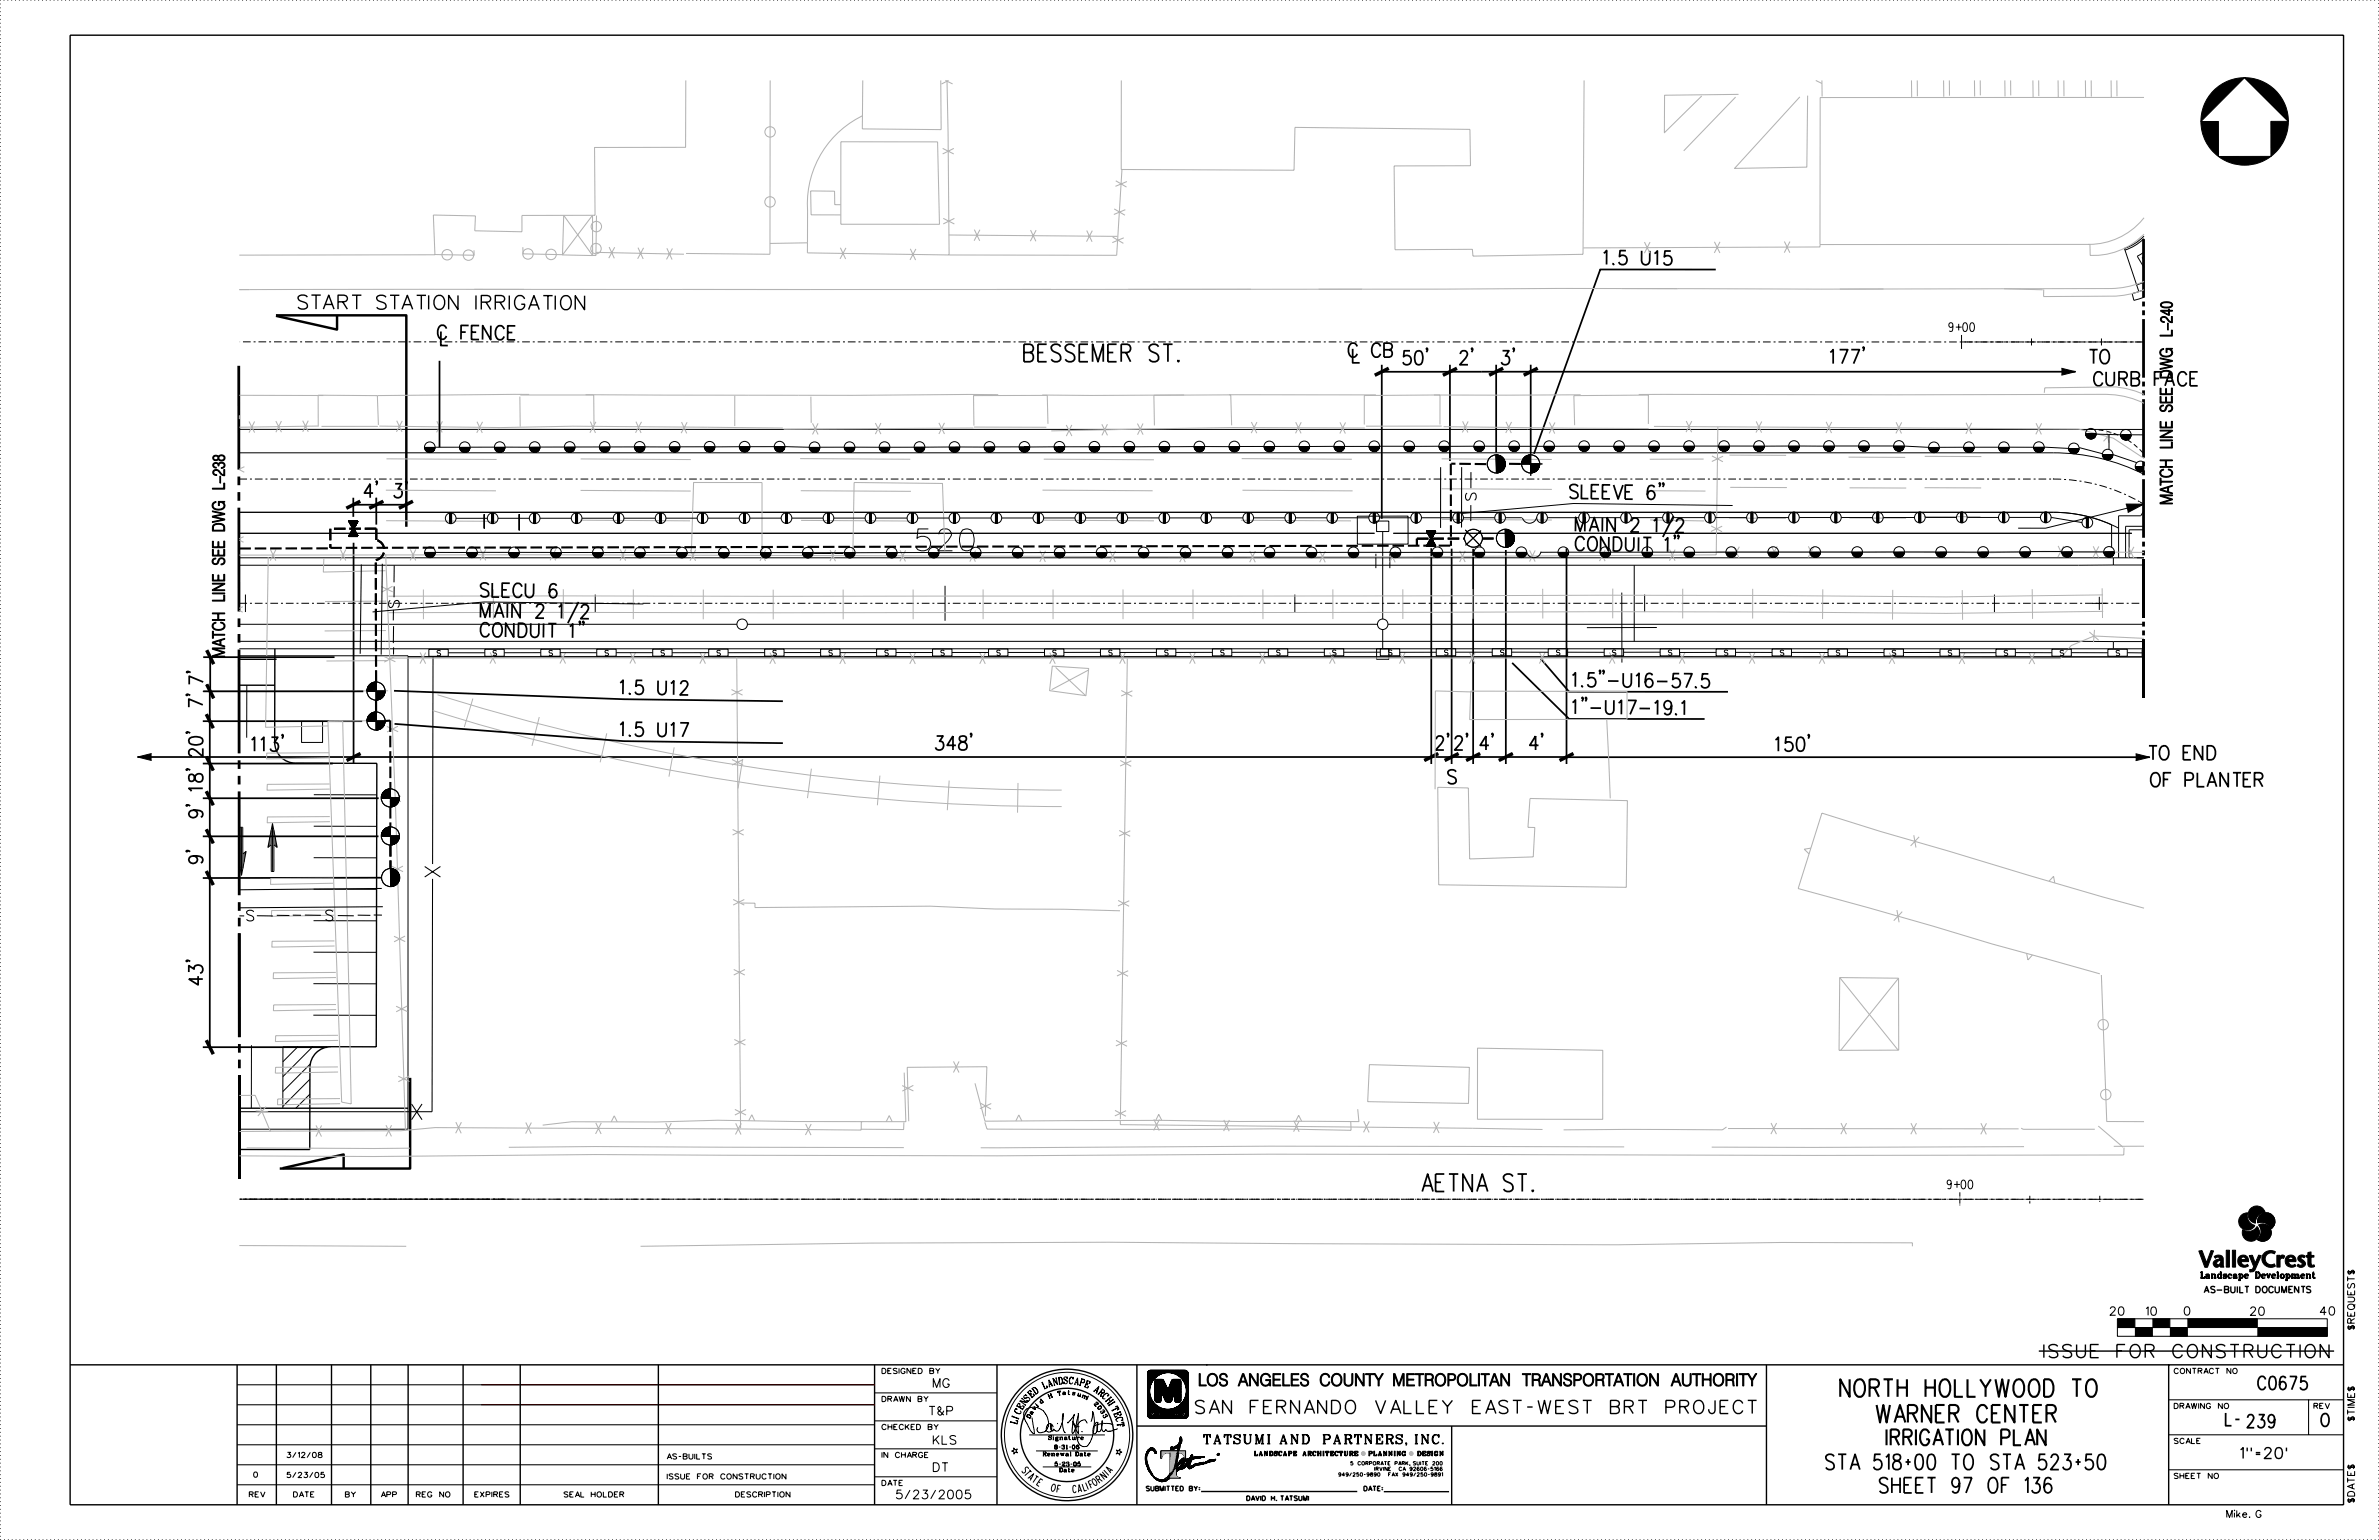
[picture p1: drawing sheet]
<svg xmlns="http://www.w3.org/2000/svg" width="864mm" height="559mm" viewBox="0 0 864 559" stroke-linecap="round" stroke-linejoin="round" font-family="sans-serif">
<defs><g id="words">
<text font-size="7.9" x="332.5" y="199.9">520</text>
<g font-size="6.3">
<text x="371.7" y="131.3">BESSEMER ST.</text>
<text x="516.3" y="432.3">AETNA ST.</text>
<text x="668" y="506.8">NORTH HOLLYWOOD TO</text>
<text x="681.2" y="516.2">WARNER CENTER</text>
</g>
<text font-size="5.7" x="684.8" y="524.4">IRRIGATION PLAN</text>
<g font-size="5.6">
<text x="662.8" y="533.3">STA 518+00 TO STA 523+50</text>
<text x="682.3" y="541.7">SHEET 97 OF 136</text>
</g>
<g font-size="5.1">
<text x="582.1" y="96">15 U1</text>
<text x="585.5" y="96">.</text>
<text x="603.9" y="96.1">5</text>
<text x="108.2" y="112.1">S ART S ATO</text>
<text x="113" y="112.2">T</text>
<text x="141.6" y="112.2">T</text>
<text x="155.6" y="112.3">IN</text>
<text x="172.8" y="112.3">IRIATO</text>
<text x="174.7" y="112.3">R</text>
<text x="186.8" y="112.3">G</text>
<text x="201.6" y="112.4">IN</text>
<text x="158.9" y="123.1">C F NCE</text>
<text x="160" y="125.4">L</text>
<text x="171.1" y="123.2">E</text>
<text x="489.5" y="129.6">C CB</text>
<text x="491" y="131.7">L</text>
<text x="664.4" y="131.9">177’</text>
<text x="758.5" y="131.9">TO</text>
<text x="509.3" y="132.4">50’</text>
<text x="760.1" y="140">CURB FACE</text>
<text x="132.3" y="180.6">4’ 3’</text>
<text x="569.8" y="180.9" transform="rotate(1 569.8 180.9)">S LE E VE</text>
<text x="571.9" y="192.8" transform="rotate(1 571.9 192.8)">MA IN</text>
<text x="592" y="193" transform="rotate(1 592 193)">2</text>
<text x="600.3" y="193.1" transform="rotate(1 600.3 193.1)">1/ 2</text>
<text x="571.9" y="199.8" transform="rotate(1 571.9 199.8)">C O N DU IT</text>
<text x="174.4" y="216.6" transform="rotate(1 174.4 216.6)">S LE C U</text>
<text x="199.4" y="216.9" transform="rotate(1 199.4 216.9)">6</text>
<text x="174.4" y="224" transform="rotate(1 174.4 224)">MA IN</text>
<text x="194.5" y="224.3" transform="rotate(1 194.5 224.3)">2</text>
<text x="202.8" y="224.4" transform="rotate(1 202.8 224.4)">1/ 2</text>
<text x="174.4" y="231" transform="rotate(1 174.4 231)">C O N DU IT</text>
<text x="225.1" y="251.9" transform="rotate(1 225.1 251.9)">1.5</text>
<text x="570.8" y="249.2">15 -U1 -57.</text>
<text x="574.2" y="249.2">.&quot;</text>
<text x="597.3" y="249.4">6</text>
<text x="617.6" y="249.6">5</text>
<text x="238.8" y="252" transform="rotate(1 238.8 252)">U 12</text>
<text x="570.8" y="259">1-U1 -1 .</text>
<text x="590.9" y="259.2">7</text>
<text x="604" y="259.3">91</text>
<text x="225.1" y="267.1" transform="rotate(1 225.1 267.1)">1.5</text>
<text x="238.8" y="267.3" transform="rotate(1 238.8 267.3)">U 17</text>
<text x="91.3" y="272.6">113’</text>
<text x="339.6" y="272.1">348’</text>
<text x="521.2" y="272.1">2’2’4’</text>
<text x="555.3" y="272.1">4’</text>
<text x="644.5" y="272.6">150’</text>
<text x="780.1" y="275.7">TO END</text>
<text x="525.6" y="284.4">S</text>
<text x="780.7" y="285.5">OF PLANTER</text>
</g>
<g font-size="4.8">
<text x="741.9" y="492.6">ISSUE FOR CONSTRUCTION</text>
<text x="819.7" y="504.2">C0675</text>
<text x="434" y="512.9">SAN FERNANDO VALLEY EAST-WEST BRT PROJECT</text>
</g>
<text font-size="4.7" x="434.8" y="502.9">LOS ANGELES COUNTY METROPOLITAN TRANSPORTATION AUTHORITY</text>
<g font-size="4.6">
<text x="807.9" y="517.3">L-239</text>
<text x="842.6" y="517.6">O</text>
</g>
<text font-size="4" x="813.3" y="529.2">1&quot;=20’</text>
<g font-size="3.9">
<text x="535.9" y="181.5" transform="rotate(-90 535.9 181.5)">S</text>
<text x="144.9" y="220.5" transform="rotate(-89 144.9 220.5)">S</text>
<text x="89.5" y="334.1" transform="rotate(1 89.5 334.1)">S</text>
<text x="118.2" y="334.1" transform="rotate(1 118.2 334.1)">S</text>
</g>
<text font-size="3.3" x="437" y="523.9">TATSUMI AND PARTNERS, INC.</text>
<g font-size="3.2">
<text x="707.4" y="120.3">9+00</text>
<text x="706.8" y="431.4">9+00</text>
<text x="338.8" y="503.4">MG</text>
<text x="337.3" y="513.5">T&amp;P</text>
<text x="338.8" y="524.1">KLS</text>
<text x="338.8" y="534">DT</text>
<text x="325.4" y="543.9">5/23/2005</text>
</g>
<g font-size="3">
<text x="766" y="477.2">20</text>
<text x="779.1" y="477.3">10</text>
<text x="792.9" y="477.2">0</text>
<text x="816.9" y="477.3">20</text>
<text x="842.3" y="477.2">40</text>
</g>
<g font-size="2.5">
<text x="854.7" y="482.4" transform="rotate(-90 854.7 482.4)">$REQUEST$</text>
<text x="380.8" y="503.3" transform="rotate(-18 380.8 503.3)">A</text>
<text x="382.5" y="502.7" transform="rotate(-12 382.5 502.7)">N</text>
<text x="384.4" y="502.3" transform="rotate(-6 384.4 502.3)">D</text>
<text x="386.2" y="502.1" transform="rotate(-1 386.2 502.1)">S</text>
<text x="388.1" y="502.1" transform="rotate(6 388.1 502.1)">C</text>
<text x="391.8" y="502.6" transform="rotate(17 391.8 502.6)">P</text>
<text x="393.6" y="503.2" transform="rotate(22 393.6 503.2)">E</text>
<text x="373.2" y="508.6" transform="rotate(-47 373.2 508.6)">S</text>
<text x="374.5" y="507.2" transform="rotate(-41 374.5 507.2)">E</text>
<text x="375.9" y="506" transform="rotate(-35 375.9 506)">D</text>
<text x="379.1" y="504" transform="rotate(-24 379.1 504)">L</text>
<text x="396.9" y="504.7" transform="rotate(34 396.9 504.7)">A</text>
<text x="398.5" y="505.8" transform="rotate(39 398.5 505.8)">R</text>
<text x="399.9" y="507" transform="rotate(45 399.9 507)">C</text>
<text x="401.2" y="508.3" transform="rotate(51 401.2 508.3)">H</text>
<text x="402.4" y="509.7" transform="rotate(57 402.4 509.7)">I</text>
<text x="854.7" y="509.8" transform="rotate(-90 854.7 509.8)">ME$</text>
<text x="370.3" y="513.3" transform="rotate(-64 370.3 513.3)">C</text>
<text x="371.1" y="511.7" transform="rotate(-58 371.1 511.7)">E</text>
<text x="372.1" y="510.1" transform="rotate(-52 372.1 510.1)">N</text>
<text x="403.4" y="511.3" transform="rotate(63 403.4 511.3)">T</text>
<text x="404.3" y="513" transform="rotate(68 404.3 513)">E</text>
<text x="405" y="514.7" transform="rotate(74 405 514.7)">C</text>
<text x="854.7" y="515.5" transform="rotate(-90 854.7 515.5)">$TI</text>
<text x="369.2" y="516.9" transform="rotate(-75 369.2 516.9)">L</text>
<text x="405.5" y="516.5" transform="rotate(80 405.5 516.5)">T</text>
<text x="854.7" y="545.2" transform="rotate(-90 854.7 545.2)">$DATE$</text>
<text x="808.3" y="550.6">Mike. G</text>
</g>
<g font-size="2.3">
<text x="798.6" y="463.8">Landscape Development</text>
<text x="800.2" y="469.1">AS-BUILT DOCUMENTS</text>
</g>
<g font-size="1.9">
<text x="158.7" y="238">S</text>
<text x="179" y="237.9">S</text>
<text x="199.3" y="237.9">S</text>
<text x="219.6" y="237.9">S</text>
<text x="239.9" y="237.9">S</text>
<text x="260.3" y="237.9">S</text>
<text x="280.6" y="237.9">S</text>
<text x="300.9" y="237.9">S</text>
<text x="321.2" y="237.9">S</text>
<text x="341.5" y="237.8">S</text>
<text x="361.8" y="237.8">S</text>
<text x="382.2" y="237.8">S</text>
<text x="402.5" y="237.8">S</text>
<text x="422.8" y="237.8">S</text>
<text x="443.1" y="237.8">S</text>
<text x="463.4" y="237.8">S</text>
<text x="483.7" y="237.8">S</text>
<text x="504.1" y="237.8">S</text>
<text x="524.4" y="237.7">S</text>
<text x="544.7" y="237.7">S</text>
<text x="565" y="237.8">S</text>
<text x="585.3" y="237.8">S</text>
<text x="605.6" y="237.8">S</text>
<text x="626" y="237.8">S</text>
<text x="646.3" y="237.8">S</text>
<text x="666.6" y="237.8">S</text>
<text x="686.9" y="237.9">S</text>
<text x="707.2" y="237.9">S</text>
<text x="727.5" y="237.9">S</text>
<text x="747.9" y="237.9">S</text>
<text x="768.2" y="237.9">S</text>
<text x="320.2" y="498.4">DESIGNED BY</text>
<text x="789.3" y="498.4">CONTRACT NO</text>
<text x="320.2" y="508.6">DRAWN BY</text>
<text x="789.3" y="511.1">DRAWING NO</text>
<text x="840" y="511.1">REV</text>
<text x="320.2" y="518.7">CHECKED BY</text>
<text x="789.3" y="523.8">SCALE</text>
<text x="104.2" y="528.9">3/12/08</text>
<text x="242.2" y="529.4">AS-BUILTS</text>
<text x="320.2" y="528.9">IN CHARGE</text>
<text x="92.1" y="536">0</text>
<text x="104.2" y="536.2">5/23/05</text>
<text x="242.2" y="536.7">ISSUE FOR CONSTRUCTION</text>
<text x="320.2" y="539.1">DATE</text>
<text x="789.3" y="536.5">SHEET NO</text>
<text x="90.5" y="543.2">REV</text>
<text x="106.6" y="543.2">DATE</text>
<text x="125.4" y="543.2">BY</text>
<text x="138.4" y="543.2">APP</text>
<text x="151.1" y="543.2">REG NO</text>
<text x="172.4" y="543.2">EXPIRES</text>
<text x="204.8" y="543.2">SEAL HOLDER</text>
<text x="267" y="543.2">DESCRIPTION</text>
</g>
<g font-size="1.7">
<text x="416.1" y="541">SUBMITTED BY:</text>
<text x="452.6" y="544.5">DAVID H. TATSUMI</text>
<text x="495.1" y="541">DATE:</text>
</g>
<g font-size="1.5">
<text x="378" y="509.4" transform="rotate(-37 378 509.4)">d</text>
<text x="380.9" y="507.5" transform="rotate(-23 380.9 507.5)">H</text>
<text x="384.1" y="506.4" transform="rotate(-10 384.1 506.4)">T</text>
<text x="385.8" y="506.1" transform="rotate(-3 385.8 506.1)">a</text>
<text x="389.3" y="506.1" transform="rotate(11 389.3 506.1)">s</text>
<text x="391" y="506.5" transform="rotate(17 391 506.5)">u</text>
<text x="392.6" y="507" transform="rotate(24 392.6 507)">m</text>
<text x="397.1" y="509.7" transform="rotate(44 397.1 509.7)">2</text>
<text x="373.8" y="514.8" transform="rotate(-63 373.8 514.8)">D</text>
<text x="374.6" y="513.3" transform="rotate(-57 374.6 513.3)">a</text>
<text x="375.6" y="511.9" transform="rotate(-50 375.6 511.9)">v</text>
<text x="376.7" y="510.5" transform="rotate(-43 376.7 510.5)">i</text>
<text x="398.3" y="510.9" transform="rotate(51 398.3 510.9)">0</text>
<text x="399.4" y="512.2" transform="rotate(58 399.4 512.2)">3</text>
<text x="400.3" y="513.7" transform="rotate(64 400.3 513.7)">3</text>
<text x="380.7" y="522.4">Signature</text>
<text x="382.8" y="525.8">8-31-06</text>
<text x="378.6" y="528.3">Renewal Date</text>
<text x="382.9" y="532">5-23-05</text>
<text x="497" y="528.2">PLANNING</text>
<text x="513.4" y="528.2">DESIGN</text>
<text x="384.5" y="534.1">Date</text>
</g>
<text font-size="1.5" fill="#b3b3b3" x="455.4" y="528.2">LANDSCAPE ARCHITECTURE</text>
<g font-size="1.3">
<text x="490.3" y="531.6">5 CORPORATE PARK, SUITE 200</text>
<text x="499" y="533.6">IRVINE</text>
<text x="508.4" y="533.6">CA 92606-5166</text>
<text x="486" y="535.7">949/250-9890</text>
<text x="502.9" y="535.7">FAX 949/250-9891</text>
</g>
</g></defs>
<g fill="none" stroke="#000" stroke-width=".63" stroke-linecap="butt">
<path d="M580.7 97.8h42.1M580.9 97.8l-24.1 66.9M159.5 130.9v31.4M501.6 132.4v55.8M518.2 126.6l-.2 .2-.2-.2 .2-.3a1.01 1.01 0 0 1-.2 1.5M526.3 132.4v34.9M530.1 128.5l.5-1 1.2-.2a1.52 1.52 0 0 1 .2 2.6l-2.1 2.5h3M534.6 126.5l-.2 .3-.2-.3 .2-.2a1.01 1.01 0 0 1-.2 1.5M543.1 132.4v31.8M545.4 127.3h2.4l-1.3 1.9a1.59 1.59 0 0 1 1.5 1.8 1.59 1.59 0 0 1-1.9 1.3l-.7-.2-.4-.7M549.7 126.5l-.2 .3-.2-.3 .2-.2a1.01 1.01 0 0 1-.2 1.4M555.7 132.3v32.1"/>
<path d="M676.7 126.1l-.2 .3-.2-.3 .2-.2a1.01 1.01 0 0 1-.2 1.5M753.4 134.9h-251.8M136.9 174.8l-.2 .2-.2-.2 .2-.2a1.01 1.01 0 0 1-.2 1.4M147.7 174.8l-.2 .2-.2-.2 .2-.2a1.01 1.01 0 0 1-.2 1.4M600.6 176.9a1.22 1.22 0 0 0-1.9-.5 4.4 4.4 0 0 0-.1 4.6 1.48 1.48 0 0 0 2.1-1.3 1.48 1.48 0 0 0-2.1-1.4l-.6 1.2M602.7 175.5l-.2 .2-.2-.2 .2-.3a1.01 1.01 0 0 1-.2 1.5M604 175.5l-.2 .2-.3-.2 .3-.3a1.01 1.01 0 0 1-.3 1.5M126.7 189.1l1.6 2.7M126.7 189.1h3.1l-1.6 2.7zM126.7 189.1h.2l-.1 .2M126.8 194.4v.1M126.9 194.2l.4 .3"/>
<path d="M127 194.1l.4 .4M127 194l.6 .5M127 194.5l-.2-.2 .4 .2M127.1 189.1l-.3 .2M127.1 193.9l.6 .6M127.1 193.9l.7 .6M127.2 193.8l.7 .8M127.2 189.1l-.3 .3M127.2 193.7l.9 .9M127.2 193.6l1 1M127.3 189.1l-.4 .4M127.4 193.4l1.2 1.2"/>
<path d="M127.4 193.3l1.3 1.3M127.4 189.1l-.4 .5M127.5 193.2l1.3 1.4M127.5 193.1l1.5 1.5M127.6 193l1.5 1.6M127.6 189.1l-.6 .6 .5-.6M127.6 193l1.6 1.6M127.7 192.9l1.7 1.7M127.7 192.8l1.8 1.8M127.7 189.1l-.6 .7M127.8 192.7l1.8 1.9M127.8 192.6l1.9 2"/>
<path d="M127.8 189.1l-.7 .7M127.8 192.5l2 2.1M127.9 192.5l1.9 2M127.9 192.4l1.7 1.7M128 189.1l-.8 .8M128 192.3l1.4 1.5M128 192.2l1.2 1.3M128.1 189.1l-.9 .9M128.1 192.1l.9 1.1M128.1 192l.8 .9M128.2 192l.5 .6M128.2 191.9l.3 .4"/>
<path d="M128.2 189.1l-.9 1 .8-1M128.2 191.9l.1 .1M128.2 191.8l1.6 2.8-3.1-.1zM128.3 191.8l-1.6 2.8M128.3 191.8l1.6 2.7M128.3 183.2h19.1M128.3 191.8h-.1M128.3 180.6v6.9M128.3 194.6l-1-1.1 1.2 1.1M128.3 196.9v80.3M128.4 189.1l-1.1 1.1M128.4 191.5l-.2 .3"/>
<path d="M128.5 189.1l-1.2 1.1 1.2-1.1M128.6 191.2l-.4 .5 .6-.8-.7 .7M128.6 191.2l-.4 .5M128.6 189.1l-1.2 1.2M128.7 189.1l-1.3 1.3M128.9 189.1l-1.4 1.4M129 190.6l-.9 1M129 189.1l-1.5 1.5M129.1 189.1l-1.5 1.5M129.1 189.1l-1.5 1.6M129.2 190.2l-1.2 1.3M129.3 189.9l-1.3 1.5"/>
<path d="M129.3 189.1l-1.6 1.7M129.4 189.1l-1.7 1.8M129.5 189.6l-1.6 1.7 1.6-1.7M129.7 189.3l-1.8 1.9M129.8 189.1l-2 2 1.8-2M129.8 189.1l-1.9 2M129.9 189.1h-3.2M129.9 189.1l-1.6 2.7M129.9 194.5l-3.2 .1M136.6 180.6v9.8M517.9 192.7h3.2l-1.6 2.7zM517.9 198.1h.1"/>
<path d="M518 192.7v.1M518.1 197.9l.2 .2M518.1 197.9l.3 .2M518.1 198.1h.1M518.2 197.8l.3 .3M518.2 192.7l-.2 .2M518.2 197.7l.5 .4M518.2 193.3l.6-.6-.5 .6M518.3 192.7l-.2 .3M518.3 197.4l.7 .7M518.4 197.4l.8 .7M518.4 192.7l-.3 .3 .3-.3"/>
<path d="M518.4 197.3l.9 .8M518.5 197.2l.9 .9M518.5 197.1l1.1 1M518.6 192.7l-.4 .4M518.6 197l1.1 1.1M518.6 197l1.2 1.1M518.7 196.9l1.2 1.3M518.7 192.7l-.5 .5M518.7 196.8l1.4 1.4M518.8 196.7l1.4 1.5M518.8 198.1l-.6-.5 .7 .5M518.8 196.6l1.5 1.6"/>
<path d="M518.8 196.5l1.7 1.7M518.9 196.5l1.7 1.7M518.9 196.4l1.8 1.8M519 196.3l1.8 1.9M519 196.2l2 2M519 192.7l-.7 .7 .6-.7M519.1 196.1l2 2.1M519.1 196l1.9 2M519.2 196l1.6 1.7M519.2 192.7l-.8 .8 .7-.8M519.2 195.9l1.4 1.5M519.3 195.8l1.1 1.3"/>
<path d="M519.3 195.7l1 1.1M519.3 192.7l-.9 .9 .9-.9M519.4 195.6l.7 .9M519.4 195.6l.5 .6M519.4 195.5l.3 .3M519.5 195.5l.1 .1M519.5 195.4v.1M519.5 195.4l1.6 2.8-3.2-.1zM519.5 192.7l-1 1M519.5 195.4l-1.6-2.7h3.2l-1.6 2.7M519.5 195.4l-1.6 2.8M519.5 195.4l1.6 2.7"/>
<path d="M519.6 198.9v78.3M519.6 192.7l-1.1 1.1M519.6 195.1l-.1 .3M519.7 192.7l-1.1 1.2M519.8 194.8l-.4 .5 .4-.5M519.9 192.7l-1.2 1.3 1.1-1.3M520 192.7l-1.3 1.3M520 194.5l-.6 .7M520.2 194.2l-.9 .9M520.2 194.2l-.9 1M520.2 192.7l-1.5 1.4M520.3 192.7l-1.5 1.5"/>
<path d="M520.3 193.9l-1 1.2M520.4 193.9l-1.1 1.2M520.4 192.7l-1.5 1.6M520.6 193.5l-1.4 1.5 1.3-1.4M520.6 192.7l-1.7 1.7M520.7 193.2l-1.5 1.7 1.5-1.6M520.7 192.7l-1.8 1.8M520.8 192.7l-1.8 1.8M520.9 192.7l-1.9 1.9M520.9 192.9l-1.8 1.9M521 192.7l-2 2M521 192.7l-1.9 2"/>
<path d="M521.1 198.1l-3.2 .1M527 199.1v78.1M534.8 199.1v78.1M546.6 199.6v77.6M568.7 199v78.2M604.3 196.1l1.1-1-.1 5.1M607.5 187.2l-3.9 7.7M608.2 194.4l-.2 .3-.3-.3 .3-.2a1.01 1.01 0 0 1-.3 1.4M609.4 194.4l-.2 .3-.2-.3 .2-.2a1.01 1.01 0 0 1-.2 1.4M210 218.4l-3.9 7.7M73.8 238.5h47.6M76.3 238.5v12.4"/>
<path d="M206.8 227.3l1.1-.9-.1 5M210.7 225.7l-.2 .2-.3-.2 .3-.3a1.01 1.01 0 0 1-.3 1.5M211.9 225.7l-.2 .2-.2-.2 .2-.2a1.01 1.01 0 0 1-.2 1.4M559.3 239l10.3 12M67.8 252l.3 .2-.3 .2-.2-.2a1.01 1.01 0 0 1 1.4 .2M68 243.7l.2 .2-.2 .2-.3-.2a1.01 1.01 0 0 1 1.5 .2M73.6 255.8l-5.1-2.2v3M73.8 247.5l-5.1-2.1v2.9M73.8 250.9h58.1M76.2 250.9v129.1M143 250.7l83.4 3 57.8 .7M548.9 240.5l20.7 20.3"/>
<path d="M569.4 251h57.9M574.7 253.3l-.3 .2-.2-.2 .2-.3a1.01 1.01 0 0 1-.2 1.5M575.9 253.3l-.2 .2-.2-.2 .2-.3a1.01 1.01 0 0 1-.2 1.5M581 243.5l-.2 .2-.2-.2 .2-.3a1.01 1.01 0 0 1-.2 1.5M582.3 243.5l-.2 .2-.2-.2 .2-.3a1.01 1.01 0 0 1-.3 1.5M50 274.7h518.7M67.8 279.1l.3 .2-.3 .2-.2-.2a1.01 1.01 0 0 1 1.4 .2M67.8 265.6l.3 .2-.3 .3-.2-.3a1.01 1.01 0 0 1 1.4 .3M68.8 268a4.4 4.4 0 0 1 4.6 0l.2 1a2.4 2.4 0 0 1-2.9 1.3l-1.9-.6-.3-.7zM73.6 271.6v2.9l-2.4-2.1a1.51 1.51 0 0 0-2.7 .2l.3 1.3 .9 .4M73.6 277.1h47.2M73.6 261.7h57.9"/>
<path d="M102.8 266.8l-.2 .2-.3-.2 .3-.3a1.01 1.01 0 0 1-.3 1.5M143.2 262.7l83.2 6.2 57.8 .8M352.7 266.3l-.2 .3-.2-.3 .2-.2a1.01 1.01 0 0 1-.2 1.5M525.8 266.3l-.2 .3-.2-.3 .2-.2a1.01 1.01 0 0 1-.2 1.5M532.7 266.3l-.2 .3-.2-.3 .2-.2a1.01 1.01 0 0 1-.2 1.5M542 266.3l-.2 .3-.3-.3 .3-.2a1.01 1.01 0 0 1-.3 1.5M560 266.3l-.2 .3-.2-.3 .2-.2a1.01 1.01 0 0 1-.2 1.5M568.8 274.8h211.5M569.4 260.9h49.4M656.8 266.8l-.2 .2-.2-.2 .2-.3a1.01 1.01 0 0 1-.2 1.5M67.8 292.1l.3 .2-.3 .2-.2-.2a1.01 1.01 0 0 1 1.4 .2M68.8 281.2a1.55 1.55 0 0 0 .5 2.3h.4a2.39 2.39 0 0 0 1.3-2.1 1.48 1.48 0 0 1 1.9-.6 1.48 1.48 0 0 1 .7 1.9 1.47 1.47 0 0 1-1.5 1.1 1.47 1.47 0 0 1-1.4-1.3l-.2-.9a1.09 1.09 0 0 0-1.7-.4z"/>
<path d="M70.2 294a1.45 1.45 0 0 1 1.4 1.9 1.45 1.45 0 0 1-2.3 .6 1.29 1.29 0 0 1-.8-1.2 1.29 1.29 0 0 1 .8-1.1 5.1 5.1 0 0 1 4.1 .4 1.22 1.22 0 0 1-.5 1.9M73.6 286.1h-5.1l1 1M73.6 289.7h63.9M67.8 308.7l.3 .2-.3 .2-.2-.2a1.01 1.01 0 0 1 1.4 .2M70.2 310.6a1.45 1.45 0 0 1 1.4 1.9 1.45 1.45 0 0 1-2.3 .6 1.29 1.29 0 0 1-.8-1.2 1.29 1.29 0 0 1 .8-1.1 5.1 5.1 0 0 1 4.1 .4 1.22 1.22 0 0 1-.5 1.9M73.6 303.5h63.8M138.5 318.5l-64.9 .1M67.8 348.5l.3 .2-.3 .2-.2-.2a1.01 1.01 0 0 1 1.4 .2M68.5 352.7v-2.3l2 1.3a1.59 1.59 0 0 1 1.8-1.6 1.59 1.59 0 0 1 1.3 2l-.2 .6-.8 .4M71.9 354.2v3.2l-3.4-2.1h5.1M73.6 380h45.2"/>
</g>
<g fill="none" stroke="#000" stroke-width="1.3" stroke-linecap="butt">
<path d="M504.1 133.6l-5 2.6M528.9 133.6l-5.1 2.6M545.7 133.6l-5.1 2.5M558.2 133.6l-5.1 2.5M130.8 181.9l-5.1 2.5M139.1 181.9l-5 2.5M149.9 181.9l-5.1 2.5M75 235.9l2.6 5.1M74.9 259.1l2.5 5.1M75 248.3l2.6 5.1M74.9 274.5l2.5 5.1M130.9 273.4l-5.1 2.6"/>
<path d="M522.1 273.4l-5.1 2.6M529.5 273.4l-5.1 2.6M537.3 273.4l-5.1 2.6M549.2 273.4l-5.1 2.6M571.2 273.4l-5.1 2.6M74.9 287.1l2.5 5.1M74.9 316.1l2.5 5M74.9 300.9l2.5 5.1M74.9 377.4l2.5 5.1"/>
</g>
<g fill="none" stroke="#000" stroke-width=".38">
<path d="M528.9 133.6l-5.1 2.6M523 169.5l-.1 22.1M530.6 169.5l-.1 21.9M534 171.3l-.1 5.8M136.6 183.2h.3M136.6 180.6v5.5M139.1 181.9l-5 2.5M147.4 183.2h.3M147.4 181.8v3.9M533.9 183.3v5.8M131.2 204.8l-.4 32.4M138.8 204.6l-.4 32.9"/>
<path d="M143.1 212.8l-.1 3.9M143.1 205.1l-.1 6.2M295.5 200.8h10.7M142.8 221.3v3.8M142.9 227.2l-.1 6.2M142.9 234.9l-.1 2.6M157.2 238.2l-.2 75.3M73.6 250.9h47.4M74.9 248.3l2.5 5.1M74.9 259.1l2.5 5.1M74.9 274.5l2.5 5.1M522.1 273.4l-5.1 2.6"/>
<path d="M528.3 274.7h2.5M534.8 274.7h2.5M537.3 273.4l-5.1 2.6M549.2 273.4l-5.1 2.6M74.9 287.1l2.5 5.1M74.9 316.1l2.5 5M74.9 300.9l2.5 5.1M154.2 314.4l5.7 3.8M157 318.9l-.2 84.5h-69.7M159.9 314.4l-5.7 3.8M86.9 332.3l1.7 .1M93.2 332.3l5.8 .1"/>
<path d="M100.5 332.1l4.6 .1M106.3 332.1h3M110.7 332l5.8 .1M122.6 332.2l5.8 .1M129.8 332.1h4.7M135.7 332l2.9 .1M138.6 322.4l-51.7 .5M139 329l-52.1 .4M149.4 400.6l3.8 5.7M153.2 400.6l-3.8 5.7M800.4 459.8h.9M804.7 458.8l.6 .2"/>
<path d="M805.9 456.7h.1M813.6 457.1h1.5M828.5 455.4l-.4 .2M832.4 457.1h-1.6v.7M838.9 458.5l.1 .3M817.8 460.8l-.4 .5-.7 .2M86.1 509.7h231.4M86.1 502.5h231.4M86.1 517h231.4M317.5 505.4h44.4M317.5 515.6h44.4M787.3 507.9h63.4"/>
<path d="M838 507.9v12.7M86.1 524.3h231.4M86.1 531.5h231.4M86.1 538.8h231.4M317.5 525.7h44.4M317.5 535.9h44.4M508.8 532.7a.47 .47 0 0 0-.5-.3 .47 .47 0 0 0-.4 .4v.3a.47 .47 0 0 0 .4 .5 .47 .47 0 0 0 .5-.3M787.3 520.6h63.4M787.3 533.3h63.4M811 548.1h.2zM811.1 548.9v1.7"/>
</g>
<g fill="#000" stroke="#000" stroke-width=".36">
<path d="M748.3 133.6l5.1 1.3-5.1 1.2zM771.7 182.9h6.5l-5.8 3.1zM50 274.7l5-1.3v2.6zM775.3 273.5l5 1.3-5 1.2zM768.6 478.5h6.4v3.2h-6.4zM781.3 478.5h6.4v3.2h-6.4zM775 481.7h6.3v3.2h-6.3zM787.7 481.7h6.3v3.2h-6.3zM794 478.5h25.4v3.2h-25.4zM819.4 481.7h25.4v3.2h-25.4zM415.8 529.3l.4 .2-.4 .2zM415.8 529l.4 .2-.4 .1z"/>
<path d="M415.8 529.7l.5 .2-.5 .1zM415.8 528.7l.4 .2-.4 .1zM415.8 530l.6 .2-.5 .1zM415.8 528.3l.4 .1-.4 .3zM415.9 530.3l.5 .2-.5 .1zM415.9 528.2l.3 .2zM415.9 528l.3 .4zM415.9 530.6l.6 .3h-.5zM415.9 527.9l.3 .5zM416 527.7l.2 .7zM416 530.9l.6 .3zM416 527.6l.2 .8z"/>
<path d="M416 531.1l.6 .1zM416.1 531.2h.5zM416.1 531.3l.6 .5zM416.1 531.4l.6 .4-.4 .2zM416.1 527.4l.1 1zM415.8 529.3l.4-.1v.3zM415.8 528.7l.4-.3zM416.2 527.3v1.1zM415.8 529l.4-.1v.3zM415.8 529.7l.4-.2 .1 .4zM416.2 527.1v.2zM416.2 527.1v1.3z"/>
<path d="M415.8 528.7l.5-.3zM415.8 528.7l.5-.2zM416.3 527l-.1 1.4zM416.3 532l.8 .6zM415.8 530l.5-.1 .1 .3zM415.8 528.7l.5-.2-.1 .4zM416.3 526.9h.7zM416.3 526.8l.7 .1zM415.9 530.3l.5-.1v.3zM416.3 526.8h.7zM415.9 530.6l.5-.1 .1 .4zM416 530.9h.5l.1 .3z"/>
<path d="M416.6 532.4l.5 .2-.5 .2zM416.1 531.3l.5-.1zM416.6 532.8l.6 .3zM416.6 526.4h.7l-.9 .4zM416.1 531.3h.5zM416.1 531.3h.5l.1 .5zM416.6 526.4h.7zM416.7 526.4h.6zM416.3 532h.6zM416.7 526.3l.6 .1zM416.8 533.2h.5zM416.8 533.1h.5z"/>
<path d="M416.8 533.1h.4zM416.8 533l.4 .1zM416.8 526.2l.7 .1zM416.8 533.2l1.6 1.9zM416.8 526.2h.8zM416.8 533.3l1.6 1.8zM416.8 526.1l.8 .1zM416.9 533.3l1.5 1.8zM416.9 533.4l1.5 1.7zM416.3 532h.6l.2 .6zM416.9 526h1zM416.3 527l.7-.1-.8 1.5z"/>
<path d="M416.9 526h2.2zM417 533.5l1.4 1.6zM416.4 526.8h.6zM417 533.6l1.4 1.5zM416.6 532.8h.4l.2 .3zM416.6 532.8l.4-.1zM416.4 526.8l.6-.1zM417.1 533.6l1.3 1.5zM416.6 532.8l.5-.1zM416.6 532.8l.5-.2zM417.1 533.7l1.3 1.4zM416.4 526.8l.7-.2z"/>
<path d="M417.1 533.8l1.3 1.3zM416.4 526.8l.8-.3zM417.2 533.9l1.2 1.2zM417 526l2.1-.1zM417.3 534l1.1 1.1zM417.2 525.8h1.8zM416.4 526.8l.9-.4zM416.8 533.2h.5l1.1 1.9zM417.3 525.8h1.7zM417.3 534.1l1.1 1zM417.3 525.7l1.7 .1zM416.7 526.3h.7z"/>
<path d="M417.4 534.2l1 .9zM417.4 525.7h1.5zM416.7 526.3h.8zM417.5 525.6h1.3zM417.5 534.3l.9 .8zM417.5 525.5l1.2 .1zM416.8 526.2h.7zM417.6 534.4l.8 .7zM417.5 525.5h1.1zM417.6 534.5l.8 .6zM417.6 525.5h1zM417.7 534.6l.7 .5z"/>
<path d="M416.8 526.1h.9zM417.8 534.7l.6 .4zM417.7 525.5l.7-.1zM417.8 534.8l.6 .3zM416.8 526.1l1-.1zM416.8 526.1l1.1-.1zM417.9 534.9l.5 .2zM417.8 525.4h.5zM417.9 525.4h.3zM417.9 535l.5 .1zM418 535l.4 .1zM418 535.1l.6 .4z"/>
<path d="M418.1 535.2l.5 .3zM418.1 526h1zM418.2 535.3l.4 .2zM418.2 526l1 .1zM417.9 525.4h.4zM418.2 526.1h1zM418.3 535.4l.3 .1zM418.3 526.1h.9zM417.8 525.4h.6zM418.4 526.1h.8zM418.4 535.5h.2zM418 535.1h.4l.2 .4z"/>
<path d="M418.4 526.1l.9 .1zM417.7 525.5h.9zM418.5 526.1l.8 .1zM418.5 526.2h.8zM418.6 526.2h.7zM418.7 526.2l.7 .1-.3 .5zM418.7 535.9l.4 .1-.1 .2zM418.8 535.9l.3 .1zM417.4 525.7l1.6 .1zM418.8 535.8l.3 .2zM419 536.2h.4v.4zM417.2 525.8l1.9 .1z"/>
<path d="M419.1 536l-.1 .2zM417 526h2.1zM417.9 526h1.2zM418 526h1.1zM419 536.2l.2-.1zM419.1 527l.7 .2zM419.1 526.8l.7 .1zM419.2 527.1l.6 .1zM419 536.2l.3-.1zM419.2 527.2h.6zM419 536.2h.4zM418.7 526.2l.7 .1z"/>
<path d="M419.4 526.3l-.3 .5zM419.4 536.2v.4zM419.4 536.6h.6zM419.5 536.3l-.1 .3zM419.4 536.3v.3zM419.5 526.4l-.4 .4zM419.5 536.6h.6zM419.5 536.3l.3 .1-.4 .2zM419.1 526.8l.4-.3zM419.1 526.8l.5-.2zM419.6 536.7h.6zM419.1 526.8l.5-.1z"/>
<path d="M419.1 526.8h.6zM419.7 536.7l.8 .1zM419.7 536.8h.9zM419.8 536.8h.8zM419.1 527l.7-.1zM419.1 527l.7-.1v.3zM420 537h3.7l-3.3 .2zM419.5 536.6h.5zM419.6 536.7l.6-.1zM419.7 536.7h.6zM420.4 537.2l3.1 .1zM420.5 537.3h3z"/>
<path d="M420 537l.7-.2zM420.7 537.3l2.5 .1zM420 537l.9-.1zM420.9 537.3l2.3 .1zM420 537l1-.1zM420.9 537.4h2.3zM421 537.4h2.2zM420 537l1.2-.1zM421.2 537.5h1.7zM420 537l1.3-.1zM421.2 537.5h1.5zM421.3 537.5h1.4z"/>
<path d="M421.3 537.5l1.1 .1zM420 537l1.5-.1zM421.4 537.5l1 .1zM421.4 537.6h1zM421.5 537.6h.4zM420 537l1.6-.1zM421.6 537.6h.3zM420 537l1.8-.1zM420 537h3.7zM421.8 536.9l1.9 .1zM421.9 536.9l1.8 .1zM422.2 536.9l1.5 .1z"/>
<path d="M421.5 537.6h.9zM422.4 536.9h1.4zM422.5 536.9h1.3zM422.7 536.9h1.1zM421.2 537.5h1.6zM422.8 536.8h1.4zM422.8 536.7l1.4 .1zM422.9 536.7l1.3 .1zM421.2 537.5l2-.1zM423 536.7l1.3-.1zM423.2 536.6h1.2zM423.2 536.5h1.2z"/>
<path d="M423.3 536.5h1.1zM423.5 536.4h1zM420.7 537.3h2.8zM423.5 536.3l1 .1zM423.6 536.2l.9 .2zM420.4 537.2l3.3-.2-.2 .3zM423.7 536.1h1zM423.8 536l.9 .1zM423.8 535.9l.9 .2zM423.8 535.8l1.1 .1zM423.9 535.8l1.2-.1zM424.1 535.6l1 .1z"/>
<path d="M424.3 535.4l.9 .1zM424.5 535.2l.8 .1-1 .1zM423.4 536.4h1.1zM424.6 535.1h.9zM424.6 535l.9 .1zM424.7 534.9l.9 .1zM423.6 536.2l1.1-.1-.2 .3zM424.8 534.7h.9l-1 .2zM423.8 535.9h1.1l-.2 .2zM424.9 534.5l.9 .1-1 .1zM424.9 525.6l.8 .4-.7 .3zM424.9 525.6l.8-.2z"/>
<path d="M424.9 525.6l.7-.5zM424.9 534.4h1zM423.9 535.8l1.2-.1-.2 .2zM425 534.4h.9zM425.1 534.2l.9 .1zM425.2 534.2l.8 .1zM424.2 535.5h1l-.1 .2zM424.2 535.5h1zM425.2 525l.3 .1zM425.2 525l-.3 .6zM425.2 534.1l.8 .1zM425.3 525l-.4 .6z"/>
<path d="M425.3 534h.8zM424.3 535.4l1-.1zM425.3 533.9l.8 .1zM425.4 533.9h.8zM425.4 525l-.5 .6zM425.4 533.8l.8 .1zM425.5 525.1l-.6 .5zM424.5 535.2l1-.1-.2 .2zM425.5 533.6l.9 .1-1 .1zM424.9 525.6l.7-.5v.3zM424.6 535h1zM425.6 533.5l.8 .1h-.9z"/>
<path d="M424.9 525.6l.7-.2zM425.6 525.1v.3zM424.7 534.9l1-.1zM425 526.3l.7-.3zM424.9 525.6l1.9-.1zM425.7 533.2l.8 .1-.9 .2zM424.7 534.9l1-.2zM425.8 533l.8 .1-.9 .1zM424.8 534.7l1-.1zM425.9 532.9l.8 .1h-.9zM424.9 534.5l1-.1zM425.9 532.8l.8 .2z"/>
<path d="M425.9 532.7l.8 .3zM425.1 534.3h.9zM425.2 534.2h.8zM426.1 532.3l.6 .7-.8-.3zM425.2 534.1l.9-.1zM426.1 532l.8 .2-.8 .1zM426.2 531.8l.7 .4-.8-.2zM425.3 533.9h.9zM425.7 525.4l.5-.3 1 .2zM426.3 531.3l.6 .9-.7-.4zM426.3 531.1l.6 1.1zM426.3 525.1l1.1 .2z"/>
<path d="M425.4 533.8l1-.1-.2 .2zM426.4 525.1l1 .2zM425.5 533.6h.9zM426.5 530.7l.4 1.5-.6-1.1zM426.5 530.5l.4 1.7zM425.6 533.5l.9-.2-.1 .3zM426.5 530.1l.4 2.1zM425.7 533.2h.9zM426.6 529.9l.3 2.3zM425.7 533.2l.9-.1zM426.6 529.7l.3 2.5zM426.7 529.3l.2 2.9z"/>
<path d="M426.7 529.2l.2 3zM425.8 533h.9zM426.7 533h.5l-.4 .6zM426.8 533.6l.6 .2zM426.8 528.9l.1 3.3zM424.9 525.6l1.9-.1-1.1 .5zM426.4 525.1l.4-.3 .6 .5zM426.8 524.8l.7 .5zM426.8 528.6l.1 3.6zM426.9 528.4v3.8zM426.9 528.1v4.1zM426.1 532.3l.8-.1-.2 .8z"/>
<path d="M426.9 533.8h.4zM426.9 532.2l-.2 .8zM427 527.9l-.1 4.3zM427 532.2l.2 .8h-.5zM427.1 532l-.1 .2zM427.1 531.5l-.1 .6zM427.1 531.5l-.2 .7zM427.1 527.4l-.2 4.8zM426.8 524.8l.4-.2 .3 .7zM427.2 524.6l.3 .7zM426.7 533h.5zM427.2 533l-.4 .6z"/>
<path d="M427.2 527.1l-.3 5.1zM427.2 533.1l-.4 .5zM427.2 533.1l.2 .7-.6-.2zM425.7 525.4l1.5-.1-.4 .2zM426.3 525.1l.9 .2zM426.2 525.1l1 .2zM427.2 531.4l.5 .3-.7 .5zM427.2 533.1l.2 .7zM427.3 531.4l.4 .3zM427.3 533.1l.1 .7zM427.3 533.1l.7 .3zM427.3 533.1l.6 .3z"/>
<path d="M427.3 533.1l.5 .3zM427.3 533.1l.4 .4-.2 .1zM427.3 533.1l.2 .5-.1 .2zM427.3 524.5l.2 .8zM427.3 531.3l.4 .4zM427.3 524.4l.2 1zM427.4 526.4l-.5 5.8zM426.9 533.8h.5zM427.4 526.2l-.5 6zM427.4 531.2l.3 .5zM427.4 526.1l-.5 6.1zM427.5 525.9l-.6 6.3z"/>
<path d="M427.5 531.2l.2 .5zM427.5 524.3v1.2zM427.5 525.6v.3zM427.5 525.6l-.6 6.6zM427.5 533.7l-.1 .1zM427.5 525.5l-.6 6.7zM427.5 533.6l-.1 .2zM427.5 524.3l.1-.1-.1 1.3zM427.7 524.1l-.2 1.4zM427.7 524.1l-.8 8.1zM427.5 533.6l.2-.1zM427 532.2l.7-.5-.5 1.3z"/>
<path d="M427.3 533.1l.5-.5 .7 .4zM427.8 523.9l.7 .2h-.8zM428 523.7l.5 .4-.7-.2zM428.1 523.5h.8l-.9 .2zM428.1 523.3l.8 .2h-.8zM428.2 523.1l.7 .4-.8-.2zM428.2 530.4l-.5 1.3-.2-.5zM428.2 522.8h.8l-.8 .3zM428.3 522.5l.8 .1-.9 .2zM428.3 522.3h.7l-.7 .2zM428.3 522.2l.7 .1zM427.8 532.6l.5-.2 .2 .6z"/>
<path d="M428.3 522.1l.7 .1zM428.4 522h.6zM429 530.3l-.6 .7zM429 530.3l-1.3 1.4zM429.1 530.3l-1.4 1.4zM428.4 521.9h.5zM428.4 530l.8 .2-1 .2zM428.4 521.8h.5zM428.5 521.7h.3zM427.7 524.1h.8l-1.6 8.1zM428.5 521.6h.3zM428.5 533h.8z"/>
<path d="M427.3 533.1l1.2-.1-.5 .4zM428.5 532l.9 .1-1.1 .3zM428.5 521.5h.2zM428.5 532l.9 .1zM428.6 532l.8 .1zM428.6 531.9l.8 .2zM428.6 531.8l.8 .3zM428.7 533.1h.3zM428 523.7h.7l-.2 .4zM428.5 521.7l.3-.1zM428.8 531.6l.6 .5-.8-.3zM428.4 521.9l.5-.1z"/>
<path d="M428 523.7l.9-.2zM428.9 531.3l.5 .8-.6-.5zM428.9 531.2h.7zM428.9 531.2h.8zM428.2 530.4l.8-.1-1.3 1.4zM428.4 530l.6-.5 1.4 .2zM429 531.1h.8zM429 531l.8 .1zM428.2 530.4l.8-.1zM428.3 522.5l.7-.2zM428.2 523.1l.8-.3-.1 .7zM429 529.4l1.4 .3z"/>
<path d="M428.3 522.5l.7-.1zM428.2 522.8l.8-.1zM429 530.9l.8 .1zM428.2 522.8l.9-.2zM428.3 522.5h.8zM428.2 530.4l.9-.1zM429.1 530.8l.7 .2zM428.2 530.4l.9-.2zM429.1 530.7l.7 .3zM428.2 530.4l1-.2zM429.2 530.6l.6 .4zM429.2 530.5l.6 .5z"/>
<path d="M429.3 530.4l.5 .6zM429.3 530.2l.9 .1zM429.3 530.3h.9zM428.7 533.1l.6-.1zM429.2 529.3l1.2 .4zM428.5 533l.9-.9h1.1zM428.5 533l.9-.9zM428.3 532.4l1.1-.3-.9 .9zM429.4 532.1h1.1zM429.5 532.1h1.1zM429.5 532l1.1 .1zM428.5 533l1.1-.1z"/>
<path d="M429.3 529.2l1.1 .5zM429.6 532h1.1zM429.6 529.1l.8 .6zM428.9 531.3l.7-.1-.2 .9zM429.7 532h1zM429.7 529.1l.7 .6zM429.7 531.9h1.1zM428.9 531.2h.9zM428.5 533l1.3-.3zM428.9 531.2l.9-.1zM429.8 531.9h1zM429.8 529.1l.6 .6z"/>
<path d="M429 531h.8zM429.9 531.8l.9 .1zM428.5 533l1.4-.4zM428.5 533l1.5-.5zM430 531.7l.8 .2zM428.5 533l1.6-.5zM430.2 531.5l.6 .4zM428.5 533l1.7-.6zM429.3 530.4h.9l-.4 .6zM430.2 531.4l.6 .5zM429.3 530.4l.9-.1zM428.5 533l1.8-.7z"/>
<path d="M430.3 531.4l.5 .5zM428.4 530l2-.3zM428.4 530l2-.3-1.2 .5zM429.2 530.2l1.2-.5zM428.5 533l1.9-.8zM430.4 531.3h.9zM429.3 530.2l1.1-.5-.2 .6zM430.4 529.7l-.2 .6zM428.5 533l2-.9zM430.5 531.2l.8 .1zM430.5 529.7l.7 .3zM430.5 529.7l.6 .3z"/>
<path d="M430.5 529.7l.4 .3zM430.5 529.7l.1 .4zM430.5 529.7l-.1 .5zM430.5 529.7l-.3 .6zM430.5 529.7l.8 .3zM430.6 531.1l.7 .2zM429.4 532.1h1.2zM430.6 531l.7 .3zM430.7 530.9l.6 .4zM430.5 529.7l2.4-.2zM429.7 532l1.1-.1zM430.8 530.8l1.3 .1z"/>
<path d="M430.9 530.7l1.2 .2zM431 530.6l1.1 .3zM431 530.5l1.1 .4zM430.8 529.5l2.4-.1zM431.1 530.4l1 .5zM431.1 530.3l1 .6zM430.9 530h.2zM431 529.4h2.3zM431.2 530.2l.9 .7zM431.2 532.1l.6 .1zM431.2 532.2h.6zM431.2 529.4h2.1z"/>
<path d="M431.2 530.1l.9 .8zM431.3 532.2h.7zM431.3 530l.8 .9zM431.3 532.3h1.8zM431.3 532.4l1.6 .1zM430.3 531.4l1-.1-.5 .6zM431.3 531.3l.5 .9-.6-.1zM431.3 532.5l1.3 .1zM431.3 529.4l2.1-.1zM431.4 532.7l.9 .1zM431.4 529.3h2zM431.5 532.8h.7z"/>
<path d="M431.5 529.3h1.9zM431.6 529.2h2.3zM431.7 529.2h2.6zM431.8 529.1h2.7zM431.8 529.1l3.1-.1zM431.3 532.3l1.9-.1zM432 532.2l1.2-.4zM432.1 528.9h3.9l-4.1 .1zM430.7 530.9h1.4l-.8 .4zM431.3 531.3l.8-.4-.3 1.3zM432.2 528.7l.7 .1-.8 .1zM431.7 532.9l.5-.1z"/>
<path d="M432.2 528.6l.7 .1zM432.3 528.5l.6 .1zM432.3 528.4l.6 .1zM432.3 528.3l.6 .1zM431.5 532.8h.8zM431.4 532.7l1.2-.1zM430.5 529.7l2.2-.1-1.4 .4zM431.3 530l1.4-.4zM431.3 530l1.4-.4-.6 1.3zM432.7 527.8l.2 .2-.6 .3zM431.3 532.5h1.4zM430.5 529.7l2.2-.1z"/>
<path d="M430.5 529.7l2.3-.1zM431.3 532.5h1.5zM430.5 529.7l2.4-.1zM432.2 528.7l.7 .1zM432.9 528.6v.2zM432.3 528.5h.6zM431.3 532.5h1.6zM432.1 528.9l.8-.1zM432.3 528.4h.6zM432.3 528.3l.6-.3zM432.3 528.3h.6zM432.1 528.9h3.9z"/>
<path d="M432.3 528.3l.6-.1zM432.3 528.3l.6-.2zM431.3 532.4h1.7zM430.8 529.5h2.2zM432 532.2l1.1-.5zM430.8 529.5h2.3zM431.3 532.4l1.8-.1zM432.9 528.8l3.1 .1zM431.3 532.3h1.9zM432 532.2l1.2-.4h.6zM432 532.2h1.3zM433.3 531.5l.7 .2z"/>
<path d="M433.3 531.5l.8 .2zM433.1 528.8h4zM433.3 531.6l.7 .1-.8 .1zM432 532.2h1.4zM433.4 531.5l.7 .2zM432 532.2l1.4-.1zM433.3 528.8h3.8zM432 532.2l1.5-.1zM433.5 531.4l.6 .3zM432 532.2l1.6-.2zM433.6 531.4l.5 .3zM433.4 528.8h3.7z"/>
<path d="M433.6 531.3l.5 .4zM433.7 531.3l.5 .4zM433.7 531.3l.5 .5zM432 532.2l1.7-.3zM431.6 529.2h2.1zM432 532.2l1.8-.4zM433.8 531.3l.4 .5zM433.6 528.7l3.5 .1zM433.8 528.7l3.3 .1zM433.2 531.8l.8-.1zM433.9 531.2l.3 .6zM433.9 528.7l3.2 .1z"/>
<path d="M434 531.2h2.9zM431.8 529.1h2.5zM434.1 528.7l3.1-.1zM431.8 529.1h2.6zM434.2 531.1l2.7 .1zM434.5 531.1l2.4 .1zM431.8 529.1h2.8zM431.8 529.1h2.9zM434.4 528.6h2.8zM434.8 531.1l2.1 .1zM434.7 528.6h2.3zM434.9 531.1l2 .1z"/>
<path d="M434.9 528.6h2.1zM435 531l1.9 .2zM431.9 529h3.2zM434.9 529h.2zM435.2 531h2zM435.1 531h2.1zM431.9 529h3.3zM431.9 529h3.4zM435.3 530.9l1.9 .1zM435.1 528.5h.6zM435.4 530.9l1.8 .1zM435.5 530.9l1.7 .1z"/>
<path d="M435.4 528.5h.3zM435.6 530.9l1.6 .1zM435.1 528.5h.7zM435.7 530.9l1.5 .1zM435.1 528.5h.8zM435.7 530.8l1.5 .2zM435.4 529l.5-.1zM435.3 529l.6-.1zM431.9 529l4-.1zM435.1 528.5h.9zM435.8 530.8l1.4 .2zM431.9 529l4.1-.1z"/>
<path d="M435.1 528.5l1.9 .1zM435.9 530.8h.4zM435.9 530.8l1.3 .2zM436 528.5l1 .1zM436.4 528.5l.6 .1zM436.3 530.8l.8-.1zM434 531.2h2.9l-2.7 .6zM434.7 528.6h2.5zM436.6 530.7h.5zM436.3 530.8l.8-.1 .1 .3zM437.1 530.7l.1 .3zM435.1 531h2.1l-.3 .2z"/>
<path d="M437.2 530.7v.3zM437.3 530.7l.5 .3h-.6zM437.3 530.7l.5 .3zM437.5 530.7l.3 .3zM437.6 530.6h.8zM437.6 530.5h1.6zM437.2 531h.6zM437.4 530.7l.4 .3zM437.6 530.7l.8-.1-.6 .4zM437.6 530.5l1-.4h2.2zM438.7 530h2.3zM438.7 530l2.4-.1z"/>
<path d="M438.8 529.9h2.3zM438.9 529.9h2.2zM439 529.8l2.1 .1zM437.6 530.6h1.5zM439.1 529.8l2 .1zM437.6 530.6l1.6-.1zM439.2 529.8l1.9 .1zM439.3 529.8l1.8 .1zM439.4 529.8h.4zM439.5 529.8h.3zM439.6 529.7h.2zM439.6 529.7l.2 .1z"/>
<path d="M439.4 529.8l1.7 .1zM437.6 530.5l3.2-.4zM438.6 530.1l2.4-.1zM439.8 529.8h1.4zM439.8 529.8l1.4-.1zM439.8 529.8l1.5-.2zM439.8 529.8l1.5-.3zM441.9 527.9h.7l-.7 .2zM442.4 527.3l-.5 .6zM441.9 527.9l.6-.4zM441.9 527.9l.6-.4 .1 .2zM441.9 528.1l.7-.2z"/>
<path d="M441.9 527.9l.7-.2zM441.9 527.9l.7-.1z"/>
<path d="M803.6 32.9a15.9 15.9 0 0 1 11.2-4.7l-15.9 15.9 .1-.4a15.9 15.9 0 0 1 4.6-10.8z" fill-rule="evenodd"/>
<path d="M814.8 28.2h.3a15.9 15.9 0 0 1 15.6 15.8z" fill-rule="evenodd"/>
<path d="M798.9 44.1h6.4v12.7a15.9 15.9 0 0 1-6.4-12.7z" fill-rule="evenodd"/>
<path d="M805.3 56.8l19.1-.1a15.9 15.9 0 0 1-19.1 .1z" fill-rule="evenodd"/>
<path d="M824.3 44h6.4a15.9 15.9 0 0 1-6.3 12.7z" fill-rule="evenodd"/>
<path d="M784.6 115.1a1.99 1.99 0 0 1 2.8 1.3l.8 .4v-2h.4v2.3l-.9-.2-1-.9a1.06 1.06 0 0 0-1.1-.9 1.06 1.06 0 0 0-1 1.1l1.1 .5v.3a1.15 1.15 0 0 1-1.3-.5 1.15 1.15 0 0 1 .2-1.4z" fill-rule="evenodd"/>
<path d="M786.8 117.3h.3v2.5h-.3z" fill-rule="evenodd"/>
<path d="M784.4 112.6h2.8v-.5h.3v.5h1.1v.3h-1.1v1.5h-.3l-2.8-1.5zM784.9 112.9l2.3 1.2v-1.2z" fill-rule="evenodd"/>
<path d="M784.4 110.2a3.6 3.6 0 0 1 4.2 0 1.52 1.52 0 0 1-2.1 1.6 1.52 1.52 0 0 1-2.1-1.6zM784.7 110.3l-.1 .3a2.63 2.63 0 0 0 3.7 .3l.1-.3a2.62 2.62 0 0 0-3.7-.3z" fill-rule="evenodd"/>
<path d="M784.1 129.8l4.5 1v.3l-4 .9 4 .8v.3l-4.5 1v-.4l3.9-.8-3.9-.7v-.4l3.9-.8-3.9-.8z" fill-rule="evenodd"/>
<path d="M784.4 135l.1-.1a3.3 3.3 0 0 1 3.9 .2l.2 2.1h-4.5zM784.7 135.2l-.2 1.6h3.7a1.53 1.53 0 0 0-.2-1.6 1.53 1.53 0 0 0-1.7-.5zM784.5 135.7v.6z" fill-rule="evenodd"/>
<path d="M784.1 121.6h4.1v-1.8h.4v2.1h-4.5z" fill-rule="evenodd"/>
<path d="M784.4 126.9l1-.4v.3a1.14 1.14 0 0 0-1 .8 1.14 1.14 0 0 0 .4 1.3 2.3 2.3 0 0 0 3.5-.9 1.43 1.43 0 0 0-1.6-1.3v1.2h-.4v-1.5h2.3v.3h-.8a1.4 1.4 0 0 1 .9 1.5 1.4 1.4 0 0 1-1.3 1.2 2.46 2.46 0 0 1-3.4-1.5z" fill-rule="evenodd"/>
<path d="M784.1 159.6h4.5v.4h-4.5z" fill-rule="evenodd"/>
<path d="M784.1 156.1h4.5v.4l-3.8 2h3.8v.3h-4.5v-.4l3.9-2h-3.9z" fill-rule="evenodd"/>
<path d="M784.3 147.3l1.1-.3v.3a.86 .86 0 0 0-1 1.2 .86 .86 0 0 0 1.5 .1l.2-.6a1.32 1.32 0 0 1 1.5-1.2 1.32 1.32 0 0 1 1.1 1.5 1.32 1.32 0 0 1-1.5 1.1v-.3a.94 .94 0 0 0 1.1-.6 .94 .94 0 0 0-.5-1.2 .94 .94 0 0 0-1.2 .4l-.3 .9a1.21 1.21 0 0 1-1.7 .5 1.21 1.21 0 0 1-.3-1.8z" fill-rule="evenodd"/>
<path d="M784.1 152.9h.4v2.1h1.6v-1.9h.4v1.9h1.7v-2.1h.4v2.4h-4.5z" fill-rule="evenodd"/>
<path d="M784.1 143.9h.4v2h1.6v-1.8h.4v1.8h1.7v-2.1h.4v2.4h-4.5z" fill-rule="evenodd"/>
<path d="M784.1 140.9h.4v2h1.6v-1.9h.4v1.9h1.7v-2.1h.4v2.4h-4.5z" fill-rule="evenodd"/>
<path d="M77.5 170.7l.1-.1a1.99 1.99 0 0 1 2.8 1.3l.8 .4v-1.9h.4v2.2l-.9-.1-1-.9a1.06 1.06 0 0 0-1.1-.9 1.06 1.06 0 0 0-1 1l1.1 .5v.3a1.15 1.15 0 0 1-1.3-.5 1.15 1.15 0 0 1 .1-1.3z" fill-rule="evenodd"/>
<path d="M79.8 172.8h.3v2.5h-.3z" fill-rule="evenodd"/>
<path d="M77.1 177.1h4.1v-1.8h.4v2.2h-4.5z" fill-rule="evenodd"/>
<path d="M77.5 165.4l.8-.2 1 .4 .2-.2a1.26 1.26 0 0 1 1.9 0 1.26 1.26 0 0 1-.3 1.9 1.26 1.26 0 0 1-1.8-.6l-.4 .3a1.06 1.06 0 0 1-1.4-.2 1.06 1.06 0 0 1 0-1.4zM77.5 166.1a.8 .8 0 0 0 1.6 0 .8 .8 0 0 0-1.6 0zM79.5 166.2a.87 .87 0 0 0 1.7 0 .87 .87 0 0 0-1.7 0z" fill-rule="evenodd"/>
<path d="M77.5 168.1l1.2-.2 .6 .4a1.18 1.18 0 0 1 2.1-.1 1.18 1.18 0 0 1-1.1 1.8v-.4a.86 .86 0 0 0 1-1 .86 .86 0 0 0-1.4-.5l-.4 1h-.3a.75 .75 0 0 0-.6-1 .75 .75 0 0 0-.9 .6 .75 .75 0 0 0 .8 .8v.4a1.06 1.06 0 0 1-1.1-.6 1.06 1.06 0 0 1 .1-1.2z" fill-rule="evenodd"/>
<path d="M784.1 173.5h.4v1.1h4.1v.4h-4.1v1.1h-.4z" fill-rule="evenodd"/>
<path d="M784.1 166.9h4.5v.3h-2.2v2.1h2.2v.3h-4.5v-.3h2v-2.1h-2z" fill-rule="evenodd"/>
<path d="M784.1 177.5l4.5-1.4v.3l-1.4 .4v1.7l1.4 .4v.3l-4.5-1.4zM784.5 177.7l2.4 .6v-1.3z" fill-rule="evenodd"/>
<path d="M784.1 162.2h4.1v-1.8h.4v2.2h-4.5z" fill-rule="evenodd"/>
<path d="M784.4 170.6l1-.3v.3a1.12 1.12 0 0 0-1.1 1.2 1.12 1.12 0 0 0 1.3 1h1.6a1.13 1.13 0 0 0 1.2-1.1 1.13 1.13 0 0 0-1.3-1.2v-.3a1.45 1.45 0 0 1 1.6 1.5 1.45 1.45 0 0 1-1.5 1.4 2.05 2.05 0 0 1-2.2 0 2.05 2.05 0 0 1-.9-2z" fill-rule="evenodd"/>
<path d="M77.1 185.4l4.5 .9v.4l-4 .8 4 .8v.4l-4.5 .9v-.3l3.9-.8-3.9-.8v-.4l3.9-.8-3.9-.8z" fill-rule="evenodd"/>
<path d="M77.1 196.4h.4v2h1.6v-1.8h.4v1.8h1.7v-2.1h.4v2.4h-4.5z" fill-rule="evenodd"/>
<path d="M77.3 190.6l.2-.1a3.3 3.3 0 0 1 3.9 .1l.2 2.1h-4.5zM77.7 190.8l-.2 1.6h3.7a1.53 1.53 0 0 0-.2-1.7 1.53 1.53 0 0 0-1.7-.5zM77.5 191.3v.5z" fill-rule="evenodd"/>
<path d="M77.4 182.5l1-.5v.3a1.14 1.14 0 0 0-1 .9 1.14 1.14 0 0 0 .4 1.2 2.3 2.3 0 0 0 3.5-.9 1.43 1.43 0 0 0-1.7-1.2v1.1h-.3v-1.5h2.3v.3h-.8a1.4 1.4 0 0 1 .9 1.5 1.4 1.4 0 0 1-1.3 1.3 2.46 2.46 0 0 1-3.4-1.5z" fill-rule="evenodd"/>
<path d="M784.1 179.6h4.5v.3h-3.9l3.9 1.2v.3l-3.9 1.1h3.9v.4h-4.5v-.5l4-1.2-4-1.2z" fill-rule="evenodd"/>
<path d="M77.1 215.2h4.5v.3h-4.5z" fill-rule="evenodd"/>
<path d="M77.1 211.6h4.5v.4l-3.9 2h3.9v.3h-4.5v-.3l3.8-2.1h-3.8z" fill-rule="evenodd"/>
<path d="M77.3 202.8l1-.3v.3a.86 .86 0 0 0-.9 1.2 .86 .86 0 0 0 1.5 .1l.2-.6a1.32 1.32 0 0 1 1.5-1.2 1.32 1.32 0 0 1 1.1 1.5 1.32 1.32 0 0 1-1.5 1.2v-.4a.94 .94 0 0 0 1.1-.6 .94 .94 0 0 0-.5-1.2 .94 .94 0 0 0-1.2 .5l-.3 .8a1.21 1.21 0 0 1-1.7 .6 1.21 1.21 0 0 1-.3-1.9z" fill-rule="evenodd"/>
<path d="M77.1 208.5h.4v2h1.6v-1.8h.4v1.8h1.7v-2.1h.4v2.4h-4.5z" fill-rule="evenodd"/>
<path d="M77.1 199.4h.4v2h1.6v-1.8h.4v1.8h1.7v-2h.4v2.4h-4.5z" fill-rule="evenodd"/>
<path d="M77.1 217.8h4.1v-1.9h.4v2.2h-4.5z" fill-rule="evenodd"/>
<path d="M77.1 229h.4v1.2h4.1v.3h-4.1v1.1h-.4z" fill-rule="evenodd"/>
<path d="M77.1 235.1h4.5v.3h-3.9l3.9 1.2v.3l-3.9 1.2h3.9v.3h-4.5v-.5l3.9-1.2-3.9-1.1z" fill-rule="evenodd"/>
<path d="M77.1 222.4h4.5v.3h-2.2v2.1h2.2v.3h-4.5v-.3h1.9v-2.1h-1.9z" fill-rule="evenodd"/>
<path d="M77.1 233l4.5-1.4v.4l-1.4 .4v1.6l1.4 .4v.3l-4.5-1.3zM77.5 233.2l2.3 .7v-1.4z" fill-rule="evenodd"/>
<path d="M77.4 226.2l1-.4v.3a1.12 1.12 0 0 0-1.1 1.2 1.12 1.12 0 0 0 1.3 1h1.5a1.13 1.13 0 0 0 1.3-1.1 1.13 1.13 0 0 0-1.3-1.1v-.3a1.45 1.45 0 0 1 1.6 1.4 1.45 1.45 0 0 1-1.6 1.5 2.05 2.05 0 0 1-2.1-.1 2.05 2.05 0 0 1-.9-2z" fill-rule="evenodd"/>
<path d="M816.9 438.6a3.1 3.1 0 0 1 5.3 1.3 3.6 3.6 0 0 0-3.5 3.9 3.1 3.1 0 0 1-1.8-5.2z" fill-rule="evenodd"/>
<path d="M798.2 453.9l1.2-.1 1.6 4.4 1.6-4.4 .9 .1-2.2 5.9h-.9z" fill-rule="evenodd"/>
<path d="M803.8 456l.4 .6 .9-.4 .9 .5-.7 .2a1.53 1.53 0 0 0-1.8 1.1 1.53 1.53 0 0 0 .9 1.8h.6l.9-.6 .2 .6h1.2l-.2-1.3a2.41 2.41 0 0 0-1.3-3h-1.3zM804.9 457.9l1.3-.6-.3 1.2-.6 .5-.6-.2z" fill-rule="evenodd"/>
<path d="M808.2 453.6h1.1v6.2h-1.1z" fill-rule="evenodd"/>
<path d="M810.4 453.6h1.1v6.2h-1.1z" fill-rule="evenodd"/>
<path d="M813 455.9a2.37 2.37 0 0 0-.1 3.3 2.37 2.37 0 0 0 3.3 .2l-.4-.6a1.38 1.38 0 0 1-1.4 .2 1.38 1.38 0 0 1-.9-1.2h2.7a1.97 1.97 0 0 0-.9-2.2 1.97 1.97 0 0 0-2.3 .3zM813.7 456.4a.8 .8 0 0 1 1-.2 .8 .8 0 0 1 .4 .9h-1.5z" fill-rule="evenodd"/>
<path d="M816.5 455.6l1.1-.2 1.1 2.9 1.2-2.9 .9 .2-2.2 5.2-.9 .7h-1v-.9h.9l.5-1z" fill-rule="evenodd"/>
<path d="M813.5 441.1l1.1-.8 1.3-.2a3.6 3.6 0 0 0 2.7 4.6 3.1 3.1 0 0 1-4.6 1.1 3.1 3.1 0 0 1-.5-4.7z" fill-rule="evenodd"/>
<path d="M814.2 446.2a3.6 3.6 0 0 0 5.1-1.1 3.1 3.1 0 0 1-1.5 5.2 3.1 3.1 0 0 1-3.6-4.1z" fill-rule="evenodd"/>
<path d="M819.9 444.5a3.1 3.1 0 0 1 4.6 3.1 3.1 3.1 0 0 1-5.1 2.1 3.6 3.6 0 0 0 .5-5.2z" fill-rule="evenodd"/>
<path d="M820.6 440.9a3.1 3.1 0 0 1 4.5 .4 3.1 3.1 0 0 1-.7 4.5 3.6 3.6 0 0 0-4.8-2.1l.2-1.7z" fill-rule="evenodd"/>
<path d="M822 454.6a3.6 3.6 0 0 1 4-.4l-.4 .8a2.15 2.15 0 0 0-3.3 1.8 2.15 2.15 0 0 0 3.3 1.8l.4 .8a3.1 3.1 0 0 1-4.1-.6 3.1 3.1 0 0 1 .1-4.2z" fill-rule="evenodd"/>
<path d="M826.5 455.5h1.2v.6l.8-.7 .9 .4-.4 .8-.7-.1-.6 .6v2.7h-1.2z" fill-rule="evenodd"/>
<path d="M830.2 455.9a1.89 1.89 0 0 1 3 .4l.3 1.5h-2.7a1.38 1.38 0 0 0 .8 1.2 1.38 1.38 0 0 0 1.5-.2l.3 .6a2.37 2.37 0 0 1-3.2-.2 2.37 2.37 0 0 1 0-3.3zM830.9 456.4l-.1 .7h1.6a.8 .8 0 0 0-.5-.9 .8 .8 0 0 0-1 .2z" fill-rule="evenodd"/>
<path d="M834.5 455.8l.7-.4 1 .1 .6 .3-.4 .6a.59 .59 0 0 0-.7-.4 .59 .59 0 0 0-.4 .6l.4 .5a1.5 1.5 0 0 1 1 2 1.5 1.5 0 0 1-2.2 .6l-.6-.4 .3-.6 .4 .2a.64 .64 0 0 0 1 0 .64 .64 0 0 0-.5-1l-.2-.1a1.21 1.21 0 0 1-.4-2z" fill-rule="evenodd"/>
<path d="M837.8 454.5l1.1-.2v1.2h1.1v.7h-1.1v2.3a.62 .62 0 0 0 .4 .6 .62 .62 0 0 0 .7-.2l.2 .7a1.43 1.43 0 0 1-1.5 .3 1.43 1.43 0 0 1-.9-1.2v-2.5h-.6v-.7h.6z" fill-rule="evenodd"/>
<path d="M429.6 513l.3 .2-.1 .3z" fill-rule="evenodd"/>
<circle cx="736.8" cy="436.4" r=".08"/>
<circle cx="438.1" cy="495.2" r=".08"/>
<circle cx="417.9" cy="513.4" r=".08"/>
<circle cx="418.7" cy="526.2" r=".08"/>
<circle cx="418.7" cy="535.9" r=".08"/>
<circle cx="422.7" cy="536.9" r=".08"/>
<circle cx="423.5" cy="536.3" r=".08"/>
<circle cx="425.7" cy="525.1" r=".08"/>
<circle cx="426.8" cy="533.6" r=".08"/>
<circle cx="426.8" cy="524.8" r=".08"/>
<circle cx="427.2" cy="533" r=".08"/>
<circle cx="427.2" cy="525.3" r=".08"/>
<circle cx="427.4" cy="531.2" r=".08"/>
<circle cx="428.3" cy="532.4" r=".08"/>
<circle cx="428.5" cy="533" r=".08"/>
<circle cx="428.6" cy="531.8" r=".08"/>
<circle cx="428.8" cy="531.6" r=".08"/>
<circle cx="430.8" cy="531.9" r=".08"/>
<circle cx="431.2" cy="532.1" r=".08"/>
<circle cx="435.8" cy="530.8" r=".08"/>
<circle cx="437.1" cy="528.8" r=".08"/>
<circle cx="442.5" cy="527.5" r=".08"/>
<circle cx="442.6" cy="527.7" r=".08"/>
</g>
<g fill="none" stroke="#000" stroke-width=".36">
<path d="M814.8 28.2l15.9 15.8M778.3 86.6l-3.3 2.5-3.6 1.7M778.3 93l-.7 .5 .7 1.1M778.3 85.7l-3.4 2.7-3.7 1.8 5.2 15.6M778.3 91.5l-2.5 1.5 2.5 4.1M776.4 105.8l-2.4 .7 .6 2.5 3.7-1.2M778.3 105.1l-1.9 .7M778.3 102.4l-2.7 1M712.1 121.5v5.1M712.1 124.1h1.5M714 124.1h.3M714.6 124.1h1.6"/>
<path d="M716.5 124.1h.3M717.1 124.1h1.6M719 124.1h.4M719.7 124.1h1.6M721.6 124.1h.3M722.2 124.1h1.6M724.1 124.1h.3M724.8 124.1h1.5M726.7 124.1h.3M727.3 124.1h1.6M729.2 124.1h.3M729.8 124.1h1.6"/>
<path d="M731.7 124.1h.4M732.4 124.1h1.6M734.3 124.1h.3M734.9 124.1h1.6M736.8 124.1h.3M737.5 124.1h1.5M737.5 122.8v2.6M739.4 124.1h.3M740 124.1h1.6M741.9 124.1h.3M742.5 124.1h1.6M744.4 124.1h.4"/>
<path d="M745.1 124.1h1.6M747 124.1h.3M747.6 124.1h1.6M749.5 124.1h.3M750.2 124.1h1.5M752.1 124.1h.3M752.7 124.1h1.6M754.6 124.1h.3M755.2 124.1h1.6M757.1 124.1h.4M757.8 124.1h1.6M759.7 124.1h.3"/>
<path d="M760.3 124.1h1.6M762.2 124.1h.3M762.9 124.1h1.5M762.9 122.8v2.6M764.8 124.1h.3M765.4 124.1h1.6M767.3 124.1h.3M767.9 124.1h1.6M769.8 124.1h.4M770.5 124.1h1.6M772.4 124.1h.3M773 124.1h1.6"/>
<path d="M774.9 124.1h.3M775.5 124.1h1.6M777.5 124.1h.3M778.1 124.1h.2M86.9 155.8h691.4M757.1 157.4h3.8l-1.9 1.9M757.1 157.4h.1M757.3 157.4l-.2 .2M757.3 157.4l-.2 .3M757.4 157.4l-.3 .4M757.5 157.4l-.4 .4M757.6 157.4l-.5 .5"/>
<path d="M757.7 157.4l-.5 .6M757.8 157.4l-.6 .6M758 157.4l-.8 .8M758.1 157.4l-.8 .8M758.2 157.4l-.9 .9M758.3 157.4l-.9 1M758.4 157.4l-1 1.1M758.6 157.4l-1.1 1.2M758.7 157.4l-1.2 1.2M759 157.4l-1.4 1.4 1.3-1.4M759.2 157.4l-1.5 1.4 1.3-1.4M759.3 157.4l-1.5 1.5"/>
<path d="M759.5 157.4l-1.6 1.6M759.6 157.4l-1.6 1.6M759.8 157.4l-1.8 1.7M759.9 157.4l-1.7 1.7M759.9 157.4l-1.7 1.8M760.1 157.4l-1.8 1.8M760.2 157.4l-1.8 1.8M760.4 157.4l-1.9 1.9M760.5 157.4l-1.9 1.9M760.6 158.5l-.5 .5M760.7 157.4l-2 1.9M760.8 157.4l-1.9 1.9"/>
<path d="M760.8 158.1l-1.1 1.1M760.9 158l-1.3 1.2M760.9 157.7l-1.6 1.6M760.9 157.6l-1.7 1.7M765.6 157.8v5.3M769.8 157.8l-8.9-.3-1.8 1.8M769.8 157.8h3.8l-1.9 1.9M769.8 157.8h.1M769.9 157.8l-.1 .1M770 157.8l-.2 .2M770 157.8l-.2 .3M770.1 157.8l-.3 .3"/>
<path d="M770.2 157.8l-.4 .4M770.3 157.8l-.5 .5M770.4 157.8l-.5 .6M770.5 157.8l-.6 .6M770.7 157.8l-.8 .8M770.8 157.8l-.8 .8M770.9 157.8l-.9 .9M771 157.8l-.9 1M771.1 157.8l-1 1M771.3 157.8l-1.1 1.2M771.4 157.8l-1.2 1.2M771.6 157.8l-1.3 1.3"/>
<path d="M771.7 157.8l-1.4 1.3M771.8 157.8l-1.4 1.4M772 157.8l-1.5 1.5 1.4-1.5M772.2 157.8l-1.6 1.6M772.3 157.8l-1.6 1.6M772.5 157.8l-1.8 1.7M772.6 157.8l-1.7 1.7M772.7 157.8l-1.8 1.7M772.8 157.8l-1.7 1.8M772.9 157.8l-1.8 1.8M773.1 157.8l-1.9 1.8M773.2 157.8l-1.9 1.9"/>
<path d="M773.3 158.9l-.5 .5M773.4 157.8l-2 1.9M773.4 158.6l-.8 .9M773.5 157.8l-1.9 1.9M773.5 158.5l-1.1 1.1M773.6 158.3l-1.3 1.3M773.6 158.1l-1.6 1.6M773.6 158l-1.7 1.7M773.6 157.9l-1.8 1.8M773.6 157.8h4.7M86.9 164.3h658.5a73 73 0 0 1 32.9 7.8M154.1 162.3h3.8l-1.9 1.9"/>
<path d="M154.1 162.3h.1M154.2 162.3l-.1 .1M154.3 162.3l-.2 .2M154.4 162.3l-.3 .4M154.5 162.3l-.4 .4M154.7 162.3l-.5 .6M154.8 162.3l-.6 .6M155 162.3l-.8 .8M155.2 162.3l-.9 .8 .8-.8M155.3 162.3l-.9 1 1-1M155.6 162.3l-1.1 1.2M155.7 162.3l-1.2 1.2"/>
<path d="M155.9 162.3l-1.3 1.3 1.4-1.3M156.2 162.3l-1.5 1.4 1.4-1.4M156.3 162.3l-1.5 1.5M156.5 162.3l-1.6 1.6M156.6 162.3l-1.6 1.6M156.8 162.3l-1.7 1.7M156.9 162.3l-1.7 1.7M157.1 162.3l-1.9 1.8 1.8-1.8M157.2 162.3l-1.8 1.8 2-1.8M157.5 162.3l-1.9 1.9M157.6 163.4l-.5 .5M157.7 162.3l-2 1.9"/>
<path d="M157.8 162.3l-1.9 1.9M157.8 163l-1.1 1.1M157.9 162.9l-1.3 1.2M157.9 162.6l-1.5 1.6M157.9 162.5l-1.6 1.7M157.9 162.4l-1.7 1.8M166.8 162.3h-8.9M166.8 162.3h.1M166.9 162.3l-.1 .1M167.1 162.3l-.3 .3M167.2 162.3l-.4 .4M167.3 162.3l-.5 .5"/>
<path d="M167.5 162.3l-.6 .6 .5-.6M167.7 162.3l-.8 .8 .9-.8M168 162.3l-1 .9 .9-.9M168.1 162.3l-1 1M168.2 162.3l-1.1 1.1M168.3 162.3l-1.1 1.1M168.4 162.3l-1.2 1.2M168.6 162.3l-1.3 1.3M168.7 162.3l-1.4 1.3M168.8 162.3l-1.4 1.4M169.1 162.3l-1.6 1.5 1.4-1.5M169.2 162.3l-1.6 1.6"/>
<path d="M169.4 162.3l-1.7 1.6M169.5 162.3l-1.7 1.7M169.6 162.3l-1.7 1.7M169.7 162.3l-1.8 1.7M169.8 162.3l-1.7 1.8M170 162.3l-1.9 1.8M170.1 162.3l-1.8 1.9M170.3 162.3l-2 1.9M170.3 163.4l-.5 .5M170.4 162.3l-1.9 1.9M170.4 163.1l-.8 .9M170.5 162.3l-1.9 1.9"/>
<path d="M170.6 162.8l-1.3 1.3M170.6 162.7l-1.4 1.4M170.6 162.5l-1.7 1.7M170.6 162.3l-1.9 1.9M170.6 162.4l-1.7 1.8M170.6 162.3h-3.8M170.6 162.3h12.7M179.5 162.3h.1M179.7 162.3l-.2 .2M179.8 162.3l-.3 .3M180 162.3l-.5 .5M180.1 162.3l-.5 .5"/>
<path d="M180.3 162.3l-.7 .7 .8-.7M180.5 162.3l-.8 .8M180.6 162.3l-.9 .9 .9-.9M180.8 162.3l-1 1M180.9 162.3l-1.1 1.1M181 162.3l-1.1 1.1M181.2 162.3l-1.2 1.2 1.3-1.2M181.5 162.3l-1.5 1.3M181.7 162.3l-1.6 1.4 1.4-1.4M181.8 162.3l-1.5 1.5M181.9 162.3l-1.6 1.6M182.1 162.3l-1.7 1.6"/>
<path d="M182.2 162.3l-1.7 1.7M182.4 162.3l-1.8 1.7M182.4 162.3l-1.7 1.7M182.6 162.3l-1.8 1.8M182.7 162.3l-1.8 1.8M182.8 162.3l-1.8 1.8M183 162.3l-2 1.8M183 163.3l-.5 .5M183.1 162.3l-1.9 1.9M183.1 163.1l-.8 .9M183.3 162.3l-2 1.9M183.3 162.8l-1.3 1.3"/>
<path d="M183.3 162.7l-1.4 1.4M183.3 162.6l-1.5 1.6M183.3 162.3l-1.8 1.9M183.3 162.4l-1.8 1.8M183.3 162.2l8.9 .1M192.2 162.3h.1M192.3 162.3l-.1 .1M192.4 162.3l-.2 .1M192.4 162.3l-.2 .2M192.7 162.3l-.5 .4 .4-.4M192.8 162.3l-.5 .5M192.9 162.3l-.6 .6"/>
<path d="M193 162.3l-.7 .6M193.2 162.3l-.8 .8M193.3 162.3l-.9 .8 .9-.8M193.5 162.3l-1 1M193.6 162.3l-1.1 1.1M193.8 162.3l-1.2 1.2M193.9 162.3l-1.2 1.2M194.2 162.3l-1.5 1.3 1.4-1.3M194.4 162.3l-1.6 1.4 1.4-1.4M194.7 162.3l-1.7 1.5 1.5-1.5M194.8 162.3l-1.6 1.6M195 162.3l-1.8 1.6"/>
<path d="M195.1 162.3l-1.8 1.7M195.1 162.3l-1.7 1.7M195.3 162.3l-1.8 1.7M195.4 162.3l-1.8 1.8M195.6 162.3l-1.9 1.8M195.7 162.3l-1.9 1.8M195.8 163.1l-.8 .8M195.9 162.3l-2 1.8M195.9 162.9l-1.1 1.1M195.9 162.3l-1.8 1.9M196 162.7l-1.4 1.4M196 162.6l-1.5 1.5"/>
<path d="M196 162.3l-1.8 1.9M196 162.4l-1.8 1.8M196 162.3h-3.8M204.9 162.2h-8.9M204.9 162.3l3.8-.1-1.8 1.9M205 162.3h-.1M205.1 162.3l-.2 .1M205.2 162.3l-.3 .3M205.3 162.3l-.4 .4M205.4 162.3l-.5 .4M205.5 162.3l-.5 .5M205.6 162.2l-.6 .7 .7-.7"/>
<path d="M206 162.2l-.9 .9 .8-.9M206.1 162.2l-.9 1.1 1-1.1M206.4 162.2l-1.1 1.2M206.5 162.2l-1.2 1.2M206.6 162.2l-1.2 1.3M206.8 162.2l-1.4 1.4M206.9 162.2l-1.4 1.4M207 162.2l-1.5 1.5M207.1 162.2l-1.5 1.5M207.3 162.2l-1.6 1.6M207.4 162.2l-1.6 1.7M207.5 162.2l-1.7 1.7"/>
<path d="M207.7 162.2l-1.8 1.7M207.7 162.2l-1.7 1.8M207.9 162.2l-1.8 1.8M208 162.2l-1.8 1.8M208.2 162.2l-1.9 1.9M208.3 162.2l-1.9 1.9M208.4 162.2l-1.9 1.9M208.5 163.1l-.8 .8M208.6 162.2l-2 1.9M208.6 162.9l-1.1 1.1M208.6 162.2l-1.8 1.9M208.7 162.8l-1.3 1.2"/>
<path d="M208.7 162.5l-1.6 1.6M208.7 162.4l-1.7 1.7M217.6 162.2h-8.9M217.6 162.2h3.8l-1.9 1.9M217.6 162.2h.1M217.7 162.2l-.1 .1M217.8 162.2l-.2 .2 .2-.2M217.9 162.2l-.3 .4M218 162.2l-.4 .4M218.2 162.2l-.5 .6M218.3 162.2l-.6 .6M218.5 162.2l-.8 .8"/>
<path d="M218.6 162.2l-.8 .8M218.7 162.2l-.9 .9M218.8 162.2l-.9 1M218.9 162.2l-1 1.1M219.1 162.2l-1.1 1.2M219.2 162.2l-1.2 1.2M219.4 162.2l-1.3 1.3M219.5 162.2l-1.4 1.4M219.6 162.2l-1.4 1.4M219.7 162.2l-1.4 1.5M220 162.2l-1.6 1.6 1.4-1.6M220.1 162.2l-1.6 1.6"/>
<path d="M220.3 162.2l-1.8 1.7M220.4 162.2l-1.7 1.7M220.5 162.2l-1.8 1.8M220.6 162.2l-1.7 1.8 1.8-1.8M220.9 162.2l-1.9 1.8M221.1 163.3l-.5 .5M221.2 162.2l-2.1 1.9 1.9-1.9M221.3 162.2l-1.9 1.9M221.3 162.9l-1.1 1.1M221.4 162.8l-1.3 1.2M221.4 162.5l-1.6 1.6M221.4 162.4l-1.7 1.7"/>
<path d="M221.4 162.3l-1.8 1.8M221.4 162.2h12.7M230.3 162.2h.1M230.4 162.2l-.1 .1M230.5 162.2l-.2 .3M230.6 162.2l-.3 .3M230.7 162.2l-.4 .4M230.8 162.2l-.5 .5 .6-.5M231.2 162.2l-.8 .7 .7-.7M231.3 162.2l-.8 .8M231.4 162.2l-.9 .9M231.5 162.2l-.9 1"/>
<path d="M231.7 162.2l-1.1 1.1M231.8 162.2l-1.1 1.1M232.1 162.2l-1.4 1.2 1.3-1.2M232.3 162.2l-1.5 1.3 1.4-1.3M232.4 162.2l-1.4 1.5M232.6 162.2l-1.6 1.5M232.9 162.2l-1.8 1.6 1.6-1.6M233 162.2l-1.7 1.7 1.8-1.7M233.2 162.2l-1.8 1.7M233.3 162.2l-1.7 1.8M233.5 162.2l-1.9 1.8M233.6 162.2l-1.8 1.8"/>
<path d="M233.8 162.2l-2 1.9M233.8 163.3l-.5 .4M233.9 162.2l-1.9 1.9M233.9 163l-.8 .9M234 162.2l-1.9 1.9M234.1 162.7l-1.3 1.3M234.1 162.6l-1.4 1.4M234.1 162.4l-1.7 1.7M234.1 162.2l-1.9 1.9M234.1 162.3l-1.8 1.8M234.1 162.2h8.9M243 162.2h.1"/>
<path d="M243.2 162.2l-.2 .2M243.5 162.2l-.5 .4 .4-.4M243.6 162.2l-.5 .5M243.9 162.2l-.8 .7 .7-.7M244 162.2l-.8 .8 .9-.8M244.3 162.2l-1 1M244.4 162.2l-1.1 1.1M244.5 162.2l-1.1 1.1M244.7 162.2l-1.3 1.2 1.4-1.2M244.9 162.2l-1.4 1.3M245.2 162.2l-1.6 1.4 1.4-1.4M245.3 162.2l-1.5 1.5"/>
<path d="M245.4 162.2l-1.6 1.6M245.6 162.2l-1.7 1.6M245.7 162.2l-1.7 1.7M245.8 162.2l-1.7 1.7M245.9 162.2l-1.7 1.7M246.1 162.2l-1.8 1.8M246.2 162.2l-1.8 1.8M246.3 162.2l-1.8 1.8M246.5 162.2l-2 1.8M246.5 163.2l-.5 .5M246.6 162.2l-1.9 1.9M246.6 163l-.8 .9"/>
<path d="M246.7 162.8l-1.1 1.1M246.7 162.2l-1.9 1.9M246.8 162.6l-1.4 1.4M246.8 162.5l-1.6 1.5M246.8 162.3l-1.8 1.8M246.8 162.2l-1.9 1.9M246.8 162.2h-3.8M255.7 162.1h-8.9M255.7 162.2h.1M255.8 162.2l-.1 .1M255.9 162.2l-.2 .2M256.1 162.2l-.4 .4"/>
<path d="M256.2 162.2l-.5 .4M256.3 162.2l-.5 .5M256.4 162.2l-.6 .6M256.5 162.2l-.7 .6M256.6 162.2l-.8 .7M256.7 162.2l-.8 .8M256.8 162.2l-.9 .9M257 162.2l-1 1M257.1 162.2l-1.1 1M257.4 162.2l-1.3 1.1 1.2-1.1M257.6 162.2l-1.4 1.3M257.7 162.2l-1.4 1.3 1.3-1.3"/>
<path d="M257.9 162.2l-1.5 1.4M258 162.2l-1.5 1.5M258.2 162.2l-1.7 1.5M258.3 162.2l-1.7 1.6M258.5 162.2l-1.8 1.6M258.5 162.2l-1.7 1.7M258.7 162.2l-1.8 1.7M258.8 162.2l-1.8 1.8M258.9 162.2l-1.8 1.8M259.1 162.2l-1.9 1.8M259.2 162.2l-1.9 1.8M259.3 163l-.8 .8"/>
<path d="M259.4 162.2l-2 1.8M259.4 162.8l-1.1 1.1M259.4 162.2l-1.8 1.9M259.4 162.7l-1.2 1.3M259.5 162.6l-1.4 1.4M259.5 162.5l-1.6 1.5M259.5 162.3l-1.7 1.7M259.5 162.2l-1.9 1.9M259.5 162.2h-3.8M268.4 162.1l-8.9 .1M268.4 162.1h3.8l-1.9 1.9M268.4 162.1h.1"/>
<path d="M268.5 162.1l-.1 .1M268.5 162.1l-.1 .2M268.7 162.1l-.3 .4M268.8 162.1l-.4 .4M268.9 162.1l-.5 .5M269.1 162.1l-.6 .6 .5-.6M269.2 162.1l-.7 .7M269.4 162.1l-.8 .8M269.4 162.1l-.8 .9M269.6 162.1l-.9 1M269.7 162.1l-1 1.1M269.9 162.1l-1.1 1.2"/>
<path d="M270 162.1l-1.2 1.2M270.2 162.1l-1.3 1.3 1.4-1.3M270.5 162.1l-1.5 1.4 1.3-1.4M270.6 162.1l-1.5 1.5M270.8 162.1l-1.6 1.6M270.9 162.1l-1.6 1.6M271.1 162.1l-1.8 1.7M271.2 162.1l-1.7 1.7M271.2 162.1l-1.7 1.8M271.4 162.1l-1.8 1.8M271.5 162.1l-1.8 1.8M271.7 162.1l-1.9 1.9"/>
<path d="M271.8 162.1l-1.9 1.9M271.9 163.2l-.5 .5M272 162.1l-2 1.9M272 162.1l-1.8 1.9M272.1 162.8l-1.1 1.1M272.1 162.1l-1.8 1.9M272.1 162.7l-1.2 1.2M272.2 162.4l-1.6 1.6M272.2 162.3l-1.7 1.7M272.2 162.1h12.7M281.1 162.1h.1M281.2 162.1l-.1 .1"/>
<path d="M281.3 162.1l-.2 .3M281.4 162.1l-.3 .3M281.5 162.1l-.4 .4M281.6 162.1l-.4 .6 .5-.6M281.8 162.1l-.6 .6M282 162.1l-.8 .8 .9-.8M282.2 162.1l-.9 .9M282.3 162.1l-.9 1M282.5 162.1l-1.1 1.1M282.6 162.1l-1.1 1.2M282.7 162.1l-1.2 1.2M282.9 162.1l-1.3 1.3"/>
<path d="M283 162.1l-1.4 1.3M283.1 162.1l-1.4 1.4M283.2 162.1l-1.4 1.5M283.4 162.1l-1.6 1.5M283.5 162.1l-1.6 1.6 1.7-1.6M283.8 162.1l-1.8 1.7M283.8 162.1l-1.6 1.7M284 162.1l-1.8 1.7M284.1 162.1l-1.8 1.8M284.3 162.1l-1.9 1.8M284.4 162.1l-1.8 1.9M284.5 162.1l-1.9 1.9"/>
<path d="M284.6 163.2l-.5 .5M284.7 162.1l-2 1.9M284.7 162.1l-1.8 1.9M284.8 162.8l-1.1 1.1M284.8 162.6l-1.2 1.3M284.9 162.5l-1.4 1.5M284.9 162.3l-1.7 1.7M284.9 162.2l-1.8 1.8M284.9 162.1l-2 1.9M284.9 162.1l8.9 .2M293.8 162.3h3.8l-1.9 1.9M293.8 162.3h.1"/>
<path d="M293.9 162.3l-.1 .2M294 162.3l-.2 .4 .3-.4M294.2 162.3l-.4 .4M294.3 162.3l-.5 .5M294.4 162.3l-.5 .6M294.6 162.3l-.7 .7M294.7 162.3l-.8 .8M294.8 162.3l-.8 .8 .8-.8M294.9 162.3l-.9 .9M295.1 162.3l-1 1.1M295.2 162.3l-1.1 1.1M295.5 162.3l-1.3 1.3 1.2-1.3"/>
<path d="M295.7 162.3l-1.4 1.4 1.3-1.4M295.8 162.3l-1.4 1.4M296 162.3l-1.5 1.5M296.3 162.3l-1.7 1.6 1.5-1.6M296.5 162.3l-1.7 1.7 1.6-1.7M296.6 162.3l-1.7 1.7M296.7 162.3l-1.7 1.8M296.9 162.3l-1.9 1.8M297.2 162.3l-1.9 1.9 1.7-1.9M297.3 162.3l-1.9 1.9M297.3 163.4l-.5 .5M297.4 162.3l-1.9 1.9"/>
<path d="M297.4 163.2l-.8 .8M297.5 163l-1.1 1.1M297.5 162.3l-1.9 1.9M297.6 162.7l-1.5 1.5M297.6 162.6l-1.6 1.6M297.6 162.4l-1.8 1.8M297.6 162.3h12.7M306.6 162.3l-.1 .1M306.6 162.3l-.1 .2M306.7 162.3l-.2 .3M306.8 162.3l-.3 .3M306.9 162.3l-.4 .4"/>
<path d="M307 162.3l-.5 .5M307.2 162.3l-.6 .6M307.3 162.3l-.7 .7M307.4 162.3l-.8 .7 .8-.7M307.5 162.3l-.8 .9M307.7 162.3l-1 1M307.8 162.3l-1 1M307.9 162.3l-1.1 1.1M308.1 162.3l-1.2 1.2 1.3-1.2M308.3 162.3l-1.3 1.3M308.6 162.3l-1.5 1.4 1.3-1.4M308.7 162.3l-1.5 1.5"/>
<path d="M308.8 162.3l-1.5 1.5M309 162.3l-1.7 1.6M309.1 162.3l-1.7 1.6M309.2 162.3l-1.7 1.7M309.3 162.3l-1.7 1.7M309.5 162.3l-1.8 1.8M309.6 162.3l-1.8 1.8M309.7 162.3l-1.8 1.8M309.9 162.3l-2 1.8M310 162.3l-1.9 1.9M310.1 163.1l-.8 .9M310.1 162.3l-1.9 1.9"/>
<path d="M310.2 163l-1.1 1.1M310.2 162.3l-1.9 1.9M310.3 162.7l-1.5 1.4M310.3 162.6l-1.6 1.6M310.3 162.5l-1.7 1.7M310.3 162.3l-1.9 1.9M310.3 162.3h8.9M319.2 162.3h.1M319.2 162.3v.1M319.3 162.3l-.1 .2M319.5 162.3l-.3 .3M319.6 162.3l-.4 .4"/>
<path d="M319.7 162.3l-.5 .5M319.8 162.3l-.6 .5M319.9 162.3l-.6 .6M320.1 162.3l-.8 .7M320.1 162.3l-.8 .8M320.2 162.3l-.8 .8M320.4 162.3l-1 1M320.5 162.3l-1 1M320.7 162.3l-1.1 1.1M320.8 162.3l-1.2 1.2M321 162.3l-1.3 1.3M321.1 162.3l-1.3 1.4"/>
<path d="M321.3 162.3l-1.5 1.4M321.4 162.3l-1.5 1.5M321.6 162.3l-1.6 1.5M321.7 162.3l-1.6 1.6M321.9 162.3l-1.8 1.6M321.9 162.3l-1.7 1.7 1.8-1.7M322.2 162.3l-1.8 1.7M322.5 162.3l-2 1.8 1.8-1.8M322.6 162.3l-1.9 1.8M322.7 163.3l-.5 .5M322.8 162.3l-2 1.9M322.8 162.3l-1.8 1.9"/>
<path d="M322.9 163l-1.1 1M322.9 162.3l-1.9 1.9M322.9 162.8l-1.2 1.3M323 162.6l-1.6 1.5M323 162.5l-1.7 1.7M323 162.3l-1.9 1.9M331.9 162.3h.1M331.9 162.3v.1M332.1 162.3l-.2 .2M332.3 162.3l-.4 .3 .3-.3M332.4 162.3l-.5 .4M332.5 162.3l-.6 .5"/>
<path d="M332.6 162.3l-.6 .6M332.8 162.3l-.8 .7M332.8 162.3l-.8 .8M333 162.3l-.9 .9M333.1 162.3l-1 .9M333.4 162.3l-1.2 1 1.1-1M333.5 162.3l-1.2 1.1M333.7 162.3l-1.3 1.2M333.9 162.3l-1.5 1.3 1.3-1.3M334 162.3l-1.4 1.4 1.6-1.4M334.3 162.3l-1.6 1.5M334.6 162.3l-1.8 1.6 1.6-1.6"/>
<path d="M334.8 162.3l-1.9 1.7 1.7-1.7M334.9 162.3l-1.8 1.7M335.1 162.3l-1.9 1.8M335.2 162.3l-1.9 1.8M335.3 162.3l-1.9 1.8M335.4 163.3l-.5 .5M335.4 162.3l-1.9 1.8M335.5 162.3l-1.8 1.8M335.6 162.9l-1.1 1.1M335.6 162.8l-1.2 1.3M335.7 162.7l-1.5 1.4M335.7 162.4l-1.7 1.7"/>
<path d="M335.7 162.3l-2 1.9M335.7 162.3l-1.8 1.8M335.7 162.3h-16.5M344.6 162.2l-8.9 .1M344.6 162.2h3.8l-1.9 1.9M344.6 162.2h.1M344.7 162.2l-.1 .2M344.9 162.2l-.3 .3 .2-.3M345 162.2l-.4 .4M345.1 162.2l-.5 .5M345.2 162.2l-.6 .6M345.4 162.2l-.7 .7"/>
<path d="M345.5 162.2l-.8 .8M345.6 162.2l-.8 .9M345.7 162.2l-.9 1M345.8 162.2l-1 1M346 162.2l-1.1 1.1 1.2-1.1M346.3 162.2l-1.3 1.3M346.4 162.2l-1.3 1.3M346.4 162.2l-1.3 1.4M346.5 162.2l-1.3 1.4M346.6 162.2l-1.4 1.5M346.7 162.2l-1.4 1.5M346.9 162.2l-1.6 1.5"/>
<path d="M347 162.2l-1.6 1.6M347.2 162.2l-1.7 1.6M347.2 162.2l-1.6 1.7M347.4 162.2l-1.8 1.7M347.5 162.2l-1.7 1.8M347.6 162.2l-1.8 1.8M347.8 162.2l-1.9 1.8M347.9 162.2l-1.9 1.9M348.1 162.2l-2 1.9M348.1 163.3l-.5 .5M348.1 162.2l-1.8 1.9M348.2 163.1l-.8 .8"/>
<path d="M348.3 162.2l-1.9 1.9M348.3 162.8l-1.2 1.2M348.4 162.6l-1.5 1.5M348.4 162.4l-1.7 1.7M348.4 162.3l-1.8 1.8M348.4 162.2h8.8M357.3 162.2h-.1M357.4 162.2l-.1 .2M357.5 162.2l-.2 .3M357.6 162.2l-.3 .4M357.7 162.2l-.4 .4M357.8 162.2l-.5 .5"/>
<path d="M358 162.2l-.6 .6M358.1 162.2l-.7 .7M358.2 162.2l-.8 .8M358.3 162.2l-.8 .9M358.4 162.2l-.9 .9M358.6 162.2l-1 1M358.7 162.2l-1.1 1.1M358.9 162.2l-1.2 1.2M359 162.2l-1.3 1.3M359 162.2l-1.2 1.3M359.2 162.2l-1.4 1.3M359.3 162.2l-1.4 1.4"/>
<path d="M359.5 162.2l-1.5 1.5M359.6 162.2l-1.5 1.6M359.8 162.2l-1.7 1.6M359.9 162.2l-1.7 1.7M359.9 162.2l-1.6 1.7M360.1 162.2l-1.8 1.7M360.2 162.2l-1.7 1.8M360.4 162.2l-1.9 1.8M360.5 162.2l-1.8 1.8M360.7 162.2l-2 1.9M360.8 162.2l-1.9 1.9 1.9-1.9M360.9 163.1l-.8 .8"/>
<path d="M361 162.9l-1.1 1.1M361 162.2l-1.9 1.9M361.1 162.6l-1.5 1.5M361.1 162.5l-1.6 1.6M361.1 162.3l-1.8 1.8M361.1 162.2l-1.9 1.9M370 162.2v.1M370.1 162.2l-.1 .2M370.3 162.2l-.3 .3M370.4 162.2l-.4 .5 .5-.5M370.6 162.2l-.6 .5M370.7 162.2l-.6 .6"/>
<path d="M370.8 162.2l-.7 .7 .8-.7M370.9 162.2l-.8 .8M371 162.2l-.8 .9M371.2 162.2l-1 1M371.3 162.2l-1 1.1 1.1-1.1M371.6 162.2l-1.2 1.2M371.7 162.2l-1.3 1.2M371.8 162.2l-1.2 1.4 1.3-1.4M372.1 162.2l-1.5 1.4M372.3 162.2l-1.5 1.5 1.4-1.5M372.5 162.2l-1.7 1.6M372.6 162.2l-1.7 1.6"/>
<path d="M372.7 162.2l-1.7 1.7M372.8 162.2l-1.7 1.7M373 162.2l-1.8 1.8M373.1 162.2l-1.8 1.8M373.3 162.2l-1.9 1.8M373.4 162.2l-1.9 1.9M373.6 163l-.8 .9M373.6 162.2l-1.9 1.9 1.8-1.9M373.7 162.9l-1.1 1M373.7 162.2l-1.9 1.9M373.7 162.7l-1.2 1.3M373.8 162.5l-1.6 1.6"/>
<path d="M373.8 162.4l-1.7 1.7M373.8 162.2l-1.9 1.9M373.8 162.2h-16.6M382.6 162.1l-8.8 .1M382.6 162.2h3.9l-2 1.9M382.7 162.2h-.1M382.7 162.2l-.1 .1M382.8 162.2l-.1 .2M383.1 162.2l-.4 .3 .3-.3M383.2 162.2l-.5 .5M383.3 162.2l-.6 .5M383.4 162.2l-.6 .6"/>
<path d="M383.5 162.2l-.7 .7M383.6 162.2l-.8 .8M383.7 162.2l-.8 .8M383.9 162.2l-1 1 1.1-1M384.3 162.2l-1.3 1.1 1.2-1.1M384.4 162.2l-1.2 1.3M384.6 162.2l-1.4 1.3 1.3-1.3M384.8 162.2l-1.5 1.4M384.9 162.2l-1.5 1.5M385.1 162.2l-1.6 1.5M385.3 162.2l-1.7 1.6 1.6-1.6M385.4 162.2l-1.7 1.7"/>
<path d="M385.6 162.2l-1.8 1.7M385.8 162.2l-1.8 1.8 1.7-1.8M386 162.2l-1.9 1.8M386.1 162.2l-1.9 1.8M386.2 163.2l-.5 .5M386.2 162.2l-1.9 1.8M386.3 162.2l-1.9 1.9M386.4 162.8l-1.1 1.1M386.4 162.7l-1.2 1.3M386.5 162.5l-1.6 1.5M386.5 162.4l-1.7 1.7M386.5 162.3l-1.8 1.8"/>
<path d="M395.3 162.1h-8.8M395.3 162.2l3.9-.1-2 1.9M395.3 162.2h.1M395.4 162.2h-.1M395.5 162.2l-.1 .1M395.7 162.2l-.3 .2 .2-.2M395.8 162.2l-.4 .4M395.9 162.2l-.5 .4M396 162.2l-.6 .5M396.1 162.2l-.6 .6M396.2 162.2l-.7 .7M396.3 162.2l-.8 .8"/>
<path d="M396.4 162.2l-.8 .8M396.5 162.2l-.9 .9M396.6 162.2l-1 .9M396.8 162.2l-1.1 1M396.9 162.2l-1.2 1.1M397.1 162.2l-1.3 1.2M397.1 162.2l-1.2 1.2M397.2 162.2l-1.3 1.3M397.4 162.2l-1.4 1.3M397.5 162.2l-1.4 1.4M397.7 162.2l-1.6 1.4M398 162.2l-1.8 1.5 1.6-1.5"/>
<path d="M398.1 162.2l-1.7 1.6 1.6-1.6M398.3 162.2l-1.8 1.7M398.4 162.2l-1.8 1.7M398.6 162.1l-1.9 1.9M398.7 162.1l-1.9 1.9M398.9 162.1l-2 1.9M398.9 163.2l-.5 .5M398.9 162.1l-1.8 1.9M399 163l-.8 .8M399 162.1l-1.9 1.9M399.1 162.7l-1.2 1.3M399.2 162.6l-1.5 1.4"/>
<path d="M399.2 162.3l-1.7 1.7M399.2 162.2l-1.8 1.8M408 162.1h-8.8M408 162.1h.1M408.2 162.1l-.1 .2M408.3 162.1l-.2 .3M408.5 162.1l-.4 .4M408.6 162.1l-.5 .5M408.7 162.1l-.6 .6M408.9 162.1l-.7 .7M408.9 162.1l-.7 .8M409.1 162.1l-.8 .9"/>
<path d="M409.2 162.1l-.9 .9 1-.9M409.4 162.1l-1 1.1 1.1-1.1M409.6 162.1l-1.2 1.2M409.8 162.1l-1.3 1.3M410 162.1l-1.4 1.3 1.2-1.3M410.1 162.1l-1.4 1.4M410.3 162.1l-1.5 1.5M410.4 162.1l-1.5 1.6M410.6 162.1l-1.7 1.6 1.6-1.6M410.9 162.1l-1.8 1.7 1.6-1.7M411.2 162.1l-1.9 1.8 1.7-1.8M411.3 162.1l-1.8 1.9"/>
<path d="M411.5 162.1l-2 1.9 1.9-1.9M411.6 163.2l-.5 .5M411.6 162.1l-1.8 1.9M411.7 163l-.8 .8M411.8 162.8l-1.1 1.1M411.8 162.1l-2 1.9M411.8 162.7l-1.2 1.2M411.9 162.5l-1.5 1.5M411.9 162.4l-1.6 1.6M411.9 162.1l-1.9 1.9M411.9 162.2l-1.8 1.8M411.9 162.1h-3.9"/>
<path d="M420.7 162.1h-8.8M420.7 162.1h.1M420.8 162.1l-.1 .1M420.9 162.1l-.1 .2M421 162.1l-.2 .3M421.2 162.1l-.4 .4M421.3 162.1l-.5 .5 .6-.5M421.5 162.1l-.6 .6M421.6 162.1l-.7 .7M421.7 162.1l-.8 .8M421.8 162.1l-.8 .9 .9-.9M422.2 162.1l-1.1 1 1-1"/>
<path d="M422.4 162.1l-1.2 1.2M422.6 162.1l-1.3 1.3M422.7 162.1l-1.3 1.4M422.8 162.1l-1.4 1.4M423 162.1l-1.6 1.5M423.1 162.1l-1.5 1.5M423.3 162.1l-1.7 1.6M423.3 162.1l-1.6 1.6M423.5 162.1l-1.7 1.7M423.6 162.1l-1.7 1.7M423.9 162.1l-1.9 1.8 1.7-1.8M424 162.1l-1.8 1.8"/>
<path d="M424.2 162.1l-2 1.8M424.2 162.1l-1.8 1.9M424.4 162.9l-.8 .9M424.4 162.1l-1.9 1.9M424.5 162.8l-1.1 1.1M424.5 162.1l-1.9 1.9M424.6 162.5l-1.5 1.4M424.6 162.4l-1.6 1.6M424.6 162.1l-1.9 1.9M424.6 162.2l-1.8 1.8M424.6 162.1h-3.9M433.4 162l-8.8 .1"/>
<path d="M433.4 162.1h3.9l-1.9 1.9M433.4 162.1h.1M433.5 162.1l-.1 .1M433.6 162.1l-.2 .2M433.8 162.1l-.3 .3M433.9 162.1l-.4 .4M434 162.1l-.5 .5M434.1 162.1l-.6 .5M434.2 162.1l-.6 .6M434.3 162.1l-.7 .7M434.4 162.1l-.8 .8M434.5 162.1l-.8 .8"/>
<path d="M434.7 162.1l-1 1M434.8 162.1l-1 1M435 162.1l-1.2 1.1M435.1 162.1l-1.2 1.2M435.3 162.1l-1.3 1.3M435.4 162.1l-1.3 1.4M435.6 162.1l-1.5 1.4M435.7 162.1l-1.5 1.5M435.9 162.1l-1.7 1.5M436 162.1l-1.6 1.6M436.2 162.1l-1.8 1.6 1.6-1.6M436.5 162.1l-1.9 1.7 1.7-1.7"/>
<path d="M436.6 162.1l-1.8 1.8M436.8 162.1l-1.9 1.8M436.9 162.1l-1.9 1.8M436.9 162.1l-1.8 1.9M437.1 162.9l-.8 .9M437.1 162.1l-1.9 1.9M437.2 162.8l-1.1 1M437.2 162.1l-1.9 1.9M437.2 162.6l-1.2 1.3M437.3 162.4l-1.6 1.5M437.3 162.3l-1.7 1.7M437.3 162l8.8 .1"/>
<path d="M446.1 162.1h3.9l-2 1.9M446.1 162.1h.1M446.2 162.1l-.1 .1M446.3 162.1l-.2 .1M446.4 162.1l-.2 .2 .3-.2M446.6 162.1l-.4 .4M446.7 162.1l-.5 .4M446.8 162.1l-.6 .5M446.9 162.1l-.6 .6M447 162.1l-.7 .7M447.1 162.1l-.8 .8M447.3 162.1l-.9 .9"/>
<path d="M447.4 162.1l-1 .9M447.5 162.1l-1 1M447.7 162.1l-1.2 1.1M447.8 162.1l-1.2 1.1M448 162.1l-1.3 1.3 1.2-1.3M448.2 162.1l-1.4 1.3M448.4 162.1l-1.5 1.5 1.4-1.5M448.6 162.1l-1.7 1.5M448.7 162.1l-1.6 1.6M448.8 162.1l-1.7 1.6M448.9 162.1l-1.7 1.7M449.1 162.1l-1.8 1.7"/>
<path d="M449.2 162.1l-1.8 1.7M449.3 162.1l-1.8 1.8M449.5 162.1l-1.9 1.8M449.6 162.1l-1.9 1.8M449.7 163.1l-.5 .5M449.7 162.1l-1.9 1.8M449.8 162.1l-1.9 1.9M449.9 162.7l-1.1 1.1M449.9 162.6l-1.2 1.3M450 162.4l-1.6 1.5M450 162.2l-1.7 1.7M450 162.2l-1.8 1.8"/>
<path d="M458.8 162h-8.8M458.8 162v.1M458.9 162h.1M459.1 162l-.2 .3M459.2 162l-.3 .4M459.3 162l-.4 .4M459.4 162l-.5 .5M459.6 162l-.7 .6 .6-.6M459.6 162l-.6 .7M459.7 162l-.7 .8 .8-.8M460.1 162l-1 1 .9-1M460.3 162l-1.1 1.1"/>
<path d="M460.4 162l-1.2 1.2M460.5 162l-1.2 1.3M460.6 162l-1.2 1.3 1.3-1.3M460.9 162l-1.5 1.4M461.2 162l-1.7 1.5 1.5-1.5M461.3 162l-1.6 1.6M461.4 162l-1.6 1.6M461.5 162l-1.6 1.7M461.6 162l-1.7 1.7M461.8 162l-1.8 1.8M461.9 162l-1.8 1.8M462.1 162l-1.9 1.8"/>
<path d="M462.2 162l-1.9 1.9M462.3 162l-1.9 1.9M462.4 163.1l-.5 .5M462.4 162l-1.8 1.9M462.5 162.9l-.8 .8M462.6 162l-2 1.9M462.6 162.6l-1.3 1.2M462.7 162.4l-1.5 1.5M462.7 162.2l-1.7 1.7M462.7 162.1l-1.8 1.8M462.7 162l-1.9 1.9M462.7 162h-3.9"/>
<path d="M462.7 162h12.7M471.5 162h.1M471.6 162l-.1 .1M471.7 162l-.2 .2M471.8 162l-.2 .3M471.9 162l-.3 .4M472 162l-.4 .4M472.1 162l-.5 .5 .6-.5M472.3 162l-.6 .7M472.4 162l-.7 .8M472.6 162l-.8 .9M472.7 162l-.9 .9"/>
<path d="M472.9 162l-1 1.1M473 162l-1.1 1.1M473.1 162l-1.2 1.2M473.2 162l-1.2 1.3M473.3 162l-1.2 1.3M473.5 162l-1.4 1.3M473.6 162l-1.4 1.4M473.8 162l-1.6 1.5M473.9 162l-1.6 1.6M474.1 162l-1.7 1.6M474.1 162l-1.6 1.7M474.2 162l-1.6 1.7"/>
<path d="M474.4 162l-1.8 1.7M474.5 162l-1.7 1.8M474.7 162l-1.9 1.8M474.8 162l-1.8 1.8M474.9 162l-1.9 1.9M475 162l-1.8 1.9M475.1 163.1l-.5 .5M475.1 162l-1.8 1.9M475.2 162.9l-.9 .8M475.3 162.7l-1.1 1.1M475.3 162l-2 1.9M475.3 162.4l-1.4 1.5"/>
<path d="M475.4 162.3l-1.6 1.6M475.4 162l-1.9 1.9M475.4 162.1l-1.8 1.8M475.4 162h25.4l-1.9 1.9M484.3 162l-.1 .1M484.4 162l-.2 .2M484.5 162l-.2 .3M484.6 162l-.3 .3M484.7 162l-.4 .4M484.8 162l-.5 .5M484.9 162l-.6 .5M485 162l-.7 .6"/>
<path d="M485 162l-.6 .7M485.1 162l-.7 .7M485.2 162l-.8 .8M485.3 162l-.8 .9M485.6 162l-1.1 1 1-1M485.7 162l-1.1 1.1M485.9 162l-1.2 1.2M486.1 162l-1.3 1.3 1.4-1.3M486.4 162l-1.5 1.4M486.5 162l-1.5 1.5M486.7 162l-1.7 1.5 1.6-1.5M486.8 162l-1.6 1.6"/>
<path d="M487 162l-1.7 1.7M487.1 162l-1.7 1.7M487.3 162l-1.9 1.8M487.5 162l-1.9 1.8 1.8-1.8M487.6 162l-1.9 1.8M487.7 162l-1.8 1.9M487.9 162.8l-.9 .9M487.9 162l-1.9 1.9M488 162.7l-1.1 1.1M488 162l-1.9 1.9M488 162.4l-1.4 1.4M488.1 162.3l-1.6 1.6"/>
<path d="M488.1 162.2l-1.7 1.7M488.1 162l-1.9 1.9M496.9 162h.1M497 162l-.1 .1M497.1 162l-.2 .2M497.3 162l-.3 .3M497.4 162l-.4 .4M497.6 162l-.6 .5M497.7 162l-.7 .6M497.8 162l-.7 .7M497.9 162l-.8 .8 .9-.8M498.2 162l-1 1 1.1-1"/>
<path d="M498.5 162l-1.2 1.1M498.5 162l-1.1 1.2M498.7 162l-1.2 1.3M498.8 162l-1.3 1.3M498.9 162l-1.4 1.3M499.1 162l-1.5 1.4M499.2 162l-1.5 1.5M499.4 162l-1.7 1.5M499.4 162l-1.6 1.6M499.6 162l-1.7 1.6M499.8 162l-1.8 1.7 1.7-1.7M500 162l-1.9 1.7"/>
<path d="M500.3 162l-2 1.8 1.8-1.8M500.3 162l-1.8 1.8M500.5 163l-.5 .5M500.5 162l-1.9 1.8M500.6 162l-1.9 1.9 2-1.9M500.7 162.6l-1.1 1.1M500.7 162.5l-1.3 1.3M500.8 162.3l-1.6 1.5M500.8 162.2l-1.7 1.7M500.8 161.9h8.8M509.6 162h.1M509.7 162l-.1 .1"/>
<path d="M509.8 162.7l.7-.7-.7 .8M510 162l-.3 .3 .2-.3M510.1 162l-.4 .4M510.3 162l-.6 .6 .6-.6M510.4 162l-.6 .6M510.8 162l-.9 .9M510.9 162l-1 .9M511 162l-1 1M511.2 162l-1.2 1.1M511.2 162l-1.1 1.2M511.4 162l-1.2 1.3M511.5 162l-1.3 1.3"/>
<path d="M511.7 162l-1.5 1.3M511.8 162l-1.5 1.4M511.9 162l-1.5 1.5M512.1 162l-1.7 1.5M512.1 162l-1.6 1.6M512.3 162l-1.7 1.6M512.4 162l-1.7 1.7M512.6 162l-1.8 1.7M512.7 162l-1.8 1.7M512.8 162l-1.8 1.8M513 162l-2 1.8M513 162l-1.8 1.8"/>
<path d="M513.2 163l-.5 .5M513.2 162l-1.9 1.8M513.3 162l-1.9 1.9M513.4 162.6l-1.1 1.1M513.4 162.5l-1.3 1.3M513.5 162.3l-1.6 1.5M513.5 162.2l-1.7 1.6M513.5 162l-2 1.9M513.5 162.1l-1.8 1.8M513.5 162h-3.9M522.3 161.9l-8.8 .1M522.3 162.2l.4-.2-.3 .3"/>
<path d="M522.4 162l-.1 .1M522.9 162l-.5 .4M523 162l-.6 .5M523 162l-.6 .6M523.2 162l-.7 .7M523.3 162l-.8 .8M523.5 162l-.9 .9M523.6 162l-1 .9M523.8 162l-1.1 1M523.9 162l-1.2 1.1M523.9 162l-1.1 1.1M524 162l-1.2 1.2"/>
<path d="M524.1 162l-1.3 1.2M524.2 162l-1.3 1.3M524.4 162l-1.5 1.3M524.5 162l-1.5 1.4M524.7 162l-1.6 1.5M524.8 162l-1.6 1.5M524.8 162l-1.6 1.6M525 162l-1.7 1.6M525.1 162l-1.7 1.7M525.3 162l-1.8 1.7M525.4 162l-1.8 1.7M525.6 162l-1.9 1.8"/>
<path d="M525.7 162l-1.9 1.8M525.7 162l-1.8 1.8M525.9 163l-.5 .5M525.9 162l-1.9 1.8M526 162l-1.9 1.8M526.1 162.6l-1.1 1.1M526.1 162.5l-1.3 1.3M526.1 162.4l-1.4 1.4M526.2 162.1l-1.7 1.7M526.2 162l-1.8 1.8M526.2 162l-2 1.9M526.2 162h-3.9"/>
<path d="M535 161.9l-8.8 .1M535 162h3.9l-2 1.8M535 162h.1M535.1 162h-.1M535.3 162l-.3 .2M535.4 162l-.3 .3M535.6 162l-.5 .4M535.7 162l-.6 .5M535.8 162l-.6 .6M535.9 162l-.7 .7M536 162l-.8 .8M536.2 162l-.9 .9"/>
<path d="M536.3 162l-1 .9M536.5 162l-1.1 1M536.6 162l-1.2 1.1M536.7 162l-1.2 1.2M536.8 162l-1.3 1.2M536.9 162l-1.3 1.3M537.1 162l-1.5 1.3M537.2 162l-1.5 1.4M537.4 162l-1.6 1.4M537.5 162l-1.6 1.5M537.6 162l-1.7 1.6M537.8 162l-1.7 1.7 1.6-1.7"/>
<path d="M538 162l-1.8 1.7M538.3 162l-1.9 1.8 1.7-1.8M538.3 162l-1.8 1.8M538.5 162l-1.9 1.8M538.5 163l-.4 .5M538.6 162l-1.9 1.8M538.7 162.8l-.9 .8M538.7 162l-1.9 1.8M538.8 162.5l-1.3 1.3M538.8 162.4l-1.4 1.4M538.9 162.1l-1.7 1.7M538.9 162l-1.8 1.8"/>
<path d="M538.9 161.9l8.8 .1M543.1 166.7l1.4-1.4-1.4 1.5M543.1 165l.1 6.6 3.3-3.3M543.1 167.6l2-1.9-2 2M543.2 169.2l2.7-2.7-2.7 2.9M543.2 169.5l2.8-2.9-2.8 3M543.2 165l-.1 .2M543.3 165l-.2 .3M543.4 165.1l-.3 .3M543.6 165.1l-.5 .4M543.6 165.1l-.5 .5M543.7 165.1l-.6 .6"/>
<path d="M543.8 165.1l-.7 .7M543.9 165.1l-.8 .8M543.9 165.1l-.8 .9M544.1 165.2l-1 1M544.1 165.2l-1 1.1M544.3 165.2l-1.2 1.2M544.3 165.3l-1.2 1.2M544.6 165.4l-1.5 1.5M544.7 165.4l-1.6 1.7M544.8 165.5l-1.7 1.7M544.9 165.5l-1.8 1.8M544.9 165.6l-1.8 1.8"/>
<path d="M545.2 165.7l-2.1 2.1M545.3 165.8l-2.2 2.2M545.3 165.8l-2.2 2.3M545.4 165.9l-2.3 2.3M545.4 165.9l-2.3 2.4M545.5 166l-2.3 2.5M545.6 166.1l-2.4 2.5M545.6 166.1l-2.4 2.6M545.7 166.2l-2.5 2.7M545.7 166.3l-2.5 2.7M545.8 166.3l-2.6 2.8M546 170l-1 1.1"/>
<path d="M546 166.7l-2.8 3.1M546.1 166.8l-2.9 3.1M546.1 169.8l-1.3 1.4M546.1 166.9l-2.9 3.1M546.2 167l-3 3.1M546.2 167.1l-3 3.2M546.3 167.2l-3.1 3.2M546.3 169.5l-1.9 1.9M546.3 167.3l-3.1 3.2M546.3 167.3l-3.1 3.4M546.3 169.3l-2 2.1M546.4 167.5l-3.2 3.2"/>
<path d="M546.4 167.5l-3.2 3.4M546.4 169.1l-2.4 2.4M546.4 167.7l-3.2 3.3M546.4 169l-2.5 2.6M546.4 167.8l-3.2 3.4M546.4 168.9l-2.6 2.7M546.4 167.9l-3.2 3.4M546.5 168l-3.3 3.4M546.5 168.6l-2.9 3M546.5 168.1l-3.3 3.5M546.5 168.5l-3 3.1M546.5 168.4l-3.2 3.2"/>
<path d="M547.7 162h.1M547.8 162h.1M548 162l-.3 .2M548.1 162l-.3 .3M548.3 162l-.5 .4M548.4 162l-.6 .5M548.4 162l-.6 .6M548.5 161.9l-.6 .7M548.6 161.9l-.7 .8M548.8 161.9l-.9 .9M548.9 161.9l-.9 1M549 161.9l-1 1"/>
<path d="M549.2 161.9l-1.1 1.1M549.3 161.9l-1.2 1.2M549.4 161.9l-1.2 1.3M549.5 161.9l-1.3 1.3M549.7 161.9l-1.4 1.4M549.8 161.9l-1.4 1.5M549.9 161.9l-1.5 1.5M550.1 161.9l-1.6 1.5M550.3 161.9l-1.7 1.6 1.5-1.6M550.6 161.9l-1.8 1.7 1.6-1.7M550.8 161.9l-1.9 1.8 1.8-1.8M551 161.9l-1.9 1.8"/>
<path d="M551 161.9l-1.8 1.9M551.2 161.9l-1.9 1.9M551.2 163l-.4 .5M551.3 161.9l-1.9 1.9M551.4 162.8l-.9 .8M551.5 161.9l-2 1.9M551.5 162.5l-1.3 1.2M551.5 162.4l-1.4 1.4M551.6 162.2l-1.6 1.6M551.6 162.1l-1.7 1.7M551.6 161.9l-1.9 1.9M551.6 162l-1.8 1.8"/>
<path d="M553.8 165.6l-.9 .9M554.2 165.4l-1.5 1.5M554.4 165.3l-1.8 1.8M554.6 165.2l-2.1 2.2M554.8 165.2l-2.3 2.3M555 165.1l-2.6 2.6M555.1 165.1l-2.7 2.7M555.2 165.1l-2.8 2.8M555.4 165l-3 3.1M555.5 165l-3.2 3.2M555.7 164.2v8.4M555.7 165.1l-3.3 3.3"/>
<path d="M555.7 165.2l-3.2 3.2M555.7 165.3l-3.1 3.1M555.7 165.4l-2.9 3M555.7 165.5l-2.9 2.9M555.7 165.6l-2.8 2.8M555.7 165.8l-2.6 2.6M555.7 165.9l-2.5 2.5M555.7 166.1l-2.3 2.3M555.7 166.2l-2.2 2.2M555.7 166.3l-2.1 2.1M555.7 166.4l-2 2M555.7 166.5l-1.9 1.9"/>
<path d="M555.7 166.7l-1.7 1.7M555.7 166.8l-1.6 1.6M555.7 167l-1.4 1.4M555.7 167l-1.3 1.4M555.7 167.2l-1.2 1.2M555.7 167.3l-1.1 1.1M555.7 167.4l-1 1M555.7 167.6l-.8 .8M555.7 167.7l-.7 .7M555.7 167.8l-.6 .6M555.7 167.9l-.5 .5M555.7 167.9l-.4 .5"/>
<path d="M555.7 168l-.3 .4M555.7 168.1l-.3 .3M555.7 168.2l-.2 .2M555.7 168.3l-.1 .1M555.7 169.3l.9-.9-.9 1M555.7 168.4h.1M555.8 168.4l-.1 .1M555.9 168.4l-.2 .2M556 168.4l-.3 .3M556.1 168.4l-.4 .4M556.2 168.4l-.5 .5M556.4 168.4l-.7 .6"/>
<path d="M556.5 168.4l-.8 .7M556.9 168.3l-1.2 1.3M557 168.3l-1.3 1.4M557.1 168.3l-1.4 1.5M557.3 168.3l-1.6 1.6M557.3 168.3l-1.6 1.7M557.5 168.3l-1.8 1.9M557.6 168.3l-1.9 2M557.8 168.3l-2.1 2.2 2.2-2.2M558 168.3l-2.3 2.4M558.2 168.3l-2.5 2.5M558.2 168.3l-2.5 2.6"/>
<path d="M558.4 168.3l-2.7 2.8M558.5 170l-1.2 1.2M558.5 168.3l-2.8 2.9M558.6 169.8l-1.5 1.5M558.7 168.3l-3 3.1M558.7 169.5l-1.9 1.9M558.8 169.3l-2.1 2.2M558.8 168.3l-3.1 3.2M558.8 169.2l-2.3 2.3M558.9 169l-2.6 2.6M558.9 168.3l-3.2 3.3M558.9 168.9l-2.7 2.7"/>
<path d="M558.9 168.7l-2.9 2.9M558.9 168.6l-3 3M558.9 168.4l-3.2 3.2M559.9 168.3l-8.4 .1M560.4 161.9h.1M560.6 161.9l-.2 .2M560.7 161.9l-.3 .3M560.8 161.9l-.3 .4M561 161.9l-.5 .5 .6-.5M561.2 161.9l-.6 .7M561.3 161.9l-.7 .8M561.5 161.9l-.9 .9"/>
<path d="M561.6 161.9l-.9 1M561.9 161.9l-1.2 1.1 1.1-1.1M561.9 161.9l-1.1 1.2M562.1 161.9l-1.2 1.3M562.2 161.9l-1.3 1.3M562.4 161.9l-1.4 1.4M562.5 161.9l-1.4 1.5 1.6-1.5M562.8 161.9l-1.6 1.6M563 161.9l-1.7 1.6 1.5-1.6M563.3 161.9l-1.8 1.7 1.6-1.7M563.6 161.9l-2 1.8 1.8-1.8M563.7 161.9l-1.9 1.9"/>
<path d="M563.9 161.9l-2 1.9 1.8-1.9M563.9 163l-.4 .5M564 161.9l-1.9 1.9M564.1 162.8l-.9 .8M564.2 161.9l-2 1.9M564.2 162.5l-1.3 1.2M564.2 162.3l-1.4 1.5M564.3 162.2l-1.6 1.6M564.3 162l-1.8 1.8M564.3 161.9l-1.9 1.9M564.3 161.9l-16.6 .1M573.1 161.9h-8.8"/>
<path d="M573.1 161.9h54.7l-1.9 1.9M573.1 161.9h.1M573.3 161.9l-.2 .2M573.4 161.9l-.3 .3M573.5 161.9l-.3 .4M573.6 161.9l-.4 .4M573.7 161.9l-.5 .5 .5-.5M573.8 161.9l-.6 .6M573.9 161.9l-.6 .7M574 161.9l-.7 .8M574.3 161.9l-1 .9 .9-.9M574.4 161.9l-1 1"/>
<path d="M574.5 161.9l-1.1 1.1 1.2-1.1M574.7 161.9l-1.1 1.2M574.8 161.9l-1.2 1.3M574.9 161.9l-1.3 1.3M575.1 161.9l-1.4 1.4M575.2 161.9l-1.4 1.4M575.4 161.9l-1.6 1.5M575.5 161.9l-1.6 1.6M575.6 161.9l-1.6 1.6M575.7 161.9l-1.6 1.7M576 161.9l-1.8 1.7 1.6-1.7M576.3 161.9l-2 1.8 1.8-1.8"/>
<path d="M576.4 161.9l-1.9 1.9M576.5 161.9l-1.9 1.9M576.6 161.9l-1.8 1.9M576.6 163l-.4 .5M576.7 161.9l-1.9 1.9M576.8 162.8l-.9 .8M576.9 162.6l-1.1 1.1M576.9 161.9l-2 1.9M576.9 162.3l-1.4 1.5M577 162.2l-1.6 1.6M577 161.9l-1.9 1.9M577 162l-1.8 1.8"/>
<path d="M585.8 161.9h.1M586 161.9l-.2 .2M586.1 161.9l-.3 .3M586.2 161.9l-.3 .4M586.3 161.9l-.4 .4M586.4 161.9l-.5 .5M586.5 161.9l-.6 .6M586.7 161.9l-.7 .8 .6-.8M586.9 161.9l-.9 .9 1-.9M587.3 161.9l-1.1 1.1 1-1.1M587.4 161.9l-1.1 1.2M587.5 161.9l-1.2 1.3"/>
<path d="M587.7 161.9l-1.3 1.4M587.8 161.9l-1.4 1.4M587.9 161.9l-1.4 1.4M588.1 161.9l-1.6 1.5M588.2 161.9l-1.6 1.6M588.3 161.9l-1.6 1.6M588.4 161.9l-1.6 1.7M588.6 161.9l-1.8 1.7M588.7 161.9l-1.7 1.8M589 161.9l-2 1.8 1.8-1.8M589.1 161.9l-1.9 1.8M589.2 161.9l-1.9 1.9"/>
<path d="M589.3 161.9l-1.8 1.9M589.3 163l-.4 .5M589.5 162.8l-.9 .8M589.5 161.9l-2 1.9M589.5 162.6l-1 1.1M589.6 161.9l-1.9 1.9M589.6 162.5l-1.3 1.2M589.6 162.3l-1.4 1.5M589.7 162.2l-1.6 1.6M589.7 162l-1.8 1.8M589.7 161.9l-1.9 1.9M598.6 161.9l-.1 .1"/>
<path d="M598.7 161.9l-.2 .2M598.8 161.9l-.3 .3M598.9 161.9l-.4 .4M599 161.9l-.4 .5 .5-.5M599.1 161.9l-.5 .6M599.2 161.9l-.6 .6M599.3 161.9l-.6 .7M599.5 161.9l-.8 .8M599.6 161.9l-.9 .9M599.8 161.9l-1 1M599.9 161.9l-1.1 1 1.2-1M600.1 161.9l-1.1 1.2"/>
<path d="M600.2 161.9l-1.2 1.3M600.4 161.9l-1.3 1.3M600.5 161.9l-1.4 1.4M600.7 161.9l-1.5 1.4M600.8 161.9l-1.5 1.5M600.9 161.9l-1.6 1.6M601 161.9l-1.6 1.6M601.1 161.9l-1.6 1.7M601.3 161.9l-1.8 1.7M601.4 161.9l-1.7 1.7M601.6 161.9l-1.9 1.8M601.7 161.9l-1.8 1.8"/>
<path d="M601.9 161.9l-1.9 1.9 1.7-1.9M602 161.9l-1.8 1.9M602 163l-.4 .5M602.2 162.8l-.9 .8M602.2 161.9l-2 1.9M602.2 162.6l-1 1.1M602.3 161.9l-1.9 1.9M602.3 162.3l-1.4 1.5M602.4 162.2l-1.6 1.6M602.4 162.1l-1.7 1.7M602.4 161.9l-1.9 1.9M611.2 161.9h.1"/>
<path d="M611.3 161.9l-.1 .1M611.4 161.9l-.2 .2M611.6 161.9l-.4 .3M611.8 161.9l-.5 .4 .4-.4M611.8 161.9l-.5 .6M611.9 161.9l-.6 .6M612 161.9l-.6 .7M612.2 161.9l-.8 .8M612.3 161.9l-.9 .9M612.5 161.9l-1 1M612.6 161.9l-1.1 1M612.7 161.9l-1.1 1.1"/>
<path d="M612.8 161.9l-1.1 1.2M612.9 161.9l-1.2 1.2M613.1 161.9l-1.3 1.3M613.2 161.9l-1.4 1.4M613.4 161.9l-1.5 1.4M613.5 161.9l-1.5 1.5M613.6 161.9l-1.6 1.5M613.7 161.9l-1.6 1.6M614 161.9l-1.8 1.7 1.6-1.7M614.3 161.9l-1.9 1.8 1.7-1.8M614.4 161.9l-1.8 1.8M614.5 161.9l-1.9 1.8"/>
<path d="M614.6 161.9l-1.8 1.9M614.7 161.9l-1.8 1.9M614.9 162.7l-.9 .9M614.9 161.9l-2 1.9M614.9 162.6l-1 1.1M615 161.9l-1.9 1.9M615 162.4l-1.3 1.3M615.1 162.2l-1.6 1.6M615.1 162.1l-1.7 1.7M615.1 161.9l-1.9 1.9M624 161.9l-.1 .1M624.1 161.9l-.2 .2"/>
<path d="M624.4 161.9l-.5 .3 .4-.3M624.5 161.9l-.5 .5M624.5 161.9l-.5 .6M624.6 161.9l-.6 .6 .7-.6M624.9 161.9l-.8 .8M625 161.9l-.9 .9M625.3 161.9l-1.1 1 1-1M625.4 161.9l-1.1 1.1M625.5 161.9l-1.2 1.2M625.7 161.9l-1.3 1.3M625.8 161.9l-1.3 1.3M625.9 161.9l-1.4 1.4"/>
<path d="M626.1 161.9l-1.5 1.4M626.2 161.9l-1.5 1.5M626.3 161.9l-1.6 1.5M626.4 161.9l-1.6 1.6M626.6 161.9l-1.7 1.6M626.7 161.9l-1.7 1.7M627 161.9l-1.9 1.7 1.7-1.7M627.1 161.9l-1.8 1.8 1.9-1.8-1.7 1.9M627.4 163l-.5 .4M627.5 161.9l-1.9 1.9M627.6 161.9l-1.9 1.9M627.6 162.6l-1 1.1"/>
<path d="M627.7 161.9l-1.9 1.9M627.7 162.4l-1.3 1.3M627.7 162.2l-1.5 1.6M627.8 162.1l-1.7 1.7M627.8 161.9h8.8M636.6 161.9h.1M636.7 161.9l-.1 .1M636.8 161.9l-.2 .2M637.1 161.9l-.5 .3 .4-.3M637.2 161.9l-.5 .5M637.3 161.9l-.6 .6M637.5 161.9l-.7 .7"/>
<path d="M637.7 161.9l-.9 .8 .8-.8M637.9 161.9l-1 1 1.1-1M638.1 161.9l-1.1 1.1M638.2 161.9l-1.2 1.2M638.4 161.9l-1.3 1.3M638.5 161.9l-1.3 1.3M638.7 161.9l-1.5 1.4M638.8 161.9l-1.5 1.5 1.6-1.5M639 161.9l-1.6 1.5M639.1 161.9l-1.6 1.6M639.3 161.9l-1.7 1.6M639.4 161.9l-1.7 1.7"/>
<path d="M639.6 161.9l-1.8 1.7M639.7 161.9l-1.8 1.8M639.9 161.9l-1.9 1.8 1.8-1.8M640 161.9l-1.8 1.9M640.1 163l-.5 .4M640.2 161.9l-2 1.9M640.3 161.9l-1.9 1.9M640.3 162.6l-1 1M640.4 162.4l-1.3 1.3M640.4 162.2l-1.5 1.6M640.5 162.1l-1.7 1.7M640.5 162l-1.8 1.8"/>
<path d="M640.5 161.9l-2 1.9M640.5 161.9h-3.9M649.3 161.8l-8.8 .1M649.3 161.9h.1M649.4 161.9l-.1 .1M649.6 161.9l-.3 .2M649.7 161.9l-.4 .3 .5-.3M649.8 161.9l-.4 .5M649.9 161.9l-.5 .5M650 161.9l-.6 .6M650.2 161.9l-.7 .7M650.3 161.9l-.8 .8"/>
<path d="M650.5 161.9l-.9 .9M650.7 161.9l-1.1 1 1-1M650.8 161.9l-1.1 1.1 1-1.1M650.9 161.9l-1.2 1.2M651.1 161.9l-1.3 1.3M651.2 161.9l-1.3 1.3M651.4 161.9l-1.5 1.4M651.6 161.9l-1.6 1.4 1.5-1.4M651.7 161.9l-1.5 1.6M652 161.9l-1.8 1.6 1.6-1.6M652.3 161.9l-1.9 1.7 1.7-1.7M652.4 161.9l-1.8 1.8"/>
<path d="M652.5 161.9l-1.8 1.8M652.6 161.9l-1.8 1.8M652.7 161.9l-1.8 1.8M652.8 162.9l-.5 .5M652.9 161.9l-2 1.9M653 161.9l-1.8 1.9 2-1.9h-3.9M653 162.6l-1 1M653.1 162.4l-1.3 1.3M653.1 162.3l-1.4 1.4M653.2 162.1l-1.7 1.7M653.2 162l-1.8 1.8M653.2 161.8l8.8 .1"/>
<path d="M662 161.9h3.9l-2 1.9M662 161.9h.1M662.1 161.9l-.1 .1M662.3 161.9l-.3 .3 .4-.3M662.5 161.9l-.4 .4M662.5 161.9l-.4 .5M662.6 161.9l-.5 .5M662.7 161.9l-.6 .6M662.9 161.9l-.7 .7M663 161.9l-.8 .8M663.2 161.9l-.9 .9M663.3 161.9l-1 1"/>
<path d="M663.4 161.9l-1 1.1 1.1-1.1M663.6 161.9l-1.2 1.2M663.8 161.9l-1.3 1.3M663.9 161.9l-1.3 1.3M664.1 161.9l-1.5 1.4M664.2 161.9l-1.5 1.4M664.3 161.9l-1.5 1.5M664.4 161.9l-1.5 1.6M664.6 161.9l-1.7 1.6M664.7 161.9l-1.7 1.7M665 161.9l-1.9 1.7 1.7-1.7M665.1 161.9l-1.8 1.8"/>
<path d="M665.2 161.9l-1.8 1.8M665.3 161.9l-1.8 1.8M665.5 161.9l-1.9 1.8M665.5 162.9l-.5 .5M665.6 161.9l-1.9 1.9M665.7 162.7l-.9 .9M665.7 161.9l-1.9 1.9M665.8 162.4l-1.3 1.3M665.8 162.3l-1.4 1.4M665.9 162.1l-1.7 1.7M665.9 162l-1.8 1.8M665.9 161.8h8.8"/>
<path d="M674.7 161.9h3.9l-1.9 1.9M674.7 161.9h.1M674.8 162.4l.4-.5-.4 .5M674.8 161.9l-.1 .1M674.9 161.9l-.2 .2M675.1 161.9l-.4 .2 .3-.2M675.2 161.9l-.4 .4M675.5 161.9l-.7 .7M675.6 161.9l-.7 .7M675.7 161.9l-.8 .8M675.9 161.9l-.9 .9M676 161.9l-1 1"/>
<path d="M676.1 161.9l-1 1.1 1.1-1.1M676.4 161.9l-1.2 1.2M676.5 161.9l-1.3 1.3M676.7 161.9l-1.4 1.3M676.8 161.9l-1.4 1.4M676.9 161.9l-1.5 1.4M677 161.9l-1.5 1.5M677.1 161.9l-1.5 1.5M677.3 161.9l-1.7 1.6M677.4 161.9l-1.7 1.6M677.6 161.9l-1.8 1.7M677.7 161.9l-1.8 1.7"/>
<path d="M677.8 161.9l-1.8 1.8M677.9 161.9l-1.8 1.8M678 161.9l-1.8 1.8M678.2 161.9l-1.9 1.8M678.2 162.9l-.5 .5M678.3 161.9l-1.9 1.9M678.4 162.7l-.9 .9M678.5 161.9l-2 1.9M678.5 162.4l-1.3 1.3M678.5 162.3l-1.4 1.4M678.6 162.1l-1.7 1.7M678.6 162l-1.8 1.8"/>
<path d="M678.6 161.8h8.8M687.4 161.9h.1M687.7 161.9l-.3 .1 .2-.1M687.8 161.9l-.4 .3M687.9 161.9l-.4 .4M688 161.9l-.5 .5M688.2 161.9l-.7 .6M688.3 161.9l-.7 .7M688.5 161.9l-.9 .8M688.6 161.9l-.9 .9M688.7 161.9l-1 .9M688.8 161.9l-1 1.1"/>
<path d="M688.9 161.9l-1.1 1.1M689.1 161.9l-1.2 1.2M689.2 161.9l-1.3 1.2M689.4 161.9l-1.4 1.3M689.5 161.9l-1.4 1.4M689.6 161.9l-1.5 1.4M689.7 161.9l-1.5 1.5M689.8 161.9l-1.5 1.5M690 161.9l-1.7 1.6M690.1 161.9l-1.7 1.6M690.3 161.9l-1.8 1.7M690.4 161.9l-1.8 1.7"/>
<path d="M690.5 161.9l-1.8 1.7M690.6 161.9l-1.8 1.8M690.7 161.9l-1.8 1.8M690.9 161.9l-1.9 1.8M690.9 162.9l-.5 .5M691 161.9l-1.9 1.8M691.1 162.7l-.9 .8M691.2 161.9l-2 1.9M691.2 162.4l-1.3 1.3M691.2 162.3l-1.4 1.4M691.2 162.2l-1.5 1.5M691.3 162l-1.8 1.8"/>
<path d="M691.3 161.9l-1.9 1.9M691.3 161.9l8.8 .4M691.3 161.9h-3.9M700.1 162.4h.1M700.2 162.4l-.1 .1M700.3 162.4l-.2 .1M700.4 162.4l-.3 .2M700.5 162.4l-.4 .3M700.6 162.4l-.4 .4 .4-.4M700.8 162.4l-.6 .6M701 162.4l-.8 .6 .7-.6M701.2 162.4l-.9 .8 1-.8"/>
<path d="M701.4 162.4l-1 1M701.5 162.4l-1 1M701.7 162.4l-1.2 1.1M701.9 162.4l-1.3 1.2 1.2-1.2M702.1 162.4l-1.4 1.3M702.3 162.4l-1.5 1.4 1.4-1.4M702.4 162.4l-1.5 1.5M702.6 162.4l-1.6 1.5M702.7 162.4l-1.6 1.6M702.8 162.4l-1.7 1.6M703 162.4l-1.8 1.7M703.1 162.4l-1.8 1.7"/>
<path d="M703.2 162.4l-1.8 1.7M703.3 162.4l-1.8 1.8M703.5 162.4l-1.9 1.8M703.6 162.4l-1.9 1.8M703.8 163.2l-.9 .8M703.8 162.4l-2 1.8M703.8 163l-1 1.1M703.9 162.4l-1.9 1.9M703.9 162.8l-1.4 1.4M703.9 162.7l-1.5 1.5M704 162.4l-1.8 1.8M704 162.4l-1.9 1.9"/>
<path d="M704 162.4h-3.9M712.8 162.3h-8.8M712.8 162.3h3.9l-1.9 1.9M712.8 162.3h.1M712.9 162.3l-.1 .1M713 162.3l-.2 .2M713.2 162.3l-.4 .4M713.3 162.3l-.5 .4M713.4 162.3l-.5 .6M713.5 162.3l-.6 .6M713.7 162.3l-.7 .8M713.8 162.3l-.8 .8"/>
<path d="M713.9 162.3l-.9 .9M714.1 162.3l-1 1M714.1 162.3l-1 1.1M714.3 162.3l-1.1 1.2M714.4 162.3l-1.2 1.2M714.6 162.3l-1.3 1.3M714.7 162.3l-1.3 1.4M714.8 162.3l-1.4 1.4M715 162.3l-1.5 1.4M715 162.3l-1.4 1.5M715.2 162.3l-1.6 1.6M715.3 162.3l-1.6 1.6"/>
<path d="M715.5 162.3l-1.7 1.7M715.6 162.3l-1.7 1.7M715.7 162.3l-1.7 1.8M715.9 162.3l-1.9 1.8M715.9 162.3l-1.8 1.8M716.1 162.3l-1.9 1.8M716.3 163.4l-.5 .5M716.4 162.3l-2 1.9 1.8-1.9M716.5 162.3l-1.9 1.9M716.5 163l-1 1.1M716.6 162.3l-1.9 1.9M716.6 162.9l-1.3 1.2"/>
<path d="M716.6 162.6l-1.5 1.6M716.7 162.5l-1.7 1.7M716.7 162.3h8.8M725.5 162.3h3.9l-2 1.9M725.5 162.3h.1M725.6 162.3l-.1 .1M725.8 162.3l-.3 .3M725.9 162.3l-.4 .3M725.9 162.3l-.4 .4M726.2 162.3l-.6 .6 .5-.6M726.4 162.3l-.7 .8 .8-.8M726.7 162.3l-.9 .9 1-.9"/>
<path d="M726.8 162.3l-1 1M727 162.3l-1.1 1.2M727.1 162.3l-1.2 1.2M727.4 162.3l-1.4 1.3 1.3-1.3M727.6 162.3l-1.5 1.4M727.7 162.3l-1.5 1.5M727.9 162.3l-1.6 1.5 1.4-1.5M728 162.3l-1.6 1.6M728.2 162.3l-1.7 1.7M728.3 162.3l-1.7 1.7M728.5 162.3l-1.9 1.7M728.6 162.3l-1.8 1.8"/>
<path d="M728.8 162.3l-1.9 1.8M728.9 162.3l-1.8 1.9M729 163.4l-.5 .5M729.1 162.3l-2 1.9M729.2 162.3l-1.9 1.9M729.2 163l-1.1 1.1M729.3 162.8l-1.3 1.3M729.3 162.6l-1.5 1.6M729.4 162.5l-1.7 1.7M729.4 162.4l-1.8 1.8M729.4 162.3h8.8M738.2 162.3h.1"/>
<path d="M738.3 162.3l-.1 .1M738.5 162.3l-.3 .2M738.6 162.3l-.4 .3M738.6 162.3l-.4 .4M738.7 162.3l-.4 .5 .5-.5M739.1 162.3l-.7 .7 .6-.7M739.2 162.3l-.8 .8M739.4 162.3l-1 .9M739.5 162.3l-1 1M739.6 162.3l-1 1.1M739.7 162.3l-1.1 1.1M739.9 162.3l-1.2 1.2"/>
<path d="M740 162.3l-1.3 1.3M740.1 162.3l-1.3 1.3M740.3 162.3l-1.5 1.4M740.4 162.3l-1.5 1.4M740.5 162.3l-1.5 1.5M740.6 162.3l-1.5 1.6 1.7-1.6M741 162.3l-1.8 1.7 1.7-1.7M741.2 162.3l-1.9 1.7M741.2 162.3l-1.7 1.8M741.4 162.3l-1.9 1.8M741.7 162.3l-2 1.8 1.8-1.8M741.7 163.3l-.5 .5"/>
<path d="M741.8 162.3l-1.9 1.9M741.9 163.1l-.9 .9M741.9 162.3l-1.9 1.9M742 162.8l-1.3 1.3M742 162.7l-1.4 1.4M742 162.5l-1.6 1.7M742.1 162.3l-2 1.9M742.1 162.4l-1.8 1.8M742.1 162.3h-3.9M742.1 162.2l12.7 .5M745.4 173.9h.1M751 162.8h-.1"/>
<path d="M751.1 162.8l-.2 .1M751.2 162.8l-.3 .3M751.3 162.8l-.4 .4M751.4 162.8l-.4 .4 .5-.4M751.6 162.8l-.6 .6M751.7 162.8l-.7 .6M751.9 162.8l-.8 .8M752 162.7l-.9 .9M752.1 162.7l-.9 1M752.2 162.7l-1 1.1M752.4 162.7l-1.1 1.2M752.5 162.7l-1.2 1.2"/>
<path d="M752.6 162.7l-1.2 1.3M752.8 162.7l-1.3 1.4M752.9 162.7l-1.4 1.4M753 162.7l-1.5 1.5M753.1 162.7l-1.5 1.5M753.3 162.7l-1.6 1.6M753.4 162.7l-1.6 1.7M753.5 162.7l-1.6 1.7M753.7 162.7l-1.8 1.7M753.8 162.7l-1.8 1.8M753.9 162.7l-1.8 1.8M754 162.7l-1.8 1.8"/>
<path d="M754.2 162.7l-1.9 1.9M754.3 162.7l-1.9 1.9M754.4 162.7l-1.9 1.9M754.5 163.6l-.8 .8M754.6 162.7l-2 1.9M754.6 163.4l-1.1 1.1M754.7 162.7l-1.9 1.9M754.7 163.3l-1.3 1.3M754.7 163l-1.5 1.6M754.7 162.9l-1.6 1.7M754.7 162.7l-1.8 1.9M754.8 162.4l8.4 2.2"/>
<path d="M763.2 165h.1M763.3 165l-.1 .1M763.3 165l-.1 .2M763.4 165l-.2 .3M763.5 165l-.3 .3M763.6 165l-.4 .5 .5-.5M763.9 165l-.6 .6M764 165l-.7 .7 .8-.7M764.3 165l-.9 .9 .8-.9M764.5 165l-1 1M764.6 165l-1.1 1.1M764.8 165l-1.2 1.2"/>
<path d="M764.9 165l-1.2 1.3 1.3-1.3M765.1 165l-1.4 1.3M765.4 165l-1.5 1.5 1.3-1.5M765.5 165l-1.5 1.5M765.7 165l-1.7 1.6M765.8 165l-1.7 1.6M766 165l-1.7 1.7 1.6-1.7M766.1 165l-1.7 1.8M766.3 165l-1.9 1.8M766.4 165l-1.8 1.8M766.6 165l-1.9 1.8M766.7 165l-1.9 1.9"/>
<path d="M766.7 166.1l-.5 .4M766.8 165l-1.9 1.9M766.8 165.8l-.8 .9M766.9 165.7l-1.1 1.1M766.9 165l-1.9 1.9M767 165.4l-1.4 1.4M767 165.3l-1.6 1.6M767 165.1l-1.8 1.8M767 165l-1.9 1.9M767 165h-3.8M767 165l8.7 2.9M775.1 169.3h3.2l-1.8 1.8"/>
<path d="M775.1 169.3h.1M775.2 169.3l-.1 .2 .2-.2M775.4 169.3l-.3 .3M775.5 169.3l-.4 .3M775.6 169.3l-.4 .4M775.7 169.3l-.5 .5M775.8 169.3l-.6 .6M776.1 169.3l-.8 .8 .7-.8M776.2 169.3l-.9 .9M776.4 169.3l-1 1M776.5 169.3l-1.1 1M776.6 169.3l-1.1 1.1"/>
<path d="M776.8 169.3l-1.2 1.2 1.1-1.2M776.9 169.3l-1.2 1.3 1.3-1.3M777.1 169.3l-1.3 1.4 1.4-1.4M777.3 169.3l-1.5 1.5M777.4 169.3l-1.5 1.5M777.5 169.3l-1.6 1.5M777.6 169.3l-1.6 1.6M777.8 169.3l-1.7 1.6M777.9 169.3l-1.7 1.7M778.2 169.3l-1.9 1.7 1.7-1.7M778.3 167.8a1.94 1.94 0 0 0-2.7 .1 1.94 1.94 0 0 0 0 2.7 1.94 1.94 0 0 0 2.7 .1l-.1 .1M778.3 170.5l-.5 .5"/>
<path d="M778.3 170.4l-.7 .7M778.3 170.2l-.9 1M778.3 170l-1.2 1.2M778.3 169.6l-1.5 1.6M778.3 169.5l-1.6 1.7M778.3 169.3l-1.8 1.8M778.3 169.8l-1.4 1.4M778.3 169.9l-1.3 1.3M778.3 170.2l-1 1M86.9 185.9h658.5M86.9 193.5h412.1M163.3 186.1h.6l.1 3.9h-.7z"/>
<path d="M163.3 186.2h.1M163.4 186.1l-.1 .2M163.5 186.1l-.2 .3M163.6 186.1l-.3 .4M163.7 186.1l-.4 .5M163.8 186.1l-.5 .6M163.9 186.2l-.6 .6M163.9 186.2l-.6 .7M163.9 186.3l-.6 .8M163.9 186.5l-.6 .8M163.9 186.4l-.6 .7M163.9 186.7l-.6 .7"/>
<path d="M163.9 186.9l-.6 .8M163.9 186.8l-.6 .7M163.9 187.1l-.6 .7M163.9 187.2l-.6 .7M163.9 187.4l-.6 .7M163.9 187.3l-.6 .7M163.9 187.6l-.6 .7M163.9 187.5l-.6 .7M163.9 187.8l-.6 .8M163.9 187.7l-.6 .7M164 188l-.7 .7M164 188.1l-.7 .7"/>
<path d="M164 188.3l-.7 .8M164 188.2l-.7 .7M164 188.5l-.7 .7M164 188.6l-.7 .7M164 188.7l-.7 .8M164 189l-.7 .7M164 188.9l-.7 .7M164 189.1l-.7 .7M164 189.2l-.7 .8 .7-.7M164 189.5l-.5 .5M164 189.4l-.6 .6M164 189.7l-.3 .3"/>
<path d="M164 189.6l-.4 .4M164 189.9l-.2 .1M164 189.8l-.3 .2M164 189.9l-.1 .1M175.8 186.6v5.2M176.9 188.1h-11.4M178.5 186.1h.7v3.9h-.7zM178.5 186.8l.7-.6-.7 .8M178.6 186.2h-.1M178.7 186.1l-.2 .2M178.8 186.1l-.3 .3M178.9 186.1l-.4 .4"/>
<path d="M179 186.1l-.5 .6M179.2 186.4l-.7 .8M179.2 186.3l-.7 .7M179.2 186.6l-.7 .7M179.2 186.8l-.7 .8M179.2 186.7l-.7 .7M179.2 187l-.7 .7M179.2 187.1l-.7 .7M179.2 187.3l-.7 .8M179.2 187.2l-.7 .7M179.2 187.5l-.7 .7M179.2 187.7l-.7 .7"/>
<path d="M179.2 187.6l-.7 .7M179.2 187.9l-.7 .7M179.2 187.8l-.7 .7M179.2 188l-.7 .7M179.2 188.2l-.7 .8M179.2 188.1l-.7 .7M179.2 188.4l-.7 .7M179.2 188.5l-.7 .7M179.2 188.8l-.7 .7M179.2 188.6l-.7 .8M179.2 188.9l-.7 .7M179.2 189l-.7 .7"/>
<path d="M179.2 189.1l-.7 .9 .7-.7M179.2 189.4l-.6 .6M179.2 189.6l-.4 .4M179.2 189.5l-.5 .5M179.2 189.8l-.2 .2M179.2 189.7l-.3 .3M179.2 189.9v.1M179.2 189.8l-.1 .2M188.5 186.6v5.8M192.1 188.1h-11.3M193.7 186.1h.7v3.9h-.7zM193.8 186.1l-.1 .1"/>
<path d="M193.9 186.1l-.2 .2M194 186.1l-.3 .3M194.2 186.1l-.5 .5M194.3 186.1l-.6 .6M194.4 186.2l-.7 .7M194.4 186.3l-.7 .8M194.4 186.5l-.7 .7M194.4 186.7l-.7 .8M194.4 186.6l-.7 .7M194.4 186.9l-.7 .7M194.4 187l-.7 .8M194.4 187.2l-.7 .8"/>
<path d="M194.4 187.1l-.7 .7M194.4 187.4l-.7 .7M194.4 187.6l-.7 .8M194.4 187.5l-.7 .7M194.4 187.8l-.7 .7M194.4 187.9l-.7 .7M194.4 188.1l-.7 .8M194.4 188l-.7 .7M194.4 188.3l-.7 .7M194.4 188.4l-.7 .7M194.4 188.5l-.7 .7M194.4 188.7l-.7 .7"/>
<path d="M194.4 188.6l-.7 .7M194.4 188.8l-.7 .7M194.4 188.9l-.7 .7M194.4 189l-.7 .8M194.4 189.2l-.7 .7 .7-.6M194.4 189.4l-.5 .6M194.4 189.7l-.3 .3M194.4 189.6l-.4 .4M194.4 189.8l-.1 .2M194.4 189.7l-.2 .3M194.4 189.9v.1M207.4 188.1h-11.4"/>
<path d="M209 186.1h.7v3.8h-.7zM209 186.1v.1M209.1 186.1l-.1 .2M209.2 186.1l-.2 .3M209.3 186.1l-.3 .4M209.4 186.1l-.4 .5M209.6 186.1l-.6 .7M209.7 186.1l-.7 .7M209.7 186.2l-.7 .8M209.7 186.4l-.7 .7M209.7 186.5l-.7 .7M209.7 186.6l-.7 .8"/>
<path d="M209.7 186.8l-.7 .7M209.7 186.9l-.7 .8M209.7 187l-.7 .7M209.7 187.1l-.7 .8M209.7 187.3l-.7 .7M209.7 187.4l-.7 .7M209.7 187.5l-.7 .8M209.7 187.7l-.7 .7M209.7 187.8l-.7 .8M209.7 187.9l-.7 .7M209.7 188l-.7 .8M209.7 188.2l-.7 .7"/>
<path d="M209.7 188.4l-.7 .8M209.7 188.3l-.7 .7M209.7 188.6l-.7 .7M209.7 188.7l-.7 .7M209.7 188.8l-.7 .7M209.7 188.9l-.7 .8M209.7 189.1l-.7 .7M209.7 189.2l-.7 .7M209.7 189.3l-.7 .6M209.7 189.6l-.4 .3M209.7 189.5l-.5 .4M209.7 189.7l-.2 .2"/>
<path d="M209.7 189.6l-.3 .3M209.7 189.8l-.2 .1M222.6 188h-11.3M224.2 186.1h.7v3.8h-.7zM224.2 186.6l.5-.5-.5 .6M224.3 186.1l-.1 .1M224.4 186.1l-.2 .2M224.5 186.1l-.3 .3M224.6 186.1l-.4 .4M224.8 186.1l-.6 .6M224.9 186.1l-.7 .8M224.9 186.3l-.7 .7"/>
<path d="M224.9 186.5l-.7 .8M224.9 186.4l-.7 .7M224.9 186.7l-.7 .7M224.9 186.8l-.7 .8M224.9 187l-.7 .8M224.9 186.9l-.7 .7M224.9 187.2l-.7 .7M224.9 187.4l-.7 .8M224.9 187.3l-.7 .7M224.9 187.6l-.7 .7M224.9 187.7l-.7 .8M224.9 187.9l-.7 .8"/>
<path d="M224.9 187.8l-.7 .7M224.9 188.1l-.7 .7M224.9 188.3l-.7 .8M224.9 188.2l-.7 .7M224.9 188.5l-.7 .7M224.9 188.6l-.7 .7M224.9 188.8l-.7 .8M224.9 188.7l-.7 .7M224.9 189l-.7 .7M224.9 189.2l-.7 .7M224.9 189.1l-.7 .7M224.9 189.4l-.6 .5"/>
<path d="M224.9 189.6l-.4 .3M224.9 189.5l-.5 .4M224.9 189.6l-.3 .3M224.9 189.7l-.2 .2M224.9 189.9h.1M237.9 188h-11.4M239.4 186.1h.7v3.8h-.7zM239.5 186.1l-.1 .1M239.6 186.1l-.2 .2M239.7 186.1l-.3 .3M239.8 186.1l-.4 .4M239.9 186.1l-.5 .5"/>
<path d="M240 186.1l-.6 .5M240.1 186.1l-.7 .7M240.1 186.3l-.7 .7M240.1 186.2l-.7 .7M240.1 186.5l-.7 .7M240.1 186.4l-.7 .7M240.1 186.6l-.7 .7M240.1 186.7l-.7 .8M240.1 186.8l-.7 .7M240.1 186.9l-.7 .8M240.1 187.1l-.7 .7M240.1 187.2l-.7 .8 .7-.6"/>
<path d="M240.1 187.5l-.7 .7M240.1 187.6l-.7 .8M240.1 187.7l-.7 .7M240.1 187.8l-.7 .8M240.1 188l-.7 .7M240.1 188.1l-.7 .7M240.1 188.2l-.7 .8M240.1 188.4l-.7 .7M240.1 188.5l-.7 .8M240.1 188.6l-.7 .7M240.1 188.7l-.7 .8M240.1 188.9l-.7 .7"/>
<path d="M240.1 189l-.7 .7M240.1 189.1l-.7 .7M240.1 189.2l-.7 .7M240.1 189.3l-.6 .6M240.1 189.4l-.5 .5M240.1 189.5l-.4 .4M240.1 189.5l-.3 .4M240.1 189.6l-.3 .3M240.1 189.8l-.1 .1M240.1 189.9h.1M253.1 188h-11.4M254.7 186.1h.7v3.8h-.7z"/>
<path d="M254.8 186.1l-.1 .1M254.9 186.1l-.2 .2M255 186.1l-.3 .3M255 186.1l-.3 .4M255.1 186.1l-.4 .4M255.2 186.1l-.5 .5M255.3 186.1l-.6 .6M255.4 186.2l-.7 .8M255.4 186.1l-.7 .7M255.4 186.4l-.7 .7M255.4 186.5l-.7 .8 .7-.7M255.4 186.7l-.7 .7"/>
<path d="M255.4 186.8l-.7 .8M255.4 187l-.7 .7M255.4 187.1l-.7 .8M255.4 187.3l-.7 .7M255.4 187.4l-.7 .7M255.4 187.5l-.7 .8M255.4 187.6l-.7 .7M255.4 187.7l-.7 .8M255.4 187.9l-.7 .7M255.4 188l-.7 .8M255.4 188.2l-.7 .7M255.4 188.3l-.7 .7"/>
<path d="M255.4 188.4l-.7 .8M255.4 188.6l-.7 .8M255.4 188.5l-.7 .7M255.4 188.8l-.7 .7M255.4 188.9l-.7 .8M255.4 189.1l-.7 .7M255.4 189.2l-.7 .7M255.4 189.3l-.7 .6M255.4 189.4l-.5 .5M255.4 189.5l-.4 .4M255.4 189.7l-.2 .2M255.4 189.6l-.3 .3"/>
<path d="M255.4 189.9h.1M255.4 189.8l-.1 .1M268.3 188h-11.3M269.9 186.1h.7v3.8h-.7zM270 186.1l-.1 .1M270.3 186.1l-.4 .4 .3-.4M270.5 186.1l-.6 .5M270.5 186.1l-.6 .6M270.6 186.1l-.7 .8M270.6 186.3l-.7 .7M270.6 186.5l-.7 .7M270.6 186.4l-.7 .7"/>
<path d="M270.6 186.7l-.7 .6M270.6 186.6l-.7 .7M270.6 186.8l-.7 .7M270.6 186.7l-.7 .7M270.6 186.9l-.7 .7M270.6 187.2l-.7 .7M270.6 187l-.7 .8M270.6 187.3l-.7 .7M270.6 187.4l-.7 .8M270.6 187.6l-.7 .8M270.6 187.5l-.7 .7M270.6 187.8l-.7 .7"/>
<path d="M270.6 187.9l-.7 .8M270.6 188.2l-.7 .7M270.6 188.1l-.7 .7M270.6 188.3l-.7 .8M270.6 188.5l-.7 .8M270.6 188.4l-.7 .7M270.6 188.7l-.7 .7M270.6 188.8l-.7 .8M270.6 189.1l-.7 .7M270.6 189l-.7 .7M270.6 189.2l-.6 .7M270.6 189.4l-.5 .5"/>
<path d="M270.6 189.3l-.5 .6M270.6 189.6l-.3 .3M270.6 189.5l-.4 .4M270.6 189.8l-.1 .1M270.6 189.7l-.2 .2M270.6 189.9h.1M283.6 188h-11.4M285.2 186.1h.6l.1 3.8h-.7zM285.2 186.1v.1M285.3 186.1l-.1 .2M285.4 186.1l-.2 .3M285.5 186.1l-.3 .3"/>
<path d="M285.6 186.1l-.4 .4M285.7 186.1l-.5 .5M285.8 186.2l-.6 .7M285.8 186.1l-.6 .7M285.8 186.4l-.6 .8M285.8 186.3l-.6 .7M285.8 186.6l-.6 .7M285.8 186.6l-.6 .8M285.8 186.9l-.6 .7M285.8 186.8l-.6 .7M285.9 187.1l-.7 .7M285.9 187l-.7 .7"/>
<path d="M285.9 187.3l-.7 .8M285.9 187.2l-.7 .7M285.9 187.5l-.7 .6M285.9 187.5l-.7 .8M285.9 187.7l-.7 .7M285.9 187.8l-.7 .8M285.9 188.1l-.7 .7M285.9 188l-.7 .7M285.9 188.2l-.7 .8M285.9 188.4l-.7 .8M285.9 188.3l-.7 .7M285.9 188.6l-.7 .7"/>
<path d="M285.9 188.7l-.7 .8M285.9 189l-.7 .7M285.9 188.9l-.7 .7M285.9 189.1l-.7 .8M285.9 189.3l-.6 .6M285.9 189.2l-.7 .7M285.9 189.5l-.4 .4M285.9 189.6l-.3 .3M285.9 189.9h-.1M285.9 189.8l-.2 .1M298.8 188h-11.4M300.4 186.1h.7v3.8h-.7z"/>
<path d="M300.4 187.4l.7-.7-.7 .9M300.5 186.1l-.1 .1M300.6 186.1l-.2 .2M300.8 186.1l-.4 .3M300.8 186.1l-.4 .4M301 186.1l-.6 .6M301.1 186.1l-.7 .7M301.1 186.3l-.7 .8M301.1 186.2l-.7 .7M301.1 186.5l-.7 .7M301.1 186.5l-.7 .8M301.1 187l-.7 .7"/>
<path d="M301.1 187.2l-.7 .7M301.1 187.1l-.7 .7M301.1 187.4l-.7 .6M301.1 187.3l-.7 .7M301.1 187.4l-.7 .8M301.1 187.6l-.7 .7M301.1 187.9l-.7 .7M301.1 187.7l-.7 .8M301.1 188l-.7 .7M301.1 188.1l-.7 .8M301.1 188.3l-.7 .8M301.1 188.3l-.7 .6"/>
<path d="M301.1 188.5l-.7 .7M301.1 188.6l-.7 .8M301.1 188.9l-.7 .7M301.1 188.8l-.7 .7M301.1 189l-.7 .8M301.1 189.2l-.7 .7M301.1 189.1l-.7 .7M301.1 189.4l-.5 .5M301.1 189.5l-.4 .4M301.1 189.8l-.1 .1M301.1 189.7l-.2 .2M301.1 189.9h.1"/>
<path d="M314 188h-11.3M315.6 186.1h.7v3.8h-.7zM315.7 186.1l-.1 .1M315.8 186.1l-.2 .1M315.9 186.1l-.3 .2M316 186.1l-.4 .3M316.1 186.1l-.5 .4M316.2 186.1l-.6 .5M316.2 186.1l-.6 .6M316.3 186.1l-.7 .8M316.3 186.4l-.7 .7M316.3 186.3l-.7 .7"/>
<path d="M316.3 186.4l-.7 .8M316.3 186.7l-.7 .8M316.3 186.6l-.7 .7M316.3 186.9l-.7 .7M316.3 187l-.7 .8M316.3 187.3l-.7 .7M316.3 187.2l-.7 .7M316.3 187.3l-.7 .8M316.3 187.6l-.7 .8M316.3 187.5l-.7 .7M316.3 187.8l-.7 .7M316.3 188l-.7 .7"/>
<path d="M316.3 187.9l-.7 .7M316.3 188.2l-.7 .6M316.3 188.1l-.7 .7M316.3 188.2l-.7 .8M316.3 188.4l-.7 .7M316.3 188.5l-.7 .8M316.3 188.8l-.7 .7M316.3 188.7l-.7 .7M316.3 188.9l-.7 .8M316.3 189.1l-.6 .8M316.3 189l-.7 .7M316.3 189.3l-.5 .6"/>
<path d="M316.3 189.5l-.4 .4M316.3 189.4l-.4 .5M316.3 189.7l-.2 .2M316.3 189.6l-.3 .3M316.3 189.8l-.1 .1M329.3 188h-11.4M330.9 186h.7v3.9h-.7zM330.9 186.1h.1M331 186.1l-.1 .1M331.1 186l-.2 .3M331.3 186l-.4 .5M331.4 186.1l-.5 .5"/>
<path d="M331.6 186.1l-.7 .7M331.6 186.3l-.7 .7M331.6 186.2l-.7 .7M331.6 186.3l-.7 .8M331.6 186.6l-.7 .8M331.6 186.5l-.7 .7M331.6 186.8l-.7 .7M331.6 186.9l-.7 .8M331.6 187.2l-.7 .7M331.6 187.1l-.7 .7M331.6 187.2l-.7 .8M331.6 187.5l-.7 .8"/>
<path d="M331.6 187.4l-.7 .7M331.6 187.7l-.7 .7M331.6 187.8l-.7 .8M331.6 188.1l-.7 .7M331.6 188l-.7 .7M331.6 188.2l-.7 .7M331.6 188.4l-.7 .7M331.6 188.3l-.7 .7M331.6 188.5l-.7 .7M331.6 188.7l-.7 .8M331.6 188.6l-.7 .7M331.6 188.9l-.7 .7"/>
<path d="M331.6 189l-.7 .9 .7-.7M331.6 189l-.7 .6M331.6 189.3l-.6 .6M331.6 189.6l-.3 .3M331.6 189.5l-.4 .4M331.6 189.8l-.1 .1M331.6 189.7l-.2 .2M344.5 188h-11.3M346.1 186h.7v3.9h-.7zM346.1 186.7l.7-.6-.7 .7M346.2 186.1h-.1M346.3 186l-.2 .2"/>
<path d="M346.4 186l-.3 .3M346.5 186l-.4 .4M346.6 186l-.5 .5M346.8 186.2l-.7 .7M346.8 186.2l-.7 .8M346.8 186.5l-.7 .8M346.8 186.4l-.7 .7M346.8 186.7l-.7 .7M346.8 186.8l-.7 .8M346.8 187.1l-.7 .7M346.8 187l-.7 .7M346.8 187.1l-.7 .8"/>
<path d="M346.8 187.4l-.7 .8M346.8 187.3l-.7 .7M346.8 187.6l-.7 .7M346.8 187.7l-.7 .8M346.8 188l-.7 .7M346.8 187.9l-.7 .7M346.8 188l-.7 .8M346.8 188.3l-.7 .8M346.8 188.2l-.7 .7M346.8 188.5l-.7 .7M346.8 188.6l-.7 .8M346.8 188.9l-.7 .7"/>
<path d="M346.8 188.8l-.7 .7M346.8 188.9l-.7 .8M346.8 189.1l-.6 .8 .6-.7M346.8 189.5l-.4 .4M346.8 189.4l-.5 .5M346.8 189.7l-.2 .2M346.8 189.6l-.3 .3M346.8 189.8v.1M346.8 189.8l-.1 .1M359.8 188h-11.4M361.3 186h.7v3.9h-.7zM361.3 186.6l.7-.6-.7 .7"/>
<path d="M361.4 186l-.1 .1M361.5 186l-.2 .2M361.6 186l-.3 .3M361.7 186l-.4 .4M362 186.1l-.7 .7M362 186.2l-.7 .7M362 186.4l-.7 .8M362 186.3l-.7 .7M362 186.6l-.7 .7M362 186.7l-.7 .8M362 187l-.7 .7M362 186.9l-.7 .7"/>
<path d="M362 187l-.7 .8M362 187.3l-.7 .8M362 187.2l-.7 .7M362 187.5l-.7 .7M362 187.6l-.7 .8M362 187.9l-.7 .7M362 187.8l-.7 .7M362 187.9l-.7 .8M362 188.2l-.7 .8M362 188.1l-.7 .7M362 188.4l-.7 .7M362 188.6l-.7 .7"/>
<path d="M362 188.5l-.7 .7M362 188.8l-.7 .7M362 188.7l-.7 .7M362 188.9l-.7 .7M362 189l-.7 .7M362 189.1l-.6 .8M362 189.4l-.4 .5M362 189.3l-.5 .6M362 189.6l-.3 .3M362 189.5l-.3 .4M362 189.7l-.1 .2M362 189.7l-.2 .2"/>
<path d="M362 189.8v.1M375 188h-11.4M376.6 186h.7v3.9h-.7zM376.6 186.5l.5-.5-.5 .6M376.7 186l-.1 .1M376.8 186l-.2 .2M376.9 186l-.3 .3M377.2 186l-.6 .7M377.3 186.1l-.7 .7M377.3 186.2l-.7 .7M377.3 186.3l-.7 .8M377.3 186.5l-.7 .7"/>
<path d="M377.3 186.6l-.7 .8M377.3 186.9l-.7 .7M377.3 186.8l-.7 .7M377.3 187l-.7 .7M377.3 187.2l-.7 .8M377.3 187.1l-.7 .7M377.3 187.4l-.7 .7M377.3 187.5l-.7 .8M377.3 187.8l-.7 .7M377.3 187.7l-.7 .7M377.3 187.8l-.7 .8M377.3 188.1l-.7 .8"/>
<path d="M377.3 188l-.7 .7M377.3 188.3l-.7 .7M377.3 188.4l-.7 .9 .7-.7M377.3 188.7l-.7 .7M377.3 188.8l-.7 .7M377.3 189l-.7 .7M377.3 188.9l-.7 .7M377.3 189.1l-.7 .7M377.3 189.4l-.5 .5M377.3 189.3l-.6 .6M377.3 189.2l-.7 .7M377.3 189.5l-.4 .4"/>
<path d="M377.3 189.7l-.1 .2M377.3 189.6l-.2 .3M377.3 189.6l-.3 .3M377.3 189.8v.1M390.2 187.9l-11.3 .1M391.8 186h.7v3.8h-.7zM391.9 186l-.1 .1M392 186l-.2 .2M392.2 186l-.4 .4M392.3 186l-.5 .5M392.4 186l-.6 .7M392.5 186.1l-.7 .7"/>
<path d="M392.5 186l-.7 .7M392.5 186.2l-.7 .8M392.5 186.5l-.7 .8M392.5 186.4l-.7 .7M392.5 186.7l-.7 .7M392.5 186.8l-.7 .7M392.5 186.9l-.7 .7M392.5 187.1l-.7 .8M392.5 187l-.7 .7M392.5 187.3l-.7 .7M392.5 187.4l-.7 .8M392.5 187.7l-.7 .7"/>
<path d="M392.5 187.6l-.7 .7M392.5 187.7l-.7 .8M392.5 188l-.7 .8M392.5 187.9l-.7 .7M392.5 188.2l-.7 .7M392.5 188.3l-.7 .8M392.5 188.6l-.7 .7M392.5 188.5l-.7 .7M392.5 188.6l-.7 .8M392.5 188.9l-.7 .7M392.5 188.8l-.7 .7M392.5 189.1l-.7 .7"/>
<path d="M392.5 189l-.7 .7M392.5 189.2l-.6 .6M392.5 189.5l-.4 .3M392.5 189.4l-.5 .4M392.5 189.6l-.2 .2M392.5 189.5l-.3 .3M392.5 189.7l-.1 .1M392.5 189.8h.1M405.5 187.9h-11.4M407.1 186h.6l.1 3.8h-.7zM407.1 186v.1M407.3 186l-.2 .3"/>
<path d="M407.4 186l-.3 .4M407.5 189.8l.3-.2-.3 .2M407.6 186l-.5 .6M407.7 186l-.6 .6M407.7 186l-.6 .7M407.8 186.2l-.7 .7M407.8 186.1l-.7 .7M407.8 186.4l-.7 .8M407.8 186.3l-.7 .7M407.8 186.6l-.7 .7M407.8 186.7l-.7 .8M407.8 186.8l-.7 .8 .7-.7"/>
<path d="M407.8 187l-.7 .8M407.8 187.3l-.7 .7M407.8 187.2l-.7 .7M407.8 187.4l-.7 .7M407.8 187.6l-.7 .7M407.8 187.5l-.7 .7M407.8 187.7l-.7 .7M407.8 187.9l-.7 .8M407.8 187.8l-.7 .7M407.8 188.1l-.7 .7M407.8 188.2l-.7 .8M407.8 188.5l-.7 .7"/>
<path d="M407.8 188.4l-.7 .7M407.8 188.5l-.7 .8M407.8 188.8l-.7 .8M407.8 188.7l-.7 .7M407.8 189l-.7 .7M407.8 189.1l-.7 .7M407.8 189.4l-.5 .4M407.8 189.3l-.6 .5M407.8 189.4l-.4 .4M407.8 189.8h-.1M407.8 189.7l-.2 .1M420.7 187.9h-11.4"/>
<path d="M422.3 186h.7v3.8h-.7zM422.5 186l-.2 .2M422.6 186l-.3 .3M422.7 186l-.4 .4M422.7 186l-.4 .5M422.8 186l-.5 .5M422.9 186l-.6 .6M423 186l-.7 .8M423 186.3l-.7 .8M423 186.2l-.7 .7M423 186.5l-.7 .7M423 186.6l-.7 .8"/>
<path d="M423 186.8l-.7 .7M423 186.7l-.7 .7M423 186.9l-.7 .8M423 187.2l-.7 .7M423 187.1l-.7 .7M423 187.3l-.7 .7M423 187.5l-.7 .7M423 187.4l-.7 .7M423 187.6l-.7 .7M423 187.8l-.7 .8M423 187.7l-.7 .7M423 188l-.7 .7"/>
<path d="M423 188.1l-.7 .8M423 188.4l-.7 .7M423 188.3l-.7 .7M423 188.5l-.7 .7M423 188.7l-.7 .8M423 188.6l-.7 .7M423 188.9l-.7 .7M423 189l-.7 .8M423 189.3l-.6 .5M423 189.2l-.7 .6M423 189.4l-.4 .4M423 189.6l-.2 .2"/>
<path d="M423 189.5l-.3 .3M423 189.8h.1M423 189.7l-.1 .1M435.9 187.9h-11.3M437.5 186h.7v3.8h-.7zM437.5 188.6l.7-.6-.7 .7M437.6 186l-.1 .1M437.7 186l-.2 .2M437.9 186l-.4 .4M438 186l-.5 .4M438.1 186l-.6 .5M438.2 186l-.7 .7"/>
<path d="M438.2 186.2l-.7 .8M438.2 186.1l-.7 .7M438.2 186.4l-.7 .7M438.2 186.5l-.7 .8M438.2 186.7l-.7 .7M438.2 186.6l-.7 .7M438.2 186.9l-.7 .7M438.2 186.8l-.7 .7M438.2 187.1l-.7 .8M438.2 187l-.7 .7M438.2 187.3l-.7 .7M438.2 187.5l-.7 .7"/>
<path d="M438.2 187.4l-.7 .7M438.2 187.7l-.7 .8M438.2 187.6l-.7 .7M438.2 188.1l-.7 .7M438.2 188.3l-.7 .7M438.2 188.2l-.7 .7M438.2 188.4l-.7 .7M438.2 188.6l-.7 .8M438.2 188.5l-.7 .7M438.2 188.8l-.7 .7M438.2 188.9l-.7 .8M438.2 189.2l-.6 .6"/>
<path d="M438.2 189.1l-.7 .7M438.2 189.3l-.4 .5M438.2 189.5l-.3 .3M438.2 189.4l-.4 .4M438.2 189.7l-.1 .1M438.2 189.8h.1M451.2 187.9h-11.4M452.8 186h.7v3.8h-.7zM452.8 186v.1M453 186l-.2 .3M453.1 186l-.3 .3M453.2 186l-.4 .4"/>
<path d="M453.3 186l-.5 .5M453.4 186l-.6 .6M453.5 186.1l-.7 .8M453.5 186l-.7 .7M453.5 186.3l-.7 .7M453.5 186.4l-.7 .8M453.5 186.6l-.7 .7M453.5 186.5l-.7 .7M453.5 186.7l-.7 .8M453.5 187l-.7 .8M453.5 186.9l-.7 .7M453.5 187.2l-.7 .7"/>
<path d="M453.5 187.4l-.7 .7M453.5 187.3l-.7 .7M453.5 187.5l-.7 .7M453.5 187.6l-.7 .8M453.5 187.9l-.7 .7M453.5 187.8l-.7 .7M453.5 188l-.7 .7M453.5 188.2l-.7 .8M453.5 188.1l-.7 .7M453.5 188.3l-.7 .7M453.5 188.5l-.7 .8M453.5 188.4l-.7 .7"/>
<path d="M453.5 188.7l-.7 .7M453.5 188.8l-.7 .8M453.5 189.1l-.7 .7M453.5 189l-.7 .7M453.5 189.2l-.6 .6M453.5 189.4l-.4 .4M453.5 189.3l-.5 .5M453.5 189.6l-.2 .2M453.5 189.5l-.3 .3M453.5 189.8h-.1M453.5 189.7l-.1 .1M466.4 187.9h-11.3"/>
<path d="M468 186h.7v3.8h-.7zM468.1 186l-.1 .1M468.2 186l-.2 .2M468.3 186l-.3 .2M468.4 186l-.4 .3M468.5 186l-.5 .4M468.5 186l-.5 .5M468.6 186l-.6 .6M468.7 186l-.7 .8M468.7 186.2l-.7 .7M468.7 186.3l-.7 .8M468.7 186.5l-.7 .7"/>
<path d="M468.7 186.4l-.7 .7M468.7 186.6l-.7 .8M468.7 186.9l-.7 .8M468.7 186.8l-.7 .7M468.7 187.1l-.7 .7M468.7 187.2l-.7 .8M468.7 187.4l-.7 .7M468.7 187.3l-.7 .7M468.7 187.5l-.7 .8M468.7 187.8l-.7 .7M468.7 187.7l-.7 .7M468.7 187.9l-.7 .7"/>
<path d="M468.7 188.2l-.7 .7M468.7 188.1l-.7 .7M468.7 188l-.7 .7M468.7 188.4l-.7 .8M468.7 188.3l-.7 .7M468.7 188.6l-.7 .7M468.7 188.7l-.7 .8M468.7 189l-.6 .8 .6-.7M468.7 188.9l-.7 .7M468.7 189.3l-.5 .5M468.7 189.2l-.6 .6M468.7 189.5l-.3 .3"/>
<path d="M468.7 189.6l-.2 .2M468.7 189.8h.1M481.7 187.9h-11.4M483.2 186h.7v3.8h-.6zM483.3 186l-.1 .1M483.4 186l-.2 .2M483.5 186l-.3 .2M483.6 186l-.4 .3M483.7 186l-.5 .4M483.8 186l-.6 .5M483.9 186.1l-.7 .7M483.9 186l-.7 .7"/>
<path d="M483.9 186.2l-.7 .8M483.9 186.4l-.7 .8M483.9 186.4l-.7 .6M483.9 186.6l-.7 .7M483.9 186.8l-.7 .8M483.9 186.7l-.7 .7M483.9 187l-.7 .7M483.9 187.1l-.7 .8M483.9 187.3l-.7 .7M483.9 187.2l-.7 .7M483.9 187.5l-.7 .7M483.9 187.4l-.7 .7"/>
<path d="M483.9 187.7l-.7 .8M483.9 187.6l-.7 .7M483.9 187.9l-.7 .7M483.9 188.1l-.7 .7M483.9 188l-.7 .7M483.9 188.4l-.7 .7M483.9 188.3l-.7 .7M483.9 188.2l-.7 .7M483.9 188.6l-.7 .7M483.9 188.5l-.7 .7M483.9 188.7l-.7 .7M483.9 188.9l-.7 .8"/>
<path d="M483.9 188.8l-.7 .7M483.9 189l-.6 .8 .6-.7M483.9 189.2l-.5 .6M483.9 189.4l-.3 .4M483.9 189.5l-.3 .3M483.9 189.8h.1M483.9 189.7l-.1 .1M492.7 187.3h18.4l.1 10.1-18.5 .1zM496.9 187.9h-11.4M498.5 185.9h.7v3.9h-.7zM498.5 186.6l.7-.6-.7 .7M498.6 186l-.1 .1"/>
<path d="M498.8 186l-.3 .2M498.9 186l-.4 .3M498.9 186l-.4 .4M499 186l-.5 .5M499.2 186.1l-.7 .8M499.2 186.3l-.7 .8M499.2 186.3l-.7 .6M499.2 186.5l-.7 .7M499.2 186.7l-.7 .8M499.2 186.6l-.7 .7M499.2 186.9l-.7 .7M499.2 187l-.7 .8"/>
<path d="M499.2 187.2l-.7 .8M499.2 187.2l-.7 .6M499.2 187.4l-.7 .7M499.2 187.6l-.7 .8M499.2 187.5l-.7 .7M499.2 187.8l-.7 .7M499.2 188l-.7 .7M499.2 187.9l-.7 .7M499.2 188.1l-.7 .7M499.2 188.3l-.7 .7M499.2 188.2l-.7 .7M499.2 188.5l-.7 .7"/>
<path d="M499.2 188.4l-.7 .7M499.2 188.7l-.7 .7M499.2 188.6l-.7 .7M499.2 188.8l-.7 .8M499.2 188.9l-.7 .7M499.2 189.2l-.6 .6M499.2 189l-.7 .8 .7-.7M499.2 189.3l-.5 .5M499.2 189.5l-.3 .3M499.2 189.4l-.4 .4M499.2 189.7l-.1 .1M499.2 189.6l-.2 .2"/>
<path d="M499.7 189.1h4.5v3.8h-4.5zM501.9 192.9v31.7M505.8 193.5h268.1M512.1 187.9h-11.3M513.7 185.9h.7v3.9h-.7zM513.7 186.5l.6-.5-.6 .6M513.9 185.9l-.2 .2M514 185.9l-.3 .3M514.1 185.9l-.4 .4M514.2 185.9l-.5 .5M514.4 186l-.7 .7M514.4 186.1l-.7 .7"/>
<path d="M514.4 186.2l-.7 .8M514.4 186.2l-.7 .7M514.4 186.4l-.7 .7M514.4 186.6l-.7 .8M514.4 186.5l-.7 .7M514.4 186.8l-.7 .7M514.4 186.9l-.7 .8M514.4 187.1l-.7 .8M514.4 187.1l-.7 .6M514.4 187.3l-.7 .7M514.4 187.5l-.7 .8M514.4 187.4l-.7 .7"/>
<path d="M514.4 187.7l-.7 .7M514.4 187.8l-.7 .8M514.4 188l-.7 .8M514.4 187.9l-.7 .7M514.4 188.2l-.7 .7M514.4 188.4l-.7 .7M514.4 188.3l-.7 .7M514.4 188.6l-.7 .7M514.4 188.5l-.7 .7M514.4 188.8l-.7 .7M514.4 188.7l-.7 .7M514.4 188.9l-.6 .9 .6-.7"/>
<path d="M514.4 189.2l-.5 .6M514.4 189.4l-.4 .4M514.4 189.3l-.5 .5M514.4 189.6l-.2 .2M514.4 189.5l-.3 .3M514.4 189.7v.1M527.4 187.9h-11.4M529 185.9h.7v3.9h-.7zM529 186.5l.6-.5-.6 .6M529 186h.1M529.1 185.9l-.1 .2M529.2 185.9l-.2 .3"/>
<path d="M529.3 185.9l-.3 .4M529.4 185.9l-.4 .5M529.7 186l-.7 .7M529.7 186.2l-.7 .7M529.7 186.1l-.7 .7M529.7 186.4l-.7 .7M529.7 186.3l-.7 .7M529.7 186.5l-.7 .8M529.7 186.7l-.7 .7M529.7 186.8l-.7 .8M529.7 187l-.7 .8M529.7 187l-.7 .7"/>
<path d="M529.7 187.2l-.7 .7M529.7 187.4l-.7 .8M529.7 187.3l-.7 .7M529.7 187.6l-.7 .7M529.7 187.7l-.7 .8M529.7 187.9l-.7 .8M529.7 187.9l-.7 .6M529.7 188.1l-.7 .7M529.7 188.3l-.7 .7M529.7 188.2l-.7 .7M529.7 188.5l-.7 .7M529.7 188.4l-.7 .7"/>
<path d="M529.7 188.7l-.7 .7M529.7 188.6l-.7 .7M529.7 188.7l-.7 .8 .7-.7M529.7 189l-.7 .7M529.7 188.9l-.7 .7M529.7 189.2l-.6 .6M529.7 189.1l-.7 .7M529.7 189.4l-.4 .4M529.7 189.3l-.5 .5M529.7 189.5l-.3 .3M529.7 189.6l-.2 .2M529.7 189.7l-.1 .1"/>
<path d="M531.9 192.3l5.8 6M537.6 192.5l-5.6 5.4M542.6 187.9h-11.4M544.2 185.9h.7v3.9h-.7zM544.2 186.3l.5-.4-.5 .5M544.3 185.9l-.1 .1M544.4 185.9l-.2 .2M544.7 185.9l-.5 .6M544.8 185.9l-.6 .7M544.9 186l-.7 .7M544.9 186.1l-.7 .7M544.9 186.3l-.7 .7"/>
<path d="M544.9 186.2l-.7 .7M544.9 186.4l-.7 .8M544.9 186.7l-.7 .7M544.9 186.6l-.7 .7M544.9 186.8l-.7 .7M544.9 186.9l-.7 .8M544.9 186.9l-.7 .7M544.9 187.1l-.7 .7M544.9 187.3l-.7 .8M544.9 187.2l-.7 .7M544.9 187.5l-.7 .7M544.9 187.6l-.7 .8"/>
<path d="M544.9 187.8l-.7 .9 .7-.7M544.9 187.8l-.7 .6M544.9 188.2l-.7 .8M544.9 188.1l-.7 .7M544.9 188.4l-.7 .7M544.9 188.6l-.7 .7M544.9 188.5l-.7 .7M544.9 188.7l-.7 .7M544.9 188.7l-.7 .6M544.9 188.9l-.7 .7M544.9 188.8l-.7 .7M544.9 189.1l-.7 .7"/>
<path d="M544.9 189l-.7 .7M544.9 189.3l-.5 .5M544.9 189.2l-.6 .6M544.9 189.4l-.4 .4M544.9 189.6l-.1 .2M544.9 189.5l-.2 .3M544.9 189.5l-.3 .3M544.9 189.7v.1M546.4 192.1l.1 6.5 3.3-3.3M546.5 195.3l2.3-2.3-2.3 2.4M546.5 195.7l2.5-2.5-2.5 2.6M546.5 196.3l2.7-2.8-2.7 3"/>
<path d="M546.5 196.6l2.9-2.9-2.9 3M546.5 196.8l2.9-2.9-2.9 3.1M546.5 197.1l3-3-3 3.1M546.6 192l-.2 .3M546.7 192l-.3 .3M546.8 192l-.4 .4M546.9 192.1l-.5 .4M547 192.1l-.6 .5M547 192.1l-.6 .6M547.2 192.1l-.8 .8M547.2 192.1l-.8 .9M547.4 192.2l-1 1"/>
<path d="M547.5 192.2l-1.1 1M547.6 192.2l-1.2 1.2M547.7 192.2l-1.3 1.3M547.7 192.3l-1.3 1.3M547.8 192.3l-1.4 1.5M547.9 192.4l-1.5 1.5M548 192.4l-1.6 1.7M548.1 192.4l-1.7 1.7M548.2 192.5l-1.8 1.8M548.3 192.5l-1.9 1.9M548.3 192.6l-1.8 1.9M548.4 192.7l-1.9 2"/>
<path d="M548.5 192.7l-2 2.1M548.6 192.8l-2.1 2.2M548.7 192.9l-2.2 2.3M548.8 193l-2.3 2.6M549.1 193.3l-2.6 2.6M549.1 193.3l-2.6 2.8M549.1 197.3l-.5 .6M549.2 193.4l-2.7 2.8M549.3 197l-1 1.1M549.4 196.8l-1.3 1.4M549.6 194.1l-3.1 3.3M549.6 196.5l-1.9 1.9"/>
<path d="M549.6 194.2l-3.1 3.3M549.6 194.3l-3.1 3.3M549.6 196.3l-2 2.1M549.7 194.5l-3.2 3.2M549.7 194.5l-3.2 3.4M549.7 196.1l-2.3 2.4M549.7 194.7l-3.2 3.3M549.7 196l-2.5 2.5M549.7 194.8l-3.2 3.3M549.8 194.8l-3.3 3.5M549.8 195.7l-2.8 2.9M549.8 195l-3.3 3.4"/>
<path d="M549.8 195.6l-2.9 3M549.8 195.1l-3.3 3.4M549.8 195.5l-3 3.1M549.8 195.3l-3.2 3.3M552.5 187.9h-6M557.8 187.7a2.63 2.63 0 0 1-2.5 2.2 2.63 2.63 0 0 1-2.6-2M559.4 185.9h.7v3.8h-.7zM559.6 185.9l-.2 .2M559.7 185.9l-.3 .3M559.8 185.9l-.4 .4M560 185.9l-.6 .6M560.1 185.9l-.7 .7"/>
<path d="M560.1 185.9l-.7 .8M560.1 186.2l-.7 .7M560.1 186.1l-.7 .7M560.1 186.4l-.7 .7M560.1 186.3l-.7 .7M560.1 186.6l-.7 .7M560.1 186.5l-.7 .7M560.1 186.7l-.7 .7M560.1 186.9l-.7 .7M560.1 186.8l-.7 .7M560.1 187l-.7 .7M560.1 187.2l-.7 .8"/>
<path d="M560.1 187.1l-.7 .7M560.1 187.4l-.7 .7M560.1 187.5l-.7 .8M560.1 187.7l-.7 .8M560.1 187.7l-.7 .7M560.1 187.9l-.7 .7M560.1 188.1l-.7 .8M560.1 188l-.7 .7M560.1 188.3l-.7 .7M560.1 188.4l-.7 .8M560.1 188.6l-.7 .8M560.1 188.6l-.7 .6"/>
<path d="M560.1 188.8l-.7 .7M560.1 189l-.7 .7M560.1 188.9l-.7 .7M560.1 189.2l-.5 .5M560.1 189.1l-.6 .6M560.1 189.4l-.4 .3M560.1 189.3l-.4 .4M560.1 189.5l-.2 .2M560.1 189.5l-.3 .2M560.1 189.7h.1M560.1 189.6l-.1 .1M573.1 187.8h-11.4"/>
<path d="M574.7 185.9h.7v3.8h-.7zM574.7 189.7l.7-.6-.7 .6M574.8 185.9l-.1 .1M574.9 185.9l-.2 .2M574.9 185.9l-.2 .3M575.1 185.9l-.4 .5M575.2 185.9l-.5 .6M575.4 185.9l-.7 .7M575.4 186.1l-.7 .8M575.4 186l-.7 .7M575.4 186.3l-.7 .8 .7-.7M575.4 186.5l-.7 .7"/>
<path d="M575.4 186.7l-.7 .7M575.4 186.6l-.7 .7M575.4 186.8l-.7 .7M575.4 187l-.7 .7M575.4 186.9l-.7 .7M575.4 187.2l-.7 .7M575.4 187.1l-.7 .7M575.4 187.3l-.7 .7M575.4 187.4l-.7 .8M575.4 187.7l-.7 .7M575.4 187.6l-.7 .7M575.4 187.8l-.7 .7"/>
<path d="M575.4 187.9l-.7 .8M575.4 188.2l-.7 .7M575.4 188.1l-.7 .7M575.4 188.3l-.7 .8M575.4 188.5l-.7 .8M575.4 188.5l-.7 .7M575.4 188.7l-.7 .7M575.4 188.9l-.7 .7M575.4 188.8l-.7 .7M575.4 189.3l-.5 .4M575.4 189.2l-.6 .5M575.4 189.4l-.3 .3"/>
<path d="M575.4 189.4l-.4 .3M575.4 189.6l-.1 .1M575.4 189.5l-.2 .2M575.4 189.7h-.1M588.3 187.8h-11.3M589.9 185.9h.7v3.8h-.7zM590 185.9l-.1 .1M590.1 185.9l-.2 .2M590.3 185.9l-.4 .4M590.4 185.9l-.5 .5M590.5 185.9l-.6 .6M590.6 186l-.7 .8"/>
<path d="M590.6 185.9l-.7 .7M590.6 186.2l-.7 .7M590.6 186.4l-.7 .8M590.6 186.3l-.7 .7M590.6 186.6l-.7 .7M590.6 186.7l-.7 .7M590.6 186.9l-.7 .7M590.6 186.8l-.7 .7M590.6 187.1l-.7 .7M590.6 187l-.7 .7M590.6 187.3l-.7 .7M590.6 187.2l-.7 .7"/>
<path d="M590.6 187.5l-.7 .7M590.6 187.4l-.7 .7M590.6 187.6l-.7 .7M590.6 187.7l-.7 .7M590.6 187.8l-.7 .8M590.6 188.1l-.7 .7M590.6 188l-.7 .7M590.6 188.2l-.7 .8M590.6 188.4l-.7 .8M590.6 188.4l-.7 .7M590.6 188.6l-.7 .7M590.6 188.7l-.7 .8"/>
<path d="M590.6 189l-.7 .7M590.6 188.9l-.7 .7M590.6 189.1l-.6 .6M590.6 189.3l-.4 .4M590.6 189.3l-.5 .4M590.6 189.5l-.2 .2M590.6 189.4l-.3 .3M590.6 189.7h.1M590.6 189.6l-.1 .1M603.6 187.8h-11.4M605.1 185.9h.7v3.8h-.6zM605.1 188.1l.7-.7-.7 .7"/>
<path d="M605.2 185.9l-.1 .1M605.4 185.9l-.3 .3M605.5 185.9l-.4 .4M605.6 185.9l-.5 .5M605.7 185.9l-.6 .5M605.8 185.9l-.7 .6M605.8 185.9l-.7 .8M605.8 186.1l-.7 .7M605.8 186.3l-.7 .8M605.8 186.2l-.7 .7M605.8 186.5l-.7 .7M605.8 186.6l-.7 .7"/>
<path d="M605.8 186.8l-.7 .7M605.8 186.7l-.7 .7M605.8 187l-.7 .7M605.8 186.9l-.7 .7M605.8 187.2l-.7 .7M605.8 187.1l-.7 .7M605.8 187.3l-.7 .7M605.8 187.5l-.7 .7M605.8 187.6l-.7 .7M605.8 187.9l-.7 .7M605.8 187.7l-.7 .8M605.8 188l-.7 .7"/>
<path d="M605.8 188.1l-.6 .8M605.8 188.3l-.6 .8M605.8 188.3l-.6 .7M605.8 188.5l-.6 .7M605.8 188.6l-.6 .8M605.8 188.9l-.6 .7M605.8 188.8l-.6 .7M605.8 189l-.6 .7M605.8 189.2l-.4 .5M605.8 189.2l-.5 .5M605.8 189.4l-.3 .3M605.8 189.3l-.3 .4"/>
<path d="M605.8 189.6l-.1 .1M605.8 189.5l-.2 .2M605.8 189.7h.1M618.8 187.8h-11.4M620.4 185.9h.7v3.8h-.7zM620.5 185.9l-.1 .1M620.6 185.9l-.2 .2M620.7 185.9l-.3 .3M620.8 185.9l-.4 .4M620.9 185.9l-.5 .5M621.1 186l-.7 .7M621.1 185.9l-.7 .7"/>
<path d="M621.1 186.2l-.7 .8M621.1 186.1l-.7 .7M621.1 186.4l-.7 .7M621.1 186.5l-.7 .7M621.1 186.7l-.7 .8M621.1 186.6l-.7 .7M621.1 186.9l-.7 .7M621.1 187.1l-.7 .7M621.1 187l-.7 .7M621.1 187.3l-.7 .7M621.1 187.2l-.7 .7M621.1 187.4l-.7 .7"/>
<path d="M621.1 187.4l-.7 .6M621.1 187.6l-.7 .7M621.1 187.5l-.7 .7M621.1 187.8l-.7 .7M621.1 187.7l-.7 .7M621.1 187.9l-.7 .7M621.1 188.2l-.7 .7M621.1 188l-.7 .8M621.1 188.3l-.7 .7M621.1 188.4l-.7 .7M621.1 188.5l-.7 .8M621.1 188.8l-.7 .7"/>
<path d="M621.1 188.7l-.7 .7M621.1 188.9l-.7 .8 .7-.6M621.1 189.1l-.6 .6M621.1 189.3l-.4 .4M621.1 189.5l-.2 .2M621.1 189.4l-.3 .3M621.1 189.7h.1M621.1 189.6l-.1 .1M629 183.4l-57.8-.7-40.5 3.6M634 187.8h-11.3M635.6 185.9h.7v3.8h-.7zM635.7 185.9l-.1 .1"/>
<path d="M635.8 185.9l-.2 .2M636 185.9l-.4 .3M636.1 185.9l-.5 .4M636.2 185.9l-.6 .6M636.3 185.9l-.7 .7M636.3 186.1l-.7 .8M636.3 186l-.7 .7M636.3 186.3l-.7 .7M636.3 186.4l-.7 .7M636.3 186.6l-.7 .8M636.3 186.5l-.7 .7M636.3 186.8l-.7 .7"/>
<path d="M636.3 187l-.7 .8M636.3 186.9l-.7 .7M636.3 187.2l-.7 .7M636.3 187.3l-.7 .7M636.3 187.3l-.7 .6M636.3 187.5l-.7 .7M636.3 187.4l-.7 .7M636.3 187.7l-.7 .7M636.3 187.6l-.7 .7M636.3 187.8l-.7 .7M636.3 188.1l-.7 .7M636.3 187.9l-.7 .8"/>
<path d="M636.3 188.2l-.7 .7M636.3 188.3l-.7 .7M636.3 188.4l-.7 .8M636.3 188.7l-.7 .7M636.3 188.6l-.7 .7M636.3 188.8l-.7 .8M636.3 189l-.6 .7 .6-.7M636.3 189.2l-.5 .5M636.3 189.3l-.4 .4M636.3 189.6l-.1 .1M636.3 189.5l-.2 .2M636.3 189.7h.1"/>
<path d="M649.3 187.8h-11.4M650.9 185.9h.7v3.8h-.7zM650.9 186.5l.7-.6-.7 .8M650.9 185.9v.1M651.1 185.9l-.2 .2M651.2 185.9l-.3 .3M651.3 185.9l-.4 .4M651.4 185.9l-.5 .5M651.6 186.2l-.7 .7M651.6 186.1l-.7 .7M651.6 186.3l-.7 .7M651.6 186.5l-.7 .8"/>
<path d="M651.6 186.4l-.7 .7M651.6 186.7l-.7 .7M651.6 186.8l-.7 .8M651.6 187.1l-.7 .7M651.6 187l-.7 .7M651.6 187.2l-.7 .7M651.6 187.4l-.7 .7M651.6 187.3l-.7 .7M651.6 187.6l-.7 .7M651.6 187.5l-.7 .7M651.6 187.8l-.7 .7M651.6 187.7l-.7 .7"/>
<path d="M651.6 188l-.7 .7M651.6 187.9l-.7 .7M651.6 188.1l-.7 .7M651.6 188.1l-.7 .6M651.6 188.3l-.7 .8M651.6 188.2l-.7 .7M651.6 188.6l-.7 .7M651.6 188.5l-.7 .7M651.6 188.9l-.7 .7M651.6 188.7l-.7 .8M651.6 188.9l-.7 .8M651.6 189.1l-.6 .6"/>
<path d="M651.6 189.2l-.5 .5M651.6 189.5l-.2 .2M651.6 189.4l-.3 .3M651.6 189.6l-.2 .1M664.5 187.8h-11.4M666.1 185.9h.7v3.8h-.7zM666.2 185.9l-.1 .1M666.3 185.9l-.2 .1M666.4 185.9l-.3 .2M666.5 185.9l-.4 .3M666.6 185.9l-.5 .4M666.6 185.9l-.5 .5"/>
<path d="M666.8 185.9l-.7 .7M666.8 186.1l-.7 .7M666.8 186l-.7 .7M666.8 186.2l-.7 .7M666.8 186.4l-.7 .8M666.8 186.3l-.7 .7M666.8 186.6l-.7 .7M666.8 186.7l-.7 .8M666.8 187l-.7 .7M666.8 186.9l-.7 .7M666.8 187.1l-.7 .7M666.8 187.3l-.7 .8"/>
<path d="M666.8 187.2l-.7 .7M666.8 187.5l-.7 .7M666.8 187.7l-.7 .7M666.8 187.6l-.7 .7M666.8 187.9l-.7 .7M666.8 187.8l-.7 .7M666.8 188l-.7 .7M666.8 188.2l-.7 .7M666.8 188.1l-.7 .7M666.8 188.4l-.7 .7M666.8 188.3l-.7 .7M666.8 188.6l-.7 .7"/>
<path d="M666.8 188.5l-.7 .7M666.8 188.8l-.7 .7M666.8 188.7l-.7 .7M666.8 188.9l-.7 .8 .7-.7M666.8 189.1l-.6 .6M666.8 189.4l-.3 .3M666.8 189.3l-.4 .4M666.8 189.6l-.1 .1M666.8 189.7h.1M679.8 187.8h-11.4M681.3 185.8h.7v3.9h-.7zM681.3 186.4l.7-.5-.7 .6"/>
<path d="M681.4 185.9h-.1M681.5 185.9l-.2 .1M681.6 185.8l-.3 .3M681.7 185.8l-.4 .4M681.8 185.8l-.5 .5M682 185.9l-.7 .7M682 186.1l-.7 .7M682 186l-.7 .7M682 186.4l-.7 .7M682 186.3l-.7 .7M682 186.2l-.7 .7M682 186.5l-.7 .7"/>
<path d="M682 186.6l-.7 .8M682 186.9l-.7 .7M682 186.8l-.7 .7M682 187l-.7 .7M682 187.2l-.7 .8M682 187.1l-.7 .7M682 187.4l-.7 .7M682 187.6l-.7 .7M682 187.5l-.7 .7M682 187.8l-.7 .7M682 187.7l-.7 .7M682 187.9l-.7 .7"/>
<path d="M682 188.1l-.7 .7M682 188l-.7 .7M682 188.3l-.7 .7M682 188.2l-.7 .7M682 188.5l-.7 .7M682 188.4l-.7 .7M682 188.7l-.7 .7M682 188.6l-.7 .7M682 188.8l-.7 .7M682 188.8l-.7 .6M682 188.9l-.6 .8 .6-.7M682 189.1l-.5 .6"/>
<path d="M682 189.3l-.4 .4M682 189.2l-.4 .5M682 189.6l-.1 .1M682 189.5l-.2 .2M682 189.7h.1M695 187.8h-11.4M696.6 185.8h.7v3.9h-.7zM696.7 185.9h-.1M696.8 185.8l-.2 .3M696.9 185.8l-.3 .4M697.1 185.8l-.5 .6M697.2 185.9l-.6 .6"/>
<path d="M697.3 186l-.7 .7M697.3 185.9l-.7 .7M697.3 186.1l-.7 .7M697.3 186.1l-.7 .6M697.3 186.2l-.7 .8M697.3 186.5l-.7 .7M697.3 186.4l-.7 .7M697.3 186.7l-.7 .7M697.3 186.6l-.7 .7M697.3 186.8l-.7 .7M697.3 186.9l-.7 .7M697.3 187.1l-.7 .8"/>
<path d="M697.3 187l-.7 .7M697.3 187.3l-.7 .7M697.3 187.4l-.7 .8M697.3 187.7l-.7 .7M697.3 187.6l-.7 .7M697.3 187.8l-.7 .7M697.3 188l-.7 .7M697.3 187.9l-.7 .7M697.3 188.2l-.7 .8 .7-.7M697.3 188.1l-.7 .7M697.3 188.4l-.7 .7M697.3 188.6l-.7 .7"/>
<path d="M697.3 188.5l-.7 .7M697.3 188.7l-.7 .7M697.3 188.9l-.7 .8M697.3 188.8l-.7 .7M697.3 189.3l-.4 .4M697.3 189.2l-.5 .5M697.3 189.1l-.6 .6M697.3 189.5l-.2 .2M697.3 189.4l-.3 .3M697.3 189.6l-.1 .1M710.2 187.8h-11.3M711.8 185.8h.7v3.9h-.7z"/>
<path d="M711.9 185.8l-.1 .1M712 185.8l-.2 .2M712.1 185.8l-.3 .3M712.2 185.8l-.4 .4M712.3 185.8l-.5 .5M712.3 185.8l-.5 .6M712.4 185.8l-.6 .7M712.5 185.9l-.7 .7M712.5 186l-.7 .7M712.5 186.1l-.7 .8M712.5 186.4l-.7 .7M712.5 186.3l-.7 .7"/>
<path d="M712.5 186.6l-.7 .7M712.5 186.5l-.7 .7M712.5 186.7l-.7 .7M712.5 186.8l-.7 .7M712.5 187l-.7 .8M712.5 186.9l-.7 .7M712.5 187.2l-.7 .7M712.5 187.3l-.7 .8M712.5 187.5l-.7 .8 .7-.7M712.5 187.7l-.7 .7M712.5 187.9l-.7 .8M712.5 187.8l-.7 .7"/>
<path d="M712.5 188.1l-.7 .7M712.5 188.3l-.7 .7M712.5 188.2l-.7 .7M712.5 188.5l-.7 .7M712.5 188.4l-.7 .7M712.5 188.6l-.7 .7M712.5 188.8l-.7 .7M712.5 188.7l-.7 .7M712.5 189l-.6 .7M712.5 188.9l-.7 .7M712.5 189.2l-.5 .5M712.5 189.1l-.6 .6"/>
<path d="M712.5 189.3l-.4 .4M712.5 189.5l-.1 .2M712.5 189.5l-.2 .2M712.5 189.4l-.3 .3M712.5 189.6v.1M725.5 187.8h-11.4M727 185.8h.7v3.9h-.6zM727.1 185.8l-.1 .1M727.2 185.8l-.2 .2M727.4 185.8l-.4 .4M727.5 189.7l.2-.3-.3 .3M727.5 185.8l-.5 .5"/>
<path d="M727.7 185.8l-.7 .7M727.7 185.9l-.7 .7M727.7 186.1l-.7 .7M727.7 186l-.7 .7M727.7 186.3l-.7 .7M727.7 186.2l-.7 .7M727.7 186.5l-.7 .7M727.7 186.4l-.7 .7M727.7 186.7l-.7 .7 .7-.6M727.7 186.6l-.7 .7M727.7 186.9l-.7 .8M727.7 186.8l-.7 .7"/>
<path d="M727.7 187.2l-.7 .8M727.7 187.1l-.7 .7M727.7 187.4l-.7 .7M727.7 187.6l-.6 .7M727.7 187.5l-.6 .7M727.7 187.8l-.6 .8M727.7 187.7l-.6 .7M727.7 188l-.6 .7M727.7 188.1l-.6 .7M727.7 188.2l-.6 .7M727.7 188.3l-.6 .7M727.7 188.4l-.6 .7"/>
<path d="M727.7 188.5l-.6 .7M727.7 188.6l-.6 .7M727.7 188.7l-.6 .7M727.7 188.8l-.6 .7M727.7 188.9l-.6 .7M727.7 189l-.6 .7M727.7 189.2l-.4 .5M727.7 189.4l-.2 .3M727.7 189.5l-.1 .2M727.7 189.6v.1M740.7 187.8h-11.4M742.3 185.8h.7v3.8h-.7z"/>
<path d="M742.3 189.2l.7-.7-.7 .8M742.4 185.8l-.1 .1M742.6 185.8l-.3 .3M742.7 185.8l-.4 .4M742.7 185.8l-.4 .5M742.8 185.8l-.5 .6M742.9 185.8l-.6 .7M743 185.8l-.7 .7M743 185.9l-.7 .8M743 186.2l-.7 .8M743 186.1l-.7 .7M743 186.4l-.7 .7"/>
<path d="M743 186.5l-.7 .7M743 186.6l-.7 .7M743 186.7l-.7 .6M743 186.7l-.7 .7M743 186.8l-.7 .7M743 186.9l-.7 .7M743 187l-.7 .7M743 187.1l-.7 .8M743 187.4l-.7 .8M743 187.3l-.7 .7M743 187.6l-.7 .6M743 187.7l-.7 .8"/>
<path d="M743 187.6l-.7 .7M743 188l-.7 .8M743 187.9l-.7 .7M743 188.3l-.7 .7M743 188.2l-.7 .7M743 188.4l-.7 .7M743 188.7l-.7 .7M743 188.8l-.7 .7M743 188.9l-.7 .7M743 189.1l-.6 .5M743 189.2l-.5 .4M743 189.3l-.4 .3"/>
<path d="M743 189.3l-.3 .3M743 189.5l-.1 .1M743 189.4l-.2 .2M744.6 187.7l11.2 1.9M745.4 185.9a51.4 51.4 0 0 1 23.7 5.7M745.4 185.9a51.4 51.4 0 0 1 21.1 4.5v8.2M757.4 188l.4-.3-.4 .4M757.5 187.7l-.1 .1M757.6 187.7l-.2 .2M757.6 187.7l-.2 .3M758 187.7l-.6 .6M758.1 187.7l-.7 .7"/>
<path d="M758.1 187.7h-.7v3.8M758.1 187.7v3.8M758.1 187.8l-.7 .7M758.1 188l-.7 .7M758.1 187.9l-.7 .7M758.1 188.2l-.7 .7M758.1 188.1l-.7 .7M758.1 188.3l-.7 .7M758.1 188.4l-.7 .8M758.1 188.7l-.7 .8M758.1 188.6l-.7 .7M758.1 188.9l-.7 .7"/>
<path d="M758.1 189.1l-.7 .7M758.1 189l-.7 .7M758.1 189.2l-.7 .7M758.1 189.3l-.7 .8M758.1 189.6l-.7 .8M758.1 189.5l-.7 .7M758.1 189.8l-.7 .7M758.1 190l-.7 .6M758.1 189.9l-.7 .7M758.1 190.1l-.7 .7M758.1 190l-.7 .7M758.1 190.2l-.7 .8"/>
<path d="M758.1 190.5l-.7 .8M758.1 190.4l-.7 .7M758.1 190.8l-.7 .7M758.1 190.7l-.7 .7M758.1 190.9l-.6 .6M758.1 191.1l-.4 .4M758.1 191l-.5 .5M758.1 191.4l-.1 .1M758.1 191.3l-.2 .2M758.1 191.5h-.1M758.1 191.5h-.7M777 182.3h.1"/>
<path d="M778.2 182.9l-35.6 8.8-10-.1M778.3 185.3l-1.2 1.9h-8v15.2M778.3 191h-6.7v11.4M778.3 192.2h-5.4v10.2M86.9 202.4h691.4M89.1 215.7v6.4M154.2 200.5h76.1M154.2 200.5h.1M154.3 200.5h-.1M154.3 200.5l-.1 .1M154.4 200.5l-.2 .2 .3-.2M154.6 200.5l-.4 .4"/>
<path d="M154.7 200.5l-.5 .4M154.8 200.5l-.6 .5M155 200.5l-.7 .6 .6-.6M155.1 200.5l-.8 .7M155.2 200.5l-.8 .8M155.3 200.5l-.9 .9M155.5 200.5l-1 1M155.7 200.5l-1.2 1 1.1-1M155.9 200.5l-1.3 1.2M156 200.5l-1.3 1.2M156.1 200.5l-1.4 1.3M156.2 200.5l-1.4 1.4"/>
<path d="M156.4 200.5l-1.5 1.4M156.6 200.5l-1.6 1.5 1.5-1.5M156.8 200.5l-1.7 1.6M156.9 200.5l-1.7 1.6M157 200.5l-1.7 1.7M157.1 200.5l-1.7 1.7M157.3 200.5l-1.9 1.7M157.4 200.5l-1.8 1.8M157.5 200.5l-1.9 1.8M157.7 200.5l-2 1.8M157.7 201.5l-.5 .5M157.8 200.5l-1.9 1.8"/>
<path d="M157.8 201.3l-.8 .8M157.9 200.4l-1.9 1.9M157.9 201l-1.2 1.3M158 200.9l-1.5 1.4M158 200.7l-1.6 1.6M158 200.4l-1.9 1.9M158 200.5l-1.8 1.8M169.4 200.5h.1M169.6 200.5l-.2 .1M169.7 200.5l-.3 .2M169.8 200.5l-.4 .4M169.9 200.5l-.4 .4"/>
<path d="M170.1 200.5l-.5 .7M170.5 200.5l-.9 .8M170.6 200.5l-.9 .9M170.7 200.5l-1 1M170.8 200.5l-1 1.1M171 200.5l-1.2 1.2M171.2 200.5l-1.3 1.2 1.2-1.2M171.4 200.5l-1.4 1.3M171.6 200.5l-1.5 1.4 1.4-1.4M171.9 200.5l-1.7 1.5 1.5-1.5M172 200.5l-1.6 1.6M172.1 200.5l-1.7 1.6"/>
<path d="M172.3 200.5l-1.8 1.7M172.4 200.5l-1.8 1.7M172.5 200.5l-1.8 1.7M172.6 200.5l-1.8 1.8M172.8 200.5l-1.9 1.8M172.9 200.5l-1.9 1.8M173.1 201.3l-.9 .8M173.1 200.5l-2 1.8M173.1 201.1l-1.1 1.1M173.2 200.5l-1.9 1.9M173.2 200.9l-1.4 1.4M173.2 200.8l-1.5 1.5"/>
<path d="M173.3 200.5l-1.9 1.9M173.3 200.6l-1.8 1.8M184.6 200.5v.1M184.8 200.5l-.2 .2M185 200.5l-.3 .3M185.2 200.5l-.5 .5 .4-.5M185.4 200.5l-.7 .6M185.5 200.5l-.7 .7 .6-.7M185.6 200.5l-.8 .8M185.7 200.5l-.8 .8M185.9 200.5l-1 1 1.1-1M186.1 200.5l-1.1 1.1"/>
<path d="M186.3 200.5l-1.2 1.2M186.6 200.5l-1.4 1.3 1.3-1.3M186.8 200.5l-1.5 1.4M187 200.5l-1.6 1.5 1.5-1.5M187.2 200.5l-1.7 1.5M187.2 200.5l-1.6 1.6M187.4 200.5l-1.7 1.6M187.5 200.5l-1.7 1.7M187.7 200.5l-1.8 1.7M187.8 200.5l-1.8 1.8M187.9 200.5l-1.8 1.8M188 200.5l-1.9 1.8"/>
<path d="M188.3 201.3l-.9 .9M188.3 200.5l-2 1.8 1.8-1.8M188.4 201.1l-1.1 1.1M188.4 200.5l-1.9 1.9M188.4 200.9l-1.4 1.4M188.5 200.8l-1.6 1.5M188.5 200.7l-1.7 1.7M188.5 200.5l-1.9 1.9M199.9 200.5h.1M200 200.5l-.1 .1M200.1 200.5l-.2 .2M200.2 200.5l-.3 .3"/>
<path d="M200.3 200.5l-.4 .4 .5-.4M200.5 200.5l-.5 .5M200.6 200.5l-.6 .6M200.7 200.5l-.7 .7M200.9 200.5l-.8 .8M201 200.5l-.9 .9M201.1 200.5l-.9 1M201.2 200.5l-1 1M201.4 200.5l-1.1 1.1 1.2-1.1M201.6 200.5l-1.2 1.2M201.8 200.5l-1.4 1.3 1.4-1.3M202 200.5l-1.5 1.4"/>
<path d="M202.3 200.5l-1.7 1.5 1.5-1.5M202.4 200.5l-1.6 1.6 1.7-1.6M202.7 200.5l-1.8 1.7M202.7 200.5l-1.7 1.7M202.9 200.5l-1.8 1.7M203 200.5l-1.8 1.8M203.2 200.5l-1.9 1.8M203.3 200.5l-1.9 1.8 2-1.8M203.4 201.6l-.5 .4M203.6 200.5l-2 1.9M203.6 201.2l-1.1 1M203.6 200.5l-1.8 1.9"/>
<path d="M203.7 201l-1.3 1.3M203.7 200.8l-1.6 1.6M203.7 200.7l-1.7 1.7M203.7 200.5l-1.9 1.9M215.1 200.5h.1M215.2 200.5l-.1 .1M215.4 200.5l-.3 .3M215.5 200.5l-.4 .3M215.6 200.5l-.4 .4M215.7 200.5l-.5 .6M215.8 200.5l-.6 .6M216.1 215.7v6.4"/>
<path d="M216.1 200.5l-.8 .7 .7-.7M216.3 200.5l-.9 .9 1-.9M216.5 200.5l-1.1 1M216.6 200.5l-1.1 1.1 1.2-1.1M216.9 200.5l-1.3 1.3M217.2 200.5l-1.5 1.3 1.3-1.3M217.3 200.5l-1.5 1.5M217.5 200.5l-1.6 1.5 1.5-1.5M217.6 200.5l-1.6 1.6M217.8 200.5l-1.7 1.6M217.9 200.5l-1.7 1.7M218.1 200.5l-1.8 1.7"/>
<path d="M218.2 200.5l-1.8 1.8M218.3 200.5l-1.8 1.8M218.4 200.5l-1.9 1.8M218.5 200.5l-1.8 1.9 2-1.9M218.6 201.6l-.5 .5M218.8 200.5l-1.9 1.9M218.8 201.2l-1 1.1M218.9 201l-1.3 1.3M218.9 200.8l-1.5 1.6M219 200.7l-1.7 1.7M219 200.6l-1.8 1.8M219 200.5l-2 1.9"/>
<path d="M230.4 200.5h-.1M230.4 200.5l-.1 .1M230.6 200.5l-.2 .3M230.7 200.5l-.3 .4M230.9 200.5l-.5 .5M231.1 200.5l-.6 .6 .5-.6M231.2 200.5l-.7 .8 .8-.8M231.6 200.5l-1 .9 .9-.9M231.8 200.5l-1.1 1.1M231.9 200.5l-1.2 1.2M232 200.5l-1.2 1.2M232.1 200.5l-1.2 1.3 1.3-1.3"/>
<path d="M232.4 200.5l-1.4 1.4M232.5 200.5l-1.4 1.5M232.7 200.5l-1.6 1.5M232.8 200.5l-1.6 1.6 1.7-1.6M233 200.5l-1.7 1.7M233.1 200.5l-1.7 1.7M233.3 200.5l-1.8 1.7M233.4 200.5l-1.8 1.8M233.5 219.2l-57.7-.8-40.6 3.7M233.6 200.5l-1.9 1.8M233.7 200.5l-1.9 1.9 2-1.9M233.9 201.6l-.5 .5"/>
<path d="M233.9 200.5l-1.9 1.9M234 201.4l-.8 .8M234 200.5l-1.9 1.9M234.1 201.2l-1.1 1.1M234.1 201.1l-1.2 1.2M234.2 200.9l-1.5 1.5M234.2 200.7l-1.7 1.7M234.2 200.6l-1.8 1.8M234.2 200.5l-2 1.9M234.2 200.5h-3.9M245.6 200.5h-11.4M245.6 200.5h19.1l-1.9 1.9"/>
<path d="M245.6 200.5h.1M245.7 200.5l-.1 .1M245.9 200.5l-.3 .3M245.9 200.5l-.3 .4M246.1 200.5l-.4 .5M246.2 200.5l-.5 .6M246.4 200.5l-.7 .7M246.5 200.5l-.8 .8M246.6 200.5l-.8 .8M246.7 200.5l-.9 .9M246.8 200.5l-1 1 1-1M247 200.5l-1.1 1.1 1.2-1.1"/>
<path d="M247.3 200.5l-1.2 1.3M247.6 200.5l-1.5 1.3 1.3-1.3M247.7 200.5l-1.5 1.4M247.9 200.5l-1.6 1.5 1.4-1.5M248.2 200.5l-1.8 1.6 1.6-1.6M248.3 200.5l-1.7 1.7M248.5 200.5l-1.8 1.7M248.6 200.5l-1.8 1.8 1.7-1.8M248.8 200.5l-1.9 1.8M249.1 200.5l-2 1.9 1.8-1.9M249.1 201.6l-.5 .5M249.2 200.5l-1.9 1.9"/>
<path d="M249.2 201.4l-.8 .8M249.4 200.5l-2 1.9M249.4 201.1l-1.3 1.2M249.4 200.9l-1.4 1.5M249.4 200.7l-1.6 1.7M249.4 200.5l-1.8 1.9M249.4 200.6l-1.7 1.8M260.8 200.6h.1M260.9 200.6h-.1M261 200.6l-.2 .1M261.1 200.6l-.3 .2 .4-.2M261.3 200.6l-.4 .4"/>
<path d="M261.4 200.6l-.5 .4M261.5 200.6l-.6 .5M261.6 200.6l-.6 .6M261.7 200.6l-.7 .7M261.8 200.5l-.8 .9 .9-.9M262 200.5l-.9 1M262.2 200.5l-1.1 1.1M262.4 200.5l-1.2 1.1 1.1-1.1M262.5 200.5l-1.2 1.3M262.8 200.5l-1.5 1.3 1.3-1.3M262.9 200.5l-1.4 1.5M263.1 200.5l-1.6 1.5"/>
<path d="M263.2 200.5l-1.6 1.6M263.2 200.5l-1.5 1.6M263.3 200.5l-1.6 1.7M263.4 200.5l-1.6 1.7 1.7-1.7M263.7 200.5l-1.8 1.7M263.8 200.5l-1.8 1.8M264 200.5l-1.9 1.8M264.1 200.5l-1.9 1.9 1.9-1.9M264.3 200.5l-1.9 1.9M264.3 201.6l-.4 .5M264.4 200.5l-1.9 1.9M264.5 201.4l-.9 .8"/>
<path d="M264.6 200.5l-2 1.9M264.6 201.1l-1.3 1.3M264.6 201l-1.4 1.4M264.7 200.8l-1.6 1.6M264.7 200.6l-1.8 1.8M264.7 200.5h11.4M276.1 200.6h19.1M276.1 200.6h.1M276.2 200.6l-.1 .1M276.3 200.6l-.2 .2M276.5 200.6l-.4 .4M276.6 200.6l-.5 .4"/>
<path d="M276.8 200.6l-.6 .6 .7-.6M277 200.6l-.8 .7M277.1 200.6l-.8 .8M277.2 200.6l-.9 .9M277.4 200.6l-1 1M277.5 200.6l-1.1 1M277.7 200.6l-1.2 1.1M277.8 200.6l-1.3 1.2M277.9 200.6l-1.3 1.3M278 200.6l-1.3 1.3M278.1 200.6l-1.4 1.4M278.3 200.6l-1.5 1.4"/>
<path d="M278.6 200.6l-1.7 1.5 1.5-1.5M278.8 200.6l-1.8 1.6 1.7-1.6M279 200.6l-1.8 1.7 1.7-1.7M279.2 200.6l-1.9 1.7M279.5 200.6l-2 1.8 1.8-1.8M279.6 200.6l-1.9 1.8M279.7 201.4l-.8 .8M279.7 200.6l-1.9 1.8M279.8 201.2l-1.1 1.1M279.8 200.6l-1.9 1.9M279.9 201l-1.5 1.4M279.9 200.9l-1.6 1.5"/>
<path d="M279.9 200.6l-1.9 1.9M279.9 200.6l-1.8 1.8M291.3 200.6h.1M291.4 200.6l-.1 .1M291.5 200.6l-.2 .2M291.7 200.6l-.4 .3M291.7 200.6l-.4 .4M291.8 200.6l-.4 .5M292 200.6l-.6 .6M292.1 200.6l-.7 .7M292.3 200.6l-.8 .8M292.4 200.6l-.9 .8"/>
<path d="M292.6 200.6l-1 1 1-1M292.7 200.6l-1 1.1M292.9 200.6l-1.2 1.2M293 200.6l-1.2 1.2M293.2 200.6l-1.3 1.3M293.3 200.6l-1.4 1.3M293.5 200.6l-1.5 1.4M293.5 200.6l-1.4 1.5M293.8 200.6l-1.7 1.5 1.5-1.5M293.9 200.6l-1.6 1.6M294.4 200.6l-2.1 1.6M294.4 200.6l-1.8 1.8 1.9-1.8"/>
<path d="M294.7 200.6l-1.9 1.8M294.8 200.6l-1.9 1.8M295 201.4l-.9 .9M295 200.6l-2 1.9M295 201.2l-1.1 1.1M295.1 200.6l-1.9 1.9M295.1 201.1l-1.3 1.3M295.1 201l-1.4 1.4M295.1 200.9l-1.5 1.5M295.2 200.8l-1.7 1.7M295.2 200.6l-1.9 1.9M306.5 200.5l-11.3 .1"/>
<path d="M306.5 200.6h.1M306.6 200.6l-.1 .1M306.7 200.6l-.2 .1M306.8 200.6l-.2 .2M306.9 200.6l-.3 .3M307 200.6l-.4 .4 .5-.4M307.2 200.6l-.6 .5M307.3 200.6l-.7 .6M307.4 200.6l-.7 .7M307.5 200.6l-.8 .8M307.7 200.6l-.9 .9M307.9 200.6l-1.1 .9 1-.9"/>
<path d="M308.1 200.6l-1.2 1.1M308.2 200.6l-1.2 1.2M308.3 200.6l-1.2 1.2M308.6 200.6l-1.5 1.3 1.3-1.3M308.8 200.6l-1.6 1.4 1.5-1.4M309 200.6l-1.7 1.5M309.1 200.6l-1.6 1.6 1.7-1.6M309.5 200.6l-1.9 1.7 1.7-1.7M309.6 200.6l-1.8 1.7M309.9 200.6l-2 1.8 1.8-1.8M309.9 200.6l-1.8 1.8M310.1 201.6l-.5 .5"/>
<path d="M310.1 200.6l-1.9 1.8M310.2 200.6l-1.9 1.9M310.3 201.2l-1.1 1.1M310.3 201.1l-1.3 1.3M310.4 201l-1.5 1.4M310.4 200.8l-1.7 1.6M310.4 200.6l-2 1.9M310.4 200.7l-1.8 1.8M310.4 200.6h-3.9M321.8 200.5l-11.4 .1M321.8 200.6h3.8l-1.9 1.8M321.8 200.6h.1"/>
<path d="M322 200.6l-.2 .1M322 200.6l-.2 .2M322.1 200.6l-.3 .3 .4-.3M322.3 200.6l-.5 .4M322.4 200.6l-.5 .5M322.6 200.6l-.7 .6M322.7 200.6l-.8 .7M322.8 200.6l-.8 .9M323 200.6l-.9 .9M323.2 200.6l-1.1 1 1.2-1M323.6 200.6l-1.3 1.2 1.2-1.2M323.8 200.6l-1.5 1.3"/>
<path d="M323.9 200.6l-1.5 1.4 1.4-1.4M324.1 200.6l-1.6 1.5M324.2 200.6l-1.6 1.5M324.4 200.6l-1.7 1.6M324.5 200.6l-1.7 1.6M324.6 200.6l-1.7 1.7M324.7 200.6l-1.7 1.7M324.9 200.6l-1.8 1.7M325 200.6l-1.8 1.8M325.1 200.6l-1.8 1.8M325.3 200.6l-2 1.8M325.3 201.6l-.5 .5"/>
<path d="M325.4 201.4l-.8 .8M325.5 200.6l-2 1.8 1.9-1.8M325.6 201.1l-1.3 1.3M325.6 201l-1.4 1.4M325.6 200.8l-1.6 1.6M325.6 200.6l-1.8 1.8M337 200.5h-11.4M337 200.6l3.9-.1-1.9 1.9M337.1 200.6h-.1M337.2 200.6l-.2 .1M337.3 200.6l-.3 .2M337.4 200.6l-.4 .3"/>
<path d="M337.6 200.6l-.5 .4M337.8 200.6l-.7 .6 .6-.6M338 200.6l-.8 .8 .9-.8M338.4 200.6l-1.1 .9 1-.9M338.4 200.6l-1 1M338.6 200.5l-1.2 1.2M338.7 200.5l-1.2 1.3M338.9 200.5l-1.3 1.4M339 200.5l-1.4 1.4M339.2 200.5l-1.5 1.5M339.3 200.5l-1.5 1.5M339.3 200.5l-1.5 1.6"/>
<path d="M339.5 200.5l-1.6 1.6M339.6 200.5l-1.6 1.7M339.8 200.5l-1.8 1.7M339.9 200.5l-1.7 1.8M340.1 200.5l-1.9 1.8M340.2 200.5l-1.8 1.9M340.4 200.5l-1.9 1.9M340.5 200.5l-1.8 1.9M340.7 201.4l-.9 .8M340.7 200.5l-2 1.9M340.7 201.2l-1 1.1M340.8 200.5l-1.9 1.9"/>
<path d="M340.8 201l-1.4 1.4M340.9 200.8l-1.6 1.6M340.9 200.7l-1.7 1.7M343.1 212.6v12.7M352.3 200.5h-.1M352.3 200.5v.1M352.6 200.5l-.3 .3 .2-.3M352.8 200.5l-.5 .5M352.9 200.5l-.6 .6M353 200.5l-.6 .7M353.1 200.5l-.7 .8M353.2 200.5l-.8 .8"/>
<path d="M353.4 200.5l-.9 1M353.5 200.5l-1 1 1.1-1M353.8 200.5l-1.2 1.2M353.9 200.5l-1.2 1.2M354 200.5l-1.2 1.3M354.1 200.5l-1.3 1.4M354.3 200.5l-1.4 1.4M354.4 200.5l-1.4 1.5M354.5 200.5l-1.5 1.5M354.7 200.5l-1.6 1.6M354.8 200.5l-1.6 1.6M354.9 200.5l-1.7 1.7"/>
<path d="M355 200.5l-1.7 1.7M355.2 200.5l-1.8 1.8M355.3 200.5l-1.8 1.8M355.4 200.5l-1.8 1.8M355.6 200.5l-1.9 1.9M355.8 201.6l-.5 .5M355.8 200.5l-2 1.9 1.9-1.9M355.9 200.5l-1.9 1.9M356 201.2l-1.1 1.1M356 201.1l-1.2 1.2M356.1 200.8l-1.6 1.6M356.1 200.7l-1.7 1.7"/>
<path d="M356.1 200.5l-2 1.9M356.1 200.6l-1.8 1.8M356.1 200.5h-3.9M367.5 200.5h-11.4M367.5 200.5h.1M367.7 200.5l-.2 .2M367.8 200.5l-.3 .3M367.8 200.5l-.3 .4M367.9 200.5l-.4 .4M368 200.5l-.4 .5M368.1 200.5l-.5 .6M368.3 200.5l-.7 .7"/>
<path d="M368.4 200.5l-.7 .8M368.5 200.5l-.8 .8M368.6 200.5l-.9 .9M368.7 200.5l-1 1M368.7 200.5l-.9 1M368.9 200.5l-1.1 1.1M369 200.5l-1.1 1.2M369.2 200.5l-1.2 1.3M369.3 200.5l-1.3 1.3M369.5 200.5l-1.4 1.4M369.6 200.5l-1.5 1.4M369.6 200.5l-1.4 1.5"/>
<path d="M369.8 200.5l-1.6 1.5M370.1 200.5l-1.7 1.6 1.5-1.6M370.4 200.5l-1.9 1.7 1.7-1.7M370.5 200.5l-1.8 1.8 1.8-1.8M370.7 200.5l-1.9 1.8M370.8 200.5l-1.8 1.9M371 200.5l-2 1.9M371 201.6l-.5 .5M371.1 200.5l-1.9 1.9M371.1 201.4l-.8 .8M371.3 200.5l-2 1.9M371.3 201.1l-1.3 1.2"/>
<path d="M371.3 200.9l-1.4 1.5M371.3 200.7l-1.6 1.7M371.3 200.5l-1.8 1.9M371.4 200.6l-1.8 1.8M371.4 200.5h-3.9M382.7 200.5h-11.3M382.9 200.5h-.1M383 200.5l-.3 .3M383.1 200.5l-.3 .4M383.2 200.5l-.4 .4M383.3 200.5l-.5 .5M383.4 200.5l-.6 .6 .6-.6"/>
<path d="M383.5 200.5l-.6 .7M383.7 200.5l-.8 .8M383.8 200.5l-.9 .9M383.9 200.5l-.9 .9M384.1 200.5l-1.1 1.1M384.2 200.5l-1.1 1.1M384.3 200.5l-1.1 1.2M384.4 200.5l-1.2 1.3M384.6 200.5l-1.3 1.3M384.8 200.5l-1.5 1.4 1.4-1.4M385 200.5l-1.6 1.5M385.1 200.5l-1.6 1.6"/>
<path d="M385.2 200.5l-1.6 1.6M385.3 200.5l-1.6 1.7M385.5 200.5l-1.7 1.7M385.6 200.5l-1.7 1.8M385.9 200.5l-2 1.8 1.8-1.8M386 200.5l-1.9 1.8M386.1 200.5l-1.9 1.9M386.2 200.5l-1.8 1.9M386.4 201.4l-.9 .8M386.4 200.5l-2 1.9M386.5 201.2l-1.1 1.1M386.5 200.5l-1.9 1.9"/>
<path d="M386.5 200.9l-1.4 1.5M386.6 200.8l-1.6 1.6M386.6 200.5l-1.9 1.9M386.6 200.6l-1.8 1.8M386.6 200.5h-3.9M398 200.5h-11.4M398.1 200.5l-.1 .2 .1-.2M398.3 200.5l-.3 .3M398.4 200.5l-.4 .4M398.6 200.5l-.5 .6M398.7 200.5l-.6 .6M399 200.5l-.9 .8 .8-.8"/>
<path d="M399 200.5l-.8 .9M399.2 200.5l-.9 1M399.3 200.5l-1 1.1 1.1-1.1M399.5 200.5l-1.1 1.2M399.6 200.5l-1.2 1.2M399.8 200.5l-1.3 1.3 1.3-1.3M400.1 200.5l-1.5 1.4 1.3-1.4M400.2 200.5l-1.5 1.5M400.4 200.5l-1.6 1.5M400.5 200.5l-1.6 1.6M400.7 200.5l-1.8 1.7M400.7 200.5l-1.6 1.7"/>
<path d="M400.8 200.5l-1.7 1.7M401 200.5l-1.8 1.8M401.1 200.5l-1.8 1.8M401.3 200.5l-1.9 1.8M401.4 200.5l-1.9 1.9M401.5 201.6l-.5 .5M401.6 200.5l-2 1.9M401.6 200.5l-1.8 1.9M401.7 201.2l-1.1 1.1M401.7 201l-1.2 1.3M401.8 200.8l-1.6 1.6M401.8 200.7l-1.7 1.7"/>
<path d="M401.8 200.5l-2 1.9M401.8 200.6l-1.8 1.8M413.2 200.5h.1M413.3 200.5l-.1 .1M413.5 200.5l-.3 .3M413.6 200.5l-.4 .3M413.7 200.5l-.4 .5 .5-.5M414 200.5l-.7 .7M414.1 200.5l-.7 .7 .8-.7M414.4 200.5l-.9 .9 1-.9M414.6 200.5l-1 1.1M414.7 200.5l-1.1 1.1"/>
<path d="M414.9 200.5l-1.2 1.2M415 200.5l-1.3 1.3M415.2 200.5l-1.4 1.3M415.3 200.5l-1.4 1.4M415.4 200.5l-1.5 1.5M415.5 200.5l-1.5 1.5M415.8 200.5l-1.7 1.6 1.5-1.6M415.9 200.5l-1.7 1.7M416.1 200.5l-1.8 1.7M416.2 200.5l-1.8 1.8M416.3 200.5l-1.8 1.8M416.4 200.5l-1.9 1.8"/>
<path d="M416.5 200.5l-1.8 1.8M416.7 200.5l-1.9 1.9M416.7 201.6l-.5 .5M416.8 200.5l-1.9 1.9M416.9 201.3l-.9 .9M417 200.5l-2 1.9M417 201l-1.3 1.3M417 200.9l-1.4 1.4M417.1 200.7l-1.7 1.7M417.1 200.5l-1.9 1.9M417.1 200.6l-1.8 1.8M428.4 200.5h.1"/>
<path d="M428.5 200.5l-.1 .1M428.6 200.5l-.2 .2M428.7 200.5l-.2 .3M428.9 200.5l-.4 .4M429 200.5l-.5 .5M429.2 200.5l-.7 .6M429.2 200.5l-.6 .7M429.4 200.5l-.8 .8M429.5 200.5l-.8 .9M429.6 200.5l-.9 .9M429.9 200.5l-1.1 1 1-1M430.1 200.5l-1.2 1.2"/>
<path d="M430.3 200.5l-1.3 1.3M430.4 200.5l-1.4 1.4M430.5 200.5l-1.4 1.4M430.7 200.5l-1.6 1.5M430.8 200.5l-1.6 1.5M431 200.5l-1.7 1.6M431 200.5l-1.6 1.6M431.2 200.5l-1.7 1.7M431.3 200.5l-1.7 1.7M431.4 200.5l-1.7 1.8M431.6 200.5l-1.9 1.8M431.7 200.5l-1.8 1.8"/>
<path d="M431.9 200.5l-2 1.8M431.9 200.5l-1.8 1.9M432.1 201.3l-.8 .9M432.1 200.5l-1.9 1.9M432.2 201.2l-1.1 1M432.2 200.5l-1.9 1.9M432.3 200.9l-1.5 1.4M432.3 200.8l-1.6 1.6M432.3 200.5l-1.9 1.9M432.3 200.6l-1.8 1.8M443.7 200.5h.1M443.8 200.5l-.1 .1"/>
<path d="M443.9 200.5l-.2 .2M444 200.5l-.3 .3M444.1 200.5l-.4 .4M444.2 200.5l-.5 .5M444.3 200.5l-.5 .5M444.4 200.5l-.6 .6M444.6 200.5l-.8 .7M444.7 200.5l-.8 .8M444.8 200.5l-.9 .9M444.9 200.5l-.9 1M445 200.5l-1 1M445.2 200.5l-1.1 1.1"/>
<path d="M445.3 200.5l-1.2 1.2M445.5 200.5l-1.3 1.3M445.6 200.5l-1.4 1.3M445.7 200.5l-1.4 1.4M445.8 200.5l-1.5 1.4M445.9 200.5l-1.5 1.5M446.1 200.5l-1.6 1.5M446.2 200.5l-1.6 1.6M446.4 200.5l-1.8 1.6M446.5 200.5l-1.7 1.7M446.6 200.5l-1.8 1.7M447 200.5l-2.1 1.7"/>
<path d="M447.1 200.5l-1.9 1.8M447.2 201.5l-.5 .5M447.3 200.5l-2 1.9M447.4 200.5l-1.9 1.9M447.4 201.2l-1.1 1M447.4 200.5l-1.8 1.9M447.5 201l-1.3 1.3M447.5 200.8l-1.6 1.5M447.5 200.7l-1.7 1.7M447.5 200.5l-1.8 1.9M458.9 200.5h.1M459 200.5l-.1 .1"/>
<path d="M459.2 200.5l-.3 .2M459.3 200.5l-.4 .3M459.5 200.5l-.5 .5M459.6 200.5l-.6 .6M459.7 202l1.5-1.5-1.4 1.5M459.7 200.5l-.7 .7M459.8 200.5l-.7 .7M459.9 200.5l-.8 .8M460.1 200.5l-.9 .9M460.2 200.5l-1 1M460.4 200.5l-1.1 1.1M460.6 200.5l-1.2 1.2"/>
<path d="M460.7 200.5l-1.3 1.3M460.8 200.5l-1.3 1.3M461 200.5l-1.5 1.4M461.1 200.5l-1.5 1.4M461.5 200.5l-1.7 1.6M461.6 200.5l-1.7 1.6M461.9 200.5l-1.9 1.7 1.7-1.7M462 200.5l-1.8 1.8M462.1 200.5l-1.8 1.8M462.2 200.5l-1.8 1.8M462.4 200.5l-1.9 1.8M462.4 201.5l-.4 .5"/>
<path d="M462.5 200.5l-1.9 1.9M462.6 201.3l-.9 .9M462.6 200.5l-1.9 1.9M462.7 201l-1.3 1.3M462.7 200.9l-1.4 1.4M462.8 200.7l-1.7 1.7M462.8 200.6l-1.8 1.8M462.8 200.5l-2 1.9M470 215.7v6.4M474.2 200.5h-.1M474.3 200.5l-.1 .1M474.4 200.5l-.2 .2"/>
<path d="M474.6 200.5l-.4 .3 .3-.3M474.7 200.5l-.5 .4M475 200.5l-.7 .6 .6-.6M475.1 200.5l-.8 .7M475.1 200.5l-.7 .8 .8-.8M475.3 200.5l-.9 .9M475.5 200.5l-1 1M475.6 200.5l-1.1 1.1M475.8 200.5l-1.2 1.2M475.9 200.5l-1.3 1.2 1.3-1.2M476.1 200.5l-1.4 1.3M476.4 200.5l-1.6 1.4 1.4-1.4"/>
<path d="M476.7 200.5l-1.7 1.5 1.5-1.5M476.8 200.5l-1.7 1.6M476.8 200.5l-1.6 1.6M477 200.5l-1.8 1.7M477.1 200.5l-1.7 1.7M477.3 200.5l-1.9 1.7M477.4 200.5l-1.8 1.8M477.6 200.5l-2 1.8M477.7 200.5l-1.9 1.8M477.7 200.5l-1.8 1.9M477.8 201.3l-.8 .8M477.9 201.1l-1.1 1.1"/>
<path d="M477.9 200.5l-1.9 1.9M478 200.9l-1.5 1.4M478 200.8l-1.6 1.5M478 200.5l-1.9 1.9M478 200.6l-1.8 1.8M478 200.5h-80M489.4 200.4l-11.4 .1M489.4 200.5h3.9l-1.9 1.9M489.4 200.5h.1M489.5 200.5l-.1 .1M489.6 200.5l-.2 .1M489.7 200.5l-.3 .2"/>
<path d="M489.7 200.5l-.3 .3 .4-.3M489.9 200.5l-.4 .4M490.2 200.5l-.7 .5M490.5 200.5l-.9 .8 .8-.8M490.6 200.5l-.9 .9 1-.9M490.9 200.5l-1.1 1.1M491 200.5l-1.2 1.1M491.1 200.5l-1.2 1.2M491.2 200.5l-1.3 1.2M491.4 200.5l-1.4 1.3 1.3-1.3M491.5 200.5l-1.5 1.4M491.6 200.5l-1.5 1.5"/>
<path d="M491.8 200.5l-1.6 1.5M492.1 200.5l-1.8 1.6 1.6-1.6M492.3 200.5l-1.8 1.7 1.7-1.7M492.4 200.5l-1.8 1.7M492.5 200.5l-1.8 1.8M492.7 200.5l-1.9 1.8M492.8 200.5l-1.8 1.8M492.9 201.5l-.5 .5M493 200.5l-2 1.8M493.1 200.5l-1.9 1.8M493.1 201.1l-1.1 1.1M493.2 200.5l-1.9 1.9"/>
<path d="M493.2 201l-1.3 1.3M493.2 200.8l-1.5 1.5M493.2 200.6l-1.6 1.7M499.5 200.9l-.1 5.3M504.5 200.9v5.3M504.6 200.4h-11.3M504.6 200.5h.1M504.7 200.5h-.1M504.9 200.5l-.3 .2 .4-.2M505.1 200.5l-.4 .4M505.2 200.5l-.5 .4M505.3 200.5l-.6 .5"/>
<path d="M505.3 200.5l-.6 .6M505.5 200.5l-.7 .7M505.6 200.5l-.8 .8M505.8 200.5l-.9 .9M505.9 200.5l-1 .9M506.1 200.5l-1.1 1M506.2 200.5l-1.2 1.1M506.3 200.5l-1.2 1.2M506.4 200.5l-1.3 1.2M506.5 200.5l-1.3 1.3M506.7 200.5l-1.5 1.3M506.8 200.5l-1.5 1.4"/>
<path d="M507 200.5l-1.6 1.4M507.1 200.5l-1.6 1.5M507.2 200.5l-1.7 1.6M507.3 200.5l-1.6 1.6M507.4 200.5l-1.7 1.7M507.6 200.5l-1.8 1.7M507.7 200.5l-1.8 1.7M507.9 200.5l-1.9 1.8M508 200.5l-1.9 1.8M508.1 200.5l-1.9 1.8M508.2 201.5l-.5 .5M508.2 200.5l-1.9 1.8"/>
<path d="M508.3 201.3l-.9 .8M508.3 200.5l-1.9 1.8M508.4 201l-1.3 1.3M508.4 200.9l-1.4 1.4M508.5 200.6l-1.7 1.7M508.5 200.5l-2 1.8M508.5 200.5l-1.8 1.8M508.5 200.5h-3.9M519.9 200.4l-11.4 .1M519.9 200.4h3.8l-1.9 1.9M519.9 200.4v.1M520 200.4l-.1 .1"/>
<path d="M520 200.4l-.1 .2M520.2 200.4l-.3 .3 .2-.3M520.3 200.4l-.4 .5M520.4 200.4l-.5 .5M520.6 200.4l-.6 .7M520.7 200.4l-.7 .7M520.8 200.4l-.8 .8M520.9 200.4l-.8 .9M521 200.4l-.9 1M521.2 200.4l-1 1.1M521.3 200.4l-1.1 1.1M521.5 200.4l-1.2 1.2"/>
<path d="M521.6 200.4l-1.3 1.3M521.7 200.4l-1.3 1.3M521.8 200.4l-1.4 1.4M521.9 200.4l-1.4 1.5M522.1 200.4l-1.5 1.5M522.2 200.4l-1.5 1.6M522.4 200.4l-1.7 1.6M522.5 200.4l-1.7 1.7M522.7 200.4l-1.8 1.7 1.7-1.7M523 200.4l-1.9 1.8 1.7-1.8M523.1 200.4l-1.8 1.9M523.3 200.4l-1.9 1.9"/>
<path d="M523.4 200.4l-1.9 1.9M523.4 201.5l-.5 .5M523.5 200.4l-1.9 1.9M523.5 201.3l-.8 .8M523.6 201.1l-1.1 1.1M523.6 200.4l-1.9 1.9M523.7 200.8l-1.4 1.5M523.7 200.7l-1.6 1.6M523.7 200.5l-1.8 1.8M535.1 200.4h-11.4M535.1 200.4h3.9l-1.9 1.9M535.1 200.4h.1"/>
<path d="M535.2 200.4l-.1 .1M535.3 200.4l-.2 .2M535.4 200.4l-.3 .3M535.5 200.4l-.4 .4M535.6 200.4l-.4 .4M535.6 200.4l-.4 .5M535.7 200.4l-.5 .6M535.8 200.4l-.6 .6M535.9 200.4l-.7 .7M536.1 200.4l-.8 .8M536.2 200.4l-.9 .9M536.4 200.4l-1 1"/>
<path d="M536.5 200.4l-1.1 1.1M536.6 200.4l-1.1 1.2M536.7 200.4l-1.2 1.2M536.8 200.4l-1.2 1.3M537 200.4l-1.3 1.4M537.1 200.4l-1.4 1.4M537.3 200.4l-1.5 1.4M537.5 200.4l-1.6 1.5 1.4-1.5M537.6 200.4l-1.6 1.6M537.7 200.4l-1.6 1.7M537.9 200.4l-1.8 1.7M538 200.4l-1.7 1.8"/>
<path d="M538.2 200.4l-1.9 1.8M538.2 200.4l-1.7 1.8M538.4 200.4l-1.9 1.9M538.5 200.4l-1.8 1.9 1.9-1.9M538.6 201.5l-.5 .5M538.8 201.3l-.9 .8M538.8 200.4l-2 1.9M538.8 201.1l-1 1.1M538.9 200.4l-1.9 1.9M538.9 201l-1.3 1.2M538.9 200.7l-1.5 1.6M539 200.6l-1.7 1.7"/>
<path d="M539 200.4h11.3M550.3 200.4h.1M550.4 200.4l-.1 .1M550.6 200.4l-.2 .3M550.7 200.4l-.3 .4M550.8 200.4l-.4 .4M550.9 200.4l-.5 .5M551.1 200.4l-.7 .6 .6-.6M551.2 200.4l-.7 .8 .8-.8M551.6 200.4l-1 .9 .9-.9M551.8 200.4l-1.1 1.1M551.9 200.4l-1.2 1.2"/>
<path d="M552 200.4l-1.2 1.2M552.1 200.4l-1.2 1.3 1.3-1.3M552.4 200.4l-1.4 1.4M552.5 200.4l-1.5 1.5M552.7 200.4l-1.6 1.5M552.8 200.4l-1.6 1.6 1.7-1.6M553 200.4l-1.7 1.7M553.1 200.4l-1.7 1.7M553.3 200.4l-1.8 1.8M553.4 200.4l-1.8 1.8M553.6 200.4l-1.9 1.8M553.7 200.4l-1.9 1.9 2-1.9"/>
<path d="M553.9 201.5l-.5 .5M553.9 200.4l-1.9 1.9M554 200.4l-1.9 1.9M554.1 201.1l-1.1 1.1M554.1 201l-1.2 1.2M554.2 200.8l-1.5 1.5M554.2 200.6l-1.7 1.7M554.2 200.4l-2 1.9M554.2 200.5l-1.8 1.8M554.2 200.4h-3.9M559.4 200.2a2.63 2.63 0 0 1-2.5 2.2 2.63 2.63 0 0 1-2.6-2M565.6 200.4h-6.3"/>
<path d="M565.6 200.4h.1M565.8 200.4l-.2 .2M565.8 200.4l-.2 .3M565.9 200.4l-.3 .4M566.2 200.4l-.6 .5 .5-.5M566.4 200.4l-.7 .7M566.5 200.4l-.8 .8M566.7 200.4l-.9 .9M566.9 200.4l-1 1.1 1.1-1.1M567.1 200.4l-1.1 1.2M567.3 200.4l-1.2 1.3M567.6 200.4l-1.5 1.3 1.3-1.3"/>
<path d="M567.6 200.4l-1.4 1.4M567.8 200.4l-1.5 1.5M567.9 200.4l-1.5 1.6M568.2 200.4l-1.8 1.6 1.6-1.6M568.3 200.4l-1.7 1.7M568.5 200.4l-1.8 1.7M568.5 200.4l-1.7 1.8M568.7 200.4l-1.8 1.8M568.8 200.4l-1.8 1.8M568.9 200.4l-1.8 1.9M569.1 200.4l-2 1.9M569.1 201.5l-.5 .5"/>
<path d="M569.2 200.4l-1.9 1.9M569.2 201.3l-.8 .8M569.3 201.1l-1.1 1.1M569.4 200.4l-2 1.9M569.4 200.8l-1.4 1.5M569.4 200.7l-1.5 1.6M569.4 200.4l-1.8 1.9M569.4 200.5l-1.8 1.8M580.9 200.4l-.1 .1M581 200.4l-.2 .2M581.2 200.4l-.4 .3M581.3 200.4l-.4 .4"/>
<path d="M581.4 200.4l-.5 .5M581.5 200.4l-.6 .6M581.6 200.4l-.6 .7M581.8 200.4l-.8 .8M581.9 200.4l-.9 .9M582.1 200.4l-1 1M582.2 200.4l-1.1 1 1.2-1M582.4 200.4l-1.1 1.2M582.5 200.4l-1.2 1.2M582.7 200.4l-1.3 1.3M582.8 200.4l-1.4 1.4M582.9 200.4l-1.4 1.4"/>
<path d="M583 200.4l-1.5 1.5M583.1 200.4l-1.5 1.5M583.2 200.4l-1.6 1.5M583.3 200.4l-1.6 1.6M583.4 200.4l-1.6 1.6M583.6 200.4l-1.8 1.7M583.7 200.4l-1.7 1.7M583.9 200.4l-1.9 1.8M584 200.4l-1.8 1.8M584.1 200.4l-1.9 1.8M584.2 200.4l-1.8 1.9M584.3 200.4l-1.8 1.9"/>
<path d="M584.5 201.2l-.9 .9M584.5 200.4l-2 1.9M584.5 201.1l-1 1.1M584.6 200.4l-1.9 1.9M584.6 200.9l-1.3 1.3M584.7 200.7l-1.6 1.6M584.7 200.6l-1.7 1.7M584.7 200.4l-1.9 1.9M588.7 215l.1 25.4M593.2 205.1v27.6M596.1 200.4h.1M596.1 200.4v.1"/>
<path d="M596.2 200.4l-.1 .2M596.3 200.4l-.2 .3M596.4 200.4l-.3 .3M596.5 200.4l-.4 .4M596.7 200.4l-.6 .5M596.8 200.4l-.6 .6M597 200.4l-.8 .7M597 215.7v6.4M597 200.4l-.8 .8M597.2 200.4l-.9 .9M597.3 200.4l-1 1M597.5 200.4l-1.1 1.1"/>
<path d="M597.6 200.4l-1.1 1.1M597.7 200.4l-1.2 1.2M597.9 200.4l-1.3 1.3M598.1 200.4l-1.4 1.4M598.2 200.4l-1.4 1.5M598.4 200.4l-1.6 1.5M598.5 200.4l-1.6 1.6M598.6 200.4l-1.6 1.6M598.7 200.4l-1.7 1.6M598.8 200.4l-1.7 1.7M599 200.4l-1.8 1.7M599.1 200.4l-1.8 1.8"/>
<path d="M599.3 200.4l-1.9 1.8M599.4 200.4l-1.9 1.8M599.5 200.4l-1.9 1.9M599.6 201.5l-.5 .4M599.6 200.4l-1.9 1.9M599.7 200.4l-1.8 1.9M599.8 201.1l-1.1 1.1M599.8 200.9l-1.2 1.3M599.9 200.8l-1.5 1.4M599.9 200.6l-1.7 1.7M599.9 200.5l-1.8 1.8M599.9 200.4l-2 1.9"/>
<path d="M611.3 200.4h.1M611.4 200.4l-.1 .1M611.5 200.4l-.2 .2M611.6 200.4l-.3 .2M611.7 200.4l-.4 .4M611.8 200.4l-.4 .5M611.9 200.4l-.5 .5M612 200.4l-.6 .6M612.1 200.4l-.7 .7M612.2 200.4l-.7 .7M612.2 202l1.7-1.6-1.6 1.7M612.4 200.4l-.9 .9"/>
<path d="M612.5 200.4l-1 .9M612.6 200.4l-1 1M612.7 200.4l-1 1.1M612.8 200.4l-1.1 1.1M613 200.4l-1.2 1.2M613.1 200.4l-1.3 1.3M613.3 200.4l-1.4 1.3M613.4 200.4l-1.5 1.4M613.5 200.4l-1.5 1.4M613.7 200.4l-1.6 1.5 1.5-1.5M614.2 200.4l-1.8 1.7M614.3 200.4l-1.8 1.7"/>
<path d="M614.4 200.4l-1.8 1.8M614.5 200.4l-1.8 1.8M614.6 200.4l-1.8 1.8M614.8 200.4l-1.9 1.8M614.8 201.4l-.5 .5M614.9 200.4l-1.9 1.9M614.9 201.2l-.8 .9M615.1 200.4l-2 1.9M615.1 200.9l-1.3 1.3M615.1 200.8l-1.4 1.4M615.1 200.7l-1.5 1.6M615.2 200.4l-1.9 1.9"/>
<path d="M615.2 200.5l-1.8 1.8M615.2 200.4h-49.6M626.5 200.3l-11.3 .1M626.5 200.4h19.1l-1.9 1.9M626.5 200.4h.1M626.6 200.4l-.1 .1M626.7 200.4l-.2 .2M626.9 200.4l-.3 .3M627 200.4l-.4 .5 .5-.5M627.2 200.4l-.6 .6M627.3 200.4l-.6 .7M627.5 200.4l-.8 .8"/>
<path d="M627.6 200.4l-.8 .8M627.8 200.4l-1 1 1.1-1M628 200.4l-1.1 1.1M628.1 200.4l-1.1 1.2M628.2 200.4l-1.2 1.2M628.4 200.4l-1.3 1.3M628.7 200.4l-1.5 1.4M628.8 200.4l-1.5 1.5M629 200.4l-1.7 1.5 1.6-1.5M629.1 200.4l-1.6 1.6M629.3 200.4l-1.7 1.7M629.4 200.4l-1.7 1.7"/>
<path d="M629.6 200.4l-1.9 1.7M629.8 200.4l-1.9 1.8 1.8-1.8M629.9 200.4l-1.9 1.8M630 200.4l-1.8 1.9M630.2 201.2l-.9 .9M630.2 200.4l-2 1.9M630.3 201.1l-1.1 1M630.3 200.4l-1.9 1.9M630.3 200.8l-1.4 1.4M630.4 200.7l-1.6 1.5M630.4 200.6l-1.7 1.7M630.4 200.4l-1.9 1.9"/>
<path d="M641.8 200.4h.1M641.9 200.4l-.1 .1M642 200.4l-.2 .2M642.1 200.4l-.3 .3M642.3 200.4l-.5 .5M642.4 200.4l-.5 .5M642.5 200.4l-.6 .6M642.7 200.4l-.8 .7M642.8 200.4l-.8 .8M642.9 200.4l-.9 .9M643.1 200.4l-1 1 .9-1M643.3 200.4l-1.1 1.1"/>
<path d="M643.4 200.4l-1.2 1.2M643.6 200.4l-1.3 1.3M643.8 200.4l-1.5 1.3 1.4-1.3M643.9 200.4l-1.4 1.4M644 200.4l-1.5 1.5M644.2 200.4l-1.6 1.5M644.5 200.4l-1.8 1.6 1.6-1.6M644.7 200.4l-1.8 1.7 1.7-1.7M644.9 200.4l-1.9 1.8 1.8-1.8M645.1 200.4l-1.9 1.8M645.2 200.4l-1.9 1.8M645.3 201.4l-.5 .5"/>
<path d="M645.4 200.4l-2 1.8M645.4 200.4l-1.8 1.9M645.5 201l-1.1 1.1M645.5 200.9l-1.2 1.3M645.6 200.8l-1.4 1.4M645.6 200.6l-1.7 1.7M645.6 200.5l-1.8 1.8M657 200.3h-11.4M657 200.4h3.9l-1.9 1.9M657.4 200.4l-.4 .1M657.5 200.4l-.4 .4M657.6 200.4l-.5 .5"/>
<path d="M657.8 200.4l-.7 .6M657.9 200.4l-.7 .7M658.1 200.4l-.9 .8M658.2 200.4l-.9 .9M658.3 200.4l-1 .9M658.4 200.4l-1 1.1M658.5 200.4l-1.1 1.1M658.7 200.4l-1.2 1.2M658.8 200.4l-1.3 1.2M659 200.4l-1.4 1.3M659.1 200.4l-1.4 1.4M659.2 200.4l-1.5 1.4"/>
<path d="M659.3 200.4l-1.5 1.5M659.4 200.4l-1.5 1.5M659.6 200.4l-1.7 1.6M659.7 200.4l-1.7 1.6M659.9 200.4l-1.8 1.7M660 200.4l-1.8 1.7M660.1 200.4l-1.8 1.7M660.2 200.4l-1.8 1.8M660.3 200.4l-1.8 1.8M660.5 200.4l-1.9 1.8M660.5 201.4l-.5 .5M660.6 200.4l-1.9 1.8"/>
<path d="M660.7 201.2l-.9 .8M660.8 200.4l-2 1.9M660.8 200.9l-1.3 1.3M660.8 200.8l-1.4 1.4M660.8 200.7l-1.5 1.5M660.9 200.5l-1.8 1.8M672.2 200.3h-11.3M672.2 200.4h.1M672.3 200.4l-.1 .1M672.4 200.4l-.1 .1M672.6 200.4l-.3 .2 .2-.2M672.7 200.4l-.4 .4"/>
<path d="M672.8 200.4l-.5 .4M673.1 200.4l-.7 .6 .6-.6M673.2 200.4l-.8 .8 .9-.8M673.4 200.4l-.9 .9M673.6 200.4l-1 1M673.7 200.4l-1.1 1M673.9 200.4l-1.2 1.1M673.9 200.4l-1.2 1.2M674.1 200.4l-1.3 1.3M674.2 200.4l-1.3 1.3M674.4 200.4l-1.5 1.4M674.5 200.4l-1.5 1.5"/>
<path d="M674.6 200.4l-1.5 1.5M674.8 200.4l-1.7 1.5M674.8 200.4l-1.6 1.6M675 200.4l-1.7 1.6M675.1 200.4l-1.7 1.7M675.3 200.4l-1.8 1.7M675.4 200.4l-1.8 1.8M675.5 200.4l-1.8 1.8M675.7 200.4l-2 1.8M675.7 200.4l-1.8 1.8M675.9 201.2l-.8 .8M675.9 200.4l-1.9 1.8"/>
<path d="M676 201l-1.1 1.1M676 200.4l-1.9 1.8M676.1 200.8l-1.5 1.4M676.1 200.6l-1.6 1.6M676.1 200.5l-1.7 1.7M676.1 200.4l-1.9 1.8M676.1 200.4h-3.9M687.5 200.3l-11.4 .1M687.5 200.4l3.8-.1-1.9 1.9M687.5 200.4h.1M687.6 200.4h-.1M687.7 200.4l-.2 .2"/>
<path d="M687.8 200.4l-.3 .3M687.9 200.4l-.4 .4M688 200.4l-.5 .4M688.1 200.4l-.5 .5M688.2 200.4l-.6 .6M688.3 200.4l-.7 .6M688.4 200.4l-.8 .7 .9-.7M688.7 200.4l-1 .9 .9-.9M688.8 200.4l-1 1M689 200.4l-1.1 1.1M689.1 200.4l-1.2 1.1M689.3 200.4l-1.3 1.2"/>
<path d="M689.4 200.4l-1.4 1.3M689.5 200.3l-1.4 1.4M689.6 200.3l-1.4 1.5M689.7 200.3l-1.5 1.5M689.9 200.3l-1.6 1.6M690 200.3l-1.6 1.7M690.2 200.3l-1.7 1.7M690.3 200.3l-1.7 1.7M690.4 200.3l-1.8 1.8M690.5 200.3l-1.7 1.8M690.6 200.3l-1.8 1.9M690.8 200.3l-1.9 1.9"/>
<path d="M691 201.4l-.5 .5M691.1 200.3l-2.1 1.9 1.9-1.9M691.2 200.3l-1.9 1.9M691.2 201l-1.1 1.1M691.3 200.9l-1.3 1.3M691.3 200.6l-1.5 1.6M691.3 200.5l-1.7 1.7M691.3 200.4l-1.8 1.8M702.7 200.3h-11.4M702.7 200.3h.1M702.8 200.3l-.1 .1M703 200.3l-.3 .3 .2-.3"/>
<path d="M703.1 200.3l-.4 .4M703.2 200.3l-.4 .4M703.3 200.3l-.5 .5M703.3 200.3l-.5 .6M703.5 200.3l-.6 .7M703.6 200.3l-.7 .8M703.8 200.3l-.9 .9M703.9 200.3l-.9 1 1-1M704.2 200.3l-1.1 1.1M704.2 200.3l-1.1 1.2M704.4 200.3l-1.2 1.3M704.7 200.3l-1.5 1.3 1.3-1.3"/>
<path d="M704.8 200.3l-1.4 1.5M704.9 200.3l-1.5 1.5M705.1 200.3l-1.6 1.5M705.3 200.3l-1.7 1.6 1.5-1.6M705.6 200.3l-1.9 1.7 1.7-1.7M705.8 200.3l-1.9 1.8 1.8-1.8M706 200.3l-1.9 1.8M706.2 200.3l-2 1.9 1.8-1.9M706.2 201.4l-.4 .5M706.3 200.3l-1.9 1.9M706.4 201.2l-.9 .8M706.5 200.3l-2 1.9"/>
<path d="M706.5 200.9l-1.3 1.2M706.5 200.7l-1.4 1.5M706.6 200.5l-1.7 1.7M706.6 200.3l-1.9 1.9M706.6 200.4l-1.8 1.8M718 200.3h-15.3M718 200.3h.1M718 200.3v.1M718.1 200.3l-.1 .2M718.2 200.3l-.2 .3M718.3 200.3l-.3 .4M718.4 200.3l-.4 .4"/>
<path d="M718.5 200.3l-.5 .6 .6-.6M718.7 200.3l-.6 .6M718.8 200.3l-.7 .7M718.9 200.3l-.8 .8M719 200.3l-.8 .9M719.1 200.3l-.9 1M719.4 200.3l-1.1 1.1 1-1.1M719.6 200.3l-1.2 1.3 1.3-1.3M719.8 200.3l-1.3 1.4M719.9 200.3l-1.3 1.4 1.4-1.4M720.2 200.3l-1.5 1.5M720.3 200.3l-1.5 1.6"/>
<path d="M720.5 200.3l-1.7 1.6M720.7 200.3l-1.7 1.7 1.6-1.7M720.8 200.3l-1.7 1.8M721.1 200.3l-1.9 1.8 1.7-1.8M721.2 200.3l-1.8 1.9M721.4 200.3l-2 1.9M721.5 200.3l-1.9 1.9M721.6 201.2l-.8 .8M721.6 200.3l-1.9 1.9M721.7 201l-1.1 1.1M721.7 200.3l-1.9 1.9M721.8 200.7l-1.5 1.5"/>
<path d="M721.8 200.6l-1.6 1.6M721.8 200.3l-1.9 1.9M721.8 200.4l-1.8 1.8M721.8 200.3h-3.8M724 215.7v6.4M733.2 200.3h-11.4M733.2 200.3h.1M733.3 200.3l-.1 .1M733.4 200.3l-.2 .2M733.6 200.3l-.4 .4M733.8 200.3l-.5 .5 .4-.5M733.9 200.3l-.6 .6"/>
<path d="M734 200.3l-.7 .7M734.2 200.3l-.8 .8 .7-.8M734.3 200.3l-.9 .9M734.4 200.3l-.9 1 1-1M734.5 200.3l-1 1.1M734.7 200.3l-1.1 1.2M734.8 200.3l-1.2 1.2M735 200.3l-1.3 1.3M735.1 200.3l-1.3 1.4M735.2 200.3l-1.4 1.4M735.3 200.3l-1.4 1.4M735.4 200.3l-1.5 1.5"/>
<path d="M735.6 200.3l-1.6 1.6M735.7 200.3l-1.6 1.6M735.9 200.3l-1.7 1.7M736 200.3l-1.7 1.7M736.1 200.3l-1.8 1.8M736.2 200.3l-1.8 1.8M736.3 200.3l-1.8 1.8M736.5 200.3l-1.9 1.8M736.6 200.3l-1.8 1.9M736.7 201.4l-.5 .5M736.8 200.3l-2 1.9M736.9 200.3l-1.9 1.9"/>
<path d="M736.9 201l-1.1 1.1M737 200.9l-1.3 1.2M737 200.6l-1.5 1.6M737 200.5l-1.6 1.7M737.1 200.4l-1.8 1.8M737.1 200.3l-2 1.9M737.1 200.3h-3.9M748.3 200.1l-11.4 .1M748.4 200.3h.1M748.5 200.3l-.1 .1M748.6 200.3l-.2 .2M748.7 200.3l-.3 .3"/>
<path d="M748.8 200.3l-.3 .3M748.9 200.3l-.4 .4M749 200.3l-.5 .6 .6-.6M749.2 200.3l-.6 .7M749.3 200.3l-.7 .8M749.4 200.3l-.8 .8M749.6 200.3l-.9 .9M749.7 200.3l-1 1M749.9 200.3l-1.1 1.1M750 200.3l-1.2 1.2M750.1 200.3l-1.2 1.2M750.2 200.3l-1.2 1.3"/>
<path d="M750.2 202.2l2-1.9-1.8 1.9M750.4 200.3l-1.4 1.3M750.5 200.3l-1.4 1.4M750.6 200.3l-1.5 1.5M750.8 200.3l-1.6 1.5M750.9 200.3l-1.6 1.6M751 200.3l-1.7 1.6M751.1 200.3l-1.6 1.7M751.3 200.3l-1.8 1.7M751.4 200.3l-1.8 1.8M751.5 200.3l-1.8 1.8M751.7 200.3l-1.9 1.8"/>
<path d="M751.8 200.3l-1.9 1.9M751.9 200.3l-1.9 1.9M752 201.4l-.5 .5M752 200.3l-1.9 1.9M752.1 201.1l-.9 .9M752.2 201l-1.1 1.1M752.2 200.8l-1.3 1.3M752.2 200.7l-1.4 1.5M752.3 200.5l-1.7 1.7M752.3 200.4l-1.8 1.8M762.1 216.6v4.7M763.7 200.3h.1"/>
<path d="M763.8 200.3l-.1 .2M763.9 200.3l-.2 .3M764.1 200.3l-.4 .4M764.2 200.3l-.5 .5M764.4 200.3l-.6 .6M764.5 200.3l-.7 .7M764.7 200.3l-.8 .8M764.7 218.9h-5.3M764.7 200.3l-.8 .9M764.8 200.3l-.9 .9M765 200.3l-1 1M765.1 200.3l-1.1 1.1"/>
<path d="M765.3 200.3l-1.2 1.2M765.4 200.3l-1.3 1.2M765.6 200.3l-1.4 1.3M765.6 200.3l-1.3 1.4M765.7 200.3l-1.4 1.4M765.9 200.3l-1.5 1.5M766.2 200.3l-1.7 1.5 1.5-1.5M766.3 200.3l-1.7 1.6M766.5 200.3l-1.8 1.7M766.5 200.3l-1.7 1.7M766.6 200.3l-1.7 1.8M766.8 200.3l-1.9 1.8"/>
<path d="M766.9 200.3l-1.8 1.8M767.1 200.3l-1.9 1.8M767.2 200.3l-1.9 1.9M767.2 205l-680.3 .1M767.2 202.4v2.6M767.2 205h11.1M767.2 201.4l-.5 .4M767.3 201.1l-.8 .9M767.4 200.3l-2 1.9M767.4 201l-1.1 1.1M767.4 200.3l-1.8 1.9M767.5 200.7l-1.4 1.4"/>
<path d="M767.5 200.6l-1.6 1.6M767.5 200.4l-1.8 1.8M767.5 200.3l-1.9 1.9M767.5 200.3h-19.1M86.9 238h61.2v171.7h-61.2M86.9 226.5h180.6M86.9 235.4h691.4M86.9 232.7l680.3 .1M148.1 238.3l630.2 .1M155.7 235.6h7v2.5l-7 .1zM162.7 236.9h13.3M176 235.6h7v2.5h-7z"/>
<path d="M196.3 235.6h7.1v2.5h-7.1zM196.3 236.8l-13.3 .1M203.3 236.8h13.3M216.6 235.6h7.1v2.5h-7.1zM223.7 236.8h13.2M236.9 235.6l7.1-.1v2.6h-7.1zM257.3 235.5h7v2.6h-7zM257.3 236.8h-13.3M271.3 226.5h228.7M277.6 235.5h7v2.6h-7zM277.6 236.8h-13.3M297.9 236.8h-13.3"/>
<path d="M297.9 235.5h7v2.6h-7zM318.2 235.5h7.1v2.5l-7.1 .1zM318.2 236.8h-13.2M325.3 236.8h13.2M338.5 235.5h7.1v2.5l-7.1 .1zM345.6 236.8h13.2M358.8 235.5h7.1v2.5h-7.1zM365.9 236.7l13.3 .1M379.2 235.5h7v2.5h-7zM399.5 235.5l7-.1v2.6h-7zM399.5 236.7h-13.3M419.8 235.5l7-.1v2.6h-7z"/>
<path d="M419.8 236.7l-13.3 .1M440.1 235.4h7.1v2.6h-7.1zM440.1 236.7h-13.3M447.2 236.7h13.2M460.4 235.4h7.1v2.6h-7.1zM467.5 236.7h13.2M480.7 235.4h7.1v2.6h-7zM501.1 235.4h7v2.5l-7 .1zM501.1 236.7h-13.3M501.9 228.4v7M503.8 226.5h274.5M504.2 235.4v3.8h-4.5v-3.8"/>
<path d="M521.4 235.4h7v2.5h-7zM521.4 236.7h-13.3M528.4 236.7h13.3M541.7 235.4h7v2.5h-7zM548.7 236.6l13.3 .1M562 235.4h7.1v2.5l-7.1 .1zM569.1 236.7h13.2M582.3 235.4h7.1v2.6h-7.1zM601.4 227.7h-25.3M602.6 235.4h7.1v2.6h-7zM602.6 236.7h-13.2M623 235.5l7-.1v2.6h-7z"/>
<path d="M623 236.7l-13.3 .1M630 236.7h13.3M643.3 235.5h7v2.5h-7zM650.3 236.7l13.3 .1M663.6 235.5h7v2.5h-7zM670.6 236.8h13.3M683.9 235.5h7.1v2.5l-7.1 .1zM704.2 235.5h7.1v2.6h-7.1zM704.2 236.7l-13.2 .1M724.5 235.5h7.1v2.6h-7zM724.6 236.8h-13.3M731.6 236.8h13.3"/>
<path d="M744.9 235.6l7-.1v2.6h-7zM751.9 236.8l13.3 .1M765.2 235.6h7v2.5h-7zM767.2 232.8v2.6M767.2 232.8h11.1M772.2 236.8l5.4 .1M778.3 235.6h-.7v2.6h.7M89.6 248.6v19.1M134.6 248l-.8 .9M134.7 258.9l-.9 .9M134.9 247.9l-1.3 1.2M134.9 258.8l-1.3 1.2"/>
<path d="M135.1 247.8l-1.6 1.5M135.2 258.6l-1.7 1.8M135.4 247.7l-2 1.9M135.4 258.5l-2 2M135.5 247.6l-2.2 2.2M135.6 258.4l-2.3 2.4M135.8 247.5l-2.5 2.5M135.8 258.4l-2.5 2.5M135.9 247.5l-2.6 2.6M135.9 258.4l-2.6 2.6M136.1 247.5l-2.9 2.9M136.1 258.4l-2.9 2.8"/>
<path d="M136.2 247.5l-3 3M136.2 258.3l-3 3M136.3 247.5l-3.1 3M136.4 258.3l-3.2 3.2M136.5 247.6l-3.2 3.2M136.5 247.8l-3 3M136.5 247.9l-2.9 2.9M136.5 248l-2.7 2.8M136.5 248.1l-2.6 2.7M136.5 248.2l-2.5 2.6M136.5 248.4l-2.4 2.4M136.5 248.5l-2.3 2.3"/>
<path d="M136.5 248.7l-2.1 2.1M136.5 248.8l-2 2M136.5 248.9l-1.8 1.9M136.5 249l-1.7 1.8M136.5 249.1l-1.6 1.7M136.5 249.3l-1.5 1.5M136.5 249.4l-1.4 1.4M136.5 249.6l-1.2 1.2M136.5 249.7l-1.1 1.1M136.5 249.8l-.9 1M136.5 249.9l-.8 .9M136.5 250l-.7 .8"/>
<path d="M136.5 250.2l-.6 .6M136.5 250.3l-.5 .5M136.5 250.5l-.3 .3M136.5 250.5l-.2 .3M136.5 250.6l-.1 .2M136.5 250.7v.1M136.5 258.6l-3.1 3.1M136.5 258.6l-3 3.1M136.5 258.7l-2.9 3M136.5 258.9l-2.7 2.8M136.5 259l-2.6 2.7M136.5 259.2l-2.4 2.5"/>
<path d="M136.5 259.3l-2.3 2.4M136.5 259.4l-2.2 2.3M136.5 259.5l-2.1 2.2M136.5 259.6l-2 2.1M136.5 259.8l-1.8 1.9M136.5 259.9l-1.7 1.8M136.6 250.8h-.1M136.7 250.8l-.2 .1M136.8 250.8l-.3 .3M137 250.8l-.5 .5M137.1 250.8l-.6 .6M137.3 250.8l-.8 .7"/>
<path d="M137.4 250.8l-.9 .8M137.5 250.8l-1 .9M137.7 250.8l-1.2 1.1M137.7 250.8l-1.2 1.2M137.9 250.8l-1.4 1.4M138 250.8l-1.5 1.5M138.2 250.8l-1.7 1.6M138.3 250.8l-1.8 1.7M138.4 250.8l-1.9 1.8M138.6 250.8l-2.1 2M138.6 250.8l-2.1 2.1M138.8 250.8l-2.3 2.3"/>
<path d="M138.9 250.8l-2.4 2.4M139.1 250.8l-2.6 2.5M139.2 250.8l-2.7 2.6M139.2 252.6l-.8 .8M139.3 250.8l-2.8 2.7M139.4 252.4l-1.3 1.2M139.4 250.8l-2.9 2.9 3-2.9M139.5 252l-1.7 1.8M139.6 251.9l-2 1.9M139.7 251.6l-2.3 2.3M139.7 251.5l-2.4 2.5M139.7 250.8l-3.2 3.2"/>
<path d="M139.7 251.3l-2.7 2.7M139.8 251.2l-2.9 2.8M139.8 251.1l-3 2.9M139.8 250.9l-3.2 3.1M139.8 250.8l-3.3 3.2M139.8 250.8l-6.6-.1 3.3-3.2v6.5M109.5 261.8h7.6v7.6h-7.6zM133.2 261.6l3.3-3.3v6.6l3.3-3.3zM136.5 260.1l-1.5 1.6M136.5 260.2l-1.4 1.5M136.5 260.3l-1.3 1.4M136.5 260.4l-1.2 1.2"/>
<path d="M136.5 260.5l-1.1 1.1M136.5 260.7l-.9 .9M136.5 260.8l-.8 .8M136.5 261l-.6 .6M136.5 261.1l-.6 .5M136.5 261.2l-.4 .4M136.5 261.3l-.3 .3M136.5 261.4l-.2 .2M136.5 261.5l-.1 .1M136.5 261.6h.1M136.6 261.6l-.1 .1M136.7 261.6l-.2 .2"/>
<path d="M136.8 261.6l-.3 .3M136.9 261.6l-.4 .5M137 261.6l-.5 .6M137.1 261.6l-.6 .6M137.3 261.6l-.8 .8M137.4 261.6l-.9 .9M137.5 261.6l-1 1M137.6 261.6l-1.1 1.1M137.7 261.6l-1.2 1.2M137.8 261.6l-1.3 1.4M137.9 261.6l-1.4 1.4M138 261.6l-1.5 1.5"/>
<path d="M138.2 261.6l-1.7 1.7M138.3 261.6l-1.8 1.8M138.5 261.6l-2 2M138.6 261.6l-2.1 2.1M138.7 261.6l-2.2 2.3M138.8 261.6l-2.3 2.3M138.9 261.6l-2.4 2.4M139.1 261.6l-2.6 2.6M139.2 261.6l-2.7 2.7M139.2 263.5l-.8 .8M139.4 263.3l-1.2 1.2M139.4 261.6l-2.9 2.9"/>
<path d="M139.5 261.6l-3 3M139.5 262.9l-1.7 1.8M139.6 262.8l-1.9 1.9M139.6 261.6l-3.1 3.2M139.6 262.6l-2.1 2.2M139.7 262.4l-2.4 2.4M139.7 261.6l-3.2 3.2M139.7 262.3l-2.5 2.6M139.8 262l-2.9 2.9M139.8 261.9l-3 3M139.8 261.8l-3.2 3.1M98.9 298.8l-1.7 8.7 1.3-.9"/>
<path d="M98.9 298.8l1.7 8.7-1.2-1M98.9 298.8l.1 17.4M113.9 299.8h22.8M113.9 288.4h22.9M138.4 289.5l3.3-3.3v6.6l3.3-3.2M139.8 286.8l-.8 .9M140.3 286.6l-1.6 1.5M140.4 286.5l-1.8 1.8M140.7 286.4l-2.2 2.2M140.8 286.3l-2.3 2.4M140.9 286.3l-2.4 2.5M141.2 286.3l-2.8 2.7"/>
<path d="M141.3 286.3l-2.9 2.8M141.5 286.2l-3.1 3.1M141.6 286.2l-3.2 3.2M141.7 286.4l-3.2 3.2M141.7 286.5l-3.1 3.1M141.7 286.5l-3 3.1M141.7 286.7l-2.8 2.9M141.7 286.8l-2.7 2.8M141.7 287l-2.5 2.6M141.7 287.1l-2.5 2.5M141.7 287.3l-2.3 2.3M141.7 287.4l-2.2 2.2"/>
<path d="M141.7 287.4l-2.1 2.2M141.7 287.6l-1.9 2M141.7 287.7l-1.8 1.9M141.7 287.9l-1.6 1.7M141.7 288l-1.6 1.6M141.7 288.2l-1.4 1.4M141.7 288.2l-1.3 1.4M141.7 288.3l-1.2 1.3M141.7 288.4l-1.1 1.2M141.7 288.5l-1 1.1M141.7 288.6l-.9 1M141.7 288.7l-.8 .9"/>
<path d="M141.7 288.8l-.7 .8M141.7 288.9l-.7 .7M141.7 289l-.6 .6M141.7 289.1l-.5 .4M141.7 289.1l-.4 .4M141.7 289.2l-.3 .3M141.7 289.3l-.2 .2M141.7 289.4l-.1 .1M141.7 289.5h.1M141.8 289.5l-.1 .1M141.9 289.5l-.2 .3M142.1 289.5l-.4 .5"/>
<path d="M142.2 289.5l-.5 .6M142.4 289.5l-.7 .7M142.5 289.5l-.8 .8M142.7 289.5l-1 1M142.8 289.5l-1.1 1.1M142.8 289.5l-1.1 1.2M143 289.5l-1.3 1.4M143.1 289.5l-1.4 1.4M143.3 289.5l-1.6 1.6M143.4 289.5l-1.7 1.7M143.6 289.5l-1.9 1.9M143.7 289.5l-2 2"/>
<path d="M143.7 289.5l-2 2.1M143.9 289.5l-2.2 2.3M144 289.5l-2.3 2.3M144.2 289.5l-2.5 2.5M144.3 289.5l-2.6 2.6M144.5 289.5l-2.8 2.8M144.5 291.2l-1.2 1.2M144.6 289.5l-2.9 2.9M144.6 289.5l-2.9 3M144.6 291l-1.5 1.5M144.8 290.7l-2 1.9M144.8 289.5l-3.1 3.2"/>
<path d="M144.8 290.5l-2.1 2.2M144.9 290.3l-2.5 2.4M144.9 289.5l-3.2 3.2M144.9 290.2l-2.6 2.6M144.9 290.1l-2.7 2.7M145 289.8l-3 3M145 289.7l-3.1 3.1M145 289.5l-6.6 .1M87.1 309.8l.1 .1M87.1 314.5l.6 3.1M87.2 309.9v-9.7h.9l.1 14.9M87.2 309.9v5.2"/>
<path d="M87.6 300.2l.1 17.4M88.1 309.9l1.3-1-1.7 8.7M88.6 309.5v3.2M89.1 309.1v1M97.5 306.4v.9M98 303.7v3.2M98.4 301.3l.1 14.9h.9v-9.7M99.4 301.3v5.2M99.9 303.8v3.1M100.4 306.4v.9M113.9 311.2l22.8 .1M138.4 303.3l3.3-3.3 .1 6.6 3.2-3.2h-6.6"/>
<path d="M140.1 300.5l-1.3 1.2M140.3 300.4l-1.6 1.5M140.4 300.3l-1.7 1.8M140.7 300.2l-2.1 2.2M140.9 300.1l-2.4 2.4M141.1 300.1l-2.6 2.6M141.2 300.1l-2.7 2.7M141.4 300l-3 3M141.5 300l-3.1 3.1M141.6 300l-3.2 3.2M141.7 315.1l.1 6.6 3.3-3.4M141.7 316.2l1-.9-1 1"/>
<path d="M141.7 300.2l-3.1 3.2M141.7 300.3l-3.1 3.1M141.7 300.4l-2.9 3M141.7 300.5l-2.8 2.9M141.7 300.7l-2.6 2.7M141.7 300.8l-2.5 2.6M141.7 300.9l-2.4 2.5M141.7 301.1l-2.2 2.3M141.7 301.3l-2 2.1M141.7 301.4l-1.9 2M141.7 301.6l-1.7 1.8M141.7 301.7l-1.6 1.7"/>
<path d="M141.7 301.9l-1.4 1.5M141.7 302l-1.3 1.4M141.7 302.2l-1.1 1.2M141.7 302.3l-1 1 1-.9M141.7 302.5l-.8 .8M141.7 302.6l-.7 .7M141.7 302.8l-.5 .5M141.7 302.9l-.4 .4M141.7 303l-.3 .3M141.7 303.1l-.2 .2M141.7 303.2l-.1 .1M141.7 303.3h.1"/>
<path d="M141.8 318l2.1-2.1-2.1 2.1M141.8 318.5l2.4-2.4-2.4 2.5M141.8 318.7l2.4-2.5-2.4 2.7M141.8 319.5l2.8-2.8-2.8 2.9M141.8 303.3l-.1 .1M141.8 315.1l-.1 .2M141.9 315.1l-.2 .3M142 303.3l-.3 .3M142 315.1l-.3 .3M142.1 303.3l-.4 .4M142.1 315.1l-.4 .4M142.2 303.3l-.5 .5"/>
<path d="M142.2 315.2l-.5 .4M142.3 303.3l-.6 .6M142.3 315.2l-.6 .6M142.4 315.2l-.7 .7M142.4 303.3l-.7 .7M142.5 315.2l-.8 .8M142.6 303.3l-.9 .9M142.7 303.3l-1 1M142.8 303.3l-1.1 1.1M142.8 315.3l-1.1 1.1M142.9 315.3l-1.2 1.2M143 303.3l-1.3 1.3"/>
<path d="M143 315.4l-1.3 1.3M143.1 303.3l-1.4 1.4M143.1 315.4l-1.4 1.4M143.2 315.4l-1.5 1.5M143.2 303.3l-1.5 1.5M143.3 315.5l-1.6 1.6M143.3 303.3l-1.6 1.6M143.3 315.5l-1.5 1.7M143.5 315.6l-1.7 1.7M143.5 303.3l-1.8 1.8M143.5 315.6l-1.7 1.8M143.6 303.3l-1.9 1.9"/>
<path d="M143.6 315.7l-1.8 1.9M143.7 315.7l-1.9 2M143.7 303.3l-2 2M143.7 315.7l-1.9 2.1M143.9 303.3l-2.2 2.2M144 303.3l-2.3 2.3M144 315.9l-2.2 2.3M144 316l-2.2 2.3M144.1 303.3l-2.4 2.4M144.2 303.3l-2.5 2.5M144.3 316.3l-2.5 2.6M144.4 316.4l-2.6 2.7"/>
<path d="M144.4 303.3l-2.7 2.7M144.4 305.2l-.8 .8M144.4 316.5l-2.6 2.7M144.5 316.5l-2.7 2.9M144.5 303.3l-2.8 2.8M144.6 303.3l-2.9 2.9M144.6 316.7l-2.8 3.1M144.7 304.8l-1.5 1.5M144.7 316.8l-2.9 3M144.7 316.9l-2.9 3.1M144.8 304.6l-1.8 1.8M144.8 319.9l-1.4 1.4"/>
<path d="M144.8 303.3l-3.1 3.1M144.8 317l-3 3.1M144.8 317.1l-3 3.2M144.8 319.7l-1.6 1.7M144.9 303.3l-3.2 3.2M144.9 304.3l-2.2 2.2M144.9 317.2l-3.1 3.2M144.9 317.3l-3.1 3.2M144.9 304.2l-2.3 2.3M144.9 317.3l-3.1 3.4M144.9 319.4l-2 2.1M144.9 304l-2.5 2.6"/>
<path d="M145 317.5l-3.2 3.2M145 303.9l-2.7 2.7M145 317.6l-3.2 3.3M145 319.3l-2.2 2.3M145 303.7l-2.9 2.9M145 303.5l-3.1 3.1M145 317.7l-3.2 3.3M145 317.8l-3.2 3.4M145 319l-2.5 2.6M145.1 318.9l-2.7 2.8M145.1 317.9l-3.3 3.4M145.1 318l-3.3 3.4"/>
<path d="M145.1 318.8l-2.8 2.9M145.1 318.1l-3.3 3.5M145.1 318.6l-3 3.1M145.1 318.3l-3.3 3.3M145.1 318.5l-3.1 3.2M113.8 334.1h22.9M113.8 322.7h22.9M144.4 320.4l-.5 .6M113.8 356.9l22.8 .1M113.8 345.5l22.9 .1M91.3 379.3l-.1 22.8M108.1 379.8l-5.4 5.5"/>
<path d="M113.5 379.8l-10.8 10.9M113.7 368.4h22.9M120.1 379.8h-17.4v22.3M112.5 397l-5.1 5.1M112.5 391.6l-9.8 9.9M112.6 386.1l-9.9 10M87 435.1h.3M87.6 435.1h1.6M89.6 435.1h.3M90.2 435.1h1.6M92.1 435.1h.3M92.7 435.1h1.6"/>
<path d="M94.6 435.1h.4M95.3 435.1h1.6M97.2 435.1h.3M97.8 435.1h1.6M99.7 435.1h.3M100.3 435.1h1.6M102.3 435.1h.3M102.9 435.1h1.6M104.8 435.1h.3M105.4 435.1h1.6M107.3 435.1h.3M108 435.1h1.6"/>
<path d="M109.9 435.1h.3M110.5 435.1h1.6M112.4 435.1h.3M113 435.1h1.6M114.9 435.1h.4M115.6 435.1h1.6M117.5 435.1h.3M118.1 435.1h1.6M120 435.1h.3M120.7 435.1h1.6M122.6 435.1h.3M123.2 435.1h1.6"/>
<path d="M125.1 435.1h.3M125.7 435.1h1.6M127.6 435.1h.4M128.3 435.1h1.6M130.2 435.1h.3M130.8 435.1h1.6M132.7 435.1h.3M133.4 435.1h1.5M135.3 435.1h.3M135.9 435.1h1.6M137.8 435.1h.3M138.4 435.1h1.6"/>
<path d="M140.3 435.1h.4M141 435.1h1.6M142.9 435.1h.3M143.5 435.1h1.6M145.4 435.1h.3M146.1 435.1h1.5M148 435.1h.3M148.6 435.1h1.6M150.5 435.1h.3M151.1 435.1h1.6M153 435.1h.4M153.7 435.1h1.6"/>
<path d="M155.6 435.1h.3M156.2 435.1h1.6M158.1 435.1h.3M158.8 435.1h1.5M160.7 435.1h.3M161.3 435.1h1.6M163.2 435.1h.3M163.8 435.1h1.6M165.7 435.1h.4M166.4 435.1h1.6M168.3 435.1h.3M168.9 435.1h1.6"/>
<path d="M170.8 435.1h.3M171.5 435.1h1.5M173.4 435.1h.3M174 435.1h1.6M175.9 435.1h.3M176.5 435.1h1.6M178.4 435.1h.4M179.1 435.1h1.6M181 435.1h.3M181.6 435.1h1.6M183.5 435.1h.3M184.2 435.1h1.5"/>
<path d="M186.1 435.1h.3M186.7 435.1h1.6M188.6 435.1h.3M189.2 435.1h1.6M191.1 435.1h.4M191.8 435.1h1.6M193.7 435.1h.3M194.3 435.1h1.6M196.2 435.1h.3M196.9 435.1h1.5M198.8 435.1h.3M199.4 435.1h1.6"/>
<path d="M201.3 435.1h.3M201.9 435.1h1.6M203.8 435.1h.4M204.5 435.1h1.6M206.4 435.1h.3M207 435.1h1.6M208.9 435.1h.3M209.6 435.1h1.5M211.5 435.1h.3M212.1 435.1h1.6M214 435.1h.3M214.6 435.1h1.6"/>
<path d="M216.5 435.1h.4M217.2 435.1h1.6M219.1 435.1h.3M219.7 435.1h1.6M221.6 435.1h.3M222.2 435.1h1.6M224.2 435.1h.3M224.8 435.1h1.6M226.7 435.1h.3M227.3 435.1h1.6M229.2 435.1h.3M229.9 435.1h1.6"/>
<path d="M231.8 435.1h.3M232.4 435.1h1.6M234.3 435.1h.3M234.9 435.1h1.6M236.9 435.1h.3M237.5 435.1h1.6M239.4 435.1h.3M240 435.1h1.6M241.9 435.1h.3M242.6 435.1h1.6M244.5 435.1h.3M245.1 435.1h1.6"/>
<path d="M247 435.1h.3M247.6 435.1h1.6M249.5 435.1h.4M250.2 435.1h1.6M252.1 435.1h.3M252.7 435.1h1.6M254.6 435.1h.3M255.3 435.1h1.6M257.2 435.1h.3M257.8 435.1h1.6M259.7 435.1h.3M260.3 435.1h1.6"/>
<path d="M262.2 435.1h.4M262.9 435.1h1.6M264.8 435.1h.3M265.4 435.1h1.6M267.3 435.1h.3M268 435.1h1.5M269.9 435.1h.3M270.5 435.1h1.6M272.4 435.1h.3M273 435.1h1.6M274.9 435.1h.4M275.6 435.1h1.6"/>
<path d="M277.5 435.1h.3M278.1 435.1h1.6M280 435.1h.3M280.7 435.1h1.5M282.6 435.1h.3M283.2 435.1h1.6M285.1 435.1h.3M285.7 435.1h1.6M287.6 435.1h.4M288.3 435.1h1.6M290.2 435.1h.3M290.8 435.1h1.6"/>
<path d="M292.7 435.1h.3M293.4 435.1h1.5M295.3 435.1h.3M295.9 435.1h1.6M297.8 435.1h.3M298.4 435.1h1.6M300.3 435.1h.4M301 435.1h1.6M302.9 435.1h.3M303.5 435.1h1.6M305.4 435.1h.3M306.1 435.1h1.5"/>
<path d="M308 435.1h.3M308.6 435.1h1.6M310.5 435.1h.3M311.1 435.1h1.6M313 435.1h.4M313.7 435.1h1.6M315.6 435.1h.3M316.2 435.1h1.6M318.1 435.1h.3M318.8 435.1h1.5M320.7 435.1h.3M321.3 435.1h1.6"/>
<path d="M323.2 435.1h.3M323.8 435.1h1.6M325.7 435.1h.4M326.4 435.1h1.6M328.3 435.1h.3M328.9 435.1h1.6M330.8 435.1h.3M331.5 435.1h1.5M333.4 435.1h.3M334 435.1h1.6M335.9 435.1h.3M336.5 435.1h1.6"/>
<path d="M338.4 435.1h.4M339.1 435.1h1.6M341 435.1h.3M341.6 435.1h1.6M343.5 435.1h.3M344.1 435.1h1.6M346.1 435.1h.3M346.7 435.1h1.6M348.6 435.1h.3M349.2 435.1h1.6M351.1 435.1h.4M351.8 435.1h1.6"/>
<path d="M353.7 435.1h.3M354.3 435.1h1.6M356.2 435.1h.3M356.8 435.1h1.6M358.8 435.1h.3M359.4 435.1h1.6M361.3 435.1h.3M361.9 435.1h1.6M363.8 435.1h.3M364.5 435.1h1.6M366.4 435.1h.3M367 435.1h1.6"/>
<path d="M368.9 435.1h.3M369.5 435.1h1.6M371.5 435.1h.3M372.1 435.1h1.6M374 435.1h.3M374.6 435.1h1.6M376.5 435.1h.3M377.2 435.1h1.6M379.1 435.1h.3M379.7 435.1h1.6M381.6 435.1h.3M382.2 435.1h1.6"/>
<path d="M384.1 435.1h.4M384.8 435.1h1.6M386.7 435.1h.3M387.3 435.1h1.6M389.2 435.1h.3M389.9 435.1h1.6M391.8 435.1h.3M392.4 435.1h1.6M394.3 435.1h.3M394.9 435.1h1.6M396.8 435.1h.4M397.5 435.1h1.6"/>
<path d="M399.4 435.1h.3M400 435.1h1.6M401.9 435.1h.3M402.6 435.1h1.5M404.5 435.1h.3M405.1 435.1h1.6M407 435.1h.3M407.6 435.1h1.6M409.5 435.1h.4M410.2 435.1h1.6M412.1 435.1h.3M412.7 435.1h1.6"/>
<path d="M414.6 435.1h.3M415.3 435.1h1.5M417.2 435.1h.3M417.8 435.1l1.6 .1M419.7 435.2h.3M420.3 435.2h1.6M422.2 435.2h.4M422.9 435.2h1.6M424.8 435.2h.3M425.4 435.2h1.6M427.3 435.2h.3M428 435.2h1.5"/>
<path d="M429.9 435.2h.3M430.5 435.2h1.6M432.4 435.2h.3M433 435.2h1.6M434.9 435.2h.4M435.6 435.2h1.6M437.5 435.2h.3M438.1 435.2h1.6M440 435.2h.3M440.7 435.2h1.5M442.6 435.2h.3M443.2 435.2h1.6"/>
<path d="M445.1 435.2h.3M445.7 435.2h1.6M447.6 435.2h.4M448.3 435.2h1.6M450.2 435.2h.3M450.8 435.2h1.6M452.7 435.2h.3M453.4 435.2h1.5M455.3 435.2h.3M455.9 435.2h1.6M457.8 435.2h.3M458.4 435.2h1.6"/>
<path d="M460.3 435.2h.4M461 435.2h1.6M462.9 435.2h.3M463.5 435.2h1.6M465.4 435.2h.3M466.1 435.2h1.5M468 435.2h.3M468.6 435.2h1.6M470.5 435.2h.3M471.1 435.2h1.6M473 435.2h.4M473.7 435.2h1.6"/>
<path d="M475.6 435.2h.3M476.2 435.2h1.6M478.1 435.2h.3M478.7 435.2h1.6M480.7 435.2h.3M481.3 435.2h1.6M483.2 435.2h.3M483.8 435.2h1.6M485.7 435.2h.4M486.4 435.2h1.6M488.3 435.2h.3M488.9 435.2h1.6"/>
<path d="M490.8 435.2h.3M491.4 435.2h1.6M493.4 435.2h.3M494 435.2h1.6M495.9 435.2h.3M496.5 435.2h1.6M498.4 435.2h.3M499.1 435.2h1.6M501 435.2h.3M501.6 435.2h1.6M503.5 435.2h.3M504.1 435.2h1.6"/>
<path d="M506.1 435.2h.3M506.7 435.2h1.6M508.6 435.2h.3M509.2 435.2h1.6M511.1 435.2h.3M511.8 435.2h1.6M513.7 435.2h.3M514.3 435.2h1.6M516.2 435.2h.3M516.8 435.2h1.6M518.7 435.2h.4M519.4 435.2h1.6"/>
<path d="M521.3 435.2h.3M521.9 435.2h1.6M523.8 435.2h.3M524.5 435.2h1.5M526.4 435.2h.3M527 435.2h1.6M528.9 435.2h.3M529.5 435.2h1.6M531.4 435.2h.4M532.1 435.2h1.6M534 435.2h.3M534.6 435.2h1.6"/>
<path d="M536.5 435.2h.3M537.2 435.2h1.5M539.1 435.2h.3M539.7 435.2h1.6M541.6 435.2h.3M542.2 435.2h1.6M544.1 435.2h.4M544.8 435.2h1.6M546.7 435.2h.3M547.3 435.2h1.6M549.2 435.2h.3M549.9 435.2h1.5"/>
<path d="M551.8 435.2h.3M552.4 435.2h1.6M554.3 435.2h.3M554.9 435.2h1.6M556.8 435.2h.4M557.5 435.2h1.6M559.4 435.2h.3M560 435.2h1.6M561.9 435.2h.3M562.6 435.2h1.5M564.5 435.2h.3M565.1 435.2h1.6"/>
<path d="M567 435.2h.3M567.6 435.2h1.6M569.5 435.2h.4M570.2 435.2h1.6M572.1 435.2h.3M572.7 435.2h1.6M574.6 435.2h.3M575.3 435.2h1.5M577.2 435.2h.3M577.8 435.2h1.6M579.7 435.2h.3M580.3 435.2h1.6"/>
<path d="M582.2 435.2h.4M582.9 435.2h1.6M584.8 435.2h.3M585.4 435.2h1.6M587.3 435.2h.3M588 435.2h1.5M589.9 435.2h.3M590.5 435.2h1.6M592.4 435.2h.3M593 435.2h1.6M594.9 435.2h.4M595.6 435.2h1.6"/>
<path d="M597.5 435.2h.3M598.1 435.2h1.6M600 435.2h.3M600.7 435.2h1.5M602.6 435.2h.3M603.2 435.2h1.6M605.1 435.2h.3M605.7 435.2h1.6M607.6 435.2h.4M608.3 435.2h1.6M610.2 435.2h.3M610.8 435.2h1.6"/>
<path d="M612.7 435.2h.3M613.3 435.2h1.6M615.3 435.2h.3M615.9 435.2h1.6M617.8 435.2h.3M618.4 435.2h1.6M620.3 435.2h.4M621 435.2h1.6M622.9 435.2h.3M623.5 435.2h1.6M625.4 435.2h.3M626 435.2h1.6"/>
<path d="M628 435.2h.3M628.6 435.2h1.6M630.5 435.2h.3M631.1 435.2h1.6M633 435.2h.3M633.7 435.2h1.6M635.6 435.2h.3M636.2 435.2h1.6M638.1 435.2h.3M638.7 435.2h1.6M640.7 435.2h.3M641.3 435.2h1.6"/>
<path d="M643.2 435.2h.3M643.8 435.2h1.6M645.7 435.2h.3M646.4 435.2h1.6M648.3 435.2h.3M648.9 435.2h1.6M650.8 435.2h.3M651.4 435.2h1.6M653.3 435.2h.4M654 435.2h1.6M655.9 435.2h.3M656.5 435.2h1.6"/>
<path d="M658.4 435.2h.3M659.1 435.2h1.5M661 435.2h.3M661.6 435.2h1.6M663.5 435.2h.3M664.1 435.2h1.6M666 435.2h.4M666.7 435.2h1.6M668.6 435.2h.3M669.2 435.2h1.6M671.1 435.2h.3M671.8 435.2h1.5"/>
<path d="M673.7 435.2h.3M674.3 435.2h1.6M676.2 435.2h.3M676.8 435.2h1.6M678.7 435.2h.4M679.4 435.2h1.6M681.3 435.2h.3M681.9 435.2h1.6M683.8 435.2h.3M684.5 435.2h1.5M686.4 435.2h.3M687 435.2h1.6"/>
<path d="M688.9 435.2h.3M689.5 435.2h1.6M691.4 435.2h.4M692.1 435.2h1.6M694 435.2h.3M694.6 435.2h1.6M696.5 435.2h.3M697.2 435.2h1.5M699.1 435.2h.3M699.7 435.2h1.6M701.6 435.2h.3M702.2 435.2h1.6"/>
<path d="M704.1 435.2h.4M704.8 435.2h1.6M706.7 435.2h.3M707.3 435.2h1.6M709.2 435.2h.3M709.9 435.2h1.5v1.6M711.4 437.1v.3M711.4 432.6v1.6M711.4 434.5v.4M711.8 435.2h.3M712.4 435.2h1.6M714.3 435.2h.3"/>
<path d="M714.9 435.2h1.6M716.8 435.2h.4M717.5 435.2h1.6M719.4 435.2h.3M720 435.2h1.6M721.9 435.2h.3M722.6 435.2h1.5M724.5 435.2h.3M725.1 435.2h1.6M727 435.2h.3M727.6 435.2h1.6M729.5 435.2h.4"/>
<path d="M730.2 435.2h1.6M732.1 435.2h.3M732.7 435.2h1.6M734.6 435.2h.3M735.3 435.2h1.5M736.8 433.9v1.6M736.8 435.8v.3M737.2 435.2h.3M737.8 435.2h1.6M739.7 435.2h.3M740.3 435.2h1.6M742.2 435.2h.4"/>
<path d="M742.9 435.2h1.6M744.8 435.2h.3M745.4 435.2h1.6M747.3 435.2h.3M747.9 435.2h1.6M749.9 435.2h.3M750.5 435.2h1.6M752.4 435.2h.3M753 435.2h1.6M754.9 435.2h.3M755.6 435.2h1.6M757.5 435.2h.3"/>
<path d="M758.1 435.2h1.6M760 435.2h.3M760.6 435.2h1.6M762.2 433.9v1.6M762.2 435.8v.3M762.6 435.2h.3M763.2 435.2h1.6M765.1 435.2h.3M765.7 435.2h1.6M767.6 435.2h.3M768.3 435.2h1.6M770.2 435.2h.3"/>
<path d="M770.8 435.2h1.6M772.7 435.2h.3M773.3 435.2h1.6M775.2 435.2h.4M775.9 435.2h1.6M777.8 435.2h.3M822.2 439.9a3.6 3.6 0 0 0-3.5 3.9M819.9 444.5a3.1 3.1 0 0 1 4.6 3.1 3.1 3.1 0 0 1-5.1 2.1 3.6 3.6 0 0 0 .5-5.2zM820.6 440.9a3.1 3.1 0 0 1 4.5 .4 3.1 3.1 0 0 1-.7 4.5 3.6 3.6 0 0 0-4.8-2.1l.2-1.7zM768.6 478.5h76.2v6.4h-76.2zM417.2 497.3l-.5 .5M417.4 497.2l-.8 .8"/>
<path d="M417.6 497.2l-1 1M417.7 497.2l-1.1 1.1M417.7 497.2l-.9 .5-.2 .7v15M417.7 497.2h12.4M417.9 497.2l-1.3 1.3M418 497.2l-1.4 1.4M418.1 497.2l-1.5 1.5M418.2 497.2l-1.6 1.6M418.4 497.2l-1.8 1.8M418.5 497.2l-1.9 1.9M418.6 497.2l-2 2M418.7 497.2l-2.1 2.2"/>
<path d="M418.9 497.2l-2.3 2.3M419 497.2l-2.4 2.4M419.1 497.2l-2.5 2.5M419.3 497.2l-2.7 2.7M419.4 497.2l-2.8 2.8M419.5 497.2l-2.9 2.9M419.6 497.2l-3 3.1M419.8 497.2l-3.2 3.2M419.9 497.2l-3.3 3.3M420 497.2l-3.4 3.4M420.1 497.2l-3.5 3.6M420.3 497.2l-3.7 3.7"/>
<path d="M420.4 497.2l-3.8 3.8M420.5 497.2l-3.9 4M420.7 497.2l-4.1 4.1M420.8 497.2l-4.2 4.2M420.9 497.2l-4.3 4.3M421 497.2l-4.4 4.5M421.2 497.2l-4.6 4.6M421.3 497.2l-4.7 4.7M421.4 497.2l-4.8 4.9M421.6 497.2l-5 5M421.7 497.2l-5.1 5.1M421.8 497.2l-5.2 5.3"/>
<path d="M421.9 497.2l-5.3 5.4M422.1 497.2l-5.5 5.5M422.2 497.2l-5.6 5.6M422.3 497.2l-2.3 2.2M422.4 497.2l-2 1.9M422.6 497.2l-1.9 1.7M422.7 497.2l-1.7 1.6M422.8 497.2l-1.6 1.5M423 497.2l-1.5 1.4M423.1 497.2l-1.4 1.3M423.2 497.2l-1.3 1.2M423.3 497.2l-1.2 1.2"/>
<path d="M423.5 497.2l-1.3 1.1M423.6 497.2l-1.2 1.1M423.7 497.2l-1.1 1M423.9 497.2l-1.1 1M424 497.2l-1.1 1M424.1 497.2l-1 .9M424.2 497.2l-1 .9M424.4 497.2l-1.1 .9M424.5 497.2l-1 .9M424.6 497.2l-.9 .9M424.8 497.2l-1 .9M424.9 497.2l-1 .9"/>
<path d="M425 497.2l-1 .9M425.1 497.2l-.9 .9M425.3 497.2l-1 .9M425.4 497.2l-1 .9M425.5 497.2l-1 .9M425.7 497.2l-1.1 .9M425.8 497.2l-1 .9M425.9 497.2l-1 .9M426 497.2l-1 1M426.2 497.2l-1.1 1M426.3 497.2l-1.1 1M426.4 497.2l-1.1 1"/>
<path d="M426.6 497.2l-1.2 1M426.7 497.2l-1.2 1.1M426.8 497.2l-1.2 1.1M426.9 497.2l-1.2 1.1M427.1 497.2l-1.3 1.1M427.2 497.2l-1.3 1.2M427.3 497.2l-1.2 1.2 1.4-1.2M427.6 497.2l-1.3 1.3 1.4-1.3M427.8 497.2l-1.4 1.3M428 497.2l-1.5 1.4M428.1 497.2l-1.5 1.4M428.2 497.2l-1.4 1.5 1.6-1.5"/>
<path d="M428.3 499.6l2.4-2.2-2.4 2.3M428.5 497.2l-1.6 1.5M428.6 497.2l-1.7 1.6M428.7 497.2l-1.7 1.6M428.9 497.2l-1.8 1.7M429 497.2l-1.8 1.7M429.1 497.2l-1.8 1.8M429.3 497.2l-1.9 1.8M429.4 497.2l-2 1.8M429.5 497.2l-2 1.9M429.6 497.2l-2 1.9M429.8 497.2l-2.1 2"/>
<path d="M429.9 497.2l-2.2 2M430 497.2l-2.2 2.1M430.1 497.2l1 .5 .2 .7M430.2 497.2l-2.3 2.1M430.3 497.2l-2.3 2.2M430.4 497.2l-2.4 2.3M430.5 497.2l-2.4 2.3M430.6 497.3l-2.4 2.3M430.8 497.4l-2.4 2.3M430.9 497.5l-2.4 2.3M431 497.5l-2.5 2.4M431 497.6l-2.4 2.4"/>
<path d="M431 497.6l-2.3 2.4M431.1 497.7l-2.3 2.5 2.4-2.4M431.2 497.8l-2.3 2.4M431.2 497.9l-2.2 2.4M431.3 498l-2.3 2.4M431.3 498.1l-2.2 2.3M431.3 498.2l-2.2 2.3M431.3 498.4l-2.1 2.2M431.3 498.4v15M431.3 499.9l-1.5 1.6M431.3 499.8l-1.5 1.6M431.3 499.5l-1.6 1.8 1.6-1.6"/>
<path d="M431.3 499.4l-1.7 1.8M431.3 499.3l-1.7 1.8M431.3 499.1l-1.8 1.9M431.3 499l-1.8 1.9M431.3 498.9l-1.9 2M431.3 498.6l-1.9 2.2 1.9-2M431.3 498.5l-2.1 2.2M768.6 481.7h25.4M371.6 513.1l.1 1M371.7 513.1h-.1M371.7 512.7l-.1 .1M371.8 514.1l.6 1.9"/>
<path d="M371.8 514.1h-.1M372 512l-.3 1.1M372 512h.1M372.1 511.7l-.1 .2M372.2 515.5h.1M372.2 511.7h-.1M372.5 516l1.1 2.1M372.5 516h-.1M372.8 511.1v.1M372.8 516.6l.1 .1M373 516.8v.1M373.2 517.4h.1"/>
<path d="M373.3 517.6v.1M373.6 518.1h.1M373.6 518.1l.1 .2M373.7 518.3l.1 .1M373.8 518.4v.1M373.8 518.5v.1M373.8 518.6l.5 .6M374 519v.1M374 510.7v.1M374.3 519.2v.1M374.3 519.3l.1 .1M374.4 519.4v.1"/>
<path d="M374.4 519.5l.1 .1M374.6 519.6l.2 .3M374.6 519.6h-.1M374.6 514.4l.9 5.8M374.6 514.6l.1 .1M374.8 519.9v.1M374.8 520l.2 .1M375.3 518.5h.1M375.7 510.6h.1M376.5 518.7l-.1 .1M376.5 519h-.1M376.6 510.8h.1"/>
<path d="M376.7 518l-.2 1.2 .4 .4M376.7 518h.1M376.9 519.6v.1M376.9 519.7l.2 .1M376.9 510.9l-.9-.3-2.4 .2-1 .4-.4 .5M377 510.9l.7 .4M377 510.9h-.1M377.2 519.8h-.1M377.6 511.2l.1 .1M377.7 511.3l.6 .3M378.3 511.6v.1M378.3 511.7l.6 .4"/>
<path d="M378.9 512.1l.7 1.1M378.9 512.1h.1M379.2 519.5v.1M379.2 519.6l-2 .3M379.3 519.4l-.1 .1M379.5 519.3l-.3 .2M379.5 513l.1 .1M379.6 519.3h-.1M379.6 513.1l.7 1.4 .4 2.1M379.6 513.1v.1M379.7 519.1h.1M379.7 519.1l-.1 .2"/>
<path d="M379.7 519v.1M379.8 513.5l.1 .1M379.8 518.6v.1M379.9 518.9l-.2 .1M379.9 518.8h.1M379.9 517.7v1.5l.4 .4 1.2-.1M380 517.6l-.1 .1M380.1 517.4l-.1 .1M380.2 517.2h.1M380.2 518.2v.1M380.2 518.3l-.3 .5M380.2 517.1h.1"/>
<path d="M380.2 517.1l-.2 .5M380.3 517l-.1 .1M380.3 517.9l-.1 .3M380.4 517h-.1M380.4 517.9h-.1M380.5 517.6l-.1 .3M380.5 516.7l.1 .1M380.6 516.8l-.2 .2M380.6 517.6h-.1M380.6 517v.6M380.6 519.6v.1M380.6 517h.1"/>
<path d="M380.7 516.6l-.1 .4M380.7 516.6h.7M380.7 516.6v.1M380.7 516.7h-.2M381.3 516.8l.4 2.3M381.4 517.3h-.1M381.4 516.6l.3 1v1.5M381.4 519.5v.1M381.4 516.8h-.1M381.4 516.8h.1M381.5 518.6h-.1M381.5 516.6h-.1"/>
<path d="M381.5 516.6v.1M381.5 519.4v.1M381.5 516.7h.1M381.6 516.7h.1M381.6 516.7l.1 .1M381.7 519.1l-.2 .3M381.7 516.8v.1M381.7 516.9l.2 .1M381.7 519.1h.1M381.7 519.1h.6l-.2 .1M381.8 518.9h-.1M381.9 517h.1"/>
<path d="M382 517v.2M382 517.2h.1M382.1 517.2v.1M382.2 517.3v.4M382.2 517.3h-.1M382.3 517.7h-.1M382.3 517.7v.1M382.4 518.7l-.2 .5M382.4 518.8h-.1M382.5 518.6l-.1 .1M382.5 518.6l.2 .1M382.7 518.7v.1"/>
<path d="M382.7 518.8l.1 .1M382.8 518.9h.1M382.8 519l.5 .3M383.3 519.3h.1M383.8 516.5v.1M384 516.4l-.2 .1M384 516.6h-.2M384.2 519.2h.1M384.2 519.2l-.9 .1M384.2 519.1v.1M384.3 519.1h-.1M384.3 518.9l.1 .1"/>
<path d="M384.4 518.9l-.1 .2M384.5 518.8v.1M384.6 518.6l-.1 .2M384.7 518.6h-.1M384.7 518.4v.1M384.7 518.5v.1M384.8 518.3l-.1 .1M384.8 518.3h.1M384.9 517.9l-.1 .4M385 517.9h-.1M385.3 517.1h.1M385.3 517.1l-.3 .8"/>
<path d="M385.3 516.9v.2M385.4 516.8l-.1 .1M385.5 516.4v.1M385.6 516.1l-.2 .7M385.6 516.1h.1M385.7 515h-.1M385.8 515.8l-.2 .2M385.8 513.4h-.1M385.9 518.1h-.1M385.9 518.1l.5 1.7 .4 .1M385.9 514l-.2 1.5M385.9 514.8h.1"/>
<path d="M386 514h-.1M386 514v-1.1l-.4 1.6 .2 3.6M386 513h.1M386.1 513.3h-.1M386.4 519.6h-.1M387.6 516l-.1 .4 .4-.3M387.6 516h.1M387.6 505l.6 .1M387.9 504.5v1.5l.5-.2M387.9 516.1h.1M388 504.5v1.5M388.5 515.4l-.6 .7"/>
<path d="M388.5 515.4h.1M388.8 515l-.3 .4M388.9 514.9v.1M389 514.8l-.2 .2M389.1 514.8h-.1M389.1 519.2l.1 .8M389.1 514.6l.1 .1M389.2 514.7l-.1 .1M389.2 519.2h-.1M389.3 520h-.1M389.3 518l-.1 .1M389.4 514.3h.1"/>
<path d="M389.4 514.3l-.3 .3M389.4 514.2h.1M389.5 514.2l-.1 .1M389.5 516.4l-.1 .1M389.5 515.8l-.3 3.4M389.5 515.8v.1M389.5 516l.1 .1M389.5 515.9h.1M389.5 515.9l.1 .2M389.6 516.1l.7 1.2M389.6 514l-.2 .2M389.6 516.1l.6 1.8"/>
<path d="M389.6 514h.1M389.7 513.9l-.1 .1M389.7 516.2h-.1M389.7 519.9h.1M389.8 513.8h-.1M389.8 516.7h-.1M389.8 514.2h-.1M389.8 519.6l-.3 .5-.2-.1M389.9 519.6h-.1M389.9 513.4l.1-.2-.5 2.6M389.9 513.4l-.1 .5M390 513.4h-.1"/>
<path d="M390 519.4l-.1 .2M390.2 517.9v.1M390.2 518l.1 .4M390.3 518.5l-.3 1M390.3 518.4v.1M390.4 517.3h.1M390.4 517.3h-.1M390.4 518.1v.1M390.4 518.2l.1 .2M390.4 518.2h-.1M390.4 518.2l-.1 .1M390.4 517.3l.1 .8"/>
<path d="M390.5 518.1h-.1M390.5 518.4l.4 1.1M390.5 518.5l.1 .1M390.6 518.4l.1 2.7 .6 2M390.6 519.2l-.1 .1M390.6 517.2v.1M390.8 517.6l-.2 .8M390.8 517.6h-.1M390.8 517.6h.1M390.8 519.1h.1M391 517.6h-.2M391 517.6v.1"/>
<path d="M391 519.5l.2 .3M391 519.5h-.1M391.2 519.8v.1M391.2 519.9l.3 .3M391.2 514.4l-.7 3 .2 .2M391.2 514.6h-.1M391.3 514.4h-.1M391.3 516.7l-.5 .9M391.3 520h.1M391.4 516.7h-.1M391.4 516.3h-.1M391.4 513.5l.1 6.4"/>
<path d="M391.4 519.9l.1 .2M391.4 513.4v.1M391.4 512.7v.8M391.5 519.9h-.1M391.5 516.5l-.1 .2M391.5 513.3l-.2 1.1M391.5 516.5h.1M391.7 516.3v.1M391.7 516.3l-.2 .2M391.8 517.6l-.8 .1M392 515.9l-.3 .4M392.1 515.8l-.1 .1"/>
<path d="M392.2 515.7l-.1 .1M392.3 515.6v.1M392.5 515.5v.1M392.5 515.6h-.2M392.7 515.4l1.3-.2 .3 .6M392.7 515.4v.1M392.7 515.5h-.2M392.8 519.4l-.1 .2M392.8 519.6h-.1M392.9 519.5l-.1 .1M393.1 515.3h.1M394.4 515.8v.1"/>
<path d="M394.4 515.8h-.1M394.4 515.9l.1 .3M394.4 515.9h.1M394.5 516.2h.1M394.5 516.2l.2 .2M396.2 515.5l-.1 .2M396.2 515.4l.1 .1M396.5 514.2l-.3 1.2M396.5 514.2h.1M396.6 513.1l-.1 1.1M396.6 513v-.8l.5 1.8 .2 3.3M396.6 513v.1"/>
<path d="M396.6 512.5h.1M396.7 518.9l.1 1.1M396.8 518.9h-.1M396.8 520v.1M396.9 518.3h-.1M397 513.1h-.1M397.1 517.3l-.3 1.6M397.1 517.4h.1M397.2 517.2l-.4 2.8M397.2 517.3h-.1M397.2 517.2h.1M397.3 517.3h-.1"/>
<path d="M397.3 516.2h-.1M397.3 517.1h-.1M397.4 517h-.1M397.5 517.5v.1M397.5 517.2h.1M397.5 517.2l-.2 .1 .2 .2M397.5 516.6v.1M397.5 516.7l-.2 .4M397.7 516.5h.1M397.8 516.2h.1M397.8 516.2l-.3 .4M397.9 517.1h.1"/>
<path d="M397.9 519.9v.1M397.9 520h-.1M397.9 516.2l.6-.2-.3 2.9M397.9 519.8v.1M398 519.8h-.1M398.2 519.4l-.1 .1M398.2 519.1l-.2 .7M398.3 519.1h-.1M398.3 517l-.8 .2M398.3 517v.1M398.3 517.1l-.1 1 .3 1.2M398.4 518.2v.1"/>
<path d="M398.4 516.1l-.1 1M398.5 519.3v.1M398.5 519.4h.7M398.5 517.3l-.1 .1M399.3 519.4h-.1M399.4 519.3h.1M399.4 519.3l-.1 .1M399.5 516.6l-.1 .1M399.5 519.2l-.1 .1M399.6 519l-.2 .3M399.6 519h.1M399.7 518.6l-.1 .4"/>
<path d="M399.7 518.7v.1M399.8 518.6h-.1M399.9 518l-.1 .6M400 517.8h-.1M400 517.1v.7M400 516.3v.1M400.1 517.1h-.1M400.1 516.8l-.1 .1M400.1 515.5v1.1M400.1 515.7l-.2 1.8 .3 1.7M400.1 516.6l3.4 .1M400.1 516.6l-1.8 .4"/>
<path d="M400.1 516.6v.5M400.3 519.2h.1M400.3 519.2h-.1M401 519.3v.1M401 516.5h.1M401.1 519.2l-.5 .3-.3-.3M401.2 519.2h-.1M401.3 518.9l-.1 .3M401.3 518.9h.1M401.4 518.7v.1M401.4 518.8l-.1 .1M401.4 518.6l.4 .6 .7 .1"/>
<path d="M401.5 518.7h-.1M401.9 519.2v.1M402.6 519.3h-.1M402.9 519.3v.1M402.9 516.6h.1M403 519.3v.1M403 519.4h-.1M403.5 516.7v.1M403.5 516.8l.3 .1M403.8 516.9h.3M403.9 516.9h.1M404.1 518.9l-.5 .4h-1"/>
<path d="M404.2 518.9h-.1M405.1 518.6v.1M405.1 518.7l-.9 .2M405.6 518.5l-.5 .1M405.7 518.4h-.1M406.8 517.3h.1M406.9 517.3l-.1 .1M416.6 513.4l.4 1 .7 .2M416.6 513.1h.9l-.8 .9M416.6 509h2.3M416.6 512.2l2.8-2.7-2.8 2.8M416.6 512l2.6-2.7-2.6 2.8"/>
<path d="M416.6 510.8l2.1-2.1-2.1 2.2M416.6 509h.1M416.6 513.1v.1M417.4 504.8l-.8 .9M417.4 504.9l-.8 .9M417.4 504.6l-.8 .9M417.4 504.5l-.8 .9M417.4 505l-.8 .9M417.4 504.4l-.8 .9M417.4 505.1l-.8 1M417.4 504.2l-.8 1M417.4 505.3l-.8 .9"/>
<path d="M417.4 504.1l-.8 .9M417.4 505.4l-.8 .9M417.4 504l-.8 .9M417.4 505.5l-.8 .9M417.4 505.6l-.8 1M417.4 503.8l-.8 1M417.4 505.7l-.8 1M417.4 503.7l-.8 .9M417.4 505.8l-.8 1M417.5 505.9l-.9 1.1M417.5 503.5l-.9 1M417.5 506.1l-.9 1"/>
<path d="M417.5 513.8l-.6 .5M417.5 513.5l-.6 .7 .6-.6M417.5 513.4l-.7 .7M417.5 513.2l-.8 .9M417.5 513l-.8 .9M417.5 512.9l-.9 .9M417.5 512.7l-.9 1M417.5 512.6l-.9 1M417.5 503.4l-.9 1M417.5 506.1l-.9 1.1M417.5 506.3l-.9 1M417.5 503.2l-.9 1.1"/>
<path d="M417.6 506.3l-1 1.2M417.6 506.5l-1 1.1M417.6 513.9l-.6 .5M417.6 503l-1 1.1M417.6 506.5l-1 1.2M417.6 502.8l-1 1.2M417.6 506.7l-1 1.2M417.7 506.8l-1.1 1.2M417.7 513.9l-.6 .5M417.7 502.6l-1.1 1.3M417.7 506.8l-1.1 1.3M417.7 507l-1.1 1.2"/>
<path d="M417.7 514.6h12.4M417.8 502.4l-1.2 1.3M417.8 507l-1.2 1.4M417.8 507.1l-1.2 1.4M417.8 507.2l-1.2 1.4M417.8 502.2l-1.2 1.4M417.9 507.3l-1.3 1.5M417.9 513.3l-.1 .1M417.9 502l-1.3 1.5M417.9 507.4l-1.3 1.5M418 507.5l-1.4 1.5M418 513.3l-.2 .2"/>
<path d="M418 513.3l.2 .4 .5-.4M418 507.6l-1.4 1.5M418 513.3l-.2 .3M418 507.7l-1.4 1.5M418.1 501.8l-1.5 1.6M418.1 513.4l-.3 .3M418.1 507.8l-1.5 1.6M418.1 513.5l-1 1M418.1 507.8l-1.5 1.7M418.2 513.6l-1 .9M418.2 507.9l-1.6 1.7M418.2 513.7l-.9 .8"/>
<path d="M418.2 501.4l-1.6 1.8M418.2 508l-1.6 1.8M418.3 508.1l-1.7 1.8M418.3 514.6l3.7-3.5-3.6 3.5M418.3 508.2l-1.7 1.8M418.3 513.1l-.4-.7h-.4v1.5h.3l.2-.6M418.3 513.1l.4-.7h.5v1.5h-.4M418.4 508.2l-1.8 1.9M418.4 513.7l-1 .9M418.4 501.2l-1.8 1.9M418.4 508.3l-1.8 2M418.5 508.4l-1.9 2"/>
<path d="M418.5 508.5l-1.9 2M418.5 512.7l-.1 .3M418.6 508.6l-2 2.1M418.7 513.3h.1M418.7 513.3h-.1M418.7 500.7l-2.1 2.3M418.7 508.8l-2.1 2.3M418.8 508.8l-2.2 2.4M418.8 513.3v.6M418.8 513.7l-.9 .9M418.8 513.6l-1 1M418.8 513.4l-1.2 1.2"/>
<path d="M418.8 513.3l-1.3 1.3M418.8 513.3l-.3 .3M418.8 513.9l-.8 .7M418.9 508.9l-.1 .1M418.9 509l-2.3 2.3M418.9 509l-2.3 2.4M418.9 509h.1M419 509.1l-2.4 2.5M419 513.9l-.9 .7M419 509.1l-2.4 2.6M419.1 509.2l-2.5 2.6M419.2 513.1h1.5l-1.5 1.5"/>
<path d="M419.3 508.1l.2 .5 .5 .3M419.3 501.3v6.8M419.3 505.6l3.6-3.6-3.6 3.8M419.3 503.7l3-3-3 3.1M419.5 509.6l-2.9 2.9M419.5 509.6l-2.9 3M419.6 509.7l-3 3M419.7 509.8l-3.1 3.1M419.7 509.8l-3.1 3.2M419.7 500.6l-.4 .4M419.8 509.9l-3.2 3.2M419.9 509.9l-3.3 3.3"/>
<path d="M419.9 500.5l-.6 .6M419.9 510l-3.3 3.4M420 510l-3.4 3.5M420.1 500.5l-.8 .8M420.1 510.1l-2.5 2.3M420.2 500.5l-.9 .9M420.2 510.1l-2.4 2.3M420.2 510.2l-2.3 2.3M420.3 500.5l-1 1M420.3 510.2l-2.3 2.4M420.4 510.3l-2.4 2.4M420.4 500.5l-1.1 1.2"/>
<path d="M420.5 510.3l-2.4 2.5 2.4-2.4M420.6 500.5l-1.3 1.3M420.6 510.4l-2.4 2.5M420.7 513.7l-.9 .9M420.7 513.6l-1 1M420.7 513.5l-1.1 1.1M420.7 513.4l-1.3 1.2M420.7 513.2l-1.4 1.4M420.7 513l-1.7 1.6M420.7 512.8l-1.8 1.8M420.7 512.7l-1.9 1.9M420.7 512.6l-2 2"/>
<path d="M420.7 513.1h-.1M420.7 500.5l-1.4 1.4M420.7 510.5l-2.4 2.5M420.8 510.5l-2 1.9M420.8 500.5l-1.5 1.5M420.9 513.8l-1 .8M420.9 510.6l-2 1.8M420.9 510.6l-1.8 1.8M421 500.5l-1.7 1.7M421 513.8l-.9 .8M421 510.7l-1.8 1.8M421.1 500.5l-1.8 1.8"/>
<path d="M421.1 513.8l-.9 .8M421.1 510.7l-1.9 2M421.1 513v-.3h.8v-.3h-1.2v1.4h1.2v-.2h-.8M421.1 513h.7v.3h-.7v.3M421.2 500.5l-1.9 1.9M421.2 510.8l-2 2M421.2 512.7l-.1 .1M421.3 513.8l-1 .8M421.3 513.3l-.2 .1M421.3 510.8l-2.1 2.1M421.3 500.5l-2 2.1M421.4 512.7l-.3 .2"/>
<path d="M421.4 513.8l-.9 .8M421.4 510.8l-2.2 2.2M421.4 508.4l-.4 .4M421.4 513.3l-.3 .2M421.5 508.3l-.7 .6M421.5 500.5l-2.2 2.2M421.5 508.1l-.8 .8M421.5 508.1l-.5 .7-1 .1M421.5 508.1v-3.3l1.5 3.5M421.5 508l-.9 .9M421.5 507.8l-1.1 1.1M421.5 507.7l-1.2 1.2"/>
<path d="M421.5 507.6l-1.3 1.3M421.5 507.4l-1.5 1.5M421.5 507.3l-1.6 1.6M421.5 507.2l-1.7 1.6M421.5 507.1l-1.8 1.7M421.5 506.9l-1.9 1.9M421.5 506.8l-1.9 1.9M421.5 506.7l-2 2M421.5 506.4l-2.1 2.2 2.1-2.1M421.5 506.3l-2.1 2.2M421.5 506.1l-2.2 2.3M421.5 506l-2.2 2.3"/>
<path d="M421.5 505.9l-2.2 2.3M421.5 505.8l-2.2 2.3M421.5 505.6l-2.2 2.4M421.5 505.5l-2.2 2.3M421.5 505.4l-2.2 2.3M421.5 505.2l-2.2 2.4M421.5 505.1l-2.2 2.3M421.5 510.9l-2.3 2.3M421.5 512.7l-.4 .3M421.5 513.8l-.9 .8M421.5 513.3l-.4 .3M421.6 510.9l-2.4 2.4"/>
<path d="M421.6 500.5l-2.3 2.3M421.6 512.7l-.5 .3M421.6 513.8l-.9 .8M421.7 513.3l-.5 .3M421.7 510.9l-2.5 2.5M421.7 500.5l-2.4 2.4M421.7 500.5l-2 .1-.4 .7M421.7 500.5l.8 .5M421.7 512.7l-.4 .3M421.7 511l-2.5 2.6M421.8 513.8l-1 .8M421.8 500.5l-2.5 2.6"/>
<path d="M421.9 512.7l-.5 .3M421.9 511l-2.7 2.7M422 500.5l-2.7 2.7M422 500.6l-2.7 2.7M422.1 500.6l-2.8 2.9M422.2 511.1l-3.7 3.5M422.2 500.6l-2.9 3M422.2 511.1l-1.3 1.3M422.4 500.8l-3.1 3.2M422.4 511.2l-1.4 1.2M422.4 500.9l-3.1 3.2M422.4 511.2l-1.3 1.2"/>
<path d="M422.5 501l-3.2 3.2M422.5 501l-3.2 3.4M422.5 501.1l-3.2 3.4M422.6 511.2l-1.4 1.2M422.6 501.2l-3.3 3.4M422.6 501.3l-3.3 3.4M422.7 501.4l-3.4 3.5M422.7 511.2l-1.3 1.2M422.7 501.5l-3.4 3.5M422.7 501.6l-3.4 3.5M422.8 511.2l-1.3 1.2M422.8 501.6l-3.5 3.7"/>
<path d="M422.8 501.7l-3.5 3.7M422.9 501.8l-3.6 3.7M422.9 511.3l-1.3 1.1M423 511.3l-1.3 1.1M423 502.1l-3.7 3.8M423 508.3l.7 .5M423 502.2l-3.7 3.8M423.1 502.3l-3.8 3.9M423.1 511.3l-1.2 1.1M423.1 502.3l-3.8 4M423.1 502.4l-3.8 4M423.2 502.5l-3.9 4"/>
<path d="M423.2 511.3l-1.3 1.3M423.2 502.6l-3.9 4.1M423.3 502.7l-4 4.1M423.3 502.8l-4 4.1M423.3 511.3l-1.8 1.7M423.4 502.9l-4.1 4.2M423.4 503l-4.1 4.2M423.4 503l-4.1 4.3M423.5 511.3l-1.8 1.7M423.5 503.1l-1.9 2M423.5 503.2l-1.8 2M423.6 511.4l-1.8 1.7h2.3"/>
<path d="M423.6 503.3l-1.9 2.1 1.9-2M423.6 503.5l-1.8 2 1.9-1.9M423.6 512.7l-1.9 1.9M423.6 512.6l-2 2M423.7 511.4l-2.3 2.2M423.7 503.6l-1.9 2M423.7 508.8h.9M423.8 503.7l-1.9 2M423.8 503.8l-1.9 2M423.8 511.4l-2.3 2.2M423.8 512.8l-1.9 1.8M423.8 503.9l-1.8 2.1 1.9-2"/>
<path d="M423.9 504.1l-1.9 2M423.9 512.8l-1.9 1.8M423.9 511.4l-2.3 2.2M424 504.2l-1.9 2M424 511.4l-2.3 2.2M424.1 512.8v1.1h.4v-1.1M424.1 512.8h-.5v-.4h1.3v.4h-.4M424.1 513.8l-.8 .8M424.1 513.7l-.9 .9M424.1 513.6l-1.1 1M424.1 513.5l-1.2 1.1M424.1 513.3l-1.3 1.3"/>
<path d="M424.1 513.2l-1.5 1.4M424.1 513.1l-1.6 1.5M424.1 512.9l-1.7 1.7M424.1 512.8l-1.8 1.8M424.1 512.8l-2 1.8M424.2 513.9l-.8 .7M424.2 511.4l-2.3 2.2M424.3 513.9l-.8 .7M424.3 511.4l-3.3 3.2M424.5 513.9l-.8 .7M424.5 511.3l-3.4 3.3M424.5 512.8h.1"/>
<path d="M424.6 512.8h-.1M424.6 511.3l-3.4 3.3M424.7 512.8l-.2 .2M424.7 511.3l-3.3 3.3M424.9 511.3l-3.4 3.3M425 511.3l-1.2 1.1M425.2 508.5l-.1 .1M425.2 511.3l-1.3 1.1M425.3 508.4l-.3 .2M425.4 508.2l-.6 .5M425.4 511.2l-1.4 1.2M425.4 508l-.7 .8"/>
<path d="M425.5 507.8l-1 1M425.5 511.2l-1.3 1.2M425.5 507.6l-1.1 1.2M425.6 507.4l-1.3 1.4M425.7 507.2l-1.6 1.6M425.7 511.1l-1.4 1.3M425.7 507l-1.7 1.8M425.8 506.9l-1.9 1.9M425.8 500.5l-.5 .5-1.3 3.3-1.5-3.3M425.8 506.7l-2.1 2.1M425.9 511.1l-1.5 1.3M425.9 506.5l-2.3 2.2"/>
<path d="M425.9 500.5l-.7 .7M425.9 506.3l-2.4 2.4M426 506.2l-2.6 2.5M426 506l-2.6 2.6M426.1 511l-1.5 1.4M426.1 500.5l-1 1M426.1 505.7l-2.8 2.9M426.2 505.6l-3 2.9M426.2 500.5l-1.2 1.1M426.2 505.4l-3 3.1M426.2 511l-1.5 1.4M426.3 505.2l-3.2 3.3"/>
<path d="M426.3 500.5l-1.4 1.4M426.4 508.1v-3.3l-1 3.4-.8 .6M426.4 508.1l.5 .7 1 .1M426.4 512.4l1.2 .1 .1 .6M426.4 512.4v1.5M426.4 513.8l-.8 .8M426.4 513.7l-.9 .9M426.4 513.5l-1.1 1.1M426.4 513.4l-1.2 1.2M426.4 513.3l-1.3 1.3M426.4 513.2l-1.4 1.4M426.4 513l-1.6 1.6"/>
<path d="M426.4 512.9l-1.7 1.7M426.4 512.8l-1.8 1.8M426.4 512.7l-2 1.9M426.4 512.5l-2.1 2.1M426.5 510.9l-1.7 1.5M426.5 500.5l-1.6 1.6M426.6 513.9l-.9 .7M426.6 500.5l-1.8 1.8M426.7 513.9l-.8 .7M426.7 510.8l-1.8 1.8M426.7 500.5l-2 2M426.8 500.5l-2.2 2.2"/>
<path d="M426.9 513.7l.4-.3v.5M426.9 512.8h.5v.2M426.9 513.4v.5h-.5M426.9 513.4h.2l-.2 .2M426.9 512.8v.2M426.9 513h.5M426.9 510.7l-2.4 2.4h1.9M426.9 512.8h.1M426.9 513.4h.1M427 500.5l-2.5 2.4M427 512.8l-.1 .1M427 513l.4-.2-.2 .2"/>
<path d="M427.1 500.5l-2.6 2.6M427.2 512.8l-.3 .2M427.2 510.5l-2.7 2.7M427.2 500.5l-2.8 2.8M427.3 513.4l-1.3 1.2M427.3 512.8l-.4 .2M427.3 513.4l-1.2 1.2M427.3 513.5l-1.1 1.1M427.3 513.9h.5M427.3 513.8l-.8 .8M427.3 513.7l-.9 .9M427.4 500.5l-3.1 3.1"/>
<path d="M427.5 513.9l-.9 .7M427.5 512.9l-.2 .1M427.5 510.4l-3 2.9M427.5 500.5l-3.3 3.2M427.6 513.9l-.8 .7M427.6 500.5l-3.5 3.5M427.7 513.1l-.1 .1M427.7 513.1h1.3M427.7 513.9l-.8 .7M427.7 500.5l-3.6 3.7M427.8 513.4v.5M427.9 500.5l-5.8 5.8"/>
<path d="M427.9 500.5l.6 .2 .2 .6v6.8l-.2 .5-.6 .3M427.9 500.5h-2.1l-.5 .5M427.9 510.1l-3.4 3.4M428 500.5l-5.8 5.8M428.1 500.5l-5.9 5.9M428.2 500.6l-6 5.9M428.3 500.6l-6 6M428.4 500.6l-6.1 6.1M428.4 500.7l-6 6.1M428.5 500.8l-6.1 6.1M428.5 509.6l-4 4M428.6 500.9l-6.1 6.1"/>
<path d="M428.6 500.9l-6.1 6.2M428.6 508.4l-.4 .4M428.7 501l-6.2 6.2M428.7 501.1l-6.1 6.2M428.7 508.2l-.7 .7M428.7 501.3l-6.1 6.1M428.7 508.1l-.8 .8M428.7 507.9l-.9 1M428.7 507.8l-1.1 1.1M428.7 507.7l-1.2 1.2M428.7 507.5l-1.3 1.4M428.7 507.4l-1.5 1.5"/>
<path d="M428.7 507.3l-1.6 1.6M428.7 507.2l-1.7 1.6M428.7 507l-1.8 1.8M428.7 506.9l-1.9 1.9M428.7 506.8l-2 1.9M428.7 506.6l-2 2.1M428.7 506.5l-2.1 2.1M428.7 506.4l-2.1 2.2M428.7 506.3l-2.2 2.2M428.7 506l-2.2 2.4 2.2-2.3M428.7 505.9l-2.3 2.3M428.7 505.8l-2.3 2.3"/>
<path d="M428.7 505.6l-2.3 2.4M428.7 505.5l-2.3 2.4M428.7 505.4l-2.3 2.4M428.7 505.2l-2.3 2.4M428.7 505.1l-2.3 2.4M428.7 505l-2.3 2.4M428.7 504.9l-2.3 2.3M428.7 504.7l-2.3 2.4M428.7 504.6l-2.3 2.4M428.7 504.5l-2.3 2.4M428.7 504.4l-2.3 2.3M428.7 504.2l-2.3 2.4"/>
<path d="M428.7 504.1l-2.3 2.4M428.7 504l-2.3 2.3M428.7 503.8l-2.3 2.4M428.7 503.7l-2.3 2.4M428.7 503.6l-2.3 2.4M428.7 503.5l-2.3 2.3M428.7 503.3l-2.3 2.4M428.7 503.2l-2.3 2.4M428.7 503.1l-2.3 2.3M428.7 502.9l-2.3 2.4M428.7 502.8l-2.3 2.4M428.7 502.7l-5.6 5.7"/>
<path d="M428.7 502.5l-5.7 5.8M428.7 502.4l-5.7 5.8M428.7 502.3l-5.8 5.8M428.7 502.2l-5.8 5.8M428.7 502l-5.8 5.9M428.7 501.9l-5.9 5.9M428.7 501.8l-5.9 6M428.7 501.6l-6 6.1M428.7 501.5l-6 6.1M428.7 501.4l-6 6.1M429 513.1l-1.5 1.5M429 513.3l-1.3 1.3"/>
<path d="M429 513.1h.1M429 513.1a.71 .71 0 0 0 .7 .8 .71 .71 0 0 0 .8-.8M429 513.3l-1.2 1.3M429 513l-1.6 1.6M429.1 513.5l-1.2 1.1M429.1 509a6.6 6.6 0 0 1-10.2 0M429.1 509h2.2M429.1 509a6.6 6.6 0 0 0-.5-9.1 6.6 6.6 0 0 0-9.2 0 6.6 6.6 0 0 0-.5 9.1M429.1 513.5l-1.1 1.1M429.2 513.6l-1 1M429.3 513.7l-1 .9M429.4 513.8l-1 .8"/>
<path d="M429.4 513.8l-.9 .8M429.5 513.9l-.8 .7M429.6 513.9l-.8 .7M429.7 513.9l-.8 .7M429.9 513.9l-.8 .7M430.1 513.8l-.9 .8M430.5 513.1a.71 .71 0 0 0-.8-.7 .71 .71 0 0 0-.7 .7M430.5 513.1h.8l-1.5 1.5M430.5 513.1h.1M431.1 514.1l-.3 .3M431.2 513.8l-.7 .8M431.3 513.7l-.9 .9"/>
<path d="M431.3 513.5l-1.1 1.1M431.3 513.4l-.5 1-.7 .2M431.3 509.8l-3.5 3.6-.2-.2M431.3 511.7l-.9 1.1M431.3 512.4l-.9 .9M431.3 509l-3.5 3.7M431.3 508.9l-3.6 3.7M431.3 508.8l-3.7 3.7M431.3 508.6l-3.8 3.8M431.3 508.5l-3.9 3.9M431.3 508.4l-4.1 4M431.3 508.2l-4.2 4.2"/>
<path d="M431.3 513.4l-1.2 1.2M431.3 513.3l-1.3 1.3M431.3 513l-1.6 1.6M431.3 512.9l-1.7 1.7M431.3 512.8l-1.9 1.8M431.3 512.6l-2 2M431.3 512.5l-.9 1M431.3 512.2l-.8 1M431.3 512.1l-.8 1M431.3 512l-.9 .9M431.3 511.9l-.9 .9M431.3 511.6l-1 1.1"/>
<path d="M431.3 511.4l-1.1 1.2 1.1-1.1M431.3 511.2l-1.3 1.3M431.3 511.1l-1.4 1.4M431.3 511l-1.5 1.4M431.3 510.8l-1.6 1.6M431.3 510.7l-1.7 1.8M431.3 510.6l-4 4M431.3 510.5l-4.2 4.1M431.3 510.3l-4.3 4.3M431.3 510.2l-3.5 3.6M431.3 510.1l-3.5 3.6M431.3 509.9l-3.5 3.7"/>
<path d="M431.3 509.7l-3.5 3.6M431.3 509.6l-3.7 3.6M431.3 509.4l-3.5 3.7M431.3 509.3l-3.5 3.6M431.3 509.2l-3.5 3.6M431.3 508.1l-4.3 4.3M431.3 508l-4.4 4.4M431.3 507.9l-4.6 4.5M431.3 507.7l-4.7 4.7M431.3 507.6l-4.8 4.8M431.3 507.5l-7.1 7.1M431.3 507.3l-7.2 7.3"/>
<path d="M431.3 507.2l-7.4 7.4M431.3 507.1l-7.5 7.5M431.3 507l-6.8 6.9M431.3 506.8l-6.8 6.9M431.3 506.7l-2.5 2.6M431.3 506.6l-1.9 2M431.3 506.4l-1.7 1.8M431.3 506.3l-1.5 1.6M431.3 506.2l-1.4 1.5M431.3 506.1l-1.2 1.3M431.3 505.9l-1.1 1.3M431.3 505.8l-1.1 1.2"/>
<path d="M431.3 505.7l-1 1.1M431.3 505.6l-.9 1M431.3 505.4l-.9 1M431.3 505.3l-.8 1M431.3 505.2l-.8 .9M431.3 505l-.8 .9M431.3 504.9l-.7 .9M431.3 504.8l-.7 .8M431.3 504.7l-.7 .8M431.3 504.5l-.7 .8M431.3 504.4l-.7 .8M431.3 504.3l-.7 .8"/>
<path d="M431.3 504.2l-.7 .7M431.3 504l-.7 .8M431.3 503.9l-.7 .7M431.3 503.8l-.7 .7M431.3 503.6l-.7 .8M431.3 503.5l-.7 .8M431.3 503.4l-.7 .8M431.3 503.3l-.7 .7M431.3 503.1l-.7 .8M431.3 503l-.7 .8M431.3 502.9l-.7 .8M431.3 502.7l-.8 .9"/>
<path d="M431.3 502.6l-.8 .9M431.3 502.5l-.8 .9M431.3 502.4l-.8 .9M431.3 502.2l-.8 1M431.3 502.1l-.9 1M431.3 502l-.9 1M431.3 501.9l-.9 1M431.3 501.7l-1 1.1M431.3 501.6l-1 1.1M431.3 501.5l-1 1.1M431.3 501.3l-1.1 1.2M431.3 501.2l-1.1 1.2"/>
<path d="M431.3 501.1l-1.1 1.2M431.3 501l-1.2 1.2M431.3 500.8l-1.2 1.3M431.3 500.7l-1.2 1.3M431.3 500.6l-1.3 1.3M431.3 500.4l-1.3 1.5M431.3 500.3l-1.4 1.5M431.3 500.2l-1.4 1.5M431.3 500.1l-1.4 1.5M431.3 509h.1M368 525.4l.5 .7 .8-.3-.5 .7 .6 .7-.9-.3-.4 .7-.1-.8-.8-.3 .8-.2zM373.1 536.4l2.2-1.6-1.3 2.4"/>
<path d="M373.3 533a.66 .66 0 0 0-.9-.5 .66 .66 0 0 0-.1 1.1v.3a.62 .62 0 0 1-.8 .6 .62 .62 0 0 1-.5-.8M373.6 536l.7 .6M373.7 533.3l.7 .8M374.1 533.7l-2.1 1.7M375 520.1h.1M375 520.1l.5 .1M375.2 520.2v.1M376 535.4l1 .7M376.1 526.5h22.4M376.5 535.7l-1.5 2.2M377 537.6l.6 .4M378.5 532.3h17.6"/>
<path d="M378.6 537.1l-.9-.6-1.4 2.3 .9 .6M382.2 538.8l.4-.3a1.46 1.46 0 0 1 .4 1.5 1.46 1.46 0 0 1-1.1 1.1l-.2-1.1zM385 539.1l-1-.2-.4 2.6M390.5 539.5a.6 .6 0 0 0-.8-.5 .6 .6 0 0 0-.2 .9 1.15 1.15 0 0 0 .8 1.7l.3-.5M391.2 522.5h-.1M391.3 523.1h.1M391.4 523.1l.1 .4M391.5 523.5l.5 .7M391.5 523.5h.1M392 524.2v.1M392.1 524.3v.1M392.2 524.4h-.1"/>
<path d="M392.2 524.4h.1M392.2 524.4l.1 .1M392.3 524.5l.5 .3M392.8 538.5l.8 2.5 .9-.2M392.8 524.8v.1M392.8 524.9h.5M393 524.8v.1M393.3 524.9h.1M394.1 538l1 2.5M394.7 524.7h.1M394.8 524.7l-1.5 .2M394.9 524.4l-.1 .3"/>
<path d="M395 524.4h-.1M395.1 524.1v.1M395.1 524.2l-.1 .2M395.2 524.1h.1M395.3 523.8l.1 .1M395.4 523.9l-.3 .2M395.4 523.7v.1M395.4 523.8h-.1M395.5 523.6l-.1 .1M395.5 523.6h.1M395.8 523l-.3 .6M395.9 523h-.1"/>
<path d="M395.9 537.1l-.9 .5 1.1 2.4M396 522.6v.1M396 522.7l-.1 .3M396.2 522.3h.1M396.2 522.3l-.2 .3M396.2 538.5l-.6 .3M396.3 522h.1M396.3 522l-.1 .3M396.6 536.7a1.5 1.5 0 0 1 1.2 2.3 1.83 1.83 0 0 1-1.2-2.3zM396.6 520.8v.1M396.8 520.1l-.5 1.9M397.7 520l-.6 .3-.3-.2"/>
<path d="M397.8 520h-.1M399.1 536.6v-.6l-.5-.4-.9 .4 1.5 2.2M399.1 536.6l1.1 .9M399.1 536.6l-.6 .5M400.1 534.1l1.7 2-2.5-1.3 1.7 2M400.7 533.4l1.8 2M401.1 520.7h-27.5M403.4 533.3l-.6 .6M404 533.6l-2.4-1.3 1.6 2.2M405.2 526.2l.8 .3 .6-.7-.1 .8 .8 .3-.8 .3v.8l-.5-.7-.8 .3 .5-.7zM416.3 532l.5 1.2M416.4 530.2l.9 2.9"/>
<path d="M416.8 533.2v.1M416.8 533.3l.1 .1M416.9 533.4l.7 1.1M416.9 533.4l1.4 2M417.3 533.1v.1M417.3 533.2l1.3 2.3M417.6 534.5l.9 1M418.3 535.4l.1 .1M418.4 535.5h.2M418.5 535.5h.1M418.6 535.5h.1M418.7 535.9l1.7 1.3"/>
<path d="M418.8 535.9l.4 .2M418.8 535.9h-.1M418.8 525.6a1.42 1.42 0 0 0-2.1 .7l-.3 .5M418.8 525.6l.1 .1M418.9 525.7l.1 .1M419 525.8l-.8-.4-.7 .1-1.3 1.7a5.6 5.6 0 0 0-.1 4.2l.7 1.8 .8 1.3M419 525.8l.8 1.4h-.6l-.5-1-1-.1-.7 .6-.8 1.7 .5 3.4 1.9 3.7M419 525.8l-.8-.4-.7 .1-1.3 1.7a5.6 5.6 0 0 0-.1 4.2l.8 2M419 525.8l.8 1.4h-.6l-.5-1-1-.1-.7 .6-.8 1.7 .5 3.4 1.8 3.7M419 525.8l.1 .2M419.1 526h.1M419.1 526l.2 .2"/>
<path d="M419.2 527.1l-.6-.9a1.16 1.16 0 0 0-1.6 .7l-.8 1.5M419.2 527.1h.1M419.2 536.1h.1M419.2 536.1l.2 .1M419.3 526.2l.1 .1M419.4 526.3l.1 .2M419.4 536.2v.1M419.5 536.3l.5 .3M419.5 526.5l.1 .1M419.6 526.6l.2 .6-.3 .2-.3-.3M420 536.6l-1.2-.7 1.4 1.2 1.4 .5M421.4 526.4h6"/>
<path d="M421.4 526.4v2.8M423.5 536.4h-.1M423.5 536.4a3.6 3.6 0 0 1-3.5 .2M423.6 536.2l-.1 .2M423.6 536.2h.1M423.7 536.1h-.4l.1 .3M423.7 536.1l-.1 .1M424.5 536.4l-1 .9M424.9 534.4l-1.2 1.7M425.1 534.3l-.2 .1M425.3 525l.2 .1M425.5 525.1l-.3-.1-.3 .6 .3 .7 2.3-1-.3 1.8"/>
<path d="M425.5 535.1l-1 1.3M425.6 533.5l-.5 .8M425.8 533l-.2 .5M425.9 532.7l-.1 .3M425.9 532.7l.8 .3M426 534.3l-1.5 2.1M426.1 532.3l-.3 .7M426.1 532.3l-.2 .4M426.1 532v.3M426.2 533.9l-.2 .4M426.3 531.3l-.2 .7M426.3 531.1v.2"/>
<path d="M426.4 533.7l-.2 .2M426.4 533.7l-.1 .1M426.4 533.6v.1M426.5 530.7l-.8 2.5-2.2 3.1-1 .6-2.5-.3M426.5 530.7l-.2 .4M426.5 530.5v.2M426.5 530.1v.4M426.6 533.1l-.2 .5M426.6 529.7l-.1 .4M426.7 529.3l-.1 .4M426.7 533l.1 .6M426.7 533l-.1 .1"/>
<path d="M426.8 533.6l.1 .2M426.9 533.8h.2M426.9 533.8h.4M426.9 532.2l-.2 .8M427 527.9l-.3 1.4M427.1 531.5v3.9l.4 .6 1 .1v.3h-4M427.1 527.4l-.1 .5M427.2 533h.1M427.2 527.1l-.1 .4M427.2 527.1l-.1 .3M427.2 533l.1 .1M427.2 531.4l-.3 .8"/>
<path d="M427.2 533.1l.2 .7M427.3 531.4h-.1M427.3 531.4h.1M427.3 531.3v.1M427.4 526.4h-6v2.8h.3a2.36 2.36 0 0 1 3-2.1v7.7l.1-.2M427.4 526.4l-.2 .7M427.5 524.3l-1.8 1.1-.2-.3M427.6 533.6l-.3 .2M427.6 533.6l-.7 .2-.2-.8-2.5 3.8-1.1 .6-1.5 .2M427.7 533.6h-.1M427.8 533.4l-.2 .2M427.8 533.4l-.9 .4-.2-.8-2.5 3.8-1.1 .6-1.5 .2"/>
<path d="M428 526.4h2.4v2.8h-.3a2.17 2.17 0 0 0-2.2-2.1M428.5 536.1v.3M428.5 524.1l-1.6 8.1M428.5 533l-.8 .6M428.5 533h.8M428.5 532l-1.2 1.1M428.6 532h-.1M429 522l-.4-.6-.2 .5a3.2 3.2 0 0 1-2 3.2l-.7 .3v-.3l-.5-.1-.3 .6 .3 .7 2.3-1-1 5.4M429 522v.8l-.5 1.3-1.6 8.1 .4-.9 1.9-2 .6-.2 .7 .6 1.1-.5 1.1-1.4 .2 .2v.8M429 530.3l.3-.1-.7 1.7-1.4 1.2 .5-1.4zM429.1 530.3l-1.4 1.4-.5 1.3M429.1 530.3h.1"/>
<path d="M429.2 530.2l-.1 .1M429.2 530.2h.1M429.3 530.2l-.7 1.8M429.3 533h-.8l-.7 .4M429.4 532.1l-.9 .9M430.2 530.4l.5-.3a.31 .31 0 0 1 .5 0 .31 .31 0 0 1-.2 .4l-1.6 1.6zM430.4 526.4v2.8M430.4 529.7l-.6-.6-.6 .2-1.9 2M430.4 529.7h.1M430.4 529.7l-1.3 .5M430.5 529.7l-.3 .6M432.7 529.6l-.9 2.6 1.2-.5"/>
<path d="M432.7 529.6h.1M432.9 528.8l2.7-.3 1.6 .1-3.5 .6-1 .4-.9 2.6 1.6-.7M432.9 528.8l2.7-.3 1.6 .1-4 .8M432.9 528.8l-.2-1a2.46 2.46 0 0 1-2.2 1.9M433 531.7h.1M433.2 529.4l-.5 .2-.9 2.6 1.6-.7M433.2 529.4l-.5 .2M433.3 531.5v.1M433.3 531.6l-.2 .1M433.8 531.3l-.5 .2M433.8 531.3h.1M434 531.7h.1"/>
<path d="M434 531.7l-1.1 .8a.92 .92 0 0 1-1.6-.1v-1.1l-2 1.7M434.7 531.1h.1M434.7 531.1l-.9 .2M435.5 530.9l-.8 .2M435.5 530.9h.1M437.1 530.7l-1.6 .2M437.1 530.7l.1 .3-.3 .2-2.8 .5M437.1 530.7l.2 .3M437.3 531v.1M437.3 531.1h.1M437.3 531.1l3.5-1 .5-.6-2.3 .3-1.4 .9-3.3 .4-.9 .4M437.3 531.1l-3.3 .6-1.4 .9a.77 .77 0 0 1-.9 .3 .77 .77 0 0 1-.5-.8l.1-.8-1.6 1.5-1.2 .2-.7 .4"/>
<path d="M437.3 531.1l-3.3 .6-1.4 .9a.77 .77 0 0 1-.9 .3 .77 .77 0 0 1-.5-.8l.1-.8-2 1.7M437.6 530.6l-.5 .1M437.6 530.5v.1M439 529.8l-1.4 .7M439.1 530.6l-1.8 .5M442.4 527.3l.2 .6-.7 .2zM442.4 527.3v.1M442.4 527.3l-.5 .8M442.4 527.4l.2 .4M442.6 527.9l-.7 .2M442.6 527.8v.1M383.8 540.2l.7 .1"/>
<path d="M392.4 540.7l-.8 .1M392.7 541.3l-1-2.6-.2 2.8"/>
<circle cx="759" cy="157.4" r="1.94"/>
<circle cx="771.7" cy="157.8" r="1.94"/>
<circle cx="156" cy="162.3" r="1.94"/>
<circle cx="168.7" cy="162.3" r="1.94"/>
<circle cx="181.4" cy="162.2" r="1.94"/>
<circle cx="194.1" cy="162.2" r="1.94"/>
<circle cx="206.8" cy="162.2" r="1.94"/>
<circle cx="219.5" cy="162.2" r="1.94"/>
<circle cx="232.2" cy="162.2" r="1.94"/>
<circle cx="244.9" cy="162.1" r="1.94"/>
<circle cx="257.6" cy="162.1" r="1.94"/>
<circle cx="270.3" cy="162.1" r="1.94"/>
<circle cx="283" cy="162.1" r="1.94"/>
<circle cx="295.7" cy="162.3" r="1.94"/>
<circle cx="308.4" cy="162.3" r="1.94"/>
<circle cx="321.1" cy="162.2" r="1.94"/>
<circle cx="333.8" cy="162.2" r="1.94"/>
<circle cx="346.5" cy="162.2" r="1.94"/>
<circle cx="359.2" cy="162.2" r="1.94"/>
<circle cx="371.9" cy="162.2" r="1.94"/>
<circle cx="384.6" cy="162.1" r="1.94"/>
<circle cx="397.3" cy="162.1" r="1.94"/>
<circle cx="410" cy="162.1" r="1.94"/>
<circle cx="422.7" cy="162.1" r="1.94"/>
<circle cx="435.4" cy="162" r="1.94"/>
<circle cx="448.1" cy="162" r="1.94"/>
<circle cx="460.8" cy="162" r="1.94"/>
<circle cx="473.5" cy="162" r="1.94"/>
<circle cx="486.2" cy="162" r="1.94"/>
<circle cx="498.9" cy="161.9" r="1.94"/>
<circle cx="511.6" cy="161.9" r="1.94"/>
<circle cx="524.3" cy="161.9" r="1.94"/>
<circle cx="537" cy="161.9" r="1.94"/>
<circle cx="543.2" cy="168.3" r="3.3"/>
<circle cx="549.7" cy="161.9" r="1.94"/>
<circle cx="555.6" cy="168.3" r="3.3"/>
<circle cx="562.4" cy="161.9" r="1.94"/>
<circle cx="575.1" cy="161.9" r="1.94"/>
<circle cx="587.7" cy="161.9" r="1.94"/>
<circle cx="600.4" cy="161.9" r="1.94"/>
<circle cx="613.1" cy="161.9" r="1.94"/>
<circle cx="625.8" cy="161.9" r="1.94"/>
<circle cx="638.5" cy="161.9" r="1.94"/>
<circle cx="651.2" cy="161.8" r="1.94"/>
<circle cx="663.9" cy="161.8" r="1.94"/>
<circle cx="676.6" cy="161.8" r="1.94"/>
<circle cx="689.3" cy="161.8" r="1.94"/>
<circle cx="702" cy="162.3" r="1.94"/>
<circle cx="714.7" cy="162.3" r="1.94"/>
<circle cx="727.4" cy="162.3" r="1.94"/>
<circle cx="740.1" cy="162.2" r="1.94"/>
<circle cx="752.8" cy="162.7" r="1.94"/>
<circle cx="765.1" cy="165" r="1.94"/>
<circle cx="163.6" cy="188.1" r="1.94"/>
<circle cx="178.8" cy="188.1" r="1.94"/>
<circle cx="194.1" cy="188.1" r="1.94"/>
<circle cx="209.3" cy="188" r="1.94"/>
<circle cx="224.6" cy="188" r="1.94"/>
<circle cx="239.8" cy="188" r="1.94"/>
<circle cx="255" cy="188" r="1.94"/>
<circle cx="270.3" cy="188" r="1.94"/>
<circle cx="285.5" cy="188" r="1.94"/>
<circle cx="300.7" cy="188" r="1.94"/>
<circle cx="316" cy="188" r="1.94"/>
<circle cx="331.2" cy="188" r="1.94"/>
<circle cx="346.5" cy="188" r="1.94"/>
<circle cx="361.7" cy="188" r="1.94"/>
<circle cx="376.9" cy="188" r="1.94"/>
<circle cx="392.2" cy="187.9" r="1.94"/>
<circle cx="407.4" cy="187.9" r="1.94"/>
<circle cx="422.6" cy="187.9" r="1.94"/>
<circle cx="437.9" cy="187.9" r="1.94"/>
<circle cx="453.1" cy="187.9" r="1.94"/>
<circle cx="468.4" cy="187.9" r="1.94"/>
<circle cx="483.6" cy="187.9" r="1.94"/>
<circle cx="498.8" cy="187.9" r="1.94"/>
<circle cx="514.1" cy="187.9" r="1.94"/>
<circle cx="529.3" cy="187.9" r="1.94"/>
<circle cx="534.9" cy="195.3" r="3.3"/>
<circle cx="544.5" cy="187.9" r="1.94"/>
<circle cx="546.5" cy="195.3" r="3.3"/>
<circle cx="559.8" cy="187.9" r="1.94"/>
<circle cx="575" cy="187.8" r="1.94"/>
<circle cx="590.3" cy="187.8" r="1.94"/>
<circle cx="605.5" cy="187.8" r="1.94"/>
<circle cx="620.7" cy="187.8" r="1.94"/>
<circle cx="636" cy="187.8" r="1.94"/>
<circle cx="651.2" cy="187.8" r="1.94"/>
<circle cx="666.5" cy="187.8" r="1.94"/>
<circle cx="681.7" cy="187.8" r="1.94"/>
<circle cx="696.9" cy="187.8" r="1.94"/>
<circle cx="712.2" cy="187.8" r="1.94"/>
<circle cx="727.4" cy="187.8" r="1.94"/>
<circle cx="742.6" cy="187.7" r="1.94"/>
<circle cx="757.7" cy="189.6" r="1.94"/>
<circle cx="156.1" cy="200.4" r="1.94"/>
<circle cx="171.3" cy="200.4" r="1.94"/>
<circle cx="186.6" cy="200.4" r="1.94"/>
<circle cx="201.8" cy="200.4" r="1.94"/>
<circle cx="217" cy="200.5" r="1.94"/>
<circle cx="232.3" cy="200.5" r="1.94"/>
<circle cx="247.5" cy="200.5" r="1.94"/>
<circle cx="262.8" cy="200.5" r="1.94"/>
<circle cx="278" cy="200.5" r="1.94"/>
<circle cx="293.2" cy="200.5" r="1.94"/>
<circle cx="308.5" cy="200.5" r="1.94"/>
<circle cx="323.7" cy="200.5" r="1.94"/>
<circle cx="369.4" cy="200.5" r="1.94"/>
<circle cx="384.7" cy="200.5" r="1.94"/>
<circle cx="399.9" cy="200.5" r="1.94"/>
<circle cx="415.1" cy="200.5" r="1.94"/>
<circle cx="430.4" cy="200.5" r="1.94"/>
<circle cx="445.6" cy="200.4" r="1.94"/>
<circle cx="460.8" cy="200.4" r="1.94"/>
<circle cx="476.1" cy="200.4" r="1.94"/>
<circle cx="491.3" cy="200.4" r="1.94"/>
<circle cx="506.6" cy="200.4" r="1.94"/>
<circle cx="521.8" cy="200.4" r="1.94"/>
<circle cx="537" cy="200.4" r="1.94"/>
<circle cx="552.3" cy="200.4" r="1.94"/>
<circle cx="567.5" cy="200.4" r="1.94"/>
<circle cx="582.7" cy="200.4" r="1.94"/>
<circle cx="598" cy="200.4" r="1.94"/>
<circle cx="613.2" cy="200.3" r="1.94"/>
<circle cx="628.5" cy="200.3" r="1.94"/>
<circle cx="643.7" cy="200.3" r="1.94"/>
<circle cx="658.9" cy="200.3" r="1.94"/>
<circle cx="674.2" cy="200.3" r="1.94"/>
<circle cx="689.4" cy="200.3" r="1.94"/>
<circle cx="704.6" cy="200.3" r="1.94"/>
<circle cx="719.9" cy="200.3" r="1.94"/>
<circle cx="735.1" cy="200.3" r="1.94"/>
<circle cx="750.4" cy="200.3" r="1.94"/>
<circle cx="765.6" cy="200.3" r="1.94"/>
<circle cx="269.4" cy="226.5" r="1.9"/>
<circle cx="501.9" cy="226.5" r="1.9"/>
<circle cx="136.5" cy="250.8" r="3.3"/>
<circle cx="136.5" cy="261.6" r="3.3"/>
<circle cx="141.7" cy="289.5" r="3.3"/>
<circle cx="141.7" cy="303.3" r="3.3"/>
<circle cx="141.8" cy="318.4" r="3.3"/>
<circle cx="387.4" cy="520.7" r="22.7"/>
</g>
<g fill="none" stroke="#b3b3b3" stroke-width=".36">
<path d="M153.7 213.9v10.8M179.1 213.9v10.8M204.5 213.8v10.8M229.9 213.9v10.8M255.3 213.9v10.8M280.7 214v10.8M306.1 213.9v10.8M331.5 213.9v10.8M356.9 213.9v10.8M382.3 213.9v10.8M407.7 213.9v10.8M433.1 213.9v10.8"/>
<path d="M458.4 213.9l.1 10.8M483.8 213.8l.1 10.8M509.2 213.8l.1 10.8M534.6 213.7l.1 10.8M560 213.6l.1 10.8M585.5 213.6l-.1 10.8M610.8 213.6v10.8M636.2 213.7v10.8M661.7 213.8l-.1 10.8M687.1 214l-.1 10.8M712.3 214.1l.1 10.8M737.7 213.8l.1 10.8"/>
<path d="M763.1 213.5l.1 10.8M763.4 215.9l-56.8 .7-66-.5-58.8-.1-136.9 .3h-303.9M763.5 221.8l-56.9 .8-66-.5-58.8-.1-136.9 .3h-303.9M157.1 257.8a756.8 756.8 0 0 0 228.3 34.9M158.8 252.1a750.8 750.8 0 0 0 226.6 34.6M171.7 253.5l-3.2 10.3M195.8 260.2l-2.7 10.4M220.3 266.1l-2.4 10.5M244.7 271.2l-1.9 10.6M269.6 275.4l-1.7 10.7M294.5 278.9l-1.4 10.7M319.4 281.4l-.9 10.8"/>
<path d="M344.6 283.2l-.7 10.8M369.5 284.1l-.1 10.8M421.5 526.4h-.1M421.7 529.1l-.2 .1M421.8 528.6l-.4 .4M421.8 526.4l-.4 .4M422.2 526.4l-.8 .8M422.5 526.4l-1.1 1.1M422.9 526.4l-1.5 1.5M423.3 526.4l-1.9 1.8M423.6 536.1l-.2 .3M423.6 526.4l-2.2 2.2"/>
<path d="M424 526.4l-.8 .8M424.3 526.4l-.7 .7M424.7 526.4l-.7 .7M425.1 526.4l-.7 .7M425.4 526.4l-.7 .7M425.6 533.4l-.9 .9M425.8 526.4l-1.1 1.1M425.9 532.7l-1.2 1.2M426.1 532.2l-1.4 1.4M426.1 526.4l-1.4 1.4M426.2 531.8l-1.5 1.4M426.3 531.3l-1.6 1.6"/>
<path d="M426.4 530.8l-1.7 1.7M426.5 526.4l-1.8 1.8M426.5 530.3l-1.8 1.8M426.6 529.9l-1.9 1.9M426.6 529.5l-1.9 1.9M426.7 529.1l-2 2M426.8 528.6l-2.1 2.1M426.9 526.4l-2.2 2.1M426.9 528.2l-2.2 2.1M427 527.7l-2.3 2.3M427.1 533.7l-2.2 2.3M427.1 533.4l-1.3 1.3"/>
<path d="M427.1 533l-.8 .8M427.1 535.2l-1.2 1.2M427.1 534.8l-1.6 1.6M427.1 534.5l-2 1.9M427.1 534.1l-2.3 2.3M427.1 532.3l-.2 .2M427.1 531.9l-.1 .1M427.1 531.6h.1M427.1 527.3l-2.4 2.3M427.1 535.5l-.9 .9M427.2 526.4l-2.5 2.5M427.2 535.7l-.6 .7"/>
<path d="M427.3 526.7l-2.6 2.6M427.4 535.9l-.5 .5M427.6 536l-.3 .4M427.9 536.1l-.2 .3M428.3 536.1l-.3 .3M428.3 526.4l-.3 .3M428.5 536.3l-.1 .1M428.7 526.4l-.8 .7M429 526.4l-.7 .8M429.4 526.4l-.8 .8M429.7 526.4l-.9 .9M430.1 526.4l-1 1"/>
<path d="M430.4 529l-.3 .2M430.4 528.7l-.3 .2M430.4 528.3l-.4 .3M430.4 527.9l-.5 .5M430.4 527.6l-.6 .5M430.4 527.2l-.8 .7M430.4 526.9l-.9 .9M430.4 526.5l-1.1 1.1M494.7 526.8l-.5 .4M494.9 526.7l-.7 .7M495.1 526.8l-.9 .8M495.2 526.8l-.9 .9"/>
<path d="M495.3 526.9l-1 .9M495.4 527l-1 .9M495.5 527.1l-1 .9M495.5 527.8l-.3 .2M495.5 527.2l-.8 .9M495.6 527.3l-.8 .8M495.6 527.5l-.6 .6M512.1 526.8l-.5 .4M512.3 526.7l-.7 .7M512.5 526.8l-.9 .8M512.6 526.8l-.9 .9M512.7 526.9l-1 .9"/>
<path d="M512.8 527l-1 .9M512.9 527.1l-1 .9M512.9 527.8l-.3 .2M512.9 527.2l-.9 .9M513 527.3l-.8 .8M513 527.5l-.6 .6"/>
<circle cx="512.3" cy="527.4" r=".69"/>
</g>
<g fill="none" stroke="#000" stroke-width=".51">
<path d="M25.5 12.8h825.2v533.2h-825.2zM87.1 239.2h13.3M99.8 235.4l-.1 33.9a7.6 7.6 0 0 0 7.6 7.6l29.5 .1-.2 102.8h-16.5a7.6 7.6 0 0 0-7.6 7.6l-.1 29.7h-25.3M87.1 248.6h12.7M87.1 402.1h61M25.5 495.2h825.2M86.1 495.2v50.8M100.3 495.2v50.8M120.3 495.2v50.8M134.6 495.2v50.8M148.2 495.2v50.8M168.1 495.2v50.8"/>
<path d="M188.8 495.2v50.8M239 495.2v50.8M317.5 495.2v50.8M361.9 495.2v50.8M412.7 495.2v50.8M641.2 495.2v50.8M740.1 490.3h107.2M787.3 495.2v50.8M412.7 517.5h228.5M527 517.5v28.5M436 541.2h56.7M502.3 541.3h23.7"/>
<circle cx="387.4" cy="520.7" r="16.9"/>
<circle cx="387.4" cy="520.7" r="23.9"/>
</g>
<path d="M174.6 502.5h142.9M174.6 509.7h142.9" fill="none" stroke="#e00000" stroke-width=".38"/>
<path d="M.1 558.8h863.4v-558.8h-863.4v558.8" fill="none" stroke="#000" stroke-width=".36" stroke-dasharray=".3 1.1" stroke-linecap="butt"/>
<path d="M777.9 124.1l-690.8-.1M86.9 173.8h658.5M745.4 173.8a63.5 63.5 0 0 1 31.7 8.5M777.1 182.3l1.2 .7M86.9 218.9h691.4M183.5 435.1h-96.4M777.9 435.2l-690.8-.1" fill="none" stroke="#000" stroke-width=".36" stroke-dasharray="2.8 1.1 .7 1.1" stroke-linecap="butt"/>
<path d="M777.9 164.3a25.4 25.4 0 0 0-18.9-8.5" fill="none" stroke="#000" stroke-width=".36" stroke-dasharray="1.7 1.1" stroke-linecap="butt"/>
<g fill="none" stroke="#000" stroke-width="1" stroke-linecap="butt">
<path d="M778.1 86.8v21.2M778.1 109.4v1.8M778.1 112.6v1.8M778.1 115.8v21.2M86.7 132.7v37.7M778.1 138.5v1.7M778.1 141.7v1.7M778.1 144.8v21.3M86.7 172.9v3.2M86.7 178.6v3.1M778.1 167.5v1.8M778.1 170.7v1.8"/>
<path d="M778.1 173.9v21.2M86.7 184.2l.1 37.7M778.1 196.5v1.8M778.1 199.7v1.8M778.1 202.9v21.3M86.8 224.4v3.1M86.8 230.1v3.1M86.8 235.7v37.7M778.1 225.6v1.8M778.1 228.8v1.7M778.1 232v21.2M86.8 275.9v3.1"/>
<path d="M86.8 281.5v3.2M86.8 287.2v37.6M86.8 327.4v3.1M86.9 333v3.1M86.9 338.6v37.7M86.9 378.8v3.2M86.9 384.5v3.1M86.9 390.1v37.7"/>
</g>
<path d="M100.2 114.4h47.3v76.8M122.4 114.3v5.3l-22.2-5M148.9 391.1v32.9h-47.3M102.6 423.9l22.1-5v5.3" fill="none" stroke="#000" stroke-width=".89" stroke-linecap="butt"/>
<g fill="none" stroke="#b3b3b3" stroke-width=".38">
<path d="M249 29.2l-.1 24.3h-33.1l.2 24.6-26.5 .1v5.9l-17.2-.4 .3-5.4-15.3-.3 .6 14.4-71 .2M279.6 29.2l-.1 63.1-30.5-.3M313.2 29.2l-.2 17.6 28.6 .2-.1-17.8M343.2 29.2l2.6 1.3M343.8 29.2l.7 63.3M344.3 29.2l-2.5 1.3M407 29.2v32.3l62.8 .3 .3-15.6 63.5 .7 .2 13.2-27.7 .1 .3 30.4 28.1-.1 .2 2.4 39.9-.6 .4-63.1M630 35.2l-18.8 19.5M631.1 34.2l-26.8 .4-.1 13.6 13.5-13.4M656.2 34.7l-.3 25.9-26.2 .5 23.7-25.9M659.3 29.2l2.1 1.1M661.4 29.2v5.8"/>
<path d="M693.9 29.2l.1 6.2M696 29.2v5.8M705.5 29.2l.1 5.9M707.6 29.2l.1 5.5M716.7 29.2l.1 5.8M718.8 29.2l.1 5.4M727.8 29.2v5.8M729.9 29.2v5.4M738 29.2v6.1M740.1 29.2v5.7M747.1 29.2l.1 6.1M749.2 29.2v5.7"/>
<path d="M757 29.2l.1 6.3M759.1 29.2l.1 5.9M766.3 29.2l.1 6.1M768.4 29.2l.1 5.7M778.3 35.4h-117.6v53.3h97.4M305.2 51.4l35.1 .1 .7 29.9h-35.8zM313.1 42a35.6 35.6 0 0 0-19.9 34.4l-.1 11.7M342.2 53.8l4 2.1M346.2 53.9l-4 2M216.5 78.2l-.2 14.5h-1.2M305.2 74.3h-2.2l-.1-4.9-8.6-.1 .1 8.7h10.8M342.4 79.2l4 2.1"/>
<path d="M346.5 79.3l-4.1 2M404.5 75.8l3.9 2.3M405 65.6l3.9 2.3M407.3 61.6l-1.9 31-60.9-.1M408.5 76.1l-4.2 1.7M409.1 65.9l-4.2 1.7M778.3 79a25.4 25.4 0 0 1-20.2 9.7M172.1 90.8v1.8l-14.2-.2M189.8 89.7l.1 2.4 14.3 .3M204.2 92.5l10.9-14.4v14.6l-10.9-.2 .4-14.4 10.5 14.6M216.3 91.6l32 .6M221.1 89.6l1.9 4.1"/>
<path d="M223.1 89.7l-2.1 4M231.6 89.9l1.9 4.1M233.6 89.9l-2.1 4M242.1 90.1l1.9 4.1M244.1 90.2l-2.1 3.9M293.1 88.1l-13.6 .2M293.1 88.1v3.7l51.4 .7M305.1 89.9l1.9 4.1M307.1 89.9l-2.1 4M330.5 90.3l1.9 4.1M332.5 90.3l-2.2 4M344.5 85.3l61.2 .5"/>
<path d="M353.7 83.3l1.9 4.1M355.7 83.4l-2.1 4M374.1 83.5l1.9 4.1M376.1 83.5l-2.1 4M394.5 83.6l1.9 4.1M396.5 83.7l-2.1 4M403.9 86l3.9 2.3M407.9 86.3l-4.1 1.7M597 87.8l1.9 4.1M599 87.9l-2.1 4M622.4 87.7l1.9 4.1M624.4 87.8l-2.1 4"/>
<path d="M647.8 87.6l1.9 4.1M649.8 87.7l-2.1 4M660.7 88.8v.8l-86 .4M758.1 88.7h.1M778.3 85a25.6 25.6 0 0 1-19.5 7.7l-.1-4M727.4 104.8l14.1 .3M727.4 104.8l-66.6 .1-94.8-.2-42.1 .2-437 .2M741.9 105l-.1 2.6 26.3-.1a32.7 32.7 0 0 0 10.2-2.3M778.3 102.1l-.1 .1a31.3 31.3 0 0 1-11.7 2.5l-39.1 .1M86.9 143.4l30.5 .1M86.9 150.7v1.4M90.4 152.9l2 4.1"/>
<path d="M92.4 152.9l-2 4.1M100.1 152.8l2.1 4M102.2 152.8l-2 4M109.9 152.7l2 4M111.9 152.6l-2 4.1M115.8 154.6l-28.9 .4M137.2 154.7h-20.5M137.4 154.2l-.4-10.6-21.5-.2v11.1M137.7 154.6l43.7 .5M144 152.7l1.9 4M146 152.7l-2.1 4M158.6 152.8l1.9 4.1"/>
<path d="M160.6 152.9l-2.1 4M173.2 153l1.9 4.1M175.2 153.1l-2.1 3.9M180.7 155.2l27.3-.5 76.2 .6M188.7 143.9l.1 10.9M188.9 143.3h26.6l.1 10.7M192.1 143.1l-55 .4M214.3 153l1.9 4.1M216.3 153.1l-2.1 3.9M230.9 153l1.8 4.1M232.9 153.1l-2.2 3.9M247.4 153.1l1.9 4.2"/>
<path d="M249.4 153.2l-2.1 4M266.7 143.6v11M294.4 143.9l.1 9.5M294.9 153.6l2.1 4M297 153.6l-2 4M317.8 153.5l2 4M319.8 153.5l-2 4M340.8 153.4l2.1 4.1M342.8 153.4l-2 4.1M353.3 155.3l-68.8 .5M353.6 155h26.2M362.4 143.2l-53 .3-96.8-.3"/>
<path d="M380.4 153.8l-.2-10.3h-26.8l.1 10.9M387.1 154.2l2 4M389.1 154.2l-2 4M400 153.9l2 4.1M402 153.9l-2 4.1M412.9 153.7l2.1 4M414.9 153.7l-2 4M418.9 143.4l.2 11M446.8 143.3l.3 11M454.3 153.1l1.9 4.1M456.3 153.2l-2.1 4M470.4 153.2l1.9 4.1"/>
<path d="M472.4 153.2l-2.1 4M486.4 153.3l2 4M488.5 153.3l-2.1 4M495.5 155.3l-48.3-.2-65.6 1.2M499.5 143.3h-121.2M522.7 154v-10.7l-27.4 .2-.1 10.6M523.3 154.6h-27.4M524 154.8l74.5 .7M530.9 152.9l2 4.1M533 152.9l-2.2 4M546.7 153.1l1.9 4M548.7 153.1l-2.1 4"/>
<path d="M562.5 153.2l1.9 4.1M564.5 153.3l-2.1 4M573.8 143.3h-53.2M594.9 143.1h169.7a31.4 31.4 0 0 1 13.7 3.2M598.4 153.8v-10.4l-27.1 .2 .3 10.7M600.4 154.7l154.2 1 12.6 3.3 11.1 7.5M612.1 152.8l2 4M614.1 152.8l-2.1 4M623.6 154.9l-.6 46.4-112.8 .7-319.1-.7-104.2 .1M637.5 152.9l2 4.1M639.5 153l-2.1 4M662.9 153.1l2 4"/>
<path d="M664.9 153.1l-2.1 4M688.3 153.2l2 4.1M690.3 153.3l-2.1 4M713.7 153.4l1.9 4.1M715.7 153.4l-2.1 4M739.1 153.6l1.9 4M741.1 153.6l-2.1 4M742.1 142.5l.2-1.8 25.8-.3 3.5 .5 6.7 2.2M764.7 156.2l.9 4.5M766.6 156.8l-3 3.3M86.9 170.4l1.8 1M88.7 169.3l-1.8 .9"/>
<path d="M140.1 177.9l39.9 .2M140.3 166.5l40 .2M210.8 178l39.9 .2M210.8 166.5l40 .3M290.4 166.4l40 .2M290.7 178.1l40 .2M378.4 177.8l40 .3M378.9 166.6l40 .2M450.7 166.4l40 .2M451 177.9l40 .2M523.3 166.5l40 .2M523.4 177.4l40 .2"/>
<path d="M598.8 178.1l20.3 .1M618.4 166.6h-19.5M621.5 165.4l3.9 2.2M625.5 165.5l-4.1 2M627.8 165.1l20.6 .1M628.1 176.8l20.6 .1M671 165.9l20.6 .1M671.4 177l20.6 .1M698.6 177l20.6 .1M698.7 165.6l20.5 .1M86.9 196l1.5 .8M88.4 194.7l-1.5 .8"/>
<path d="M98.2 199.4l1.9 4M100.2 199.4l-2.1 4M123.5 199.4l2 4M125.6 199.4l-2.1 4M140.2 188.9l40 .3M148.9 199.3l2 4.1M151 199.4l-2.1 4M174.3 199.3l2 4.1M176.4 199.3l-2.1 4M199.7 199.3l2 4.1M201.8 199.3l-2.1 4M210.5 188.8l40 .2"/>
<path d="M225.1 199.4l2 4M227.2 199.4l-2.1 4M250.5 199.4l2 4.1M252.6 199.5l-2.1 4M275.9 199.5l2 4.1M278 199.5l-2.1 4M290.8 188.8l40 .3M301.3 199.6l2 4M303.3 199.6l-2 4M326.7 199.7l2 4M328.7 199.7l-2 4M343 199.8l-.9-24.4-32-.3-.5 25.7"/>
<path d="M352.1 199.7l2 4.1M354.1 199.8l-2 4M377.5 199.8l2 4.1M378.9 188.8l40 .2M379.5 199.9l-2 4M402.9 199.9l2 4.1M404.9 199.9l-2 4M428.3 199.9l2 4.1M430.3 200l-2 4M450.5 188.8l39.9 .2M453.7 200l2 4M455.7 200l-2 4"/>
<path d="M479.1 200l2 4M504.5 200l2 4.1M523.4 188.5l39.9 .2M529.9 199.9l2 4M531.9 199.9l-2 4M555.3 199.7l2 4.1M557.3 199.7l-2.1 4.1M580.7 199.6l2 4M582.7 199.6l-2.1 4M599 188.7l19.6 .3M606.1 199.4l2 4.1M608.1 199.4l-2.1 4"/>
<path d="M621.1 190.8l4 2.1M625.2 190.9l-4.1 1.9M627.7 188l20.6 .1M629.4 198.3l1.9 4.1M631.4 198.4l-2.1 4M643.1 198.2l1.9 4.1M645.1 198.2l-2.1 4M656.5 198.2l1.9 4.1M658.5 198.3l-2.1 4M671.4 187.9l20.5 .1M698.4 187.4l20.5 .1M747.1 198.1l2 4.1"/>
<path d="M749.1 198.1l-2.1 4M759.9 198.2l1.9 4.1M761.9 198.3l-2.1 4M772.6 198.4l1.9 4.1M774.6 198.4l-2.1 4M97.4 202.1l-1 61.8 22.7-.5M117.6 202.5l-.2 5.1 22.5-.5M138.5 212.8l4 2M140 201.1l3.6 92 3.6 117M140.2 218.1l-22.2 .2M142.5 212.7l-4 2.2M276.6 200.3v-25.2h-24.8l-.8 25.3"/>
<path d="M481.1 200l-2.1 4M506.5 200l-2.1 4M623 200.2h63.2l35.4 .4 20.1-.5 36.6 .4M86.9 221.5l1.2 .7M88.2 220.1l-1.3 .6M139.4 238.2l4.1 1.9M140.1 228.8l-22.3 .1M140.7 239.7l-22.2 .2M143.5 238.1l-4 2.1M152.5 236.8l2 4M154.5 236.8l-2 4M177.9 236.7l2 4.1"/>
<path d="M179.9 236.8l-2 4M203.3 236.7l2 4.1M205.3 236.7l-2 4.1M228.7 236.7l2 4.1M230.7 236.7l-2 4.1M254.1 236.8l2 4M256.1 236.8l-2 4M267.4 238.5l1.4 170.8M279.5 236.8l2 4.1M281.5 236.8l-2 4M304.9 236.9l2 4M306.9 236.9l-2.1 4"/>
<path d="M330.3 236.9l2 4M332.3 236.9l-2 4M355.7 236.8l2 4.1M357.7 236.8l-2.1 4.1M381.1 236.8l2 4.1M383.1 236.8l-2.1 4M406.5 236.8l2 4M408.5 236.8l-2.1 4M409.2 238.9l-2.5 167.2M431.9 236.8l2 4M433.9 236.8l-2.1 4M457.3 236.8l1.9 4"/>
<path d="M459.3 236.8l-2.1 4M482.7 236.8l1.9 4M484.7 236.8l-2.1 4M508.1 236.8l1.9 4M510.1 236.8l-2.1 4M533.5 236.7l1.9 4.1M535.5 236.8l-2.1 4M558.9 236.7l1.9 4.1M560.9 236.8l-2.1 4M584.3 236.7l1.9 4.1M586.3 236.8l-2.1 4M609.7 236.7l1.9 4.1"/>
<path d="M611.7 236.8l-2.1 4M635.1 236.7l1.9 4.1M637.1 236.8l-2.1 4M660.4 236.8l2 4M662.5 236.8l-2.1 4M685.8 236.8l2 4.1M687.9 236.8l-2.1 4.1M711.2 236.9l2 4M713.3 236.9l-2.1 4M736.6 236.9l2 4.1M738.7 236.9l-2.1 4M758.4 229.3l3.4 3"/>
<path d="M760.3 228.5l-.3 4.5M778.3 231.6l-18.1-.8-8.3 3.4-4 4.8-606.7-.2M140.9 250.7l-22.2 .1M265.5 250.2l4.1 2M269.6 250.2l-4.1 2M382 241.7l13.2 .9-1 9.8-13.2-1.8zM383.2 242.2l11 10.3M395.1 243.2l-13.4 7.1M407 250.6l4 2.1M411.1 250.7l-4.1 1.9M533.9 250.8l56.7 .1v10.1l-57.1 .1zM534.3 251.1l-13.3-.4-.1 35.7"/>
<path d="M119 261.7l5.4-.1 3.1 139-3.5-.7zM119.5 273.1l-22.7 .2-.1 2.1 22.8-.4M140.4 263.6l4.1 1.9M141.6 261.5l-22.2 .1M144.5 263.5l-4 2.1M265.7 275.6l4.1 2M269.8 275.6l-4.1 2M406.7 275.9l3.9 2.2M410.7 276.1l-4.1 1.9M583.3 261l1.2 28.7M119.7 284.5l-22.7 .1-.1 2.1 22.8-.4M119.7 296.3l-22.6 .1-.1 2.1 22.8-.4"/>
<path d="M141.4 289l4.1 1.9M145.5 288.9l-4 2.1M521.9 285.7l11.1 .2 .5 25.8 23.1-.8 .6-10.6-2.5-.1 .7-10.5 35.4 .8-.4 31.5-68.1-.9zM120.9 318.6l-22.6 .2-.1 2.1 22.8-.4M142.2 314.3l4.1 2M146.3 314.3l-4 2.1M265.9 301l4.1 2M270 301l-4.1 2M406.3 301.3l4 2.2M410.3 301.4l-4.1 2M657.4 307.8l-2.4 .3 1.7 1.7M694.7 303.1l.8 4.4"/>
<path d="M696.7 303.7l-3.1 3.2M743.8 319.8l1.7-1.8 .4 2.4M121.2 330.3l-22.6 .1-.1 2.1 22.8-.4M143 339.7l4.1 2M147 339.7l-3.9 2M266.2 326.4l4 2M269 327.7h5.1v1.6l63.6-.5 23.4 1 25.2 .1 20.3 .6M270.2 326.4l-4.1 2M405.9 326.7l4 2.2M409.9 326.8l-4.1 2M688.6 330.2l.8 4.5M690.5 330.8l-3 3.3"/>
<path d="M778.3 329.5l-15.1-4.1-26.7-7.7-29.3-8.9-24.6-7.1-21.2-6.7-8.7 27.4 25.7 7 44.7 13.1 19.3 5.3M121.4 341.4l-22.6 .2-.1 2.1 22.7-.4M121.9 352.9l-22.6 .1-.1 2.1 22.8-.4M266.4 351.8l4 2M270.4 351.8l-4 2M405.5 352.1l4 2.2M409.5 352.2l-4 1.9M667.8 354.7l21.2 26.3M667.8 354.7l-.2 26.4h21.7l-.1-26.1M667.8 354.7l21.4 .3M689.2 355l-21.1 26.2M735.7 345.9l.5 2.4 1.6-1.8"/>
<path d="M742.4 347.8h.1M742.4 347.8l19.9 5.6M762.8 353.8l2 53.1 13.5 .1M122 364.5l-22.7 .1v2.1l22.7-.4M122.7 375.7l-22.6 .1-.1 2.1 22.7-.4M143.8 365.1l4.1 2M147.8 365l-4 2.1M266.6 377.2l4 2M270.6 377.2l-4 2M405.1 377.5l4 2.1M409.2 377.6l-4.1 1.9M86.9 397.5h5.7l5.5 12.9 47.4-.1 12.4-1.1 154.7 .9 .1-3.1"/>
<path d="M122.7 387.1l-22.7 .2v2.1l22.7-.4M123.4 398.6l-22.6 .2-.1 2.1 22.8-.4M144.6 390.5l4 1.9M148.6 390.4l-4 2.1M327.5 393.9l4.1 2M328.2 389.2l.6 17.8h-40.1l-28.3-.5-22 .6-30.9-.1-10.5 1.3M331.5 393.8l-4 2.1M346.1 385.1l2 4.1M348.1 385.1l-2 4.1M353.9 393.1l3.7 13.7 64.7-.3 27.7 .4 43.3 .1-.4-4.5M497.1 386.3l36.3 1-.3 13.1-36.6-.7zM536.4 380.3l45.4 .8v25.1l-45.5-.1z"/>
<path d="M89.5 416.5l59.3 .1M92.8 403.1l4.5 .3M96.6 401.6l-3 3.4M98.3 410.5l-11.4 .1M114.7 408.4l2 4M116.7 408.4l-2 4M140.1 408.3l2 4M142.1 408.3l-2 4M165.5 407.2l1.9 4M167.5 407.2l-2.1 4M184.7 416.3l31.3-.3 112.1 .4M190.9 407.3l1.9 4.1"/>
<path d="M192.9 407.3l-2.1 4M216.3 407.4l1.9 4.1M218.3 407.4l-2.1 4M221.9 407.1l1.1-2.2 1.1 2.2M241.7 407.5l1.9 4.1M243.7 407.5l-2.1 4M266.8 402.6l4 2M267.1 407.6l1.9 4.1M269.1 407.6l-2.1 4M270.8 402.6l-4 2M271.8 406.7l1.1-2.2 1.1 2.2M292.5 407.8l1.9 4.1"/>
<path d="M294.5 407.9l-2.1 4M312.7 407h.1M321.7 407l1.1-2.2 1.1 2.2M328.1 407.3l-.1 2.6-15.5-.1M355.8 400.2l4 2.2M357.7 405l.5-17.9-28.9 .2 .6 19.6M359.8 400.4l-4.1 1.9M370.9 406.7l-1.1-2.1-1 2.2M404.7 402.9l4 2.1M406.7 406.4v1.7l153.2 1.7M408.8 403l-4.1 1.9M418.9 406.2l1.9 4"/>
<path d="M420.9 406.2l-2.1 4M421.7 406.5l-1.1-2.1-1.1 2.1M444.3 406.4l1.9 4.1M446.3 406.4l-2.1 4M469.7 406.6l1.9 4.1M471.7 406.6l-2.1 4M472.5 406.9l-1.1-2.2-1.1 2.2M490.3 407.1l.2 3-27.7-.5-32.5 .2-72-.1-.8-2.5M495.1 406.8l1.9 4.1M497.1 406.9l-2.1 4M520.5 407l1.9 4.1M522.5 407.1l-2.1 4"/>
<path d="M589.6 416.2l-128.8-.3-104.8 .6M626.7 408.9l-1.4 1.1h-57.7M627.3 409.5l105.5 .1M642.9 407.5l2 4M644.9 407.5l-2.1 4M668.3 407.5l2 4.1M670.3 407.5l-2.1 4M693.7 407.5l2 4.1M695.7 407.6l-2.1 4M719.1 407.6l2 4M721.1 407.6l-2.1 4M733.7 409.4l.7 .4h26"/>
<path d="M734.7 416.1l-113.3 .1M761.7 408.6l9 7.7M771 416.4l-.1 2.7-112.8 .2-197.3-.5-98.6 .6-146.2-.5-80.2 .8-48.9-.3M778.3 415.9l-11 .1M86.9 452l60.6 .2M232.5 452.2l83.4-1.1 86.7-.3 184.4 .9 59.7-.9 47.5 .2v1.2"/>
<circle cx="279.6" cy="47.9" r="1.89"/>
<circle cx="279.5" cy="73.3" r="1.89"/>
<circle cx="162.3" cy="92.4" r="1.89"/>
<circle cx="170.1" cy="92.6" r="1.89"/>
<circle cx="191.7" cy="92.1" r="1.89"/>
<circle cx="200" cy="92.3" r="1.89"/>
<circle cx="216.4" cy="90.2" r="1.89"/>
<circle cx="216.5" cy="82.2" r="1.89"/>
<circle cx="763.5" cy="371.8" r="1.89"/>
<circle cx="764.4" cy="397.2" r="1.89"/>
</g>
<g fill="none" stroke="#000" stroke-width=".76" stroke-dasharray="4.2 1.4" stroke-linecap="butt">
<path d="M526.7 168.2v29.9M539.5 168.4l-12.7-.1M552 168.4l-5.5-.1M86.9 199h32.9M119.9 191.9v6.9M119.9 198.8l406.7-.8M136.6 191.8l-16.7 .1M136.6 195.9v-4.1M514.3 195.5l17.1-.1M514.4 198l-.1-2.5M538 195.4h5.2M136.4 203.2a3.7 3.7 0 0 0 3.1-3.5 3.7 3.7 0 0 0-2.9-3.8"/>
<path d="M136.5 254v4.3M136.5 247.5l-.1-44.3M139.8 261.6l1.8-.1M141.7 261.4v24.8M141.7 292.8v7.2M141.7 306.6v8.5"/>
</g>
<use href="#words"/>
</svg>
